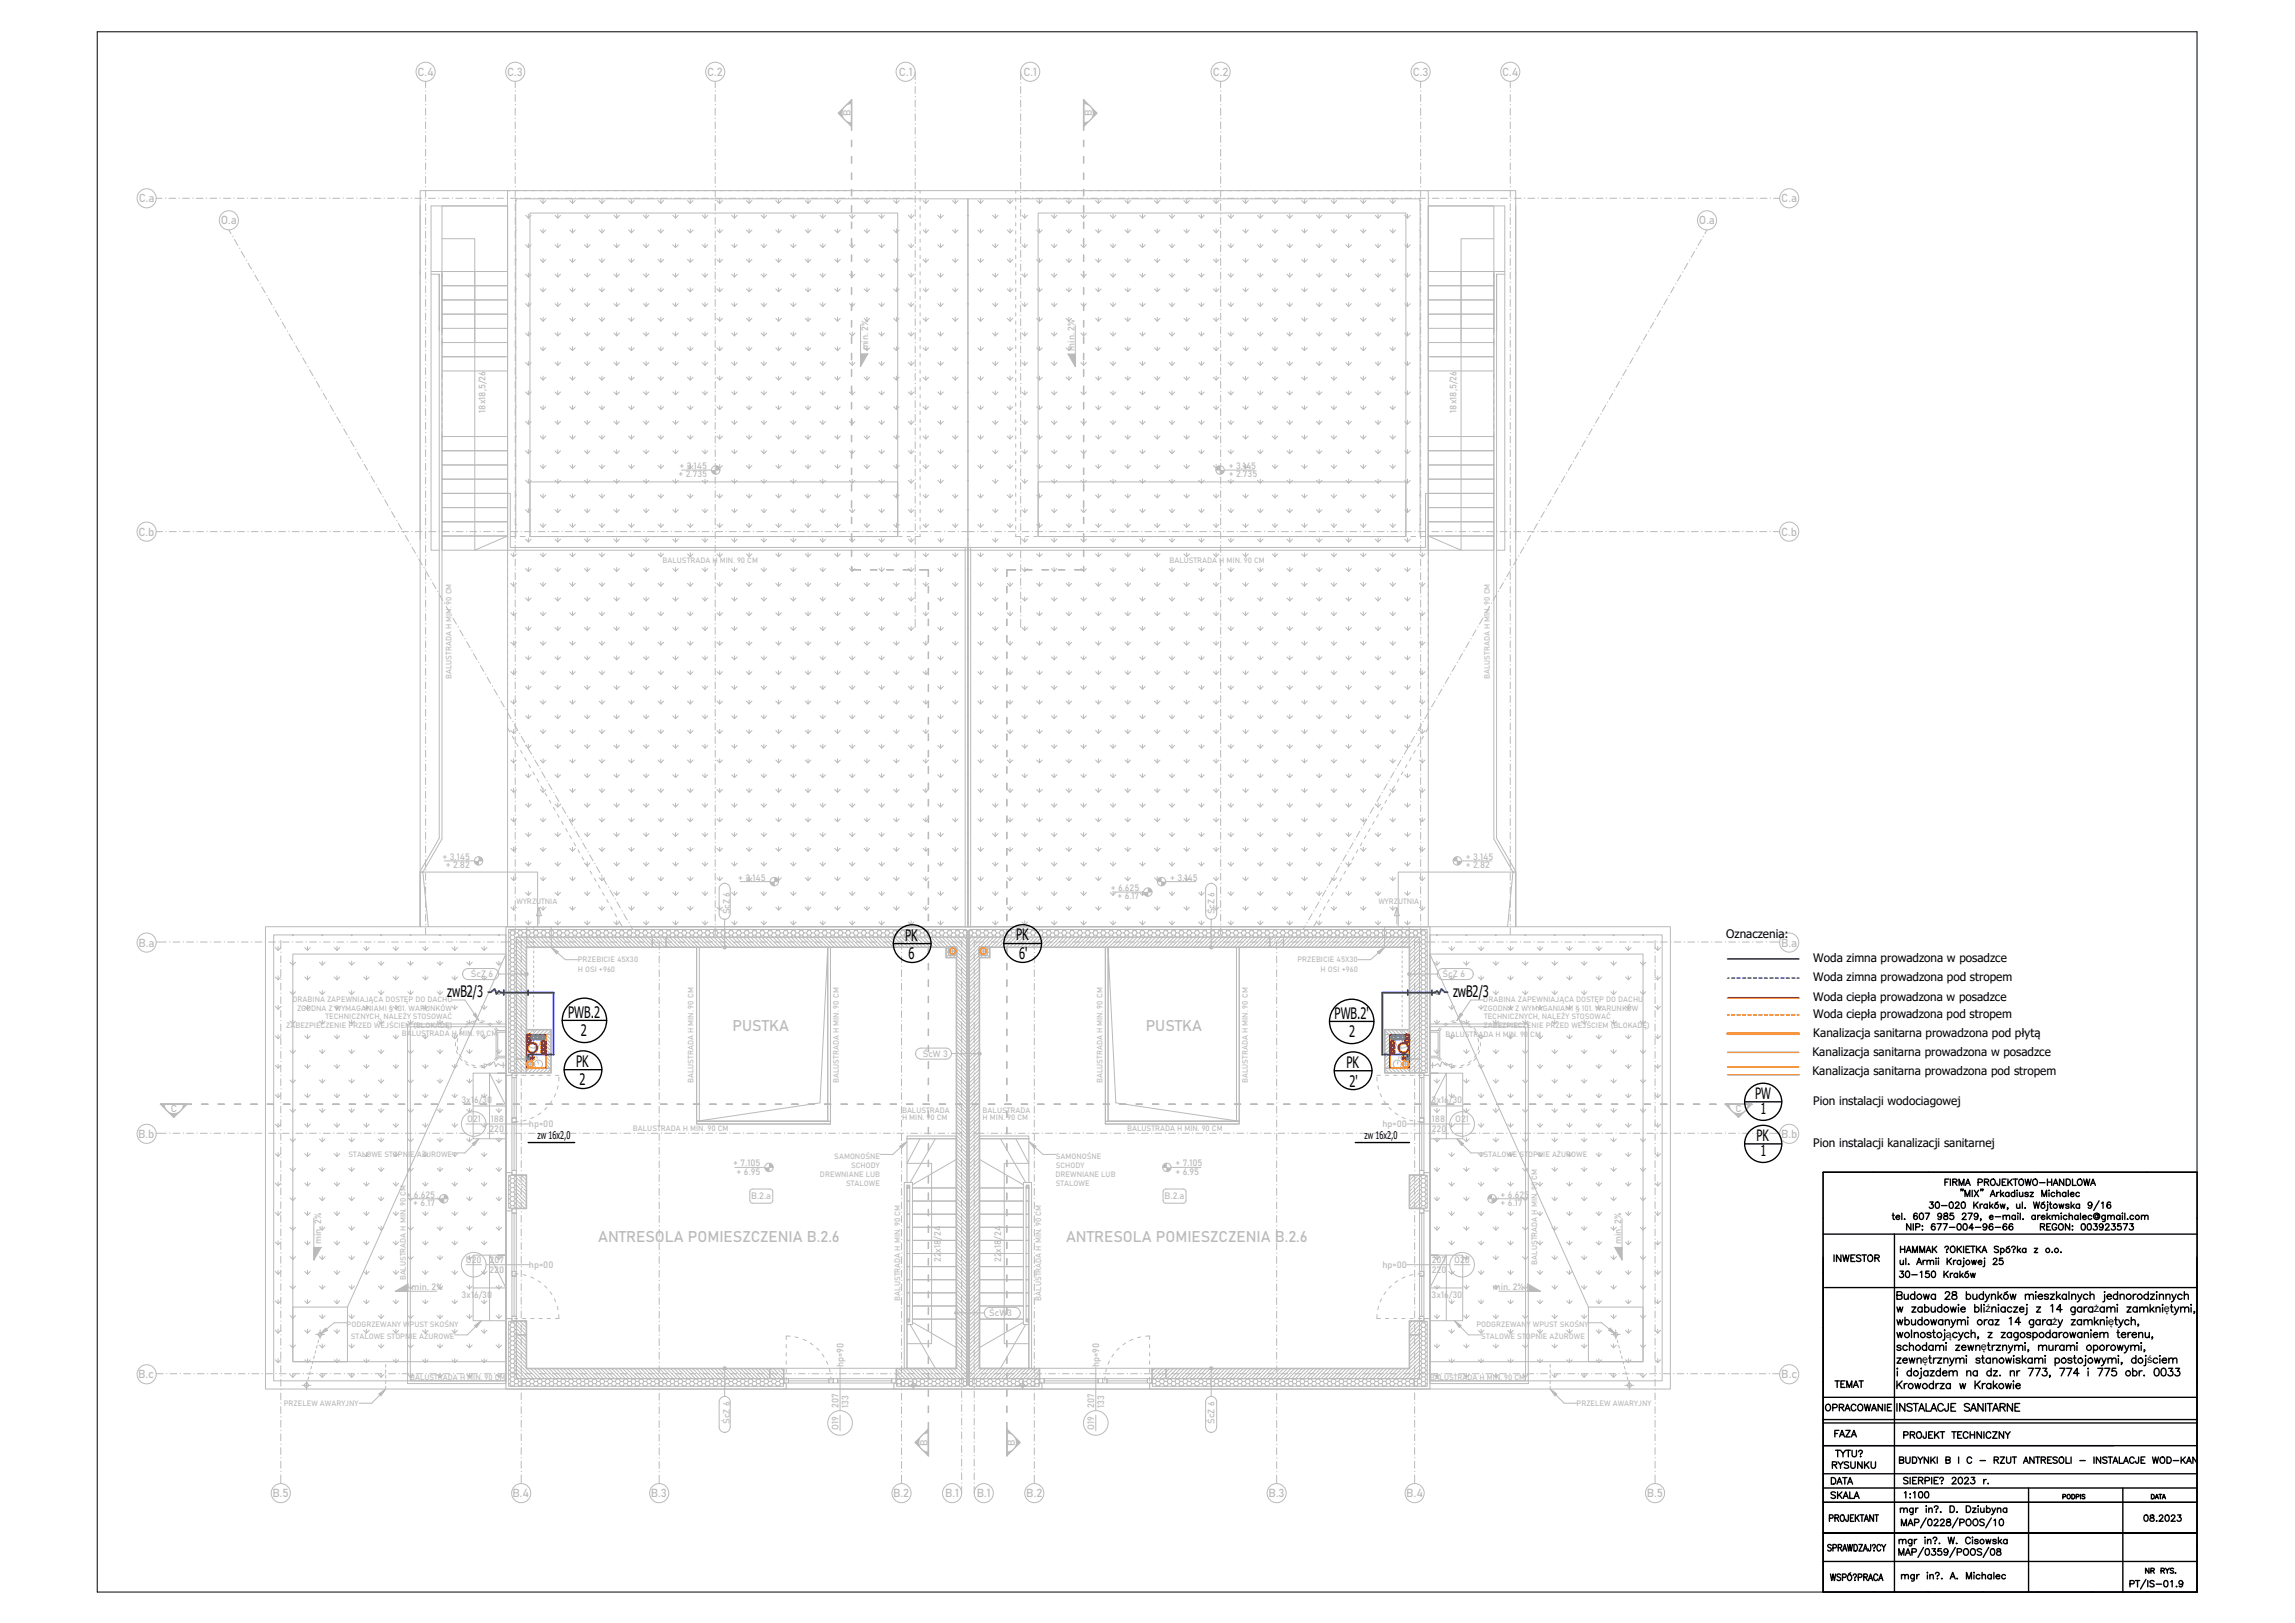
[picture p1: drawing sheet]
<svg xmlns="http://www.w3.org/2000/svg" width="420mm" height="297mm" viewBox="0 0 420 297" stroke-linecap="round" stroke-linejoin="round" font-family="sans-serif">
<defs><g id="words">
<g font-size="2.9">
<text x="165.7" y="172.1">PK</text>
<text x="185.9" y="172.1">PK</text>
<text x="166.3" y="175.5">6</text>
<text x="186.5" y="175.5">6'</text>
<text x="81.9" y="182.4">zwB2/3</text>
<text x="265.9" y="182.4">zwB2/3</text>
<text x="104" y="186.4">PWB.2</text>
<text x="106.3" y="189.6">2</text>
<text x="244.2" y="186.6">PWB.2'</text>
<text x="246.9" y="189.8">2</text>
<text x="105.4" y="195.2">PK</text>
<text x="246.4" y="195.4">PK</text>
<text x="106.1" y="198.6">2</text>
<text x="246.9" y="198.8">2'</text>
<text x="321.2" y="201.1">PW</text>
<text x="322.2" y="203.8">1</text>
<text x="321.5" y="208.8">PK</text>
<text x="322.2" y="211.5">1</text>
</g>
<g font-size="2.8" fill="#bababa">
<text x="134.1" y="188.7">PUSTKA</text>
<text x="209.7" y="188.7">PUSTKA</text>
<text x="109.4" y="227.2">ANTRESOLA POMIESZCZENIA B.2.6</text>
<text x="195.1" y="227.2">ANTRESOLA POMIESZCZENIA B.2.6</text>
<text x="341.8" y="244.2">B1-12</text>
<text x="342" y="241.5">A1-10</text>
<text x="341.8" y="263">B13-14</text>
<text x="342" y="260.3">A11-14</text>
<text x="335.9" y="277.7">RZUT</text>
<text x="336.1" y="280.3">ANTRESOLI</text>
</g>
<g font-size="2.1" fill="#bababa">
<text x="76.4" y="13.9">C.4</text>
<text x="92.8" y="13.9">C.3</text>
<text x="129.4" y="13.9">C.2</text>
<text x="164.5" y="13.9">C.1</text>
<text x="187.3" y="13.9">C.1</text>
<text x="221.9" y="13.9">C.2</text>
<text x="258.5" y="13.9">C.3</text>
<text x="274.9" y="13.9">C.4</text>
<text x="25.4" y="37">C.a</text>
<text x="40.4" y="41.1">O.a</text>
<text x="310.9" y="41.1">O.a</text>
<text x="326" y="37">C.a</text>
<text x="25.3" y="98">C.b</text>
<text x="326" y="98">C.b</text>
<text x="25.3" y="173.2">B.a</text>
<text x="326" y="173.2">B.a</text>
<text x="25.3" y="208.2">B.b</text>
<text x="325.9" y="208.2">B.b</text>
<text x="25.3" y="252.2">B.c</text>
<text x="326" y="252.2">B.c</text>
<text x="49.9" y="274">B.5</text>
<text x="93.8" y="274">B.4</text>
<text x="119.1" y="274">B.3</text>
<text x="163.4" y="274">B.2</text>
<text x="173" y="274">B.1</text>
<text x="178.8" y="274">B.1</text>
<text x="187.8" y="274">B.2</text>
<text x="232.2" y="274">B.3</text>
<text x="257.4" y="274">B.4</text>
<text x="301.4" y="274">B.5</text>
</g>
<g font-size="2.1">
<text x="315.9" y="171.7">Oznaczenia:</text>
<text x="331.8" y="176.1">Woda zimna prowadzona w posadzce</text>
<text x="331.8" y="179.6">Woda zimna prowadzona pod stropem</text>
<text x="331.8" y="183.2">Woda ciepła prowadzona w posadzce</text>
<text x="331.8" y="189.7">Kanalizacja sanitarna prowadzona pod płytą</text>
<text x="331.8" y="186.3">Woda ciepła prowadzona pod stropem</text>
<text x="331.7" y="193.2">Kanalizacja sanitarna prowadzona w posadzce</text>
<text x="331.7" y="196.7">Kanalizacja sanitarna prowadzona pod stropem</text>
<text x="331.8" y="202.2">Pion instalacji wodociagowej</text>
<text x="331.8" y="209.9">Pion instalacji kanalizacji sanitarnej</text>
</g>
<g font-size="2">
<text x="356.1" y="244.8">ą</text>
<text x="363.3" y="240.1">ź</text>
<text x="375.6" y="242.4">ż</text>
<text x="383.2" y="240.1">ż</text>
<text x="385.8" y="242.4">ę</text>
<text x="396" y="240.1">ę</text>
<text x="351.8" y="249.5">ę</text>
<text x="362.5" y="247.1">ę</text>
<text x="392.9" y="249.5">ś</text>
</g>
<g font-size="1.9">
<text x="98.4" y="208.5">zw 16x2,0</text>
<text x="249.7" y="208.5">zw 16x2,0</text>
</g>
<g font-size="1.8" fill="#bababa">
<text x="155.7" y="21.3" transform="rotate(-90 155.7 21.3)">B</text>
<text x="199.8" y="21.3" transform="rotate(-90 199.8 21.3)">B</text>
<text x="31.2" y="203.5">C</text>
<text x="317.6" y="203.5">C</text>
<text x="169.7" y="264.6" transform="rotate(-90 169.7 264.6)">B</text>
<text x="185.7" y="264.6" transform="rotate(-90 185.7 264.6)">B</text>
</g>
<g font-size="1.7" fill="#bababa">
<text x="158.9" y="64.1" transform="rotate(-90 158.9 64.1)">min. 2%</text>
<text x="196.6" y="64.2" transform="rotate(-90 196.6 64.2)">min. 2%</text>
<text x="88.8" y="75.5" transform="rotate(-90 88.8 75.5)">18x18,5/26</text>
<text x="266.5" y="75.5" transform="rotate(-90 266.5 75.5)">18x18,5/26</text>
<text x="124.2" y="87.4">+ 2.735</text>
<text x="124.4" y="85.8">+ 3.145</text>
<text x="224.9" y="87.4">+ 2.735</text>
<text x="224.9" y="85.8">+ 3.145</text>
<text x="81" y="157.3">+ 3.145</text>
<text x="81.6" y="158.9">+ 2.82</text>
<text x="135.1" y="161.1">+ 3.145</text>
<text x="214.1" y="161.1">+ 3.145</text>
<text x="268.3" y="158.9">+ 2.82</text>
<text x="268.3" y="157.3">+ 3.145</text>
<text x="133.5" y="167.3" transform="rotate(-90 133.5 167.3)">ŚcZ 6</text>
<text x="203.3" y="163">+ 6.625</text>
<text x="204.5" y="164.6">+ 6.17</text>
<text x="222.3" y="167.3" transform="rotate(-90 222.3 167.3)">ŚcZ 6</text>
<text x="86.2" y="178.9">ŚcZ 6</text>
<text x="264" y="178.9">ŚcZ 6</text>
<text x="168.9" y="193.4">ŚcW 3</text>
<text x="84.4" y="201.8">3x16/30</text>
<text x="262" y="201.8">3x16/30</text>
<text x="85.5" y="205.4">O21</text>
<text x="89.6" y="207.2">220</text>
<text x="89.8" y="205.4">188</text>
<text x="96.8" y="206.3">hp=00</text>
<text x="253" y="206.3">hp=00</text>
<text x="262" y="205.4">188</text>
<text x="262" y="207.2">220</text>
<text x="266.3" y="205.4">O21</text>
<text x="134.2" y="213.4">+ 7.105</text>
<text x="134.8" y="215">+ 6.95</text>
<text x="215.1" y="215">+ 6.95</text>
<text x="215.1" y="213.4">+ 7.105</text>
<text x="74.4" y="219.2">+ 6.625</text>
<text x="75.6" y="220.7">+ 6.17</text>
<text x="137.5" y="219.5">B.2.a</text>
<text x="213.1" y="219.5">B.2.a</text>
<text x="274.6" y="220.7">+ 6.17</text>
<text x="274.6" y="219.2">+ 6.625</text>
<text x="58.8" y="227.6" transform="rotate(-90 58.8 227.6)">min. 2%</text>
<text x="296.7" y="227.6" transform="rotate(-90 296.7 227.6)">min. 2%</text>
<text x="85.3" y="231.2">O20</text>
<text x="89.6" y="233">220</text>
<text x="89.6" y="231.2">207</text>
<text x="96.8" y="232.1">hp=00</text>
<text x="172.2" y="231" transform="rotate(-90 172.2 231)">22x18/24</text>
<text x="183.2" y="231" transform="rotate(-90 183.2 231)">22x18/24</text>
<text x="253" y="232.1">hp=00</text>
<text x="262" y="231.2">207</text>
<text x="262" y="233">220</text>
<text x="266.1" y="231.2">O20</text>
<text x="75.3" y="236.1">min. 2%</text>
<text x="84.4" y="237.6">3x16/30</text>
<text x="262" y="237.6">3x16/30</text>
<text x="273.2" y="236.1">min. 2%</text>
<text x="181" y="240.9">ŚcW3</text>
<text x="154.4" y="250.2" transform="rotate(-90 154.4 250.2)">hp=90</text>
<text x="201.2" y="250.2" transform="rotate(-90 201.2 250.2)">hp=90</text>
<text x="153.5" y="257.6" transform="rotate(-90 153.5 257.6)">207</text>
<text x="155.3" y="257.6" transform="rotate(-90 155.3 257.6)">133</text>
<text x="200.3" y="257.6" transform="rotate(-90 200.3 257.6)">207</text>
<text x="202.1" y="257.6" transform="rotate(-90 202.1 257.6)">133</text>
<text x="133.5" y="260.5" transform="rotate(-90 133.5 260.5)">ŚcZ 6</text>
<text x="153.5" y="261.7" transform="rotate(-90 153.5 261.7)">O19</text>
<text x="200.3" y="261.7" transform="rotate(-90 200.3 261.7)">O19</text>
<text x="222.3" y="260.5" transform="rotate(-90 222.3 260.5)">ŚcZ 6</text>
</g>
<g font-size="1.4" fill="#bababa">
<text x="121.2" y="103">BALUSTRADA H MIN. 90 CM</text>
<text x="214" y="103">BALUSTRADA H MIN. 90 CM</text>
<text x="82.6" y="124.3" transform="rotate(-90 82.6 124.3)">BALUSTRADA H MIN. 90 CM</text>
<text x="272.7" y="124.3" transform="rotate(-90 272.7 124.3)">BALUSTRADA H MIN. 90 CM</text>
<text x="94.5" y="165.5">WYRZUTNIA</text>
<text x="252.3" y="165.5">WYRZUTNIA</text>
<text x="105.7" y="176.1">PRZEBICIE 45X30</text>
<text x="105.7" y="177.8">H OSI +960</text>
<text x="237.4" y="176.1">PRZEBICIE 45X30</text>
<text x="241.7" y="177.8">H OSI +960</text>
<text x="53.5" y="183.4">DRABINA ZAPEWNIAJĄCA DOSTĘP DO DACHU</text>
<text x="54.4" y="185">ZGODNA Z WYMAGANIAMI § 101. WARUNKÓW</text>
<text x="271.5" y="183.4">DRABINA ZAPEWNIAJĄCA DOSTĘP DO DACHU</text>
<text x="271.5" y="185">ZGODNA Z WYMAGANIAMI § 101. WARUNKÓW</text>
<text x="52.4" y="188.1">ZABEZPIECZENIE PRZED WEJŚCIEM (BLOKADĘ)</text>
<text x="59.6" y="186.5">TECHNICZNYCH, NALEŻY STOSOWAĆ</text>
<text x="73.5" y="189.5">BALUSTRADA H MIN. 90 CM</text>
<text x="264.5" y="189.8">BALUSTRADA H MIN. 90 CM</text>
<text x="271.5" y="188.1">ZABEZPIECZENIE PRZED WEJŚCIEM (BLOKADĘ)</text>
<text x="271.6" y="186.5">TECHNICZNYCH, NALEŻY STOSOWAĆ</text>
<text x="126.9" y="198.2" transform="rotate(-90 126.9 198.2)">BALUSTRADA H MIN. 90 CM</text>
<text x="153.5" y="198.2" transform="rotate(-90 153.5 198.2)">BALUSTRADA H MIN. 90 CM</text>
<text x="165.1" y="203.7">BALUSTRADA</text>
<text x="179.8" y="203.7">BALUSTRADA</text>
<text x="201.8" y="198.2" transform="rotate(-90 201.8 198.2)">BALUSTRADA H MIN. 90 CM</text>
<text x="228.4" y="198.2" transform="rotate(-90 228.4 198.2)">BALUSTRADA H MIN. 90 CM</text>
<text x="115.8" y="207">BALUSTRADA H MIN. 90 CM</text>
<text x="165.1" y="205">H MIN. 90 CM</text>
<text x="179.8" y="205">H MIN. 90 CM</text>
<text x="206.3" y="207">BALUSTRADA H MIN. 90 CM</text>
<text x="63.8" y="211.7">STALOWE STOPNIE AŻUROWE</text>
<text x="150.1" y="215.4">DREWNIANE LUB</text>
<text x="152.7" y="212">SAMONOŚNE</text>
<text x="155.8" y="213.7">SCHODY</text>
<text x="193.2" y="215.4">DREWNIANE LUB</text>
<text x="193.2" y="212">SAMONOŚNE</text>
<text x="193.2" y="213.7">SCHODY</text>
<text x="271.5" y="211.7">STALOWE STOPNIE AŻUROWE</text>
<text x="154.9" y="217.1">STALOWE</text>
<text x="193.2" y="217.1">STALOWE</text>
<text x="281.3" y="231.4" transform="rotate(-90 281.3 231.4)">BALUSTRADA H MIN. 90 CM</text>
<text x="74.3" y="234.3" transform="rotate(-90 74.3 234.3)">BALUSTRADA H MIN. 90 CM</text>
<text x="164.7" y="238" transform="rotate(-90 164.7 238)">BALUSTRADA H MIN. 90 CM</text>
<text x="190.6" y="238" transform="rotate(-90 190.6 238)">BALUSTRADA H MIN. 90 CM</text>
<text x="63.4" y="242.8">PODGRZEWANY WPUST SKOŚNY</text>
<text x="64.2" y="245">STALOWE STOPNIE AŻUROWE</text>
<text x="270.2" y="242.8">PODGRZEWANY WPUST SKOŚNY</text>
<text x="271.1" y="245">STALOWE STOPNIE AŻUROWE</text>
<text x="51.9" y="257.3">PRZELEW AWARYJNY</text>
<text x="75.1" y="252.5">BALUSTRADA H MIN. 90 CM</text>
<text x="261.6" y="252.5">BALUSTRADA H MIN. 90 CM</text>
<text x="288.5" y="257.3">PRZELEW AWARYJNY</text>
</g>
</g></defs>
<!-- layer: IS_woda opis -->
<g fill="none" stroke="#000" stroke-width=".25">
<path d="M102.9 186.7h8.1"/>
<circle cx="107" cy="186.7" r="4.1"/>
</g>
<!-- layer: RZUTY_xref|2d_SX_opis -->
<path d="M210.1 162.5a.77 .77 0 0 1 .7 .7h-.7zM209.3 163.2h.8v.8a.77 .77 0 0 1-.8-.8z" fill-rule="evenodd" fill="#bababa"/>
<g fill="none" stroke="#bababa" stroke-width=".18">
<path d="M203.8 163.2h5.5M210.8 163.2h-.7v.8"/>
<circle cx="210.1" cy="163.2" r=".77"/>
</g>
<!-- layer: RZUTY_xref|2d_SX_instalacje szkic - woda -->
<path d="M262.2 194.4v1M265.7 194.7a1.21 1.21 0 0 1-1.7-.4l-.2 .1-.2 .8-.5-.6-.4 .3h-1" fill="none" stroke="#bababa" stroke-width=".18"/>
<!-- layer: RZUTY_xref|2d_SX_szraf -->
<g fill="none" stroke="#bababa" stroke-width=".18">
<path d="M177.3 39.4l-.2 .1M178.9 36.7l.6 .5M179.5 36.5v.7M180 36.7l-.5 .5M181.6 39.4l.5 .5M182.1 39.2v.7M182.7 39.4l-.6 .5M184.3 36.7l.5 .5M184.8 36.5v.7M185.3 36.7l-.5 .5M187 39.4l.5 .5M187.5 39.2v.7"/>
<path d="M188 39.4l-.5 .5M189.7 36.7l.5 .5M190.2 36.5v.7M190.7 36.7l-.5 .5M192.4 39.4l.5 .5M192.9 39.2v.7M193.4 39.4l-.5 .5M195.1 36.7l.5 .5M195.6 36.5v.7M196.1 36.7l-.5 .5M197.8 39.4l.5 .5M198.3 39.2v.7"/>
<path d="M198.8 39.4l-.5 .5M200.5 36.7l.5 .5M201 36.5v.7M201.5 36.7l-.5 .5M203.2 39.4l.5 .5M203.7 39.2v.7M204.2 39.4l-.5 .5M205.9 36.7l.5 .5M206.4 36.5v.7M206.9 36.7l-.5 .5M208.6 39.4l.5 .5M209.1 39.2v.7"/>
<path d="M209.6 39.4l-.5 .5M211.3 36.7l.5 .5M211.8 36.5v.7M212.3 36.7l-.5 .5M214 39.4l.5 .5M214.5 39.2v.7M215 39.4l-.5 .5M216.7 36.7l.5 .5M217.2 36.5v.7M217.7 36.7l-.5 .5M219.4 39.4l.5 .5M219.9 39.2v.7"/>
<path d="M220.4 39.4l-.5 .5M222.1 36.7l.5 .5M222.6 36.5v.7M223.1 36.7l-.5 .5M224.7 39.4l.6 .5M225.3 39.2v.7M225.8 39.4l-.5 .5M227.4 36.7l.5 .5M227.9 36.5v.7M228.5 36.7l-.6 .5M230.1 39.4l.5 .5M230.6 39.2v.7"/>
<path d="M231.1 39.4l-.5 .5M232.8 36.7l.5 .5M233.3 36.5v.7M233.8 36.7l-.5 .5M235.5 39.4l.5 .5M236 39.2v.7M236.5 39.4l-.5 .5M238.2 36.7l.5 .5M238.7 36.5v.7M239.2 36.7l-.5 .5M240.9 39.4l.5 .5M241.4 39.2v.7"/>
<path d="M241.9 39.4l-.5 .5M243.6 36.7l.5 .5M244.1 36.5v.7M244.6 36.7l-.5 .5M246.3 39.4l.5 .5M246.8 39.2v.7M247.3 39.4l-.5 .5M249 36.7l.5 .5M249.5 36.5v.7M250 36.7l-.5 .5M251.7 39.4l.5 .5M252.2 39.2v.7"/>
<path d="M252.7 39.4l-.5 .5M254.4 36.7l.5 .5M254.9 36.5v.7M255.4 36.7l-.5 .5M257.1 39.4l.5 .5M257.6 39.2v.7M258.1 39.4l-.5 .5M259.8 36.7l.1 .1M177.3 44.8l-.2 .1M177.3 50.2l-.2 .1M177.3 55.6l-.2 .1M178.9 58.3l.6 .5"/>
<path d="M178.9 52.9l.6 .5M178.9 47.5l.6 .5M178.9 42.1l.6 .5M179.5 41.9v.7M179.5 47.3v.7M179.5 52.7v.7M179.5 58.1v.7M180 42.1l-.5 .5M180 47.5l-.5 .5M180 52.9l-.5 .5M180 58.3l-.5 .5M181.6 55.6l.5 .5"/>
<path d="M181.6 50.2l.5 .5M181.6 44.8l.5 .5M182.1 44.6v.7M182.1 50v.7M182.1 55.4v.7M182.7 44.8l-.6 .5M182.7 50.2l-.6 .5M182.7 55.6l-.6 .5M184.3 58.3l.5 .5M184.3 52.9l.5 .5M184.3 47.5l.5 .5M184.3 42.1l.5 .5"/>
<path d="M184.8 41.9v.7M184.8 47.3v.7M184.8 52.7v.7M184.8 58.1v.7M185.3 42.1l-.5 .5M185.3 47.5l-.5 .5M185.3 52.9l-.5 .5M185.3 58.3l-.5 .5M187 55.6l.5 .5M187 50.2l.5 .5M187 44.8l.5 .5M187.5 44.6v.7"/>
<path d="M187.5 50v.7M187.5 55.4v.7M188 44.8l-.5 .5M188 50.2l-.5 .5M188 55.6l-.5 .5M189.7 58.3l.5 .5M189.7 52.9l.5 .5M189.7 47.5l.5 .5M189.7 42.1l.5 .5M190.2 41.9v.7M190.2 47.3v.7M190.2 52.7v.7"/>
<path d="M190.2 58.1v.7M190.7 42.1l-.5 .5M190.7 47.5l-.5 .5M190.7 52.9l-.5 .5M190.7 58.3l-.5 .5M192.4 55.6l.5 .5M192.4 50.2l.5 .5M192.4 44.8l.5 .5M192.9 44.6v.7M192.9 50v.7M192.9 55.4v.7M193.4 44.8l-.5 .5"/>
<path d="M193.4 50.2l-.5 .5M193.4 55.6l-.5 .5M195.1 58.3l.5 .5M195.1 52.9l.5 .5M195.1 47.5l.5 .5M195.1 42.1l.5 .5M195.6 41.9v.7M195.6 47.3v.7M195.6 52.7v.7M195.6 58.1v.7M196.1 42.1l-.5 .5M196.1 47.5l-.5 .5"/>
<path d="M196.1 52.9l-.5 .5M196.1 58.3l-.5 .5M197.8 55.6l.5 .5M197.8 50.2l.5 .5M197.8 44.8l.5 .5M198.3 44.6v.7M198.3 50v.7M198.3 55.4v.7M198.8 44.8l-.5 .5M198.8 50.2l-.5 .5M198.8 55.6l-.5 .5M200.5 58.3l.5 .5"/>
<path d="M200.5 52.9l.5 .5M200.5 47.5l.5 .5M200.5 42.1l.5 .5M201 41.9v.7M201 47.3v.7M201 52.7v.7M201 58.1v.7M201.5 42.1l-.5 .5M201.5 47.5l-.5 .5M201.5 52.9l-.5 .5M201.5 58.3l-.5 .5M203.2 55.6l.5 .5"/>
<path d="M203.2 50.2l.5 .5M203.2 44.8l.5 .5M203.7 44.6v.7M203.7 50v.7M203.7 55.4v.7M204.2 44.8l-.5 .5M204.2 50.2l-.5 .5M204.2 55.6l-.5 .5M205.9 58.3l.5 .5M205.9 52.9l.5 .5M205.9 47.5l.5 .5M205.9 42.1l.5 .5"/>
<path d="M206.4 41.9v.7M206.4 47.3v.7M206.4 52.7v.7M206.4 58.1v.7M206.9 42.1l-.5 .5M206.9 47.5l-.5 .5M206.9 52.9l-.5 .5M206.9 58.3l-.5 .5M208.6 55.6l.5 .5M208.6 50.2l.5 .5M208.6 44.8l.5 .5M209.1 44.6v.7"/>
<path d="M209.1 50v.7M209.1 55.4v.7M209.6 44.8l-.5 .5M209.6 50.2l-.5 .5M209.6 55.6l-.5 .5M211.3 58.3l.5 .5M211.3 52.9l.5 .5M211.3 47.5l.5 .5M211.3 42.1l.5 .5M211.8 41.9v.7M211.8 47.3v.7M211.8 52.7v.7"/>
<path d="M211.8 58.1v.7M212.3 42.1l-.5 .5M212.3 47.5l-.5 .5M212.3 52.9l-.5 .5M212.3 58.3l-.5 .5M214 55.6l.5 .5M214 50.2l.5 .5M214 44.8l.5 .5M214.5 44.6v.7M214.5 50v.7M214.5 55.4v.7M215 44.8l-.5 .5"/>
<path d="M215 50.2l-.5 .5M215 55.6l-.5 .5M216.7 58.3l.5 .5M216.7 52.9l.5 .5M216.7 47.5l.5 .5M216.7 42.1l.5 .5M217.2 41.9v.7M217.2 47.3v.7M217.2 52.7v.7M217.2 58.1v.7M217.7 42.1l-.5 .5M217.7 47.5l-.5 .5"/>
<path d="M217.7 52.9l-.5 .5M217.7 58.3l-.5 .5M219.4 55.6l.5 .5M219.4 50.2l.5 .5M219.4 44.8l.5 .5M219.9 44.6v.7M219.9 50v.7M219.9 55.4v.7M220.4 44.8l-.5 .5M220.4 50.2l-.5 .5M220.4 55.6l-.5 .5M222.1 58.3l.5 .5"/>
<path d="M222.1 52.9l.5 .5M222.1 47.5l.5 .5M222.1 42.1l.5 .5M222.6 41.9v.7M222.6 47.3v.7M222.6 52.7v.7M222.6 58.1v.7M223.1 42.1l-.5 .5M223.1 47.5l-.5 .5M223.1 52.9l-.5 .5M223.1 58.3l-.5 .5M224.7 55.6l.6 .5"/>
<path d="M224.7 50.2l.6 .5M224.7 44.8l.6 .5M225.3 44.6v.7M225.3 50v.7M225.3 55.4v.7M225.8 44.8l-.5 .5M225.8 50.2l-.5 .5M225.8 55.6l-.5 .5M227.4 58.3l.5 .5M227.4 52.9l.5 .5M227.4 47.5l.5 .5M227.4 42.1l.5 .5"/>
<path d="M227.9 41.9v.7M227.9 47.3v.7M227.9 52.7v.7M227.9 58.1v.7M228.5 42.1l-.6 .5M228.5 47.5l-.6 .5M228.5 52.9l-.6 .5M228.5 58.3l-.6 .5M230.1 55.6l.5 .5M230.1 50.2l.5 .5M230.1 44.8l.5 .5M230.6 44.6v.7"/>
<path d="M230.6 50v.7M230.6 55.4v.7M231.1 44.8l-.5 .5M231.1 50.2l-.5 .5M231.1 55.6l-.5 .5M232.8 58.3l.5 .5M232.8 52.9l.5 .5M232.8 47.5l.5 .5M232.8 42.1l.5 .5M233.3 41.9v.7M233.3 47.3v.7M233.3 52.7v.7"/>
<path d="M233.3 58.1v.7M233.8 42.1l-.5 .5M233.8 47.5l-.5 .5M233.8 52.9l-.5 .5M233.8 58.3l-.5 .5M235.5 55.6l.5 .5M235.5 50.2l.5 .5M235.5 44.8l.5 .5M236 44.6v.7M236 50v.7M236 55.4v.7M236.5 44.8l-.5 .5"/>
<path d="M236.5 50.2l-.5 .5M236.5 55.6l-.5 .5M238.2 58.3l.5 .5M238.2 52.9l.5 .5M238.2 47.5l.5 .5M238.2 42.1l.5 .5M238.7 41.9v.7M238.7 47.3v.7M238.7 52.7v.7M238.7 58.1v.7M239.2 42.1l-.5 .5M239.2 47.5l-.5 .5"/>
<path d="M239.2 52.9l-.5 .5M239.2 58.3l-.5 .5M240.9 55.6l.5 .5M240.9 50.2l.5 .5M240.9 44.8l.5 .5M241.4 44.6v.7M241.4 50v.7M241.4 55.4v.7M241.9 44.8l-.5 .5M241.9 50.2l-.5 .5M241.9 55.6l-.5 .5M243.6 58.3l.5 .5"/>
<path d="M243.6 52.9l.5 .5M243.6 47.5l.5 .5M243.6 42.1l.5 .5M244.1 41.9v.7M244.1 47.3v.7M244.1 52.7v.7M244.1 58.1v.7M244.6 42.1l-.5 .5M244.6 47.5l-.5 .5M244.6 52.9l-.5 .5M244.6 58.3l-.5 .5M246.3 55.6l.5 .5"/>
<path d="M246.3 50.2l.5 .5M246.3 44.8l.5 .5M246.8 44.6v.7M246.8 50v.7M246.8 55.4v.7M247.3 44.8l-.5 .5M247.3 50.2l-.5 .5M247.3 55.6l-.5 .5M249 58.3l.5 .5M249 52.9l.5 .5M249 47.5l.5 .5M249 42.1l.5 .5"/>
<path d="M249.5 41.9v.7M249.5 47.3v.7M249.5 52.7v.7M249.5 58.1v.7M250 42.1l-.5 .5M250 47.5l-.5 .5M250 52.9l-.5 .5M250 58.3l-.5 .5M251.7 55.6l.5 .5M251.7 50.2l.5 .5M251.7 44.8l.5 .5M252.2 44.6v.7"/>
<path d="M252.2 50v.7M252.2 55.4v.7M252.7 44.8l-.5 .5M252.7 50.2l-.5 .5M252.7 55.6l-.5 .5M254.4 58.3l.5 .5M254.4 52.9l.5 .5M254.4 47.5l.5 .5M254.4 42.1l.5 .5M254.9 41.9v.7M254.9 47.3v.7M254.9 52.7v.7"/>
<path d="M254.9 58.1v.7M255.4 42.1l-.5 .5M255.4 47.5l-.5 .5M255.4 52.9l-.5 .5M255.4 58.3l-.5 .5M257.1 55.6l.5 .5M257.1 50.2l.5 .5M257.1 44.8l.5 .5M257.6 44.6v.7M257.6 50v.7M257.6 55.4v.7M258.1 44.8l-.5 .5"/>
<path d="M258.1 50.2l-.5 .5M258.1 55.6l-.5 .5M259.8 58.3l.1 .1M259.8 52.9l.1 .1M259.8 47.5l.1 .1M259.8 42.1l.1 .1M177.3 61l-.2 .1M177.3 66.3l-.2 .2M177.3 71.7l-.2 .2M177.3 77.1l-.2 .1M178.9 79.8l.6 .5M178.9 74.4l.6 .5"/>
<path d="M178.9 69l.6 .5M178.9 63.6l.6 .6M179.5 63.4v.8M179.5 68.8v.7M179.5 74.2v.7M179.5 79.6v.7M180 63.6l-.5 .6M180 69l-.5 .5M180 74.4l-.5 .5M180 79.8l-.5 .5M181.6 77.1l.5 .5M181.6 71.7l.5 .5"/>
<path d="M181.6 66.3l.5 .5M181.6 61l.5 .5M182.1 60.7v.8M182.1 66.1v.7M182.1 71.5v.7M182.1 76.9v.7M182.7 61l-.6 .5M182.7 66.3l-.6 .5M182.7 71.7l-.6 .5M182.7 77.1l-.6 .5M184.3 79.8l.5 .5M184.3 74.4l.5 .5"/>
<path d="M184.3 69l.5 .5M184.3 63.6l.5 .6M184.8 63.4v.8M184.8 68.8v.7M184.8 74.2v.7M184.8 79.6v.7M185.3 63.6l-.5 .6M185.3 69l-.5 .5M185.3 74.4l-.5 .5M185.3 79.8l-.5 .5M187 77.1l.5 .5M187 71.7l.5 .5"/>
<path d="M187 66.3l.5 .5M187 61l.5 .5M187.5 60.7v.8M187.5 66.1v.7M187.5 71.5v.7M187.5 76.9v.7M188 61l-.5 .5M188 66.3l-.5 .5M188 71.7l-.5 .5M188 77.1l-.5 .5M189.7 79.8l.5 .5M189.7 74.4l.5 .5"/>
<path d="M189.7 69l.5 .5M189.7 63.6l.5 .6M190.2 63.4v.8M190.2 68.8v.7M190.2 74.2v.7M190.2 79.6v.7M190.7 63.6l-.5 .6M190.7 69l-.5 .5M190.7 74.4l-.5 .5M190.7 79.8l-.5 .5M192.4 77.1l.5 .5M192.4 71.7l.5 .5"/>
<path d="M192.4 66.3l.5 .5M192.4 61l.5 .5M192.9 60.7v.8M192.9 66.1v.7M192.9 71.5v.7M192.9 76.9v.7M193.4 61l-.5 .5M193.4 66.3l-.5 .5M193.4 71.7l-.5 .5M193.4 77.1l-.5 .5M195.1 79.8l.5 .5M195.1 74.4l.5 .5"/>
<path d="M195.1 69l.5 .5M195.1 63.6l.5 .6M195.6 63.4v.8M195.6 68.8v.7M195.6 74.2v.7M195.6 79.6v.7M196.1 63.6l-.5 .6M196.1 69l-.5 .5M196.1 74.4l-.5 .5M196.1 79.8l-.5 .5M197.8 77.1l.5 .5M197.8 71.7l.5 .5"/>
<path d="M197.8 66.3l.5 .5M197.8 61l.5 .5M198.3 60.7v.8M198.3 66.1v.7M198.3 71.5v.7M198.3 76.9v.7M198.8 61l-.5 .5M198.8 66.3l-.5 .5M198.8 71.7l-.5 .5M198.8 77.1l-.5 .5M200.5 79.8l.5 .5M200.5 74.4l.5 .5"/>
<path d="M200.5 69l.5 .5M200.5 63.6l.5 .6M201 63.4v.8M201 68.8v.7M201 74.2v.7M201 79.6v.7M201.5 63.6l-.5 .6M201.5 69l-.5 .5M201.5 74.4l-.5 .5M201.5 79.8l-.5 .5M203.2 77.1l.5 .5M203.2 71.7l.5 .5"/>
<path d="M203.2 66.3l.5 .5M203.2 61l.5 .5M203.7 60.7v.8M203.7 66.1v.7M203.7 71.5v.7M203.7 76.9v.7M204.2 61l-.5 .5M204.2 66.3l-.5 .5M204.2 71.7l-.5 .5M204.2 77.1l-.5 .5M205.9 79.8l.5 .5M205.9 74.4l.5 .5"/>
<path d="M205.9 69l.5 .5M205.9 63.6l.5 .6M206.4 63.4v.8M206.4 68.8v.7M206.4 74.2v.7M206.4 79.6v.7M206.9 63.6l-.5 .6M206.9 69l-.5 .5M206.9 74.4l-.5 .5M206.9 79.8l-.5 .5M208.6 77.1l.5 .5M208.6 71.7l.5 .5"/>
<path d="M208.6 66.3l.5 .5M208.6 61l.5 .5M209.1 60.7v.8M209.1 66.1v.7M209.1 71.5v.7M209.1 76.9v.7M209.6 61l-.5 .5M209.6 66.3l-.5 .5M209.6 71.7l-.5 .5M209.6 77.1l-.5 .5M211.3 79.8l.5 .5M211.3 74.4l.5 .5"/>
<path d="M211.3 69l.5 .5M211.3 63.6l.5 .6M211.8 63.4v.8M211.8 68.8v.7M211.8 74.2v.7M211.8 79.6v.7M212.3 63.6l-.5 .6M212.3 69l-.5 .5M212.3 74.4l-.5 .5M212.3 79.8l-.5 .5M214 77.1l.5 .5M214 71.7l.5 .5"/>
<path d="M214 66.3l.5 .5M214 61l.5 .5M214.5 60.7v.8M214.5 66.1v.7M214.5 71.5v.7M214.5 76.9v.7M215 61l-.5 .5M215 66.3l-.5 .5M215 71.7l-.5 .5M215 77.1l-.5 .5M216.7 79.8l.5 .5M216.7 74.4l.5 .5"/>
<path d="M216.7 69l.5 .5M216.7 63.6l.5 .6M217.2 63.4v.8M217.2 68.8v.7M217.2 74.2v.7M217.2 79.6v.7M217.7 63.6l-.5 .6M217.7 69l-.5 .5M217.7 74.4l-.5 .5M217.7 79.8l-.5 .5M219.4 77.1l.5 .5M219.4 71.7l.5 .5"/>
<path d="M219.4 66.3l.5 .5M219.4 61l.5 .5M219.9 60.7v.8M219.9 66.1v.7M219.9 71.5v.7M219.9 76.9v.7M220.4 61l-.5 .5M220.4 66.3l-.5 .5M220.4 71.7l-.5 .5M220.4 77.1l-.5 .5M222.1 79.8l.5 .5M222.1 74.4l.5 .5"/>
<path d="M222.1 69l.5 .5M222.1 63.6l.5 .6M222.6 63.4v.8M222.6 68.8v.7M222.6 74.2v.7M222.6 79.6v.7M223.1 63.6l-.5 .6M223.1 69l-.5 .5M223.1 74.4l-.5 .5M223.1 79.8l-.5 .5M224.7 77.1l.6 .5M224.7 71.7l.6 .5"/>
<path d="M224.7 66.3l.6 .5M224.7 61l.6 .5M225.3 60.7v.8M225.3 66.1v.7M225.3 71.5v.7M225.3 76.9v.7M225.8 61l-.5 .5M225.8 66.3l-.5 .5M225.8 71.7l-.5 .5M225.8 77.1l-.5 .5M227.4 79.8l.5 .5M227.4 74.4l.5 .5"/>
<path d="M227.4 69l.5 .5M227.4 63.6l.5 .6M227.9 63.4v.8M227.9 68.8v.7M227.9 74.2v.7M227.9 79.6v.7M228.5 63.6l-.6 .6M228.5 69l-.6 .5M228.5 74.4l-.6 .5M228.5 79.8l-.6 .5M230.1 77.1l.5 .5M230.1 71.7l.5 .5"/>
<path d="M230.1 66.3l.5 .5M230.1 61l.5 .5M230.6 60.7v.8M230.6 66.1v.7M230.6 71.5v.7M230.6 76.9v.7M231.1 61l-.5 .5M231.1 66.3l-.5 .5M231.1 71.7l-.5 .5M231.1 77.1l-.5 .5M232.8 79.8l.5 .5M232.8 74.4l.5 .5"/>
<path d="M232.8 69l.5 .5M232.8 63.6l.5 .6M233.3 63.4v.8M233.3 68.8v.7M233.3 74.2v.7M233.3 79.6v.7M233.8 63.6l-.5 .6M233.8 69l-.5 .5M233.8 74.4l-.5 .5M233.8 79.8l-.5 .5M235.5 77.1l.5 .5M235.5 71.7l.5 .5"/>
<path d="M235.5 66.3l.5 .5M235.5 61l.5 .5M236 60.7v.8M236 66.1v.7M236 71.5v.7M236 76.9v.7M236.5 61l-.5 .5M236.5 66.3l-.5 .5M236.5 71.7l-.5 .5M236.5 77.1l-.5 .5M238.2 79.8l.5 .5M238.2 74.4l.5 .5"/>
<path d="M238.2 69l.5 .5M238.2 63.6l.5 .6M238.7 63.4v.8M238.7 68.8v.7M238.7 74.2v.7M238.7 79.6v.7M239.2 63.6l-.5 .6M239.2 69l-.5 .5M239.2 74.4l-.5 .5M239.2 79.8l-.5 .5M240.9 77.1l.5 .5M240.9 71.7l.5 .5"/>
<path d="M240.9 66.3l.5 .5M240.9 61l.5 .5M241.4 60.7v.8M241.4 66.1v.7M241.4 71.5v.7M241.4 76.9v.7M241.9 61l-.5 .5M241.9 66.3l-.5 .5M241.9 71.7l-.5 .5M241.9 77.1l-.5 .5M243.6 79.8l.5 .5M243.6 74.4l.5 .5"/>
<path d="M243.6 69l.5 .5M243.6 63.6l.5 .6M244.1 63.4v.8M244.1 68.8v.7M244.1 74.2v.7M244.1 79.6v.7M244.6 63.6l-.5 .6M244.6 69l-.5 .5M244.6 74.4l-.5 .5M244.6 79.8l-.5 .5M246.3 77.1l.5 .5M246.3 71.7l.5 .5"/>
<path d="M246.3 66.3l.5 .5M246.3 61l.5 .5M246.8 60.7v.8M246.8 66.1v.7M246.8 71.5v.7M246.8 76.9v.7M247.3 61l-.5 .5M247.3 66.3l-.5 .5M247.3 71.7l-.5 .5M247.3 77.1l-.5 .5M249 79.8l.5 .5M249 74.4l.5 .5"/>
<path d="M249 69l.5 .5M249 63.6l.5 .6M249.5 63.4v.8M249.5 68.8v.7M249.5 74.2v.7M249.5 79.6v.7M250 63.6l-.5 .6M250 69l-.5 .5M250 74.4l-.5 .5M250 79.8l-.5 .5M251.7 77.1l.5 .5M251.7 71.7l.5 .5"/>
<path d="M251.7 66.3l.5 .5M251.7 61l.5 .5M252.2 60.7v.8M252.2 66.1v.7M252.2 71.5v.7M252.2 76.9v.7M252.7 61l-.5 .5M252.7 66.3l-.5 .5M252.7 71.7l-.5 .5M252.7 77.1l-.5 .5M254.4 79.8l.5 .5M254.4 74.4l.5 .5"/>
<path d="M254.4 69l.5 .5M254.4 63.6l.5 .6M254.9 63.4v.8M254.9 68.8v.7M254.9 74.2v.7M254.9 79.6v.7M255.4 63.6l-.5 .6M255.4 69l-.5 .5M255.4 74.4l-.5 .5M255.4 79.8l-.5 .5M257.1 77.1l.5 .5M257.1 71.7l.5 .5"/>
<path d="M257.1 66.3l.5 .5M257.1 61l.5 .5M257.6 60.7v.8M257.6 66.1v.7M257.6 71.5v.7M257.6 76.9v.7M258.1 61l-.5 .5M258.1 66.3l-.5 .5M258.1 71.7l-.5 .5M258.1 77.1l-.5 .5M259.8 79.8l.1 .1M259.8 74.4l.1 .1"/>
<path d="M259.8 69l.1 .2M259.8 63.6l.1 .2M177.3 82.5l-.2 .1M177.3 87.9l-.2 .1M177.3 93.3l-.2 .1M177.3 98.7l-.2 .1M178.9 96l.6 .5M178.9 90.6l.6 .5M178.9 85.2l.6 .5M179.5 85v.7M179.5 90.4v.7M179.5 95.8v.7"/>
<path d="M180 85.2l-.5 .5M180 90.6l-.5 .5M180 96l-.5 .5M181.6 98.7l.5 .5M181.6 93.3l.5 .5M181.6 87.9l.5 .5M181.6 82.5l.5 .5M182.1 82.3v.7M182.1 87.7v.7M182.1 93.1v.7M182.1 98.5v.7M182.7 82.5l-.6 .5"/>
<path d="M182.7 87.9l-.6 .5M182.7 93.3l-.6 .5M182.7 98.7l-.6 .5M184.3 96l.5 .5M184.3 90.6l.5 .5M184.3 85.2l.5 .5M184.8 85v.7M184.8 90.4v.7M184.8 95.8v.7M185.3 85.2l-.5 .5M185.3 90.6l-.5 .5M185.3 96l-.5 .5"/>
<path d="M187 98.7l.5 .5M187 93.3l.5 .5M187 87.9l.5 .5M187 82.5l.5 .5M187.5 82.3v.7M187.5 87.7v.7M187.5 93.1v.7M187.5 98.5v.7M188 82.5l-.5 .5M188 87.9l-.5 .5M188 93.3l-.5 .5M188 98.7l-.5 .5"/>
<path d="M189.7 96l.5 .5M189.7 90.6l.5 .5M189.7 85.2l.5 .5M190 98.2v-59.2h67.3v59.2M190 88.2h67.3v10h-67.3zM190.2 85v.7M190.2 90.4v.7M190.2 95.8v.7M190.7 85.2l-.5 .5M190.7 90.6l-.5 .5M190.7 96l-.5 .5M192.4 98.7l.5 .5"/>
<path d="M192.4 93.3l.5 .5M192.4 87.9l.5 .5M192.4 82.5l.5 .5M192.9 82.3v.7M192.9 87.7v.7M192.9 93.1v.7M192.9 98.5v.7M193.4 82.5l-.5 .5M193.4 87.9l-.5 .5M193.4 93.3l-.5 .5M193.4 98.7l-.5 .5M195.1 96l.5 .5"/>
<path d="M195.1 90.6l.5 .5M195.1 85.2l.5 .5M195.6 85v.7M195.6 90.4v.7M195.6 95.8v.7M196.1 85.2l-.5 .5M196.1 90.6l-.5 .5M196.1 96l-.5 .5M197.8 98.7l.5 .5M197.8 93.3l.5 .5M197.8 87.9l.5 .5M197.8 82.5l.5 .5"/>
<path d="M198.3 82.3v.7M198.3 87.7v.7M198.3 93.1v.7M198.3 98.5v.7M198.8 82.5l-.5 .5M198.8 87.9l-.5 .5M198.8 93.3l-.5 .5M198.8 98.7l-.5 .5M200.5 96l.5 .5M200.5 90.6l.5 .5M200.5 85.2l.5 .5M201 85v.7"/>
<path d="M201 90.4v.7M201 95.8v.7M201.5 85.2l-.5 .5M201.5 90.6l-.5 .5M201.5 96l-.5 .5M203.2 98.7l.5 .5M203.2 93.3l.5 .5M203.2 87.9l.5 .5M203.2 82.5l.5 .5M203.7 82.3v.7M203.7 87.7v.7M203.7 93.1v.7"/>
<path d="M203.7 98.5v.7M204.2 82.5l-.5 .5M204.2 87.9l-.5 .5M204.2 93.3l-.5 .5M204.2 98.7l-.5 .5M205.9 96l.5 .5M205.9 90.6l.5 .5M205.9 85.2l.5 .5M206.4 85v.7M206.4 90.4v.7M206.4 95.8v.7M206.9 85.2l-.5 .5"/>
<path d="M206.9 90.6l-.5 .5M206.9 96l-.5 .5M208.6 98.7l.5 .5M208.6 93.3l.5 .5M208.6 87.9l.5 .5M208.6 82.5l.5 .5M209.1 82.3v.7M209.1 87.7v.7M209.1 93.1v.7M209.1 98.5v.7M209.6 82.5l-.5 .5M209.6 87.9l-.5 .5"/>
<path d="M209.6 93.3l-.5 .5M209.6 98.7l-.5 .5M211.3 96l.5 .5M211.3 90.6l.5 .5M211.3 85.2l.5 .5M211.8 85v.7M211.8 90.4v.7M211.8 95.8v.7M212.3 85.2l-.5 .5M212.3 90.6l-.5 .5M212.3 96l-.5 .5M214 98.7l.5 .5"/>
<path d="M214 93.3l.5 .5M214 87.9l.5 .5M214 82.5l.5 .5M214.5 82.3v.7M214.5 87.7v.7M214.5 93.1v.7M214.5 98.5v.7M215 82.5l-.5 .5M215 87.9l-.5 .5M215 93.3l-.5 .5M215 98.7l-.5 .5M216.7 96l.5 .5"/>
<path d="M216.7 90.6l.5 .5M216.7 85.2l.5 .5M217.2 85v.7M217.2 90.4v.7M217.2 95.8v.7M217.7 85.2l-.5 .5M217.7 90.6l-.5 .5M217.7 96l-.5 .5M219.4 98.7l.5 .5M219.4 93.3l.5 .5M219.4 87.9l.5 .5M219.4 82.5l.5 .5"/>
<path d="M219.9 82.3v.7M219.9 87.7v.7M219.9 93.1v.7M219.9 98.5v.7M220.4 82.5l-.5 .5M220.4 87.9l-.5 .5M220.4 93.3l-.5 .5M220.4 98.7l-.5 .5M222.1 96l.5 .5M222.1 90.6l.5 .5M222.1 85.2l.5 .5M222.6 85v.7"/>
<path d="M222.6 90.4v.7M222.6 95.8v.7M223.1 85.2l-.5 .5M223.1 90.6l-.5 .5M223.1 96l-.5 .5M224.7 98.7l.6 .5M224.7 93.3l.6 .5M224.7 87.9l.6 .5M224.7 82.5l.6 .5M225.3 82.3v.7M225.3 87.7v.7M225.3 93.1v.7"/>
<path d="M225.3 98.5v.7M225.8 82.5l-.5 .5M225.8 87.9l-.5 .5M225.8 93.3l-.5 .5M225.8 98.7l-.5 .5M227.4 96l.5 .5M227.4 90.6l.5 .5M227.4 85.2l.5 .5M227.9 85v.7M227.9 90.4v.7M227.9 95.8v.7M228.5 85.2l-.6 .5"/>
<path d="M228.5 90.6l-.6 .5M228.5 96l-.6 .5M230.1 98.7l.5 .5M230.1 93.3l.5 .5M230.1 87.9l.5 .5M230.1 82.5l.5 .5M230.6 82.3v.7M230.6 87.7v.7M230.6 93.1v.7M230.6 98.5v.7M231.1 82.5l-.5 .5M231.1 87.9l-.5 .5"/>
<path d="M231.1 93.3l-.5 .5M231.1 98.7l-.5 .5M232.8 96l.5 .5M232.8 90.6l.5 .5M232.8 85.2l.5 .5M233.3 85v.7M233.3 90.4v.7M233.3 95.8v.7M233.8 85.2l-.5 .5M233.8 90.6l-.5 .5M233.8 96l-.5 .5M235.5 98.7l.5 .5"/>
<path d="M235.5 93.3l.5 .5M235.5 87.9l.5 .5M235.5 82.5l.5 .5M236 82.3v.7M236 87.7v.7M236 93.1v.7M236 98.5v.7M236.5 82.5l-.5 .5M236.5 87.9l-.5 .5M236.5 93.3l-.5 .5M236.5 98.7l-.5 .5M238.2 96l.5 .5"/>
<path d="M238.2 90.6l.5 .5M238.2 85.2l.5 .5M238.7 85v.7M238.7 90.4v.7M238.7 95.8v.7M239.2 85.2l-.5 .5M239.2 90.6l-.5 .5M239.2 96l-.5 .5M240.9 98.7l.5 .5M240.9 93.3l.5 .5M240.9 87.9l.5 .5M240.9 82.5l.5 .5"/>
<path d="M241.4 82.3v.7M241.4 87.7v.7M241.4 93.1v.7M241.4 98.5v.7M241.9 82.5l-.5 .5M241.9 87.9l-.5 .5M241.9 93.3l-.5 .5M241.9 98.7l-.5 .5M243.6 96l.5 .5M243.6 90.6l.5 .5M243.6 85.2l.5 .5M244.1 85v.7"/>
<path d="M244.1 90.4v.7M244.1 95.8v.7M244.6 85.2l-.5 .5M244.6 90.6l-.5 .5M244.6 96l-.5 .5M246.3 98.7l.5 .5M246.3 93.3l.5 .5M246.3 87.9l.5 .5M246.3 82.5l.5 .5M246.8 82.3v.7M246.8 87.7v.7M246.8 93.1v.7"/>
<path d="M246.8 98.5v.7M247.3 82.5l-.5 .5M247.3 87.9l-.5 .5M247.3 93.3l-.5 .5M247.3 98.7l-.5 .5M249 96l.5 .5M249 90.6l.5 .5M249 85.2l.5 .5M249.5 85v.7M249.5 90.4v.7M249.5 95.8v.7M250 85.2l-.5 .5"/>
<path d="M250 90.6l-.5 .5M250 96l-.5 .5M251.7 98.7l.5 .5M251.7 93.3l.5 .5M251.7 87.9l.5 .5M251.7 82.5l.5 .5M252.2 82.3v.7M252.2 87.7v.7M252.2 93.1v.7M252.2 98.5v.7M252.7 82.5l-.5 .5M252.7 87.9l-.5 .5"/>
<path d="M252.7 93.3l-.5 .5M252.7 98.7l-.5 .5M254.4 96l.5 .5M254.4 90.6l.5 .5M254.4 85.2l.5 .5M254.9 85v.7M254.9 90.4v.7M254.9 95.8v.7M255.4 85.2l-.5 .5M255.4 90.6l-.5 .5M255.4 96l-.5 .5M257.1 98.7l.5 .5"/>
<path d="M257.1 93.3l.5 .5M257.1 87.9l.5 .5M257.1 82.5l.5 .5M257.6 82.3v.7M257.6 87.7v.7M257.6 93.1v.7M257.6 98.5v.7M258.1 82.5l-.5 .5M258.1 87.9l-.5 .5M258.1 93.3l-.5 .5M258.1 98.7l-.5 .5M259.8 96l.1 .1"/>
<path d="M259.8 90.6l.1 .1M259.8 85.2l.1 .1M177.3 104.1l-.2 .1M177.3 109.4l-.2 .2M177.3 114.8l-.2 .2M178.9 117.5l.6 .5M178.9 112.1l.6 .5M178.9 106.8l.6 .5M178.9 101.4l.6 .5M179.5 101.2v.7M179.5 106.5v.8M179.5 111.9v.7"/>
<path d="M179.5 117.3v.7M180 101.4l-.5 .5M180 106.8l-.5 .5M180 112.1l-.5 .5M180 117.5l-.5 .5M181.6 114.8l.5 .5M181.6 109.4l.5 .6M181.6 104.1l.5 .5M182.1 103.9v.7M182.1 109.2v.8M182.1 114.6v.7M182.7 104.1l-.6 .5"/>
<path d="M182.7 109.4l-.6 .6M182.7 114.8l-.6 .5M184.3 117.5l.5 .5M184.3 112.1l.5 .5M184.3 106.8l.5 .5M184.3 101.4l.5 .5M184.8 101.2v.7M184.8 106.5v.8M184.8 111.9v.7M184.8 117.3v.7M185.3 101.4l-.5 .5M185.3 106.8l-.5 .5"/>
<path d="M185.3 112.1l-.5 .5M185.3 117.5l-.5 .5M187 114.8l.5 .5M187 109.4l.5 .6M187 104.1l.5 .5M187.5 103.9v.7M187.5 109.2v.8M187.5 114.6v.7M188 104.1l-.5 .5M188 109.4l-.5 .6M188 114.8l-.5 .5M189.7 117.5l.5 .5"/>
<path d="M189.7 112.1l.5 .5M189.7 106.8l.5 .5M189.7 101.4l.5 .5M190.2 101.2v.7M190.2 106.5v.8M190.2 111.9v.7M190.2 117.3v.7M190.7 101.4l-.5 .5M190.7 106.8l-.5 .5M190.7 112.1l-.5 .5M190.7 117.5l-.5 .5M192.4 114.8l.5 .5"/>
<path d="M192.4 109.4l.5 .6M192.4 104.1l.5 .5M192.9 103.9v.7M192.9 109.2v.8M192.9 114.6v.7M193.4 104.1l-.5 .5M193.4 109.4l-.5 .6M193.4 114.8l-.5 .5M195.1 117.5l.5 .5M195.1 112.1l.5 .5M195.1 106.8l.5 .5M195.1 101.4l.5 .5"/>
<path d="M195.6 101.2v.7M195.6 106.5v.8M195.6 111.9v.7M195.6 117.3v.7M196.1 101.4l-.5 .5M196.1 106.8l-.5 .5M196.1 112.1l-.5 .5M196.1 117.5l-.5 .5M197.8 114.8l.5 .5M197.8 109.4l.5 .6M197.8 104.1l.5 .5M198.3 103.9v.7"/>
<path d="M198.3 109.2v.8M198.3 114.6v.7M198.8 104.1l-.5 .5M198.8 109.4l-.5 .6M198.8 114.8l-.5 .5M200.5 117.5l.5 .5M200.5 112.1l.5 .5M200.5 106.8l.5 .5M200.5 101.4l.5 .5M201 101.2v.7M201 106.5v.8M201 111.9v.7"/>
<path d="M201 117.3v.7M201.5 101.4l-.5 .5M201.5 106.8l-.5 .5M201.5 112.1l-.5 .5M201.5 117.5l-.5 .5M203.2 114.8l.5 .5M203.2 109.4l.5 .6M203.2 104.1l.5 .5M203.7 103.9v.7M203.7 109.2v.8M203.7 114.6v.7M204.2 104.1l-.5 .5"/>
<path d="M204.2 109.4l-.5 .6M204.2 114.8l-.5 .5M205.9 117.5l.5 .5M205.9 112.1l.5 .5M205.9 106.8l.5 .5M205.9 101.4l.5 .5M206.4 101.2v.7M206.4 106.5v.8M206.4 111.9v.7M206.4 117.3v.7M206.9 101.4l-.5 .5M206.9 106.8l-.5 .5"/>
<path d="M206.9 112.1l-.5 .5M206.9 117.5l-.5 .5M208.6 114.8l.5 .5M208.6 109.4l.5 .6M208.6 104.1l.5 .5M209.1 103.9v.7M209.1 109.2v.8M209.1 114.6v.7M209.6 104.1l-.5 .5M209.6 109.4l-.5 .6M209.6 114.8l-.5 .5M211.3 117.5l.5 .5"/>
<path d="M211.3 112.1l.5 .5M211.3 106.8l.5 .5M211.3 101.4l.5 .5M211.8 101.2v.7M211.8 106.5v.8M211.8 111.9v.7M211.8 117.3v.7M212.3 101.4l-.5 .5M212.3 106.8l-.5 .5M212.3 112.1l-.5 .5M212.3 117.5l-.5 .5M214 114.8l.5 .5"/>
<path d="M214 109.4l.5 .6M214 104.1l.5 .5M214.5 103.9v.7M214.5 109.2v.8M214.5 114.6v.7M215 104.1l-.5 .5M215 109.4l-.5 .6M215 114.8l-.5 .5M216.7 117.5l.5 .5M216.7 112.1l.5 .5M216.7 106.8l.5 .5M216.7 101.4l.5 .5"/>
<path d="M217.2 101.2v.7M217.2 106.5v.8M217.2 111.9v.7M217.2 117.3v.7M217.7 101.4l-.5 .5M217.7 106.8l-.5 .5M217.7 112.1l-.5 .5M217.7 117.5l-.5 .5M219.4 114.8l.5 .5M219.4 109.4l.5 .6M219.4 104.1l.5 .5M219.9 103.9v.7"/>
<path d="M219.9 109.2v.8M219.9 114.6v.7M220.4 104.1l-.5 .5M220.4 109.4l-.5 .6M220.4 114.8l-.5 .5M222.1 117.5l.5 .5M222.1 112.1l.5 .5M222.1 106.8l.5 .5M222.1 101.4l.5 .5M222.6 101.2v.7M222.6 106.5v.8M222.6 111.9v.7"/>
<path d="M222.6 117.3v.7M223.1 101.4l-.5 .5M223.1 106.8l-.5 .5M223.1 112.1l-.5 .5M223.1 117.5l-.5 .5M224.7 114.8l.6 .5M224.7 109.4l.6 .6M224.7 104.1l.6 .5M225.3 103.9v.7M225.3 109.2v.8M225.3 114.6v.7M225.8 104.1l-.5 .5"/>
<path d="M225.8 109.4l-.5 .6M225.8 114.8l-.5 .5M227.4 117.5l.5 .5M227.4 112.1l.5 .5M227.4 106.8l.5 .5M227.4 101.4l.5 .5M227.9 101.2v.7M227.9 106.5v.8M227.9 111.9v.7M227.9 117.3v.7M228.5 101.4l-.6 .5M228.5 106.8l-.6 .5"/>
<path d="M228.5 112.1l-.6 .5M228.5 117.5l-.6 .5M230.1 114.8l.5 .5M230.1 109.4l.5 .6M230.1 104.1l.5 .5M230.6 103.9v.7M230.6 109.2v.8M230.6 114.6v.7M231.1 104.1l-.5 .5M231.1 109.4l-.5 .6M231.1 114.8l-.5 .5M232.8 117.5l.5 .5"/>
<path d="M232.8 112.1l.5 .5M232.8 106.8l.5 .5M232.8 101.4l.5 .5M233.3 101.2v.7M233.3 106.5v.8M233.3 111.9v.7M233.3 117.3v.7M233.8 101.4l-.5 .5M233.8 106.8l-.5 .5M233.8 112.1l-.5 .5M233.8 117.5l-.5 .5M235.5 114.8l.5 .5"/>
<path d="M235.5 109.4l.5 .6M235.5 104.1l.5 .5M236 103.9v.7M236 109.2v.8M236 114.6v.7M236.5 104.1l-.5 .5M236.5 109.4l-.5 .6M236.5 114.8l-.5 .5M238.2 117.5l.5 .5M238.2 112.1l.5 .5M238.2 106.8l.5 .5M238.2 101.4l.5 .5"/>
<path d="M238.7 101.2v.7M238.7 106.5v.8M238.7 111.9v.7M238.7 117.3v.7M239.2 101.4l-.5 .5M239.2 106.8l-.5 .5M239.2 112.1l-.5 .5M239.2 117.5l-.5 .5M240.9 114.8l.5 .5M240.9 109.4l.5 .6M240.9 104.1l.5 .5M241.4 103.9v.7"/>
<path d="M241.4 109.2v.8M241.4 114.6v.7M241.9 104.1l-.5 .5M241.9 109.4l-.5 .6M241.9 114.8l-.5 .5M243.6 117.5l.5 .5M243.6 112.1l.5 .5M243.6 106.8l.5 .5M243.6 101.4l.5 .5M244.1 101.2v.7M244.1 106.5v.8M244.1 111.9v.7"/>
<path d="M244.1 117.3v.7M244.6 117.5l-.5 .5M244.6 101.4l-.5 .5M244.6 106.8l-.5 .5M244.6 112.1l-.5 .5M246.3 114.8l.5 .5M246.3 109.4l.5 .6M246.3 104.1l.5 .5M246.8 103.9v.7M246.8 109.2v.8M246.8 114.6v.7M247.3 104.1l-.5 .5"/>
<path d="M247.3 109.4l-.5 .6M247.3 114.8l-.5 .5M249 117.5l.5 .5M249 112.1l.5 .5M249 106.8l.5 .5M249 101.4l.5 .5M249.5 101.2v.7M249.5 106.5v.8M249.5 111.9v.7M249.5 117.3v.7M250 101.4l-.5 .5M250 106.8l-.5 .5"/>
<path d="M250 112.1l-.5 .5M250 117.5l-.5 .5M251.7 114.8l.5 .5M251.7 109.4l.5 .6M251.7 104.1l.5 .5M252.2 103.9v.7M252.2 109.2v.8M252.2 114.6v.7M252.7 104.1l-.5 .5M252.7 109.4l-.5 .6M252.7 114.8l-.5 .5M254.4 117.5l.5 .5"/>
<path d="M254.4 112.1l.5 .5M254.4 106.8l.5 .5M254.4 101.4l.5 .5M254.9 101.2v.7M254.9 106.5v.8M254.9 111.9v.7M254.9 117.3v.7M255.4 101.4l-.5 .5M255.4 106.8l-.5 .5M255.4 112.1l-.5 .5M255.4 117.5l-.5 .5M257.1 114.8l.5 .5"/>
<path d="M257.1 109.4l.5 .6M257.1 104.1l.5 .5M257.6 103.9v.7M257.6 109.2v.8M257.6 114.6v.7M258.1 104.1l-.5 .5M258.1 109.4l-.5 .6M258.1 114.8l-.5 .5M259.8 117.5l.5 .5M259.8 112.1l.5 .5M259.8 106.8l.5 .5M259.8 101.4l.5 .5"/>
<path d="M260.3 101.2v.7M260.3 106.5v.8M260.3 111.9v.7M260.3 117.3v.7M260.8 117.5l-.5 .5M260.8 101.4l-.5 .5M260.8 106.8l-.5 .5M260.8 112.1l-.5 .5M177.3 120.2l-.2 .2M177.3 125.6l-.2 .1M177.3 131l-.2 .1M177.3 136.4l-.2 .1"/>
<path d="M178.9 139.1l.6 .5M178.9 133.7l.6 .5M178.9 128.3l.6 .5M178.9 122.9l.6 .5M179.5 122.7v.7M179.5 128.1v.7M179.5 133.5v.7M179.5 138.9v.7M180 122.9l-.5 .5M180 128.3l-.5 .5M180 133.7l-.5 .5M180 139.1l-.5 .5"/>
<path d="M181.6 136.4l.5 .5M181.6 131l.5 .5M181.6 125.6l.5 .5M181.6 120.2l.5 .5M182.1 120v.7M182.1 125.4v.7M182.1 130.8v.7M182.1 136.2v.7M182.7 120.2l-.6 .5M182.7 125.6l-.6 .5M182.7 131l-.6 .5M182.7 136.4l-.6 .5"/>
<path d="M184.3 139.1l.5 .5M184.3 133.7l.5 .5M184.3 128.3l.5 .5M184.3 122.9l.5 .5M184.8 122.7v.7M184.8 128.1v.7M184.8 133.5v.7M184.8 138.9v.7M185.3 122.9l-.5 .5M185.3 128.3l-.5 .5M185.3 133.7l-.5 .5M185.3 139.1l-.5 .5"/>
<path d="M187 136.4l.5 .5M187 131l.5 .5M187 125.6l.5 .5M187 120.2l.5 .5M187.5 120v.7M187.5 125.4v.7M187.5 130.8v.7M187.5 136.2v.7M188 120.2l-.5 .5M188 125.6l-.5 .5M188 131l-.5 .5M188 136.4l-.5 .5"/>
<path d="M189.7 139.1l.5 .5M189.7 133.7l.5 .5M189.7 128.3l.5 .5M189.7 122.9l.5 .5M190.2 122.7v.7M190.2 128.1v.7M190.2 133.5v.7M190.2 138.9v.7M190.7 122.9l-.5 .5M190.7 128.3l-.5 .5M190.7 133.7l-.5 .5M190.7 139.1l-.5 .5"/>
<path d="M192.4 136.4l.5 .5M192.4 131l.5 .5M192.4 125.6l.5 .5M192.4 120.2l.5 .5M192.9 120v.7M192.9 125.4v.7M192.9 130.8v.7M192.9 136.2v.7M193.4 120.2l-.5 .5M193.4 125.6l-.5 .5M193.4 131l-.5 .5M193.4 136.4l-.5 .5"/>
<path d="M195.1 139.1l.5 .5M195.1 133.7l.5 .5M195.1 128.3l.5 .5M195.1 122.9l.5 .5M195.6 122.7v.7M195.6 128.1v.7M195.6 133.5v.7M195.6 138.9v.7M196.1 122.9l-.5 .5M196.1 128.3l-.5 .5M196.1 133.7l-.5 .5M196.1 139.1l-.5 .5"/>
<path d="M197.8 136.4l.5 .5M197.8 131l.5 .5M197.8 125.6l.5 .5M197.8 120.2l.5 .5M198.3 120v.7M198.3 125.4v.7M198.3 130.8v.7M198.3 136.2v.7M198.8 120.2l-.5 .5M198.8 125.6l-.5 .5M198.8 131l-.5 .5M198.8 136.4l-.5 .5"/>
<path d="M200.5 139.1l.5 .5M200.5 133.7l.5 .5M200.5 128.3l.5 .5M200.5 122.9l.5 .5M201 122.7v.7M201 128.1v.7M201 133.5v.7M201 138.9v.7M201.5 122.9l-.5 .5M201.5 128.3l-.5 .5M201.5 133.7l-.5 .5M201.5 139.1l-.5 .5"/>
<path d="M203.2 136.4l.5 .5M203.2 131l.5 .5M203.2 125.6l.5 .5M203.2 120.2l.5 .5M203.7 120v.7M203.7 125.4v.7M203.7 130.8v.7M203.7 136.2v.7M204.2 120.2l-.5 .5M204.2 125.6l-.5 .5M204.2 131l-.5 .5M204.2 136.4l-.5 .5"/>
<path d="M205.9 139.1l.5 .5M205.9 133.7l.5 .5M205.9 128.3l.5 .5M205.9 122.9l.5 .5M206.4 122.7v.7M206.4 128.1v.7M206.4 133.5v.7M206.4 138.9v.7M206.9 122.9l-.5 .5M206.9 128.3l-.5 .5M206.9 133.7l-.5 .5M206.9 139.1l-.5 .5"/>
<path d="M208.6 136.4l.5 .5M208.6 131l.5 .5M208.6 125.6l.5 .5M208.6 120.2l.5 .5M209.1 120v.7M209.1 125.4v.7M209.1 130.8v.7M209.1 136.2v.7M209.6 120.2l-.5 .5M209.6 125.6l-.5 .5M209.6 131l-.5 .5M209.6 136.4l-.5 .5"/>
<path d="M211.3 139.1l.5 .5M211.3 133.7l.5 .5M211.3 128.3l.5 .5M211.3 122.9l.5 .5M211.8 122.7v.7M211.8 128.1v.7M211.8 133.5v.7M211.8 138.9v.7M212.3 122.9l-.5 .5M212.3 128.3l-.5 .5M212.3 133.7l-.5 .5M212.3 139.1l-.5 .5"/>
<path d="M214 136.4l.5 .5M214 131l.5 .5M214 125.6l.5 .5M214 120.2l.5 .5M214.5 120v.7M214.5 125.4v.7M214.5 130.8v.7M214.5 136.2v.7M215 120.2l-.5 .5M215 125.6l-.5 .5M215 131l-.5 .5M215 136.4l-.5 .5"/>
<path d="M216.7 139.1l.5 .5M216.7 133.7l.5 .5M216.7 128.3l.5 .5M216.7 122.9l.5 .5M217.2 122.7v.7M217.2 128.1v.7M217.2 133.5v.7M217.2 138.9v.7M217.7 122.9l-.5 .5M217.7 128.3l-.5 .5M217.7 133.7l-.5 .5M217.7 139.1l-.5 .5"/>
<path d="M219.4 136.4l.5 .5M219.4 131l.5 .5M219.4 125.6l.5 .5M219.4 120.2l.5 .5M219.9 120v.7M219.9 125.4v.7M219.9 130.8v.7M219.9 136.2v.7M220.4 120.2l-.5 .5M220.4 125.6l-.5 .5M220.4 131l-.5 .5M220.4 136.4l-.5 .5"/>
<path d="M222.1 139.1l.5 .5M222.1 133.7l.5 .5M222.1 128.3l.5 .5M222.1 122.9l.5 .5M222.6 122.7v.7M222.6 128.1v.7M222.6 133.5v.7M222.6 138.9v.7M223.1 139.1l-.5 .5M223.1 122.9l-.5 .5M223.1 128.3l-.5 .5M223.1 133.7l-.5 .5"/>
<path d="M224.7 136.4l.6 .5M224.7 131l.6 .5M224.7 125.6l.6 .5M224.7 120.2l.6 .5M225.3 120v.7M225.3 125.4v.7M225.3 130.8v.7M225.3 136.2v.7M225.8 136.4l-.5 .5M225.8 120.2l-.5 .5M225.8 125.6l-.5 .5M225.8 131l-.5 .5"/>
<path d="M227.4 139.1l.5 .5M227.4 133.7l.5 .5M227.4 128.3l.5 .5M227.4 122.9l.5 .5M227.9 122.7v.7M227.9 128.1v.7M227.9 133.5v.7M227.9 138.9v.7M228.5 133.7l-.6 .5M228.5 122.9l-.6 .5M228.5 128.3l-.6 .5M228.5 139.1l-.6 .5"/>
<path d="M230.1 136.4l.5 .5M230.1 131l.5 .5M230.1 125.6l.5 .5M230.1 120.2l.5 .5M230.6 120v.7M230.6 125.4v.7M230.6 130.8v.7M230.6 136.2v.7M231.1 131l-.5 .5M231.1 120.2l-.5 .5M231.1 125.6l-.5 .5M231.1 136.4l-.5 .5"/>
<path d="M232.8 139.1l.5 .5M232.8 133.7l.5 .5M232.8 128.3l.5 .5M232.8 122.9l.5 .5M233.3 122.7v.7M233.3 128.1v.7M233.3 133.5v.7M233.3 138.9v.7M233.8 128.3l-.5 .5M233.8 122.9l-.5 .5M233.8 133.7l-.5 .5M233.8 139.1l-.5 .5"/>
<path d="M235.5 136.4l.5 .5M235.5 131l.5 .5M235.5 125.6l.5 .5M235.5 120.2l.5 .5M236 120v.7M236 125.4v.7M236 130.8v.7M236 136.2v.7M236.5 125.6l-.5 .5M236.5 120.2l-.5 .5M236.5 131l-.5 .5M236.5 136.4l-.5 .5"/>
<path d="M238.2 139.1l.5 .5M238.2 133.7l.5 .5M238.2 128.3l.5 .5M238.2 122.9l.5 .5M238.7 122.7v.7M238.7 128.1v.7M238.7 133.5v.7M238.7 138.9v.7M239.2 122.9l-.5 .5M239.2 139.1l-.5 .5M239.2 128.3l-.5 .5M239.2 133.7l-.5 .5"/>
<path d="M240.9 136.4l.5 .5M240.9 131l.5 .5M240.9 125.6l.5 .5M240.9 120.2l.5 .5M241.4 120v.7M241.4 125.4v.7M241.4 130.8v.7M241.4 136.2v.7M241.9 120.2l-.5 .5M241.9 136.4l-.5 .5M241.9 125.6l-.5 .5M241.9 131l-.5 .5"/>
<path d="M243.6 139.1l.5 .5M243.6 133.7l.5 .5M243.6 128.3l.5 .5M243.6 122.9l.5 .5M244.1 122.7v.7M244.1 128.1v.7M244.1 133.5v.7M244.1 138.9v.7M244.6 133.7l-.5 .5M244.6 122.9l-.5 .5M244.6 128.3l-.5 .5M244.6 139.1l-.5 .5"/>
<path d="M246.3 136.4l.5 .5M246.3 131l.5 .5M246.3 125.6l.5 .5M246.3 120.2l.5 .5M246.8 120v.7M246.8 125.4v.7M246.8 130.8v.7M246.8 136.2v.7M247.3 131l-.5 .5M247.3 120.2l-.5 .5M247.3 125.6l-.5 .5M247.3 136.4l-.5 .5"/>
<path d="M249 139.1l.5 .5M249 133.7l.5 .5M249 128.3l.5 .5M249 122.9l.5 .5M249.5 122.7v.7M249.5 128.1v.7M249.5 133.5v.7M249.5 138.9v.7M250 128.3l-.5 .5M250 122.9l-.5 .5M250 133.7l-.5 .5M250 139.1l-.5 .5"/>
<path d="M251.7 136.4l.5 .5M251.7 131l.5 .5M251.7 125.6l.5 .5M251.7 120.2l.5 .5M252.2 120v.7M252.2 125.4v.7M252.2 130.8v.7M252.2 136.2v.7M252.7 125.6l-.5 .5M252.7 120.2l-.5 .5M252.7 131l-.5 .5M252.7 136.4l-.5 .5"/>
<path d="M254.4 139.1l.5 .5M254.4 133.7l.5 .5M254.4 128.3l.5 .5M254.4 122.9l.5 .5M254.9 122.7v.7M254.9 128.1v.7M254.9 133.5v.7M254.9 138.9v.7M255.4 122.9l-.5 .5M255.4 128.3l-.5 .5M255.4 133.7l-.5 .5M255.4 139.1l-.5 .5"/>
<path d="M257.1 136.4l.5 .5M257.1 131l.5 .5M257.1 125.6l.5 .5M257.1 120.2l.5 .5M257.6 120v.7M257.6 125.4v.7M257.6 130.8v.7M257.6 136.2v.7M258.1 120.2l-.5 .5M258.1 125.6l-.5 .5M258.1 131l-.5 .5M258.1 136.4l-.5 .5"/>
<path d="M259.8 139.1l.5 .5M259.8 133.7l.5 .5M259.8 128.3l.5 .5M259.8 122.9l.5 .5M260.3 122.7v.7M260.3 128.1v.7M260.3 133.5v.7M260.3 138.9v.7M260.8 139.1l-.5 .5M260.8 122.9l-.5 .5M260.8 128.3l-.5 .5M260.8 133.7l-.5 .5"/>
<path d="M177.3 141.8l-.2 .1M177.3 147.2l-.2 .1M177.3 152.6l-.2 .1M177.3 157.9l-.2 .2M178.9 155.2l.6 .6M178.9 149.9l.6 .5M178.9 144.5l.6 .5M179.5 144.3v.7M179.5 149.7v.7M179.5 155v.8M180 144.5l-.5 .5M180 149.9l-.5 .5"/>
<path d="M180 155.2l-.5 .6M181.6 157.9l.5 .5M181.6 152.6l.5 .5M181.6 147.2l.5 .5M181.6 141.8l.5 .5M182.1 141.6v.7M182.1 147v.7M182.1 152.3v.8M182.1 157.7v.7M182.7 141.8l-.6 .5M182.7 147.2l-.6 .5M182.7 152.6l-.6 .5"/>
<path d="M182.7 157.9l-.6 .5M184.3 155.2l.5 .6M184.3 149.9l.5 .5M184.3 144.5l.5 .5M184.8 144.3v.7M184.8 149.7v.7M184.8 155v.8M185.3 144.5l-.5 .5M185.3 149.9l-.5 .5M185.3 155.2l-.5 .6M187 157.9l.5 .5M187 152.6l.5 .5"/>
<path d="M187 147.2l.5 .5M187 141.8l.5 .5M187.5 141.6v.7M187.5 147v.7M187.5 152.3v.8M187.5 157.7v.7M188 141.8l-.5 .5M188 147.2l-.5 .5M188 152.6l-.5 .5M188 157.9l-.5 .5M189.7 155.2l.5 .6M189.7 149.9l.5 .5"/>
<path d="M189.7 144.5l.5 .5M190.2 144.3v.7M190.2 149.7v.7M190.2 155v.8M190.7 144.5l-.5 .5M190.7 149.9l-.5 .5M190.7 155.2l-.5 .6M192.4 157.9l.5 .5M192.4 152.6l.5 .5M192.4 147.2l.5 .5M192.4 141.8l.5 .5M192.9 141.6v.7"/>
<path d="M192.9 147v.7M192.9 152.3v.8M192.9 157.7v.7M193.4 141.8l-.5 .5M193.4 147.2l-.5 .5M193.4 152.6l-.5 .5M193.4 157.9l-.5 .5M195.1 155.2l.5 .6M195.1 149.9l.5 .5M195.1 144.5l.5 .5M195.6 144.3v.7M195.6 149.7v.7"/>
<path d="M195.6 155v.8M196.1 144.5l-.5 .5M196.1 149.9l-.5 .5M196.1 155.2l-.5 .6M197.8 157.9l.5 .5M197.8 152.6l.5 .5M197.8 147.2l.5 .5M197.8 141.8l.5 .5M198.3 141.6v.7M198.3 147v.7M198.3 152.3v.8M198.3 157.7v.7"/>
<path d="M198.8 141.8l-.5 .5M198.8 147.2l-.5 .5M198.8 152.6l-.5 .5M198.8 157.9l-.5 .5M200.5 155.2l.5 .6M200.5 149.9l.5 .5M200.5 144.5l.5 .5M201 144.3v.7M201 149.7v.7M201 155v.8M201.5 144.5l-.5 .5M201.5 149.9l-.5 .5"/>
<path d="M201.5 155.2l-.5 .6M203.2 157.9l.5 .5M203.2 152.6l.5 .5M203.2 147.2l.5 .5M203.2 141.8l.5 .5M203.7 141.6v.7M203.7 147v.7M203.7 152.3v.8M203.7 157.7v.7M204.2 157.9l-.5 .5M204.2 141.8l-.5 .5M204.2 147.2l-.5 .5"/>
<path d="M204.2 152.6l-.5 .5M205.9 155.2l.5 .6M205.9 149.9l.5 .5M205.9 144.5l.5 .5M206.4 144.3v.7M206.4 149.7v.7M206.4 155v.8M206.9 155.2l-.5 .6M206.9 144.5l-.5 .5M206.9 149.9l-.5 .5M208.6 157.9l.5 .5M208.6 152.6l.5 .5"/>
<path d="M208.6 147.2l.5 .5M208.6 141.8l.5 .5M209.1 141.6v.7M209.1 147v.7M209.1 152.3v.8M209.1 157.7v.7M209.6 152.6l-.5 .5M209.6 141.8l-.5 .5M209.6 147.2l-.5 .5M209.6 157.9l-.5 .5M211.3 155.2l.5 .6M211.3 149.9l.5 .5"/>
<path d="M211.3 144.5l.5 .5M211.8 144.3v.7M211.8 149.7v.7M211.8 155v.8M212.3 149.9l-.5 .5M212.3 144.5l-.5 .5M212.3 155.2l-.5 .6M214 157.9l.5 .5M214 152.6l.5 .5M214 147.2l.5 .5M214 141.8l.5 .5M214.5 141.6v.7"/>
<path d="M214.5 147v.7M214.5 152.3v.8M214.5 157.7v.7M215 147.2l-.5 .5M215 141.8l-.5 .5M215 152.6l-.5 .5M215 157.9l-.5 .5M216.7 155.2l.5 .6M216.7 149.9l.5 .5M216.7 144.5l.5 .5M217.2 144.3v.7M217.2 149.7v.7"/>
<path d="M217.2 155v.8M217.7 144.5l-.5 .5M217.7 149.9l-.5 .5M217.7 155.2l-.5 .6M219.4 152.6l.5 .5M219.4 157.9l.5 .5M219.4 147.2l.5 .5M219.4 141.8l.5 .5M219.9 141.6v.7M219.9 147v.7M219.9 152.3v.8M219.9 157.7v.7"/>
<path d="M220.4 141.8l-.5 .5M220.4 157.9l-.5 .5M220.4 147.2l-.5 .5M220.4 152.6l-.5 .5M222.1 155.2l.5 .6M222.1 149.9l.5 .5M222.1 144.5l.5 .5M222.6 144.3v.7M222.6 149.7v.7M222.6 155v.8M223.1 155.2l-.5 .6M223.1 144.5l-.5 .5"/>
<path d="M223.1 149.9l-.5 .5M224.7 157.9l.6 .5M224.7 152.6l.6 .5M224.7 147.2l.6 .5M224.7 141.8l.6 .5M225.3 141.6v.7M225.3 147v.7M225.3 152.3v.8M225.3 157.7v.7M225.8 152.6l-.5 .5M225.8 157.9l-.5 .5M225.8 141.8l-.5 .5"/>
<path d="M225.8 147.2l-.5 .5M227.4 155.2l.5 .6M227.4 149.9l.5 .5M227.4 144.5l.5 .5M227.9 144.3v.7M227.9 149.7v.7M227.9 155v.8M228.5 149.9l-.6 .5M228.5 155.2l-.6 .6M228.5 144.5l-.6 .5M230.1 157.9l.5 .5M230.1 152.6l.5 .5"/>
<path d="M230.1 147.2l.5 .5M230.1 141.8l.5 .5M230.6 141.6v.7M230.6 147v.7M230.6 152.3v.8M230.6 157.7v.7M231.1 147.2l-.5 .5M231.1 152.6l-.5 .5M231.1 141.8l-.5 .5M231.1 157.9l-.5 .5M232.8 155.2l.5 .6M232.8 149.9l.5 .5"/>
<path d="M232.8 144.5l.5 .5M233.3 144.3v.7M233.3 149.7v.7M233.3 155v.8M233.8 144.5l-.5 .5M233.8 149.9l-.5 .5M233.8 155.2l-.5 .6M235.5 157.9l.5 .5M235.5 152.6l.5 .5M235.5 147.2l.5 .5M235.5 141.8l.5 .5M236 141.6v.7"/>
<path d="M236 147v.7M236 152.3v.8M236 157.7v.7M236.5 141.8l-.5 .5M236.5 147.2l-.5 .5M236.5 152.6l-.5 .5M236.5 157.9l-.5 .5M238.2 155.2l.5 .6M238.2 149.9l.5 .5M238.2 144.5l.5 .5M238.7 144.3v.7M238.7 149.7v.7"/>
<path d="M238.7 155v.8M239.2 144.5l-.5 .5M239.2 149.9l-.5 .5M239.2 155.2l-.5 .6M240.9 157.9l.5 .5M240.9 152.6l.5 .5M240.9 147.2l.5 .5M240.9 141.8l.5 .5M241.4 141.6v.7M241.4 147v.7M241.4 152.3v.8M241.4 157.7v.7"/>
<path d="M241.9 157.9l-.5 .5M241.9 141.8l-.5 .5M241.9 147.2l-.5 .5M241.9 152.6l-.5 .5M243.6 155.2l.5 .6M243.6 149.9l.5 .5M243.6 144.5l.5 .5M244.1 144.3v.7M244.1 149.7v.7M244.1 155v.8M244.6 155.2l-.5 .6M244.6 144.5l-.5 .5"/>
<path d="M244.6 149.9l-.5 .5M246.3 157.9l.5 .5M246.3 152.6l.5 .5M246.3 147.2l.5 .5M246.3 141.8l.5 .5M246.8 141.6v.7M246.8 147v.7M246.8 152.3v.8M246.8 157.7v.7M247.3 152.6l-.5 .5M247.3 141.8l-.5 .5M247.3 147.2l-.5 .5"/>
<path d="M247.3 157.9l-.5 .5M249 155.2l.5 .6M249 149.9l.5 .5M249 144.5l.5 .5M249.5 144.3v.7M249.5 149.7v.7M249.5 155v.8M250 149.9l-.5 .5M250 144.5l-.5 .5M250 155.2l-.5 .6M251.7 157.9l.5 .5M251.7 152.6l.5 .5"/>
<path d="M251.7 147.2l.5 .5M251.7 141.8l.5 .5M252.2 141.6v.7M252.2 147v.7M252.2 152.3v.8M252.2 157.7v.7M252.7 147.2l-.5 .5M252.7 141.8l-.5 .5M252.7 152.6l-.5 .5M252.7 157.9l-.5 .5M254.4 155.2l.5 .6M254.4 149.9l.5 .5"/>
<path d="M254.4 144.5l.5 .5M254.9 144.3v.7M254.9 149.7v.7M254.9 155v.8M255.4 144.5l-.5 .5M255.4 149.9l-.5 .5M255.4 155.2l-.5 .6M257.1 157.9l.5 .5M257.1 152.6l.5 .5M257.1 147.2l.5 .5M257.1 141.8l.5 .5M257.6 141.6v.7"/>
<path d="M257.6 147v.7M257.6 152.3v.8M257.6 157.7v.7M258.1 141.8l-.5 .5M258.1 157.9l-.5 .5M258.1 147.2l-.5 .5M258.1 152.6l-.5 .5M259.8 155.2l.5 .6M259.8 149.9l.5 .5M259.8 144.5l.5 .5M260.3 144.3v.7M260.3 149.7v.7"/>
<path d="M260.3 155v.8M260.8 155.2l-.5 .6M260.8 144.5l-.5 .5M260.8 149.9l-.5 .5M177.3 163.3l-.2 .2M177.3 168.7l-.2 .1M177.4 170.3h.5M177.4 171.1h.5M177.8 171.5l-.4 .4M177.9 171.1l.2 .4M177.9 170.3l.2 .4M178 170.1l-.1 .2"/>
<path d="M178.1 170.7h.5M178.1 170.7l-.2 .4M178.5 171.5l-1.1 1.1M178.6 170.7l.2 .4M178.7 170.1l.1 .2M178.8 170.3h.5M178.8 171.1h.5M178.8 170.3l-.2 .4M178.8 171.1l-.2 .4M178.9 166l.6 .5M178.9 160.6l.6 .5M179.2 171.5l-1.8 1.8"/>
<path d="M179.2 173.5l-1.8 1.8M179.2 174.2l-1.8 1.8M179.2 174.8l-1.8 1.8M179.2 175.5l-1.8 1.8M179.2 176.2l-1.8 1.8M179.2 176.9l-1.8 1.8M179.2 177.5l-1.8 1.8M179.2 178.2l-1.8 1.8M179.2 178.9l-1.8 1.8M179.2 179.6l-1.8 1.8M179.3 171.1l.2 .4M179.3 170.3l.2 .4"/>
<path d="M179.4 174.8l.4 .4M179.4 170.1l-.1 .2M179.5 160.4v.7M179.5 165.8v.7M179.5 170.7h.5M179.5 170.7l-.2 .4M179.9 171.5l-2.5 2.5M180 160.6l-.5 .5M180 166l-.5 .5M180 170.7l.2 .4M180.1 174.8l.4 .4M180.1 170.1l.1 .2"/>
<path d="M180.2 170.3h.5M180.2 171.1h.5M180.2 170.3l-.2 .4M180.2 171.1l-.2 .4M180.5 171.5l-3.1 3.1M180.7 174.7l.4 .4M180.7 174.1l.4 .4M180.7 173.4l.4 .4M180.7 171.1l.2 .4M180.7 170.3l.3 .4M180.8 170.1l-.1 .2M181 170.7h.4"/>
<path d="M181 170.7l-.3 .4M181.2 171.5l-1.8 1.8M181.4 170.7l.3 .4M181.5 170.1l.2 .2M181.6 168.7l.5 .5M181.6 163.3l.5 .5M181.7 170.3h.4M181.7 171.1h.4M181.7 170.3l-.3 .4M181.7 171.1l-.2 .4M181.9 171.5l-1.8 1.8M182.1 171.1l.3 .4"/>
<path d="M182.1 170.3l.3 .4M182.1 163.1v.7M182.1 168.5v.7M182.3 170.1l-.2 .2M182.4 170.7h.5M182.4 170.7l-.3 .4M182.5 171.5l-1.8 1.8M182.7 163.3l-.6 .5M182.7 168.7l-.6 .5M182.9 170.7l.2 .4M183 170.1l.1 .2M183.1 170.3h.5"/>
<path d="M183.1 171.1h.5M183.1 170.3l-.2 .4M183.1 171.1l-.2 .4M183.2 171.5l-1.8 1.8M183.6 171.1l.2 .4M183.6 170.3l.2 .4M183.7 170.1l-.1 .2M183.8 170.7h.5M183.8 170.7l-.2 .4M183.9 171.5l-1.8 1.8M184.3 170.7l.2 .4M184.3 166l.5 .5"/>
<path d="M184.3 160.6l.5 .5M184.4 170.1l.1 .2M184.5 170.3h.5M184.5 171.1h.5M184.5 170.3l-.2 .4M184.5 171.1l-.2 .4M184.6 171.5l-1.8 1.8M184.8 160.4v.7M184.8 165.8v.7M185 171.1l.2 .4M185 170.3l.2 .4M185.1 170.1l-.1 .2"/>
<path d="M185.2 170.7h.5M185.2 170.7l-.2 .4M185.2 171.5l-1.8 1.8M185.3 160.6l-.5 .5M185.3 166l-.5 .5M185.7 170.7l.3 .4M185.8 170.1l.2 .2M185.9 171.5l-1.8 1.8M186 170.3h.4M186 171.1h.4M186 170.3l-.3 .4M186 171.1l-.3 .4"/>
<path d="M186.4 171.1l.2 .4M186.4 170.3l.3 .4M186.6 170.1l-.2 .2M186.6 171.5l-1.8 1.8M186.7 170.7h.4M186.7 170.7l-.3 .4M187 168.7l.5 .5M187 163.3l.5 .5M187.1 170.7l.3 .4M187.3 170.1l.1 .2M187.3 171.5l-1.8 1.8M187.4 170.3h.5"/>
<path d="M187.4 171.1h.5M187.4 170.3l-.3 .4M187.4 171.1l-.2 .4M187.5 163.1v.7M187.5 168.5v.7M187.9 171.1l.2 .4M187.9 170.3l.2 .4M187.9 171.5l-1.8 1.8M188 170.1l-.1 .2M188 163.3l-.5 .5M188 168.7l-.5 .5M188.1 170.7h.5"/>
<path d="M188.1 170.7l-.2 .4M188.6 170.7l.2 .4M188.7 170.1l.1 .2M188.8 171.1l-.2 .4-1.8 1.8M188.8 170.3h.5M188.8 171.1h.5M188.8 170.3l-.2 .4M189.3 171.5l-1.8 1.8M189.3 171.1l.2 .4M189.3 170.3l.2 .4M189.4 170.1l-.1 .2M189.5 170.7h.5"/>
<path d="M189.5 170.7l-.2 .4M189.7 166l.5 .5M189.7 160.6l.5 .5M190 171.5l-1.8 1.8M190 170.7l.2 .4M190.1 170.1l.1 .2M190.2 160.4v.7M190.2 165.8v.7M190.2 170.3h.5M190.2 171.1h.5M190.2 170.3l-.2 .4M190.2 171.1l-.2 .4"/>
<path d="M190.6 171.5l-1.8 1.8M190.7 171.1l.2 .4M190.7 170.3l.3 .4M190.7 160.6l-.5 .5M190.7 166l-.5 .5M190.8 170.1l-.1 .2M191 170.7h.4M191 170.7l-.3 .4M191.3 171.5l-1.8 1.8M191.4 170.7l.3 .4M191.5 170.1l.2 .2M191.7 170.3h.4"/>
<path d="M191.7 171.1h.4M191.7 170.3l-.3 .4M191.7 171.1l-.2 .4M192 171.5l-1.8 1.8M192.1 171.1l.3 .4M192.1 170.3l.3 .4M192.3 170.1l-.2 .2M192.4 170.7h.5M192.4 170.7l-.3 .4M192.4 168.7l.5 .5M192.4 163.3l.5 .5M192.6 171.5l-1.8 1.8"/>
<path d="M192.9 170.7l.2 .4M192.9 163.1v.7M192.9 168.5v.7M193 170.1l.1 .2M193.1 170.3h.5M193.1 171.1h.5M193.1 170.3l-.2 .4M193.1 171.1l-.2 .4M193.3 171.5l-1.8 1.8M193.4 168.7l-.5 .5M193.4 163.3l-.5 .5M193.6 171.1l.2 .4"/>
<path d="M193.6 170.3l.2 .4M193.7 170.1l-.1 .2M193.8 170.7h.5M193.8 170.7l-.2 .4M194 171.5l-1.8 1.8M194.3 170.7l.2 .4M194.4 170.1l.1 .2M194.5 170.3h.5M194.5 171.1h.5M194.5 170.3l-.2 .4M194.5 171.1l-.2 .4M194.7 171.5l-1.8 1.8"/>
<path d="M195 171.1l.2 .4M195 170.3l.2 .4M195.1 166l.5 .5M195.1 160.6l.5 .5M195.1 170.1l-.1 .2M195.2 170.7h.5M195.2 170.7l-.2 .4M195.3 171.5l-1.8 1.8M195.6 160.4v.7M195.6 165.8v.7M195.7 170.7l.3 .4M195.8 170.1l.2 .2"/>
<path d="M196 170.3h.4M196 171.1h.4M196 170.3l-.3 .4M196 171.1l-.3 .4M196 171.5l-1.8 1.8M196.1 166l-.5 .5M196.1 160.6l-.5 .5M196.4 171.1l.2 .4M196.4 170.3l.3 .4M196.6 170.1l-.2 .2M196.7 170.7h.4M196.7 170.7l-.3 .4"/>
<path d="M196.7 171.5l-1.8 1.8M197.1 170.7l.3 .4M197.3 170.1l.1 .2M197.4 171.5l-1.8 1.8M197.4 170.3h.5M197.4 171.1h.5M197.4 170.3l-.3 .4M197.4 171.1l-.2 .4M197.8 168.7l.5 .5M197.8 163.3l.5 .5M197.9 171.1l.1 .4-1.8 1.8M197.9 170.3l.2 .4"/>
<path d="M198 170.1l-.1 .2M198.1 170.7h.5M198.1 170.7l-.2 .4M198.3 163.1v.7M198.3 168.5v.7M198.6 170.7l.2 .4M198.7 170.1l.1 .2M198.7 171.5l-1.8 1.8M198.8 170.3h.5M198.8 171.1h.5M198.8 170.3l-.2 .4M198.8 171.1l-.2 .4"/>
<path d="M198.8 163.3l-.5 .5M198.8 168.7l-.5 .5M199.3 171.1l.2 .4M199.3 170.3l.2 .4M199.4 171.5l-1.8 1.8M199.4 170.1l-.1 .2M199.5 170.7h.5M199.5 170.7l-.2 .4M200 170.7l.2 .4M200.1 171.5l-1.8 1.8M200.1 170.1l.1 .2M200.2 170.3h.5"/>
<path d="M200.2 171.1h.5M200.2 170.3l-.2 .4M200.2 171.1l-.2 .4M200.5 166l.5 .5M200.5 160.6l.5 .5M200.7 171.1l.2 .4M200.7 170.3l.3 .4M200.7 171.5l-1.8 1.8M200.8 170.1l-.1 .2M201 170.7h.4M201 170.7l-.3 .4M201 160.4v.7"/>
<path d="M201 165.8v.7M201.4 171.5l-1.8 1.8M201.4 170.7l.3 .4M201.5 160.6l-.5 .5M201.5 166l-.5 .5M201.5 170.1l.2 .2M201.7 170.3h.4M201.7 171.1h.4M201.7 170.3l-.3 .4M201.7 171.1l-.2 .4M202.1 171.5l-1.8 1.8M202.1 171.1l.3 .4"/>
<path d="M202.1 170.3l.3 .4M202.3 170.1l-.2 .2M202.4 170.7h.5M202.4 170.7l-.3 .4M202.8 171.5l-1.8 1.8M202.9 170.7l.2 .4M203 170.1l.1 .2M203.1 170.3h.5M203.1 171.1h.5M203.1 170.3l-.2 .4M203.1 171.1l-.2 .4M203.2 168.7l.5 .5"/>
<path d="M203.2 163.3l.5 .5M203.4 171.5l-1.8 1.8M203.6 171.1l.2 .4M203.6 170.3l.2 .4M203.7 163.1v.7M203.7 168.5v.7M203.7 170.1l-.1 .2M203.8 170.7h.5M203.8 170.7l-.2 .4M204.1 171.5l-1.8 1.8M204.2 163.3l-.5 .5M204.2 168.7l-.5 .5"/>
<path d="M204.3 170.7l.2 .4M204.4 170.1l.1 .2M204.5 170.3h.5M204.5 171.1h.5M204.5 170.3l-.2 .4M204.5 171.1l-.2 .4M204.8 171.5l-1.8 1.8M205 171.1l.2 .4M205 170.3l.2 .4M205.1 170.1l-.1 .2M205.2 170.7h.5M205.2 170.7l-.2 .4"/>
<path d="M205.4 171.5l-1.8 1.8M205.7 170.7l.3 .4M205.8 170.1l.2 .2M205.9 166l.5 .5M205.9 160.6l.5 .5M206 170.3h.4M206 171.1h.4M206 170.3l-.3 .4M206 171.1l-.2 .4M206.1 171.5l-1.8 1.8M206.4 160.4v.7M206.4 165.8v.7"/>
<path d="M206.4 171.1l.2 .4M206.4 170.3l.3 .4M206.6 170.1l-.2 .2M206.7 170.7h.4M206.7 170.7l-.3 .4M206.8 171.5l-1.8 1.8M206.9 160.6l-.5 .5M206.9 166l-.5 .5M207.1 170.7l.3 .4M207.3 170.1l.1 .2M207.4 170.3h.5M207.4 171.1h.5"/>
<path d="M207.4 170.3l-.3 .4M207.4 171.1l-.2 .4M207.5 171.5l-1.8 1.8M207.9 171.1l.2 .4M207.9 170.3l.2 .4M208 170.1l-.1 .2M208.1 170.7l-.2 .4M208.1 170.7h.5M208.1 171.5l-1.8 1.8M208.6 170.7l.2 .4M208.6 168.7l.5 .5M208.6 163.3l.5 .5"/>
<path d="M208.7 170.1l.1 .2M208.8 171.5l-1.8 1.8M208.8 170.3l-.2 .4M208.8 171.1l-.2 .4M208.8 170.3h.5M208.8 171.1h.5M209.1 163.1v.7M209.1 168.5v.7M209.3 171.1l.2 .4-1.8 1.8M209.3 170.3l.2 .4M209.4 170.1l-.1 .2M209.5 170.7l-.2 .4"/>
<path d="M209.5 170.7h.5M209.6 168.7l-.5 .5M209.6 163.3l-.5 .5M210 170.7l.2 .4M210.1 170.1l.1 .2M210.2 171.5l-1.8 1.8M210.2 170.3l-.2 .4M210.2 171.1l-.2 .4M210.2 170.3h.5M210.2 171.1h.5M210.7 171.1l.2 .4M210.7 170.3l.3 .4"/>
<path d="M210.8 171.5l-1.8 1.8M210.8 170.1l-.1 .2M211 170.7l-.3 .4M211 170.7h.4M211.3 166l.5 .5M211.3 160.6l.5 .5M211.4 170.7l.3 .4M211.5 171.5l-1.8 1.8M211.5 170.1l.2 .2M211.7 170.3l-.3 .4M211.7 171.1l-.2 .4M211.7 170.3h.4"/>
<path d="M211.7 171.1h.4M211.8 160.4v.7M211.8 165.8v.7M212.1 171.1l.3 .4M212.1 170.3l.3 .4M212.2 171.5l-1.8 1.8M212.3 170.1l-.2 .2M212.3 166l-.5 .5M212.3 160.6l-.5 .5M212.4 170.7l-.3 .4M212.4 170.7h.5M212.9 171.5l-1.8 1.8"/>
<path d="M212.9 170.7l.2 .4M213 170.1l.1 .2M213.1 170.3l-.2 .4M213.1 171.1l-.2 .4M213.1 170.3h.5M213.1 171.1h.5M213.5 171.5l-1.8 1.8M213.6 171.1l.2 .4M213.6 170.3l.2 .4M213.7 170.1l-.1 .2M213.8 170.7l-.2 .4M213.8 170.7h.5"/>
<path d="M214 168.7l.5 .5M214 163.3l.5 .5M214.2 171.5l-1.8 1.8M214.3 170.7l.2 .4M214.4 170.1l.1 .2M214.5 163.1v.7M214.5 168.5v.7M214.5 170.3l-.2 .4M214.5 171.1l-.2 .4M214.5 170.3h.5M214.5 171.1h.5M214.9 171.5l-1.8 1.8"/>
<path d="M215 163.3l-.5 .5M215 168.7l-.5 .5M215 171.1l.2 .4M215 170.3l.2 .4M215.1 170.1l-.1 .2M215.2 170.7l-.2 .4M215.2 170.7h.5M215.5 171.5l-1.8 1.8M215.7 170.7l.3 .4M215.8 170.1l.2 .2M216 170.3l-.3 .4M216 171.1l-.2 .4"/>
<path d="M216 170.3h.4M216 171.1h.4M216.2 171.5l-1.8 1.8M216.4 171.1l.2 .4M216.4 170.3l.3 .4M216.6 170.1l-.2 .2M216.7 166l.5 .5M216.7 160.6l.5 .5M216.7 170.7l-.3 .4M216.7 170.7h.4M216.9 171.5l-1.8 1.8M217.1 170.7l.3 .4"/>
<path d="M217.2 160.4v.7M217.2 165.8v.7M217.3 170.1l.1 .2M217.4 170.3l-.3 .4M217.4 171.1l-.2 .4M217.4 170.3h.5M217.4 171.1h.5M217.6 171.5l-1.8 1.8M217.7 160.6l-.5 .5M217.7 166l-.5 .5M217.9 171.1l.2 .4M217.9 170.3l.2 .4"/>
<path d="M218 170.1l-.1 .2M218.1 170.7l-.2 .4M218.1 170.7h.5M218.2 171.5l-1.8 1.8M218.6 170.7l.2 .4M218.7 170.1l.1 .2M218.8 170.3l-.2 .4M218.8 171.1l-.2 .4M218.8 170.3h.5M218.8 171.1h.5M218.9 171.5l-1.8 1.8M219.3 171.1l.2 .4"/>
<path d="M219.3 170.3l.2 .4M219.4 168.7l.5 .5M219.4 163.3l.5 .5M219.4 170.1l-.1 .2M219.5 170.7l-.2 .4M219.5 170.7h.5M219.6 171.5l-1.8 1.8M219.9 163.1v.7M219.9 168.5v.7M220 170.7l.2 .4M220.1 170.1l.1 .2M220.2 170.3l-.2 .4"/>
<path d="M220.2 171.1l-.2 .4M220.2 170.3h.5M220.2 171.1h.5M220.3 171.5l-1.8 1.8M220.4 163.3l-.5 .5M220.4 168.7l-.5 .5M220.7 171.1l.2 .4-1.8 1.8M220.7 170.3l.3 .4M220.8 170.1l-.1 .2M221 170.7l-.3 .4M221 170.7h.4M221.4 170.7l.3 .4"/>
<path d="M221.5 170.1l.2 .2M221.6 171.5l-1.8 1.8M221.7 170.3l-.3 .4M221.7 171.1l-.2 .4M221.7 170.3h.5M221.7 171.1h.5M222.1 166l.5 .5M222.1 160.6l.5 .5M222.2 171.1l.2 .4M222.2 170.3l.2 .4M222.3 170.1l-.1 .2M222.3 171.5l-1.8 1.8"/>
<path d="M222.4 170.7l-.2 .4M222.4 170.7h.5M222.6 160.4v.7M222.6 165.8v.7M222.9 170.7l.2 .4M223 171.5l-1.8 1.8M223 170.1l.1 .2M223.1 160.6l-.5 .5M223.1 166l-.5 .5M223.1 170.3l-.2 .4M223.1 171.1l-.2 .4M223.1 170.3h.5"/>
<path d="M223.1 171.1h.5M223.6 171.1l.2 .4M223.6 170.3l.2 .4M223.6 171.5l-1.8 1.8M223.7 170.1l-.1 .2M223.8 170.7l-.2 .4M223.8 170.7h.5M224.3 170.7l.2 .4M224.4 170.1l.1 .2M224.5 171.1l-2 2.2M224.5 170.3l-.2 .4M224.5 170.3h.5"/>
<path d="M224.5 171.1h.5M224.7 168.7l.6 .5M224.7 163.3l.6 .5M225 171.5l-1.8 1.8M225 171.1l.2 .4M225 170.3l.2 .4M225.1 170.1l-.1 .2M225.2 170.7l-.2 .4M225.2 170.7h.5M225.3 163.1v.7M225.3 168.5v.7M225.7 171.5l-1.8 1.8"/>
<path d="M225.7 170.7l.3 .4M225.8 163.3l-.5 .5M225.8 168.7l-.5 .5M225.8 170.1l.2 .2M226 170.3l-.3 .4M226 171.1l-.2 .4M226 170.3h.4M226 171.1h.4M226.3 171.5l-1.8 1.8M226.4 171.1l.2 .4M226.4 170.3l.3 .4M226.6 170.1l-.2 .2"/>
<path d="M226.7 170.7l-.3 .4M226.7 170.7h.5M227 171.5l-1.8 1.8M227.2 170.7l.2 .4M227.3 170.1l.1 .2M227.4 170.3l-.2 .4M227.4 171.1l-.2 .4M227.4 170.3h.5M227.4 171.1h.5M227.4 160.6l.5 .5M227.4 166l.5 .5M227.7 171.5l-1.8 1.8"/>
<path d="M227.9 171.1l.2 .4M227.9 170.3l.2 .4M227.9 160.4v.7M227.9 165.8v.7M228 170.1l-.1 .2M228.1 170.7l-.2 .4M228.1 170.7h.5M228.3 171.5l-1.8 1.8M228.5 160.6l-.6 .5M228.5 166l-.6 .5M228.6 170.7l.2 .4M228.7 170.1l.1 .2"/>
<path d="M228.8 170.3l-.2 .4M228.8 171.1l-.2 .4M228.8 170.3h.5M228.8 171.1h.5M229 171.5l-1.8 1.8M229.3 171.1l.2 .4M229.3 170.3l.2 .4M229.4 170.1l-.1 .2M229.5 170.7l-.2 .4M229.5 170.7h.5M229.7 171.5l-1.8 1.8M230 170.7l.2 .4"/>
<path d="M230.1 170.1l.1 .2M230.1 163.3l.5 .5M230.1 168.7l.5 .5M230.2 170.3l-.2 .4M230.2 171.1l-.2 .4M230.2 170.3h.5M230.2 171.1h.5M230.4 171.5l-1.8 1.8M230.6 163.1v.7M230.6 168.5v.7M230.7 171.1l.2 .4M230.7 170.3l.3 .4"/>
<path d="M230.8 170.1l-.1 .2M231 170.7l-.3 .4M231 170.7h.4M231 171.5l-1.8 1.8M231.1 168.7l-.5 .5M231.1 163.3l-.5 .5M231.4 170.7l.3 .4M231.6 170.1l.1 .2M231.7 170.3l-.3 .4M231.7 171.1l-.2 .4M231.7 170.3h.5M231.7 171.1h.5"/>
<path d="M231.7 171.5l-1.8 1.8M232.2 171.1l.2 .4-1.8 1.8M232.2 170.3l.2 .4M232.3 170.1l-.1 .2M232.4 170.7l-.2 .4M232.4 170.7h.5M232.5 172.7l-.6 .6M232.8 166l.5 .5M232.8 160.6l.5 .5M232.9 170.7l.2 .4M233 170.1l.1 .2M233 172.2l-.3 .4"/>
<path d="M233.1 171.5l-1.8 1.8M233.1 170.3l-.2 .4M233.1 171.1l-.2 .4M233.1 170.3h.5M233.1 171.1h.5M233.3 160.4v.7M233.3 165.8v.7M233.5 171.7l-.3 .4M233.6 171.1l.2 .4M233.6 170.3l.2 .4M233.7 172.9l-.4 .3M233.7 170.1l-.1 .2"/>
<path d="M233.7 171.5h.1M233.8 170.7l-.2 .4M233.8 170.7h.5M233.8 166l-.5 .5M233.8 160.6l-.5 .5M234.2 172.4l-.4 .3M234.3 170.7l.2 .4M234.4 171.5l-1.8 1.8M234.4 170.1l.1 .2M234.5 170.3l-.2 .4M234.5 171.1l-.2 .4M234.5 170.3h.5"/>
<path d="M234.5 171.1h.5M234.7 171.9l-.4 .3M234.9 173.1l-.3 .2M235 171.1l.2 .4M235 170.3l.2 .4M235.1 171.5l-.2 .2M235.1 170.1l-.1 .2M235.2 170.7l-.2 .4M235.2 170.7h.5M235.5 168.7l.5 .5M235.5 163.3l.5 .5M235.7 170.7l.3 .4"/>
<path d="M235.8 170.1l.2 .2M236 171.1l-.2 .4-1.8 1.8M236 170.3l-.3 .4M236 170.3h.4M236 171.1h.4M236 163.1v.7M236 168.5v.7M236.4 171.5l-1.5 1.5M236.4 171.1l.2 .4M236.4 170.3l.3 .4M236.5 163.3l-.5 .5M236.5 168.7l-.5 .5"/>
<path d="M236.6 170.1l-.2 .2M236.7 170.7l-.3 .4M236.7 170.7h.5M237.1 171.5l-1.8 1.8M237.2 170.7l.2 .4M237.3 170.1l.1 .2M237.4 170.3l-.2 .4M237.4 171.1l-.2 .4M237.4 170.3h.5M237.4 171.1h.5M237.8 171.5l-1.8 1.8M237.9 171.1l.2 .4"/>
<path d="M237.9 170.3l.2 .4M238 170.1l-.1 .2M238.1 170.7l-.2 .4M238.1 170.7h.5M238.2 166l.5 .5M238.2 160.6l.5 .5M238.4 171.5l-1.8 1.8M238.6 170.7l.2 .4M238.7 170.1l.1 .2M238.7 160.4v.7M238.7 165.8v.7M238.8 170.3l-.2 .4"/>
<path d="M238.8 171.1l-.2 .4M238.8 170.3h.5M238.8 171.1h.5M239.1 171.5l-1.8 1.8M239.2 160.6l-.5 .5M239.2 166l-.5 .5M239.3 171.1l.2 .4M239.3 170.3l.2 .4M239.4 170.1l-.1 .2M239.5 170.7l-.2 .4M239.5 170.7h.5M239.8 171.5l-1.8 1.8"/>
<path d="M240 170.7l.2 .4M240.1 170.1l.1 .2M240.2 170.3l-.2 .4M240.2 171.1l-.2 .4M240.2 170.3h.5M240.2 171.1h.5M240.5 171.5l-1.8 1.8M240.7 171.1l.2 .4M240.7 170.3l.3 .4M240.8 170.1l-.1 .2M240.9 168.7l.5 .5M240.9 163.3l.5 .5"/>
<path d="M241 170.7l-.3 .4M241 170.7h.4M241.1 171.5l-1.8 1.8M241.4 163.1v.7M241.4 168.5v.7M241.4 170.7l.3 .4M241.6 170.1l.1 .2M241.7 170.3l-.3 .4M241.7 171.1l-.2 .4M241.7 170.3h.5M241.7 171.1h.5M241.8 171.5l-1.8 1.8"/>
<path d="M241.9 163.3l-.5 .5M241.9 168.7l-.5 .5M242.2 171.1l.2 .4M242.2 170.3l.2 .4M242.3 170.1l-.1 .2M242.4 170.7l-.2 .4M242.4 170.7h.5M242.5 171.5l-1.8 1.8M242.9 170.7l.2 .4M243 170.1l.1 .2M243.1 170.3l-.2 .4M243.1 171.1l-.2 .4"/>
<path d="M243.1 170.3h.5M243.1 171.1h.5M243.2 171.5l-1.8 1.8M243.6 171.1l.2 .4M243.6 170.3l.2 .4M243.6 166l.5 .5M243.6 160.6l.5 .5M243.7 170.1l-.1 .2M243.8 170.7l-.2 .4M243.8 170.7h.5M243.8 171.5l-1.8 1.8M244.1 160.4v.7"/>
<path d="M244.1 165.8v.7M244.3 170.7l.2 .4M244.4 170.1l.1 .2M244.5 171.5l-1.8 1.8M244.5 170.3l-.2 .4M244.5 171.1l-.2 .4M244.5 170.3h.5M244.5 171.1h.5M244.6 160.6l-.5 .5M244.6 166l-.5 .5M245 171.1l.2 .4M245 170.3l.2 .4"/>
<path d="M245.1 170.1l-.1 .2M245.2 171.5l-1.8 1.8M245.2 170.7l-.2 .4M245.2 170.7h.5M245.7 170.7l.3 .4M245.8 170.1l.2 .2M245.9 171.5l-1.8 1.8M246 170.3l-.3 .4M246 171.1l-.2 .4M246 170.3h.4M246 171.1h.4M246.3 168.7l.5 .5"/>
<path d="M246.3 163.3l.5 .5M246.4 171.1l.2 .4M246.4 170.3l.3 .4M246.5 171.5l-1.8 1.8M246.6 170.1l-.2 .2M246.7 170.7l-.3 .4M246.7 170.7h.5M246.8 163.1v.7M246.8 168.5v.7M247.2 170.7l.2 .4M247.3 170.1l.1 .2M247.3 168.7l-.5 .5"/>
<path d="M247.3 163.3l-.5 .5M247.4 171.1l-.2 .4-1.8 1.8M247.4 170.3l-.2 .4M247.4 170.3h.5M247.4 171.1h.5M247.9 171.1l.2 .4M247.9 170.3l.2 .4M247.9 171.5l-1.8 1.8M248 170.1l-.1 .2M248.1 170.7l-.2 .4M248.1 170.7h.5M248.6 171.5l-1.8 1.8"/>
<path d="M248.6 170.7l.2 .4M248.7 170.1l.1 .2M248.8 170.3l-.2 .4M248.8 171.1l-.2 .4M248.8 170.3h.5M248.8 171.1h.5M249 166l.5 .5M249 160.6l.5 .5M249.2 171.5l-1.8 1.8M249.3 171.1l.2 .4M249.3 170.3l.2 .4M249.4 170.1l-.1 .2"/>
<path d="M249.5 160.4v.7M249.5 165.8v.7M249.5 170.7l-.2 .4M249.5 170.7h.5M249.9 171.5l-1.8 1.8M250 166l-.5 .5M250 160.6l-.5 .5M250 170.7l.2 .4M250.1 170.1l.1 .2M250.2 170.3l-.2 .4M250.2 171.1l-.2 .4M250.2 170.3h.5"/>
<path d="M250.2 171.1h.5M250.6 171.5l-1.8 1.8M250.7 171.1l.2 .4M250.7 170.3l.3 .4M250.8 170.1l-.1 .2M251 170.7l-.3 .4M251 170.7h.4M251.2 171.5l-1.8 1.8M251.4 170.7l.3 .4M251.6 170.1l.1 .2M251.7 170.3l-.3 .4M251.7 171.1l-.2 .4"/>
<path d="M251.7 170.3h.5M251.7 171.1h.5M251.7 168.7l.5 .5M251.7 163.3l.5 .5M251.9 171.5l-1.8 1.8M252.2 171.1l.2 .4M252.2 170.3l.2 .4M252.2 163.1v.7M252.2 168.5v.7M252.3 170.1l-.1 .2M252.4 170.7l-.2 .4M252.4 170.7h.5"/>
<path d="M252.6 171.5l-1.8 1.8M252.7 163.3l-.5 .5M252.7 168.7l-.5 .5M252.9 170.7l.2 .4M253 170.1l.1 .2M253.1 170.3l-.2 .4M253.1 171.1l-.2 .4M253.1 170.3h.5M253.1 171.1h.5M253.3 171.5l-1.8 1.8M253.6 171.1l.2 .4M253.6 170.3l.2 .4"/>
<path d="M253.7 170.1l-.1 .2M253.8 170.7l-.2 .4M253.8 170.7h.5M253.9 171.5l-1.8 1.8M254.3 170.7l.2 .4M254.4 166l.5 .5M254.4 160.6l.5 .5M254.4 170.1l.1 .2M254.5 170.3l-.2 .4M254.5 171.1l-.2 .4M254.5 170.3h.5M254.5 171.1h.5"/>
<path d="M254.6 171.5l-1.8 1.8M254.9 160.4v.7M254.9 165.8v.7M255 171.1l.2 .4M255 170.3l.2 .4M255.1 170.1l-.1 .2M255.2 170.7l-.2 .4M255.2 170.7h.5M255.3 171.5l-1.8 1.8M255.4 160.6l-.5 .5M255.4 166l-.5 .5M255.7 170.7l.3 .4"/>
<path d="M255.8 170.1l.2 .2M256 171.5l-1.8 1.8M256 170.3l-.3 .4M256 171.1l-.2 .4M256 170.3h.4M256 171.1h.4M256.4 171.1l.2 .4M256.4 170.3l.3 .4M256.6 170.1l-.2 .2M256.6 171.5l-1.8 1.8M256.7 170.7l-.3 .4M256.7 170.7h.5"/>
<path d="M257.1 168.7l.5 .5M257.1 163.3l.5 .5M257.2 170.7l.2 .4M257.3 170.1l.1 .2M257.3 171.5l-1.8 1.8M257.4 170.3l-.2 .4M257.4 171.1l-.2 .4M257.4 170.3h.5M257.4 171.1h.5M257.6 163.1v.7M257.6 168.5v.7M257.9 171.1l.2 .4"/>
<path d="M257.9 170.3l.2 .4M258 171.5l-1.8 1.8M258 170.1l-.1 .2M258.1 163.3l-.5 .5M258.1 168.7l-.5 .5M258.1 170.7l-.2 .4M258.1 170.7h.5M258.6 170.7l.2 .4M258.7 170.1l.1 .2M258.8 171.1l-.1 .4-1.8 1.8M258.8 170.3l-.2 .4M258.8 170.3h.5"/>
<path d="M258.8 171.1h.5M259.3 171.1l.2 .4M259.3 170.3l.2 .4M259.3 171.5l-1.8 1.8M259.4 170.1l-.1 .2M259.5 170.7l-.2 .4M259.5 170.7h.5M259.8 166l.5 .5M259.8 160.6l.5 .5M259.8 171.7l-1.8 1.8M259.8 172.4l-1.8 1.8M259.8 173.7l-1.8 1.8"/>
<path d="M259.8 175.1l-1.8 1.8M259.8 175.7l-1.8 1.8M259.8 177.1l-1.8 1.8M259.8 178.4l-1.8 1.8M259.8 173l-1.8 1.8M259.8 174.4l-1.8 1.8M259.8 176.4l-1.8 1.8M259.8 177.8l-1.8 1.8M259.8 179.1l-1.8 1.8M259.8 171.5h.2M259.8 172.4h.2M259.8 173.2h.2"/>
<path d="M259.8 174h.2M259.8 174.8h.2M259.8 175.7h.2M259.8 176.5h.2M259.8 177.3h.2M259.8 178.1h.2M259.8 179h.2M260 179.8l.3 .4M260 179l.3 .4M260 178.1l.3 .5M260 177.3l.3 .4M260 176.5l.3 .4"/>
<path d="M260 175.7l.3 .4M260 174.8l.3 .5M260 174l.3 .4M260 173.2l.3 .4M260 172.4l.3 .4M260 171.5l.3 .5M260 170.7l.3 .4M260 179.8h-.2l-1.8 1.8M260.1 170.1l.2 .2M260.3 170.3l-.3 .4M260.3 171.1l-.3 .4M260.3 172l-.3 .4"/>
<path d="M260.3 172.8l-.3 .4M260.3 173.6l-.3 .4M260.3 174.4l-.3 .4M260.3 175.3l-.3 .4M260.3 176.1l-.3 .4M260.3 176.9l-.3 .4M260.3 177.7l-.3 .4M260.3 178.6l-.3 .4M260.3 179.4l-.3 .4M260.3 170.3h.4M260.3 171.1h.4M260.3 172h.4"/>
<path d="M260.3 172.8h.4M260.3 173.6h.4M260.3 174.4h.4M260.3 175.3h.4M260.3 176.1h.4M260.3 176.9h.4M260.3 177.7h.4M260.3 178.6h.4M260.3 179.4h.4M260.3 160.4v.7M260.3 165.8v.7M260.7 179.4l.3 .4"/>
<path d="M260.7 178.6l.3 .4M260.7 177.7l.3 .4M260.7 176.9l.3 .4M260.7 176.1l.3 .4M260.7 175.3l.3 .4M260.7 174.4l.3 .4M260.7 173.6l.3 .4M260.7 172.8l.3 .4M260.7 172l.3 .4M260.7 171.1l.3 .4M260.7 170.3l.3 .4M260.8 160.6l-.5 .5"/>
<path d="M260.8 166l-.5 .5M260.9 170.1l-.2 .2M261 170.7l-.3 .4M261 171.5l-.3 .5M261 172.4l-.3 .4M261 173.2l-.3 .4M261 174l-.3 .4M261 174.8l-.3 .5M261 175.7l-.3 .4M261 176.5l-.3 .4M261 177.3l-.3 .4M261 178.1l-.3 .5"/>
<path d="M261 179l-.3 .4M261 179.8l-.3 .4M261 170.7h.2M261 171.5h.2M261 172.4h.2M261 173.2h.2M261 174h.2M261 174.8h.2M261 175.7h.2M261 176.5h.2M261 177.3h.2M261 178.1h.2"/>
<path d="M261 179h.2M261 179.8h.2M261.7 174.6h39v74.6h-39zM261.7 174.6l29 64.6M262.5 176.1l.5 .5M262.8 171.1l.2 .1M263 171.1v.1M263 175.9v.7M263.1 171.1l-.1 .1M263.5 176.1l-.5 .5M265.2 178.8l.5 .5M265.2 173.4l.5 .5"/>
<path d="M265.7 173.2v.7M265.7 178.6v.7M266.2 173.4l-.5 .5M266.2 178.8l-.5 .5M267.9 176.1l.5 .5M268.2 171.1l.2 .1M268.4 171.1v.1M268.4 175.9v.7M268.5 171.1l-.1 .1M268.9 176.1l-.5 .5M270.5 178.8l.6 .5M270.5 173.4l.6 .5"/>
<path d="M271.1 173.2v.7M271.1 178.6v.7M271.6 173.4l-.5 .5M271.6 178.8l-.5 .5M273.2 176.1l.5 .5M273.6 171.1l.1 .1M273.7 171.1v.1M273.7 175.9v.7M273.9 171.1l-.2 .1M274.3 176.1l-.6 .5M275.9 178.8l.5 .5M275.9 173.4l.5 .5"/>
<path d="M276.4 173.2v.7M276.4 178.6v.7M276.9 173.4l-.5 .5M276.9 178.8l-.5 .5M278.6 176.1l.5 .5M279 171.1l.1 .1M279.1 171.1v.1M279.1 175.9v.7M279.3 171.1l-.2 .1M279.6 176.1l-.5 .5M281.3 178.8l.5 .5M281.3 173.4l.5 .5"/>
<path d="M281.8 173.2v.7M281.8 178.6v.7M282.3 173.4l-.5 .5M282.3 178.8l-.5 .5M284 176.1l.5 .5M284.4 171.1l.1 .1M284.5 171.1v.1M284.5 175.9v.7M284.6 171.1l-.1 .1M285 176.1l-.5 .5M286.7 178.8l.5 .5M286.7 173.4l.5 .5"/>
<path d="M287.2 173.2v.7M287.2 178.6v.7M287.7 178.8l-.5 .5M287.7 173.4l-.5 .5M289.4 176.1l.5 .5M289.8 171.1l.1 .1M289.9 171.1v.1M289.9 175.9v.7M290 171.1l-.1 .1M290.4 176.1l-.5 .5M292.1 178.8l.5 .5M292.1 173.4l.5 .5"/>
<path d="M292.6 173.2v.7M292.6 178.6v.7M293.1 173.4l-.5 .5M293.1 178.8l-.5 .5M294.8 176.1l.5 .5M295.2 171.1l.1 .1M295.3 171.1v.1M295.3 175.9v.7M295.4 171.1l-.1 .1M295.8 176.1l-.5 .5M297.5 178.8l.5 .5M297.5 173.4l.5 .5"/>
<path d="M298 173.2v.7M298 178.6v.7M298.5 178.8l-.5 .5M298.5 173.4l-.5 .5M300.2 176.1l.5 .5M300.6 171.1l.1 .1M300.7 171.1v.1M300.7 175.9v.7M300.8 171.1l-.1 .1M301.2 176.1l-.5 .5M302.9 178.8l.5 .5M302.9 173.4l.5 .5"/>
<path d="M303.4 173.2v.7M303.4 178.6v.7M303.9 173.4l-.5 .5M303.9 178.8l-.5 .5M179.2 180.2l-1.8 1.8M179.2 180.9l-1.8 1.8M179.2 181.6l-1.8 1.8M179.2 182.3l-1.8 1.8M179.2 182.9l-1.8 1.8M179.2 183.6l-1.8 1.8M179.2 184.3l-1.8 1.8M179.2 184.9l-1.8 1.8"/>
<path d="M179.2 185.6l-1.8 1.8M179.2 186.3l-1.8 1.8M179.2 187l-1.8 1.8M179.2 187.6l-1.8 1.8M179.2 188.3l-1.8 1.8M179.2 189l-1.8 1.8M179.2 189.7l-1.8 1.8M179.2 190.3l-1.8 1.8M179.2 191l-1.8 1.8M179.2 191.7l-1.8 1.8M179.2 192.4l-1.8 1.8M179.2 193l-1.8 1.8"/>
<path d="M179.2 193.7l-1.8 1.8M179.2 194.4l-1.8 1.8M179.2 195.1l-1.8 1.8M179.2 195.7l-1.8 1.8M179.2 196.4l-1.8 1.8M179.2 197.1l-1.8 1.8M179.2 197.7l-1.8 1.8M179.2 198.4l-1.8 1.8M179.2 199.1l-1.8 1.8M179.2 199.8l-1.8 1.8M253.5 195.6l.7 .7M253.5 188.6l.7 .7"/>
<path d="M253.8 189.3l-.3 .3M254 195.5l.8 .8M254 188.5l.8 .8M254.3 194.8l-.7 .7M254.3 194.1l-.8 .8M254.3 193.5l-.8 .8M254.3 192.8l-.8 .8M254.3 192.1l-.8 .8M254.3 191.4l-.8 .8M254.3 190.8l-.8 .8M254.3 190.1l-.8 .8M254.3 189.4l-.8 .8"/>
<path d="M254.7 195.5l.8 .8M254.7 188.5l.8 .8M255.4 195.5l.8 .8M255.4 188.5l.8 .8M256 195.5l.8 .8M256 188.5l.8 .8M256.7 195.5l.8 .8M256.7 188.5l.8 .8M257.4 195.5l.6 .6M257.4 188.5l.6 .6M258.1 195l-.1 .1M258.2 196.2l-.1 .1"/>
<path d="M258.6 194.5l-.4 .3M258.7 195.7l-.3 .3M259.1 194l-.4 .3M259.2 195.2l-.3 .3M259.7 194.7l-.3 .3M259.8 180.5l-1.8 1.8M259.8 181.8l-1.8 1.8M259.8 181.1l-1.8 1.8M259.8 182.5l-1.8 1.8M259.8 183.2l-1.8 1.8M259.8 183.8l-1.8 1.8M259.8 184.5l-1.8 1.8"/>
<path d="M259.8 185.2l-1.8 1.8M259.8 185.8l-1.8 1.8M259.8 186.5l-1.8 1.8M259.8 187.2l-1.8 1.8M259.8 187.9l-1.8 1.8M259.8 188.5l-1.8 1.8M259.8 189.2l-1.8 1.8M259.8 189.9l-1.8 1.8M259.8 190.6l-1.8 1.8M259.8 191.2l-1.8 1.8M259.8 191.9l-1.8 1.8M259.8 192.6l-1.8 1.8"/>
<path d="M259.8 193.3l-.6 .5M259.8 180.6h.2M259.8 181.4h.2M259.8 182.3h.2M259.8 183.1h.2M259.8 183.9h.2M259.8 184.7h.2M259.8 185.6h.2M259.8 186.4h.2M259.8 187.2h.2M259.8 188h.2M259.8 188.9h.2"/>
<path d="M259.8 189.7h.2M259.8 190.5h.2M259.8 191.3h.2M259.8 192.2h.2M259.8 193h.2M259.8 193.8h.2M259.8 194.6h.2M259.8 195.5h.2M259.8 196.3h.2M259.8 196l-.2 .2M259.8 193.9l-1.8 1.8M259.8 195.3l-1 1"/>
<path d="M260 196.3h.1M260 195.5l.3 .4M260 194.6l.3 .4M260 193.8l.3 .4M260 193l.3 .4M260 192.2l.3 .4M260 191.3l.3 .4M260 190.5l.3 .4M260 189.7l.3 .4M260 188.9l.3 .4M260 188l.3 .4M260 187.2l.3 .4"/>
<path d="M260 186.4l.3 .4M260 185.6l.3 .4M260 184.7l.3 .4M260 183.9l.3 .4M260 183.1l.3 .4M260 182.3l.3 .4M260 181.4l.3 .5M260 180.6l.3 .4M260.3 180.2l-.3 .4M260.3 181l-.3 .4M260.3 181.9l-.3 .4M260.3 182.7l-.3 .4"/>
<path d="M260.3 183.5l-.3 .4M260.3 184.3l-.3 .4M260.3 185.1l-.3 .5M260.3 186l-.3 .4M260.3 186.8l-.3 .4M260.3 187.6l-.3 .4M260.3 188.4l-.3 .5M260.3 189.3l-.3 .4M260.3 190.1l-.3 .4M260.3 190.9l-.3 .4M260.3 191.7l-.3 .5M260.3 192.6l-.3 .4"/>
<path d="M260.3 193.4l-.3 .4M260.3 194.2l-.3 .4M260.3 195l-.3 .5M260.3 195.9l-.3 .4M260.3 180.2h.4M260.3 181h.4M260.3 181.9h.4M260.3 182.7h.4M260.3 183.5h.4M260.3 184.3h.4M260.3 185.1h.4M260.3 186h.4"/>
<path d="M260.3 186.8h.4M260.3 187.6h.4M260.3 188.4h.4M260.3 189.3h.4M260.3 190.1h.4M260.3 190.9h.4M260.3 191.7h.4M260.3 192.6h.4M260.3 193.4h.4M260.3 194.2h.4M260.3 195h.4M260.3 195.9h.4"/>
<path d="M260.7 195.9l.3 .4M260.7 195l.3 .5M260.7 194.2l.3 .4M260.7 193.4l.3 .4M260.7 192.6l.3 .4M260.7 191.7l.3 .5M260.7 190.9l.3 .4M260.7 190.1l.3 .4M260.7 189.3l.3 .4M260.7 188.4l.3 .5M260.7 187.6l.3 .4M260.7 186.8l.3 .4"/>
<path d="M260.7 186l.3 .4M260.7 185.1l.3 .5M260.7 184.3l.3 .4M260.7 183.5l.3 .4M260.7 182.7l.3 .4M260.7 181.9l.3 .4M260.7 181l.3 .4M260.7 180.2l.3 .4M261 180.6l-.3 .4M261 181.4l-.3 .5M261 182.3l-.3 .4M261 183.1l-.3 .4"/>
<path d="M261 183.9l-.3 .4M261 184.7l-.3 .4M261 185.6l-.3 .4M261 186.4l-.3 .4M261 187.2l-.3 .4M261 188l-.3 .4M261 188.9l-.3 .4M261 189.7l-.3 .4M261 190.5l-.3 .4M261 191.3l-.3 .4M261 192.2l-.3 .4M261 193l-.3 .4"/>
<path d="M261 193.8l-.3 .4M261 194.6l-.3 .4M261 195.5l-.3 .4M261 196.3h.1M261 180.6h.2M261 181.4h.2M261 182.3h.2M261 183.1h.2M261 183.9h.2M261 184.7h.2M261 185.6h.2M261 186.4h.2"/>
<path d="M261 187.2h.2M261 188h.2M261 188.9h.2M261 189.7h.2M261 190.5h.2M261 191.3h.2M261 192.2h.2M261 193h.2M261 193.8h.2M261 194.6h.2M261 195.5h.2M261 196.3h.2"/>
<path d="M262.5 197.6l.5 .6M262.5 192.3l.5 .5M262.5 186.9l.5 .5M262.5 181.5l.5 .5M263 181.3v.7M263 186.7v.7M263 192v.8M263 197.4v.8M263.5 181.5l-.5 .5M263.5 186.9l-.5 .5M263.5 192.3l-.5 .5M263.5 197.6l-.5 .6"/>
<path d="M265.2 195l.5 .5M265.2 189.6l.5 .5M265.2 184.2l.5 .5M265.7 184v.7M265.7 189.4v.7M265.7 194.7v.8M266.2 184.2l-.5 .5M266.2 189.6l-.5 .5M266.2 195l-.5 .5M267.9 197.6l.5 .6M267.9 192.3l.5 .5M267.9 186.9l.5 .5"/>
<path d="M267.9 181.5l.5 .5M268.4 181.3v.7M268.4 186.7v.7M268.4 192v.8M268.4 197.4v.8M268.9 197.6l-.5 .6M268.9 181.5l-.5 .5M268.9 186.9l-.5 .5M268.9 192.3l-.5 .5M270.5 195l.6 .5M270.5 189.6l.6 .5M270.5 184.2l.6 .5"/>
<path d="M271.1 184v.7M271.1 189.4v.7M271.1 194.7v.8M271.6 195l-.5 .5M271.6 184.2l-.5 .5M271.6 189.6l-.5 .5M273.2 197.6l.5 .6M273.2 192.3l.5 .5M273.2 186.9l.5 .5M273.2 181.5l.5 .5M273.7 181.3v.7M273.7 186.7v.7"/>
<path d="M273.7 192v.8M273.7 197.4v.8M274.3 192.3l-.6 .5M274.3 181.5l-.6 .5M274.3 186.9l-.6 .5M274.3 197.6l-.6 .6M275.9 195l.5 .5M275.9 189.6l.5 .5M275.9 184.2l.5 .5M276.4 184v.7M276.4 189.4v.7M276.4 194.7v.8"/>
<path d="M276.9 189.6l-.5 .5M276.9 184.2l-.5 .5M276.9 195l-.5 .5M278.6 197.6l.5 .6M278.6 192.3l.5 .5M278.6 186.9l.5 .5M278.6 181.5l.5 .5M279.1 181.3v.7M279.1 186.7v.7M279.1 192v.8M279.1 197.4v.8M279.6 186.9l-.5 .5"/>
<path d="M279.6 197.6l-.5 .6M279.6 181.5l-.5 .5M279.6 192.3l-.5 .5M281.3 195l.5 .5M281.3 189.6l.5 .5M281.3 184.2l.5 .5M281.8 184v.7M281.8 189.4v.7M281.8 194.7v.8M282.3 184.2l-.5 .5M282.3 195l-.5 .5M282.3 189.6l-.5 .5"/>
<path d="M284 197.6l.5 .6M284 192.3l.5 .5M284 186.9l.5 .5M284 181.5l.5 .5M284.5 181.3v.7M284.5 186.7v.7M284.5 192v.8M284.5 197.4v.8M285 181.5l-.5 .5M285 192.3l-.5 .5M285 197.6l-.5 .6M285 186.9l-.5 .5"/>
<path d="M286.7 195l.5 .5M286.7 189.6l.5 .5M286.7 184.2l.5 .5M287.2 184v.7M287.2 189.4v.7M287.2 194.7v.8M287.7 189.6l-.5 .5M287.7 195l-.5 .5M287.7 184.2l-.5 .5M289.4 197.6l.5 .6M289.4 192.3l.5 .5M289.4 186.9l.5 .5"/>
<path d="M289.4 181.5l.5 .5M289.9 181.3v.7M289.9 186.7v.7M289.9 192v.8M289.9 197.4v.8M290.4 186.9l-.5 .5M290.4 192.3l-.5 .5M290.4 197.6l-.5 .6M290.4 181.5l-.5 .5M292.1 195l.5 .5M292.1 189.6l.5 .5M292.1 184.2l.5 .5"/>
<path d="M292.6 184v.7M292.6 189.4v.7M292.6 194.7v.8M293.1 184.2l-.5 .5M293.1 189.6l-.5 .5M293.1 195l-.5 .5M294.8 197.6l.5 .6M294.8 192.3l.5 .5M294.8 186.9l.5 .5M294.8 181.5l.5 .5M295.3 181.3v.7M295.3 186.7v.7"/>
<path d="M295.3 192v.8M295.3 197.4v.8M295.8 181.5l-.5 .5M295.8 186.9l-.5 .5M295.8 192.3l-.5 .5M295.8 197.6l-.5 .6M297.5 195l.5 .5M297.5 189.6l.5 .5M297.5 184.2l.5 .5M298 184v.7M298 189.4v.7M298 194.7v.8"/>
<path d="M298.5 184.2l-.5 .5M298.5 189.6l-.5 .5M298.5 195l-.5 .5M300.2 197.6l.5 .6M300.2 192.3l.5 .5M300.2 186.9l.5 .5M300.2 181.5l.5 .5M300.7 181.3v.7M300.7 186.7v.7M300.7 192v.8M300.7 197.4v.8M301.2 181.5l-.5 .5"/>
<path d="M301.2 197.6l-.5 .6M301.2 186.9l-.5 .5M301.2 192.3l-.5 .5M302.9 195l.5 .5M302.9 189.6l.5 .5M302.9 184.2l.5 .5M303.4 184v.7M303.4 189.4v.7M303.4 194.7v.8M303.9 195l-.5 .5M303.9 184.2l-.5 .5M303.9 189.6l-.5 .5"/>
<path d="M179.2 200.4l-1.8 1.8M179.2 201.1l-1.8 1.8M179.2 201.8l-1.8 1.8M179.2 202.5l-1.8 1.8M179.2 203.1l-1.8 1.8M179.2 203.8l-1.8 1.8M179.2 204.5l-1.8 1.8M179.2 205.2l-1.8 1.8M179.2 205.8l-1.8 1.8M179.2 206.5l-1.8 1.8M179.2 207.2l-1.8 1.8M179.2 207.8l-1.8 1.8"/>
<path d="M179.2 208.5l-1.8 1.8M179.2 209.2l-1.8 1.8M179.2 209.9l-1.8 1.8M179.2 210.5l-1.8 1.8M179.2 211.2l-1.8 1.8M179.2 211.9l-1.8 1.8M179.2 212.6l-1.8 1.8M179.2 213.2l-1.8 1.8M179.2 213.9l-1.8 1.8M179.2 214.6l-1.8 1.8M179.2 215.3l-1.8 1.8M179.2 215.9l-1.8 1.8"/>
<path d="M179.2 216.6l-1.8 1.8M179.2 217.3l-1.8 1.8M179.2 218l-1.8 1.8M179.2 218.6l-1.8 1.8M179.2 219.3l-1.8 1.8M179.2 220l-1.8 1.8M258.1 219.3h-.1M258.1 215.2l-.1 .1M258.2 216.4l-.2 .2M258.4 217.6l-.3 .3M258.6 218.7l-.4 .4M258.7 215.9l-.3 .3"/>
<path d="M258.7 219.9l-.3 .4M258.8 215.1l-.8 .8M258.9 217.1l-.3 .3M259.1 218.2l-.4 .4M259.2 215.4l-.3 .3M259.2 219.4l-.3 .4M259.4 216.6l-.3 .3M259.5 215.1l-.1 .1M259.6 217.7l-.4 .4M259.7 218.9l-.3 .4M259.8 216.2l-.2 .2M259.8 217.5l-.1 .1"/>
<path d="M259.8 218.2l-1.8 1.8M259.8 219.5l-1.6 1.6M259.8 215.5l-1.8 1.8M259.8 216.8l-1.8 1.8M259.8 215.3h.2M259.8 216.1h.2M259.8 216.9h.2M259.8 217.7h.2M259.8 218.6h.2M259.8 219.4h.2M260 219.4l.3 .4M260 218.6l.3 .4"/>
<path d="M260 217.7l.3 .4M260 216.9l.3 .4M260 216.1l.3 .4M260 215.3l.3 .4M260.1 215.1l-.1 .2M260.3 215.7l-.3 .4M260.3 216.5l-.3 .4M260.3 217.3l-.3 .4M260.3 218.1l-.3 .5M260.3 219l-.3 .4M260.3 219.8l-.3 .4M260.3 215.7h.4"/>
<path d="M260.3 216.5h.4M260.3 217.3h.4M260.3 218.1h.4M260.3 219h.4M260.3 219.8h.4M260.7 219.8l.3 .4M260.7 219l.3 .4M260.7 218.1l.3 .5M260.7 217.3l.3 .4M260.7 216.5l.3 .4M260.7 215.7l.3 .4M260.9 215.1l.1 .2"/>
<path d="M261 215.3l-.3 .4M261 216.1l-.3 .4M261 216.9l-.3 .4M261 217.7l-.3 .4M261 218.6l-.3 .4M261 219.4l-.3 .4M261 215.3h.2M261 216.1h.2M261 216.9h.2M261 217.7h.2M261 218.6h.2M261 219.4h.2"/>
<path d="M262.5 219.2l.5 .5M262.5 213.8l.5 .5M262.5 208.4l.5 .5M262.5 203l.5 .5M263 202.8v.7M263 208.2v.7M263 213.6v.7M263 219v.7M263.5 203l-.5 .5M263.5 213.8l-.5 .5M263.5 219.2l-.5 .5M263.5 208.4l-.5 .5"/>
<path d="M265.2 216.5l.5 .5M265.2 211.1l.5 .5M265.2 205.7l.5 .5M265.2 200.3l.5 .5M265.7 200.1v.7M265.7 205.5v.7M265.7 210.9v.7M265.7 216.3v.7M266.2 200.3l-.5 .5M266.2 211.1l-.5 .5M266.2 216.5l-.5 .5M266.2 205.7l-.5 .5"/>
<path d="M267.9 219.2l.5 .5M267.9 213.8l.5 .5M267.9 208.4l.5 .5M267.9 203l.5 .5M268.4 202.8v.7M268.4 208.2v.7M268.4 213.6v.7M268.4 219v.7M268.9 208.4l-.5 .5M268.9 213.8l-.5 .5M268.9 219.2l-.5 .5M268.9 203l-.5 .5"/>
<path d="M270.5 216.5l.6 .5M270.5 211.1l.6 .5M270.5 205.7l.6 .5M270.5 200.3l.6 .5M271.1 200.1v.7M271.1 205.5v.7M271.1 210.9v.7M271.1 216.3v.7M271.6 205.7l-.5 .5M271.6 211.1l-.5 .5M271.6 216.5l-.5 .5M271.6 200.3l-.5 .5"/>
<path d="M273.2 219.2l.5 .5M273.2 213.8l.5 .5M273.2 208.4l.5 .5M273.2 203l.5 .5M273.7 202.8v.7M273.7 208.2v.7M273.7 213.6v.7M273.7 219v.7M274.3 203l-.6 .5M274.3 208.4l-.6 .5M274.3 213.8l-.6 .5M274.3 219.2l-.6 .5"/>
<path d="M275.9 216.5l.5 .5M275.9 211.1l.5 .5M275.9 205.7l.5 .5M275.9 200.3l.5 .5M276.4 200.1v.7M276.4 205.5v.7M276.4 210.9v.7M276.4 216.3v.7M276.9 200.3l-.5 .5M276.9 205.7l-.5 .5M276.9 211.1l-.5 .5M276.9 216.5l-.5 .5"/>
<path d="M278.6 219.2l.5 .5M278.6 213.8l.5 .5M278.6 208.4l.5 .5M278.6 203l.5 .5M279.1 202.8v.7M279.1 208.2v.7M279.1 213.6v.7M279.1 219v.7M279.6 203l-.5 .5M279.6 208.4l-.5 .5M279.6 219.2l-.5 .5M279.6 213.8l-.5 .5"/>
<path d="M281.3 216.5l.5 .5M281.3 211.1l.5 .5M281.3 205.7l.5 .5M281.3 200.3l.5 .5M281.8 200.1v.7M281.8 205.5v.7M281.8 210.9v.7M281.8 216.3v.7M282.3 200.3l-.5 .5M282.3 205.7l-.5 .5M282.3 216.5l-.5 .5M282.3 211.1l-.5 .5"/>
<path d="M284 219.2l.5 .5M284 213.8l.5 .5M284 208.4l.5 .5M284 203l.5 .5M284.5 202.8v.7M284.5 208.2v.7M284.5 213.6v.7M284.5 219v.7M285 203l-.5 .5M285 213.8l-.5 .5M285 219.2l-.5 .5M285 208.4l-.5 .5"/>
<path d="M286.7 216.5l.5 .5M286.7 211.1l.5 .5M286.7 205.7l.5 .5M286.7 200.3l.5 .5M287.2 200.1v.7M287.2 205.5v.7M287.2 210.9v.7M287.2 216.3v.7M287.7 200.3l-.5 .5M287.7 211.1l-.5 .5M287.7 216.5l-.5 .5M287.7 205.7l-.5 .5"/>
<path d="M289.4 219.2l.5 .5M289.4 213.8l.5 .5M289.4 208.4l.5 .5M289.4 203l.5 .5M289.9 202.8v.7M289.9 208.2v.7M289.9 213.6v.7M289.9 219v.7M290.4 208.4l-.5 .5M290.4 213.8l-.5 .5M290.4 219.2l-.5 .5M290.4 203l-.5 .5"/>
<path d="M292.1 216.5l.5 .5M292.1 211.1l.5 .5M292.1 205.7l.5 .5M292.1 200.3l.5 .5M292.6 200.1v.7M292.6 205.5v.7M292.6 210.9v.7M292.6 216.3v.7M293.1 205.7l-.5 .5M293.1 211.1l-.5 .5M293.1 200.3l-.5 .5M293.1 216.5l-.5 .5"/>
<path d="M294.8 219.2l.5 .5M294.8 213.8l.5 .5M294.8 208.4l.5 .5M294.8 203l.5 .5M295.3 202.8v.7M295.3 208.2v.7M295.3 213.6v.7M295.3 219v.7M295.8 203l-.5 .5M295.8 208.4l-.5 .5M295.8 213.8l-.5 .5M295.8 219.2l-.5 .5"/>
<path d="M297.5 216.5l.5 .5M297.5 211.1l.5 .5M297.5 205.7l.5 .5M297.5 200.3l.5 .5M298 200.1v.7M298 205.5v.7M298 210.9v.7M298 216.3v.7M298.5 200.3l-.5 .5M298.5 205.7l-.5 .5M298.5 211.1l-.5 .5M298.5 216.5l-.5 .5"/>
<path d="M300.2 219.2l.5 .5M300.2 213.8l.5 .5M300.2 208.4l.5 .5M300.2 203l.5 .5M300.7 202.8v.7M300.7 208.2v.7M300.7 213.6v.7M300.7 219v.7M301.2 203l-.5 .5M301.2 208.4l-.5 .5M301.2 213.8l-.5 .5M301.2 219.2l-.5 .5"/>
<path d="M302.9 216.5l.5 .5M302.9 211.1l.5 .5M302.9 205.7l.5 .5M302.9 200.3l.5 .5M303.4 200.1v.7M303.4 205.5v.7M303.4 210.9v.7M303.4 216.3v.7M303.9 200.3l-.5 .5M303.9 205.7l-.5 .5M303.9 211.1l-.5 .5M303.9 216.5l-.5 .5"/>
<path d="M179.2 220.6l-1.8 1.8M179.2 221.3l-1.8 1.8M179.2 222l-1.8 1.8M179.2 222.7l-1.8 1.8M179.2 223.3l-1.8 1.8M179.2 224l-1.8 1.8M179.2 224.7l-1.8 1.8M179.2 225.4l-1.8 1.8M179.2 226l-1.8 1.8M179.2 226.7l-1.8 1.8M179.2 227.4l-1.8 1.8M179.2 228.1l-1.8 1.8"/>
<path d="M179.2 228.7l-1.8 1.8M179.2 229.4l-1.8 1.8M179.2 230.1l-1.8 1.8M179.2 230.7l-1.8 1.8M179.2 231.4l-1.8 1.8M179.2 232.1l-1.8 1.8M179.2 232.8l-1.8 1.8M179.2 233.4l-1.8 1.8M179.2 234.1l-1.8 1.8M179.2 234.8l-1.8 1.8M179.2 235.5l-1.8 1.8M179.2 236.1l-1.8 1.8"/>
<path d="M179.2 236.8l-1.8 1.8M179.2 237.5l-1.8 1.8M179.2 238.2l-1.8 1.8M179.2 238.8l-1.8 1.8M179.2 239.5l-1.8 1.8M258.2 220.4l-.2 .3M259.4 220.6l-.3 .3M259.8 220.9l-.2 .2M259.8 221h.2M260 221v.1M260 220.2l.3 .4M260 220.2h-.2l-.2 .2"/>
<path d="M260.3 220.6l-.3 .4M260.3 220.6h.4M260.7 220.6l.3 .4M261 220.2l-.3 .4M261 221l-.1 .1M261 220.2h.2M261 221h.2M262.5 235.4l.5 .5M262.5 230l.5 .5M262.5 224.6l.5 .5M263 224.4v.7M263 229.8v.7"/>
<path d="M263 235.2v.7M263.5 224.6l-.5 .5M263.5 235.4l-.5 .5M263.5 230l-.5 .5M265.2 238.1l.5 .5M265.2 232.7l.5 .5M265.2 227.3l.5 .5M265.2 221.9l.5 .5M265.7 221.7v.7M265.7 227.1v.7M265.7 232.5v.7M265.7 237.8v.8"/>
<path d="M266.2 221.9l-.5 .5M266.2 232.7l-.5 .5M266.2 238.1l-.5 .5M266.2 227.3l-.5 .5M267.9 235.4l.5 .5M267.9 230l.5 .5M267.9 224.6l.5 .5M268.4 224.4v.7M268.4 229.8v.7M268.4 235.2v.7M268.9 230l-.5 .5M268.9 235.4l-.5 .5"/>
<path d="M268.9 224.6l-.5 .5M270.5 238.1l.6 .5M270.5 232.7l.6 .5M270.5 227.3l.6 .5M270.5 221.9l.6 .5M271.1 221.7v.7M271.1 227.1v.7M271.1 232.5v.7M271.1 237.8v.8M271.6 227.3l-.5 .5M271.6 232.7l-.5 .5M271.6 238.1l-.5 .5"/>
<path d="M271.6 221.9l-.5 .5M273.2 235.4l.5 .5M273.2 230l.5 .5M273.2 224.6l.5 .5M273.7 224.4v.7M273.7 229.8v.7M273.7 235.2v.7M274.3 224.6l-.6 .5M274.3 230l-.6 .5M274.3 235.4l-.6 .5M275.9 238.1l.5 .5M275.9 232.7l.5 .5"/>
<path d="M275.9 227.3l.5 .5M275.9 221.9l.5 .5M276.4 221.7v.7M276.4 227.1v.7M276.4 232.5v.7M276.4 237.8v.8M276.9 221.9l-.5 .5M276.9 227.3l-.5 .5M276.9 232.7l-.5 .5M276.9 238.1l-.5 .5M278.6 235.4l.5 .5M278.6 230l.5 .5"/>
<path d="M278.6 224.6l.5 .5M279.1 224.4v.7M279.1 229.8v.7M279.1 235.2v.7M279.6 224.6l-.5 .5M279.6 230l-.5 .5M279.6 235.4l-.5 .5M281.3 238.1l.5 .5M281.3 232.7l.5 .5M281.3 227.3l.5 .5M281.3 221.9l.5 .5M281.8 221.7v.7"/>
<path d="M281.8 227.1v.7M281.8 232.5v.7M281.8 237.8v.8M282.3 221.9l-.5 .5M282.3 227.3l-.5 .5M282.3 232.7l-.5 .5M282.3 238.1l-.5 .5M284 235.4l.5 .5M284 230l.5 .5M284 224.6l.5 .5M284.5 224.4v.7M284.5 229.8v.7"/>
<path d="M284.5 235.2v.7M285 224.6l-.5 .5M285 230l-.5 .5M285 235.4l-.5 .5M286.7 238.1l.5 .5M286.7 232.7l.5 .5M286.7 227.3l.5 .5M286.7 221.9l.5 .5M287.2 221.7v.7M287.2 227.1v.7M287.2 232.5v.7M287.2 237.8v.8"/>
<path d="M287.7 221.9l-.5 .5M287.7 227.3l-.5 .5M287.7 232.7l-.5 .5M287.7 238.1l-.5 .5M289.4 235.4l.5 .5M289.4 230l.5 .5M289.4 224.6l.5 .5M289.9 224.4v.7M289.9 229.8v.7M289.9 235.2v.7M290.4 224.6l-.5 .5M290.4 230l-.5 .5"/>
<path d="M290.4 235.4l-.5 .5M290.7 239.2h10v10h-10zM292.1 238.1l.5 .5M292.1 232.7l.5 .5M292.1 227.3l.5 .5M292.1 221.9l.5 .5M292.6 221.7v.7M292.6 227.1v.7M292.6 232.5v.7M292.6 237.8v.8M293.1 221.9l-.5 .5M293.1 227.3l-.5 .5"/>
<path d="M293.1 232.7l-.5 .5M293.1 238.1l-.5 .5M294.8 235.4l.5 .5M294.8 230l.5 .5M294.8 224.6l.5 .5M295.3 224.4v.7M295.3 229.8v.7M295.3 235.2v.7M295.8 224.6l-.5 .5M295.8 230l-.5 .5M295.8 235.4l-.5 .5M297.5 238.1l.5 .5"/>
<path d="M297.5 232.7l.5 .5M297.5 227.3l.5 .5M297.5 221.9l.5 .5M298 221.7v.7M298 227.1v.7M298 232.5v.7M298 237.8v.8M298.5 221.9l-.5 .5M298.5 227.3l-.5 .5M298.5 232.7l-.5 .5M298.5 238.1l-.5 .5M300.2 235.4l.5 .5"/>
<path d="M300.2 230l.5 .5M300.2 224.6l.5 .5M300.7 224.4v.7M300.7 229.8v.7M300.7 235.2v.7M301.2 224.6l-.5 .5M301.2 230l-.5 .5M301.2 235.4l-.5 .5M302.9 238.1l.5 .5M302.9 232.7l.5 .5M302.9 227.3l.5 .5M302.9 221.9l.5 .5"/>
<path d="M303.4 221.7v.7M303.4 227.1v.7M303.4 232.5v.7M303.4 237.8v.8M303.9 221.9l-.5 .5M303.9 227.3l-.5 .5M303.9 232.7l-.5 .5M303.9 238.1l-.5 .5M177.4 252.8h.5M177.4 253.6h.5M177.9 253.6v.1M177.9 252.8l.2 .4"/>
<path d="M178 252.3l.1 .1M178.1 252.4h.5M178.1 253.2h.5M178.1 252.4l-.2 .4M178.1 253.2l-.2 .4M178.6 253.2l.2 .4M178.6 252.4l.2 .4M178.6 252.3v.1M178.8 252.8h.5M178.8 253.6h.5M178.8 252.8l-.2 .4M178.8 253.6v.1"/>
<path d="M179.2 240.2l-1.8 1.8M179.2 240.9l-1.8 1.8M179.2 241.5l-1.8 1.8M179.2 242.2l-1.8 1.8M179.2 242.9l-1.8 1.8M179.2 243.5l-1.8 1.8M179.2 244.2l-1.8 1.8M179.2 244.9l-1.8 1.8M179.2 245.6l-1.8 1.8M179.2 246.2l-1.8 1.8M179.2 246.9l-1.8 1.8M179.2 247.6l-1.8 1.8"/>
<path d="M179.2 248.3l-1.8 1.8M179.2 248.9l-1.8 1.8M179.2 249.6l-1.8 1.8M179.2 250.3l-1.8 1.8M179.3 253.6v.1M179.3 252.8l.2 .4M179.5 252.3v.1M179.5 252.4h.5M179.5 253.2h.5M179.5 252.4l-.2 .4M179.5 253.2l-.2 .4M179.7 250.5l-1.8 1.8"/>
<path d="M180 253.2l.2 .4M180 252.4l.2 .4M180.1 252.3l-.1 .1M180.2 252.8h.5M180.2 253.6h.5M180.2 252.8l-.2 .4M180.2 253.6v.1M180.3 250.5l-1.8 1.8M180.7 253.6l.1 .1M180.7 252.8l.3 .4M180.9 252.3l.1 .1M181 252.4h.4"/>
<path d="M181 253.2h.4M181 252.4l-.3 .4M181 253.2l-.3 .4M181 250.5l-1.8 1.8M181.4 253.2l.3 .4M181.4 252.4l.3 .4M181.5 252.3l-.1 .1M181.7 252.8h.4M181.7 253.6h.4M181.7 252.8l-.3 .4M181.7 253.6l-.1 .1M181.7 250.5l-1.8 1.8"/>
<path d="M182.1 253.6l.1 .1M182.1 252.8l.3 .4M182.3 252.3l.1 .1M182.3 250.5l-1.8 1.8M182.4 252.4h.5M182.4 253.2h.5M182.4 252.4l-.3 .4M182.4 253.2l-.3 .4M182.9 253.2l.2 .4M182.9 252.4l.2 .4M182.9 252.3v.1M183 250.5l-1.8 1.8"/>
<path d="M183.1 252.8h.5M183.1 253.6h.5M183.1 252.8l-.2 .4M183.1 253.6v.1M183.6 253.6v.1M183.6 252.8l.2 .4M183.7 250.5l-1.8 1.8M183.8 252.3v.1M183.8 252.4h.5M183.8 253.2h.5M183.8 252.4l-.2 .4M183.8 253.2l-.2 .4"/>
<path d="M184.3 253.2l.2 .4M184.3 252.4l.2 .4M184.3 252.3v.1M184.4 250.5l-1.8 1.8M184.5 252.8h.5M184.5 253.6h.5M184.5 252.8l-.2 .4M184.5 253.6v.1M185 253.6v.1M185 252.8l.2 .4M185 250.5l-1.8 1.8M185.2 252.3v.1"/>
<path d="M185.2 252.4h.5M185.2 253.2h.5M185.2 252.4l-.2 .4M185.2 253.2l-.2 .4M185.7 250.5l-1.8 1.8M185.7 253.2l.3 .4M185.7 252.4l.3 .4M185.8 252.3l-.1 .1M186 252.8h.4M186 253.6h.4M186 252.8l-.3 .4M186 253.6l-.1 .1"/>
<path d="M186.4 250.5l-1.8 1.8M186.4 253.6l.1 .1M186.4 252.8l.3 .4M186.7 252.4h.4M186.7 253.2h.4M186.7 252.4l-.3 .4M186.7 253.2l-.3 .4M187.1 250.5l-1.8 1.8M187.1 253.2l.3 .4M187.1 252.4l.3 .4M187.2 252.3l-.1 .1M187.4 252.8h.5"/>
<path d="M187.4 253.6h.5M187.4 252.8l-.3 .4M187.4 253.6l-.1 .1M187.7 250.5l-1.8 1.8M187.9 253.6v.1M187.9 252.8l.2 .4M188 252.3l.1 .1M188.1 252.4h.5M188.1 253.2h.5M188.1 252.4l-.2 .4M188.1 253.2l-.2 .4M188.4 250.5l-1.8 1.8 .1 .1"/>
<path d="M188.6 253.2l.2 .4M188.6 252.4l.2 .4M188.8 252.8h.5M188.8 253.6h.5M188.8 252.8l-.2 .4M188.8 253.6v.1M189.1 250.5l-1.8 1.8M189.3 253.6v.1M189.3 252.8l.2 .4M189.5 252.3v.1M189.5 252.4h.5M189.5 253.2h.5"/>
<path d="M189.5 252.4l-.2 .4M189.5 253.2l-.2 .4M189.8 250.5l-1.8 1.8M190 253.2l.2 .3M190 252.4l.2 .3M190.1 252.3l-.1 .1M190.2 250.7l-1.6 1.7M190.2 251.4l-.9 .9M190.2 252.1l-.2 .2M190.2 252.9l-.2 .3M210.9 253.1l.1 .1M210.9 252.3l.1 .1"/>
<path d="M211 252.4l-.1 .1M211 253.2l-.1 .1M211 252.4h.4M211 253.2h.4M211.2 251.2l-.3 .4M211.3 250.5l-.4 .4M211.4 253.2l.3 .4M211.4 252.4l.3 .4M211.5 252.3l-.1 .1M211.7 252.8l-.3 .4M211.7 253.6l-.1 .1M211.7 252.8h.4"/>
<path d="M211.7 253.6h.4M211.7 250.7l-.3 .4M211.9 251.9l-.3 .4M212 250.5l-.1 .1M212.1 253.6l.1 .1M212.1 252.8l.3 .4M212.3 252.3l.1 .1M212.4 252.4l-.3 .4M212.4 253.2l-.3 .4M212.4 252.4h.5M212.4 253.2h.5M212.4 251.4l-.3 .3"/>
<path d="M212.7 250.5l-1.8 1.8M212.9 253.2l.2 .4M212.9 252.4l.2 .4M212.9 252.3v.1M212.9 250.9l-.3 .3M213.1 252.1l-.2 .2M213.1 252.8l-.2 .4M213.1 253.6v.1M213.1 252.8h.5M213.1 253.6h.5M213.3 250.5l-.2 .2M213.6 253.6v.1"/>
<path d="M213.6 252.8l.2 .4M213.8 252.3v.1M213.8 252.4l-.2 .4M213.8 253.2l-.2 .4M213.8 252.4h.5M213.8 253.2h.5M214 250.5l-1.8 1.8M214.3 253.2l.2 .4M214.3 252.4l.2 .4M214.3 252.3v.1M214.5 252.8l-.2 .4M214.5 253.6v.1"/>
<path d="M214.5 252.8h.5M214.5 253.6h.5M214.7 250.5l-1.4 1.4M215 253.6v.1M215 252.8l.2 .4M215.2 252.3v.1M215.2 252.4l-.2 .4M215.2 253.2l-.2 .4M215.2 252.4h.5M215.2 253.2h.5M215.4 250.5l-1.8 1.8M215.7 253.2l.3 .4"/>
<path d="M215.7 252.4l.3 .4M215.8 252.3l-.1 .1M216 252.8l-.3 .4M216 253.6l-.1 .1M216 252.8h.4M216 253.6h.4M216 250.5l-1.8 1.8M216.4 253.6l.1 .1M216.4 252.8l.3 .4M216.6 252.3l.1 .1M216.7 252.4l-.3 .4M216.7 253.2l-.3 .4"/>
<path d="M216.7 252.4h.4M216.7 253.2h.4M216.7 250.5l-1.8 1.8M217.1 253.2l.3 .4M217.1 252.4l.3 .4M217.2 252.3l-.1 .1M217.4 250.5l-1.8 1.8M217.4 252.8l-.3 .4M217.4 253.6l-.1 .1M217.4 252.8h.5M217.4 253.6h.5M217.9 253.6v.1"/>
<path d="M217.9 252.8l.2 .4M218 250.5l-1.8 1.8M218 252.3l.1 .1M218.1 252.4l-.2 .4M218.1 253.2l-.2 .4M218.1 252.4h.5M218.1 253.2h.5M218.6 253.2l.2 .4M218.6 252.4l.2 .4M218.6 252.3v.1M218.7 250.5l-1.8 1.8M218.8 252.8l-.2 .4"/>
<path d="M218.8 253.6v.1M218.8 252.8h.5M218.8 253.6h.5M219.3 253.6v.1M219.3 252.8l.2 .4M219.4 250.5l-1.8 1.8M219.5 252.3v.1M219.5 252.4l-.2 .4M219.5 253.2l-.2 .4M219.5 252.4h.5M219.5 253.2h.5M220 253.2l.2 .4"/>
<path d="M220 252.4l.2 .4M220.1 252.3l-.1 .1M220.1 250.5l-1.8 1.8M220.2 252.8l-.2 .4M220.2 253.6v.1M220.2 252.8h.5M220.2 253.6h.5M220.7 253.6l.1 .1M220.7 252.8l.3 .4M220.7 250.5l-1.8 1.8M220.9 252.3l.1 .1M221 252.4l-.3 .4"/>
<path d="M221 253.2l-.3 .4M221 252.4h.4M221 253.2h.4M221.4 250.5l-1.8 1.8M221.4 253.2l.3 .4M221.4 252.4l.3 .4M221.5 252.3l-.1 .1M221.7 252.8l-.3 .4M221.7 253.6l-.1 .1M221.7 252.8h.5M221.7 253.6h.5M222.1 250.5l-1.8 1.8"/>
<path d="M222.2 253.6v.1M222.2 252.8l.2 .4M222.3 252.3l.1 .1M222.4 252.4l-.2 .4M222.4 253.2l-.2 .4M222.4 252.4h.5M222.4 253.2h.5M222.8 250.5l-1.8 1.8M222.9 253.2l.2 .4M222.9 252.4l.2 .4M222.9 252.3v.1M223.1 252.8l-.2 .4"/>
<path d="M223.1 253.6v.1M223.1 252.8h.5M223.1 253.6h.5M223.4 250.5l-1.8 1.8M223.6 253.6v.1M223.6 252.8l.2 .4M223.8 252.3v.1M223.8 252.4l-.2 .4M223.8 253.2l-.2 .4M223.8 252.4h.5M223.8 253.2h.5M224.1 250.5l-1.8 1.8"/>
<path d="M224.3 253.2l.2 .4M224.3 252.4l.2 .4M224.3 252.3v.1M224.5 252.8l-.2 .4M224.5 253.6v.1M224.5 252.8h.5M224.5 253.6h.5M224.8 250.5l-1.8 1.8M225 253.6v.1M225 252.8l.2 .4M225.2 252.3v.1M225.2 252.4l-.2 .4"/>
<path d="M225.2 253.2l-.2 .4M225.2 252.4h.5M225.2 253.2h.5M225.5 250.5l-1.8 1.8M225.7 253.2l.3 .4M225.7 252.4l.3 .4M225.8 252.3l-.1 .1M226 252.8l-.3 .4M226 253.6l-.1 .1M226 252.8h.4M226 253.6h.4M226.1 250.5l-1.8 1.8"/>
<path d="M226.4 253.6l.1 .1M226.4 252.8l.3 .4M226.6 252.3l.1 .1M226.7 252.4l-.3 .4M226.7 253.2l-.3 .4M226.7 252.4h.5M226.7 253.2h.5M226.8 250.5l-1.8 1.8M227.2 253.2l.2 .4M227.2 252.4l.2 .4M227.2 252.3v.1M227.4 252.8l-.2 .4"/>
<path d="M227.4 253.6l-.1 .1M227.4 252.8h.5M227.4 253.6h.5M227.5 250.5l-1.8 1.8M227.9 253.6v.1M227.9 252.8l.2 .4M228 252.3l.1 .1M228.1 252.4l-.2 .4M228.1 253.2l-.2 .4M228.1 252.4h.5M228.1 253.2h.5M228.1 250.5l-1.8 1.8"/>
<path d="M228.6 253.2l.2 .4M228.6 252.4l.2 .4M228.6 252.3v.1M228.8 252.8l-.2 .4M228.8 253.6v.1M228.8 252.8h.5M228.8 253.6h.5M228.8 250.5l-1.8 1.8M229.3 253.6v.1M229.3 252.8l.2 .4M229.5 252.3v.1M229.5 250.5l-1.8 1.8"/>
<path d="M229.5 252.4l-.2 .4M229.5 253.2l-.2 .4M229.5 252.4h.5M229.5 253.2h.5M230 253.2l.2 .4M230 252.4l.2 .4M230.1 252.3l-.1 .1M230.2 250.5l-1.8 1.8M230.2 252.8l-.2 .4M230.2 253.6v.1M230.2 252.8h.5M230.2 253.6h.5"/>
<path d="M230.7 253.6l.1 .1M230.7 252.8l.3 .4M230.8 250.5l-1.8 1.8M230.9 252.3l.1 .1M231 252.4l-.3 .4M231 253.2l-.3 .4M231 252.4h.4M231 253.2h.4M231.4 253.2l.3 .4M231.4 252.4l.3 .4M231.5 252.3l-.1 .1M231.5 250.5l-1.8 1.8"/>
<path d="M231.7 252.8l-.3 .4M231.7 253.6l-.1 .1M231.7 252.8h.5M231.7 253.6h.5M232.2 253.6v.1M232.2 252.8l.2 .4M232.2 250.5l-1.8 1.8M232.3 252.3l.1 .1M232.4 252.4l-.2 .4M232.4 253.2l-.2 .4M232.4 252.4h.5M232.4 253.2h.5"/>
<path d="M232.9 250.5l-1.8 1.8M232.9 253.2l.2 .4M232.9 252.4l.2 .4M232.9 252.3v.1M233.1 252.8l-.2 .4M233.1 253.6v.1M233.1 252.8h.5M233.1 253.6h.5M233.5 250.5l-1.8 1.8M233.6 253.6v.1M233.6 252.8l.2 .4M233.8 252.4l-.2 .4"/>
<path d="M233.8 253.2l-.2 .4M233.8 252.4h.5M233.8 253.2h.5M234.2 250.5l-1.8 1.8M234.3 253.2l.2 .4M234.3 252.4l.2 .4M234.3 252.3v.1M234.5 252.8l-.2 .4M234.5 253.6v.1M234.5 252.8h.5M234.5 253.6h.5M234.9 250.5l-1.8 1.8"/>
<path d="M235 253.6v.1M235 252.8l.2 .4M235.2 252.3v.1M235.2 252.4l-.2 .4M235.2 253.2l-.2 .4M235.2 252.4h.5M235.2 253.2h.5M235.6 250.5l-1.8 1.8v.1M235.7 253.2l.3 .4M235.7 252.4l.3 .4M236 252.8l-.3 .4M236 253.6l-.1 .1"/>
<path d="M236 252.8h.4M236 253.6h.4M236.2 250.5l-1.8 1.8M236.4 253.6l.1 .1M236.4 252.8l.3 .4M236.6 252.3l.1 .1M236.7 252.4l-.3 .4M236.7 253.2l-.3 .4M236.7 252.4h.5M236.7 253.2h.5M236.9 250.5l-1.8 1.8M237.2 253.2l.2 .4"/>
<path d="M237.2 252.4l.2 .4M237.2 252.3v.1M237.4 252.8l-.2 .4M237.4 253.6l-.1 .1M237.4 252.8h.5M237.4 253.6h.5M237.6 250.5l-1.9 1.9M237.9 253.6v.1M237.9 252.8l.2 .4M238.1 252.3v.1M238.1 252.4l-.2 .4M238.1 253.2l-.2 .4"/>
<path d="M238.1 252.4h.5M238.1 253.2h.5M238.3 250.5l-1.8 1.8M238.6 253.2l.2 .4M238.6 252.4l.2 .4M238.6 252.3v.1M238.8 252.8l-.2 .4M238.8 253.6v.1M238.8 252.8h.5M238.8 253.6h.5M238.9 250.5l-1.8 1.8M239.3 253.6v.1"/>
<path d="M239.3 252.8l.2 .4M239.5 252.3v.1M239.5 252.4l-.2 .4M239.5 253.2l-.2 .4M239.5 252.4h.5M239.5 253.2h.5M239.6 250.5l-1.8 1.8M240 253.2l.2 .4M240 252.4l.2 .4M240.1 252.3l-.1 .1M240.2 252.8l-.2 .4M240.2 253.6v.1"/>
<path d="M240.2 252.8h.5M240.2 253.6h.5M240.3 250.5l-1.8 1.8M240.7 253.6l.1 .1M240.7 252.8l.3 .4M240.9 252.3l.1 .1M240.9 250.5l-1.8 1.8M241 252.4l-.3 .4M241 253.2l-.3 .4M241 252.4h.4M241 253.2h.4M241.4 253.2l.3 .4"/>
<path d="M241.4 252.4l.3 .4M241.5 252.3l-.1 .1M241.6 250.5l-1.8 1.8M241.7 252.8l-.3 .4M241.7 253.6l-.1 .1M241.7 252.8h.5M241.7 253.6h.5M242.2 253.6v.1M242.2 252.8l.2 .4M242.3 250.5l-1.8 1.8M242.3 252.3l.1 .1M242.4 252.4l-.2 .4"/>
<path d="M242.4 253.2l-.2 .4M242.4 252.4h.5M242.4 253.2h.5M242.9 253.2l.2 .4M242.9 252.4l.2 .4M242.9 252.3v.1M243 250.5l-1.8 1.8M243.1 252.8l-.2 .4M243.1 253.6v.1M243.1 252.8h.5M243.1 253.6h.5M243.6 253.6v.1"/>
<path d="M243.6 252.8l.2 .4M243.6 250.5l-1.8 1.8M243.8 252.3v.1M243.8 252.4l-.2 .4M243.8 253.2l-.2 .4M243.8 252.4h.5M243.8 253.2h.5M244.3 253.2l.2 .4M244.3 252.4l.2 .4M244.3 250.5l-1.8 1.8M244.3 252.3v.1M244.5 252.8l-.2 .4"/>
<path d="M244.5 253.6v.1M244.5 252.8h.5M244.5 253.6h.5M245 250.5l-1.8 1.8M245 253.6l.1 .1M245 252.8l.2 .4M245.2 252.3v.1M245.2 252.4l-.2 .4M245.2 253.2l-.2 .4M245.2 252.4h.5M245.2 253.2h.5M245.7 250.5l-1.8 1.8"/>
<path d="M245.7 253.2l.3 .4M245.7 252.4l.3 .4M245.8 252.3l-.1 .1M246 252.8l-.3 .4M246 253.6l-.1 .1M246 252.8h.4M246 253.6h.4M246.3 250.5l-1.8 1.8M246.4 253.6l.1 .1M246.4 252.8l.3 .4M246.6 252.3l.1 .1M246.7 252.4l-.3 .4"/>
<path d="M246.7 253.2l-.3 .4M246.7 252.4h.5M246.7 253.2h.5M247 250.5l-1.8 1.8M247.2 253.2l.2 .4M247.2 252.4l.2 .4M247.2 252.3v.1M247.4 252.8l-.2 .4M247.4 253.6v.1M247.4 252.8h.5M247.4 253.6h.5M247.7 250.5l-1.8 1.8"/>
<path d="M247.9 253.6v.1M247.9 252.8l.2 .4M248.1 252.3v.1M248.1 252.4l-.2 .4M248.1 253.2l-.2 .4M248.1 252.4h.5M248.1 253.2h.5M248.4 250.5l-1.8 1.8M248.6 253.2l.2 .4M248.6 252.4l.2 .4M248.6 252.3v.1M248.8 252.8l-.2 .4"/>
<path d="M248.8 253.6v.1M248.8 252.8h.5M248.8 253.6h.5M249 250.5l-1.8 1.8M249.3 253.6v.1M249.3 252.8l.2 .4M249.5 252.3v.1M249.5 252.4l-.2 .4M249.5 253.2l-.2 .4M249.5 252.4h.5M249.5 253.2h.5M249.7 250.5l-1.8 1.8"/>
<path d="M250 253.2l.2 .4M250 252.4l.2 .4M250.1 252.3l-.1 .1M250.2 252.8l-.2 .4M250.2 253.6v.1M250.2 252.8h.5M250.2 253.6h.5M250.4 250.5l-1.8 1.8M250.7 253.6l.1 .1M250.7 252.8l.3 .4M250.9 252.3l.1 .1M251 252.4l-.3 .4"/>
<path d="M251 253.2l-.3 .4M251 252.4h.4M251 253.2h.4M251 250.5l-1.8 1.8M251.4 253.2l.3 .4M251.4 252.4l.3 .4M251.5 252.3l-.1 .1M251.7 252.8l-.3 .4M251.7 253.6l-.1 .1M251.7 252.8h.5M251.7 253.6h.5M251.7 250.5l-1.8 1.8"/>
<path d="M252.2 253.6v.1M252.2 252.8l.2 .4M252.3 252.3l.1 .1M252.4 252.4l-.2 .4M252.4 253.2l-.2 .4M252.4 252.4h.5M252.4 253.2h.5M252.4 250.5l-1.8 1.8M252.9 253.2l.2 .4M252.9 252.4l.2 .4M252.9 252.3v.1M253.1 250.5l-1.8 1.8"/>
<path d="M253.1 252.8l-.2 .4M253.1 253.6v.1M253.1 252.8h.5M253.1 253.6h.5M253.6 253.6v.1M253.6 252.8l.2 .4M253.7 250.5l-1.8 1.8M253.8 252.3v.1M253.8 252.4l-.2 .4M253.8 253.2l-.2 .4M253.8 252.4h.5M253.8 253.2h.5"/>
<path d="M254.3 253.2l.2 .4M254.3 252.4l.2 .4M254.4 252.3l-.1 .1M254.4 250.5l-1.8 1.8M254.5 252.8l-.2 .4M254.5 253.6v.1M254.5 252.8h.5M254.5 253.6h.5M255 253.6l.1 .1M255 252.8l.2 .4M255.1 250.5l-1.8 1.8M255.2 252.3v.1"/>
<path d="M255.2 252.4l-.2 .4M255.2 253.2l-.2 .4M255.2 252.4h.5M255.2 253.2h.5M255.7 253.2l.3 .4M255.7 252.4l.3 .4M255.8 250.5l-1.8 1.8M255.8 252.3l-.1 .1M256 252.8l-.3 .4M256 253.6l-.1 .1M256 252.8h.4M256 253.6h.4"/>
<path d="M256.4 250.5l-1.8 1.8M256.4 253.6l.1 .1M256.4 252.8l.3 .4M256.6 252.3l.1 .1M256.7 252.4l-.3 .4M256.7 253.2l-.3 .4M256.7 252.4h.5M256.7 253.2h.5M257.1 250.5l-1.8 1.8M257.2 253.2l.2 .4M257.2 252.4l.2 .4M257.2 252.3v.1"/>
<path d="M257.4 252.8l-.2 .4M257.4 253.6v.1M257.4 252.8h.5M257.4 253.6h.5M257.8 250.5l-1.8 1.8M257.9 253.6v.1M257.9 252.8l.2 .4M258.1 243.5l-.1 .1M258.1 252.3v.1M258.1 252.4l-.2 .4M258.1 253.2l-.2 .4M258.1 252.4h.5"/>
<path d="M258.1 253.2h.5M258.4 241.8l-.3 .4M258.6 243l-.4 .3M258.6 253.2l.2 .4M258.6 252.4l.2 .4M258.6 252.3v.1M258.7 244.2l-.7 .7M258.8 252.8l-.2 .4M258.8 253.6v.1M258.8 252.8h.5M258.8 253.6h.5M259.1 242.5l-.4 .3"/>
<path d="M259.1 241.8l-1.1 1.1M259.2 243.7l-.3 .3M259.3 253.6v.1M259.3 252.8l.2 .4M259.5 252.3v.1M259.5 252.4l-.2 .4M259.5 253.2l-.2 .4M259.5 252.4h.5M259.5 253.2h.5M259.6 242l-.4 .3M259.7 243.2l-.3 .3M259.8 241.8h-.1"/>
<path d="M259.8 242.4l-1.8 1.8M259.8 243.8l-1.8 1.8M259.8 244.4l-1.8 1.8M259.8 245.1l-1.8 1.8M259.8 246.5l-1.8 1.8M259.8 247.1l-1.8 1.8M259.8 247.8l-1.8 1.8M259.8 248.5l-1.8 1.8M259.8 249.2l-3.1 3.1M259.8 249.8l-2.5 2.5M259.8 250.5l-1.8 1.8M259.8 251.2l-1.1 1.1"/>
<path d="M259.8 251.9l-.4 .4M259.8 242.5h.2M259.8 243.3h.2M259.8 244.1h.2M259.8 245h.2M259.8 246.6h.2M259.8 247.4h.2M259.8 248.3h.2M259.8 249.1h.2M259.8 249.9h.2M259.8 250.7h.2M259.8 251.6h.2"/>
<path d="M260 253.2l.3 .4M260 252.4l.3 .4M260 251.6l.3 .4M260 250.7l.3 .4M260 249.9l.3 .4M260 249.1l.3 .4M260 248.3l.3 .4M260 247.4l.3 .4M260 246.6l.3 .4M260 245.8l.3 .4M260 245l.3 .4M260 244.1l.3 .4"/>
<path d="M260 243.3l.3 .4M260 242.5l.3 .4M260 245.8h-.2l-1.8 1.8M260.1 241.8l.2 .3M260.3 242.1l-.3 .4M260.3 242.9l-.3 .4M260.3 243.7l-.3 .4M260.3 244.5l-.3 .5M260.3 245.4l-.3 .4M260.3 246.2l-.3 .4M260.3 247l-.3 .4M260.3 247.8l-.3 .5"/>
<path d="M260.3 248.7l-.3 .4M260.3 249.5l-.3 .4M260.3 250.3l-.3 .4M260.3 251.1l-.3 .5M260.3 252l-.3 .4M260.3 252.8l-.3 .4M260.3 253.6l-.1 .1M260.3 242.1h.4M260.3 242.9h.4M260.3 243.7h.4M260.3 244.5h.4M260.3 245.4h.4"/>
<path d="M260.3 246.2h.4M260.3 247h.4M260.3 247.8h.4M260.3 248.7h.4M260.3 249.5h.4M260.3 250.3h.4M260.3 251.1h.4M260.3 252h.4M260.3 252.8h.4M260.3 253.6h.4M260.7 253.6l.1 .1M260.7 252.8l.3 .4"/>
<path d="M260.7 252l.3 .4M260.7 251.1l.3 .5M260.7 250.3l.3 .4M260.7 249.5l.3 .4M260.7 248.7l.3 .4M260.7 247.8l.3 .5M260.7 247l.3 .4M260.7 246.2l.3 .4M260.7 245.4l.3 .4M260.7 244.5l.3 .5M260.7 243.7l.3 .4M260.7 242.9l.3 .4"/>
<path d="M260.7 242.1l.3 .4M260.9 241.8l-.2 .3M261 242.5l-.3 .4M261 243.3l-.3 .4M261 244.1l-.3 .4M261 245l-.3 .4M261 245.8l-.3 .4M261 246.6l-.3 .4M261 247.4l-.3 .4M261 248.3l-.3 .4M261 249.1l-.3 .4M261 249.9l-.3 .4"/>
<path d="M261 250.7l-.3 .4M261 251.6l-.3 .4M261 252.4l-.3 .4M261 253.2l-.3 .4M261 242.5h.2M261 243.3h.2M261 244.1h.2M261 245h.2M261 245.8h.2M261 246.6h.2M261 247.4h.2M261 248.3h.2"/>
<path d="M261 249.1h.2M261 249.9h.2M261 250.7h.2M261 251.6h.2M261 252.4h.2M261 253.2h.2M262.5 251.5l.5 .5M262.5 246.1l.5 .5M262.5 240.8l.5 .5M263 240.5v.8M263 245.9v.7M263 251.3v.7"/>
<path d="M263.5 240.8l-.5 .5M263.5 246.1l-.5 .5M263.5 251.5l-.5 .5M265.2 248.8l.5 .5M265.2 243.4l.5 .6M265.7 243.2v.8M265.7 248.6v.7M266.2 243.4l-.5 .6M266.2 248.8l-.5 .5M267.9 251.5l.5 .5M267.9 246.1l.5 .5M267.9 240.8l.5 .5"/>
<path d="M268.4 240.5v.8M268.4 245.9v.7M268.4 251.3v.7M268.9 240.8l-.5 .5M268.9 246.1l-.5 .5M268.9 251.5l-.5 .5M270.5 248.8l.6 .5M270.5 243.4l.6 .6M271.1 243.2v.8M271.1 248.6v.7M271.6 243.4l-.5 .6M271.6 248.8l-.5 .5"/>
<path d="M273.2 251.5l.5 .5M273.2 246.1l.5 .5M273.2 240.8l.5 .5M273.7 240.5v.8M273.7 245.9v.7M273.7 251.3v.7M274.3 240.8l-.6 .5M274.3 246.1l-.6 .5M274.3 251.5l-.6 .5M275.9 248.8l.5 .5M275.9 243.4l.5 .6M276.4 243.2v.8"/>
<path d="M276.4 248.6v.7M276.9 243.4l-.5 .6M276.9 248.8l-.5 .5M278.6 251.5l.5 .5M278.6 246.1l.5 .5M278.6 240.8l.5 .5M279.1 240.5v.8M279.1 245.9v.7M279.1 251.3v.7M279.6 240.8l-.5 .5M279.6 246.1l-.5 .5M279.6 251.5l-.5 .5"/>
<path d="M281.3 248.8l.5 .5M281.3 243.4l.5 .6M281.8 243.2v.8M281.8 248.6v.7M282.3 243.4l-.5 .6M282.3 248.8l-.5 .5M284 251.5l.5 .5M284 246.1l.5 .5M284 240.8l.5 .5M284.5 240.5v.8M284.5 245.9v.7M284.5 251.3v.7"/>
<path d="M285 240.8l-.5 .5M285 246.1l-.5 .5M285 251.5l-.5 .5M286.7 248.8l.5 .5M286.7 243.4l.5 .6M287.2 243.2v.8M287.2 248.6v.7M287.7 243.4l-.5 .6M287.7 248.8l-.5 .5M289.4 251.5l.5 .5M289.4 246.1l.5 .5M289.4 240.8l.5 .5"/>
<path d="M289.9 240.5v.8M289.9 245.9v.7M289.9 251.3v.7M290.4 240.8l-.5 .5M290.4 246.1l-.5 .5M290.4 251.5l-.5 .5M292.1 248.8l.5 .5M292.1 243.4l.5 .6M292.6 243.2v.8M292.6 248.6v.7M293.1 243.4l-.5 .6M293.1 248.8l-.5 .5"/>
<path d="M294.8 251.5l.5 .5M294.8 246.1l.5 .5M294.8 240.8l.5 .5M295.3 240.5v.8M295.3 245.9v.7M295.3 251.3v.7M295.8 240.8l-.5 .5M295.8 246.1l-.5 .5M295.8 251.5l-.5 .5M297.5 248.8l.5 .5M297.5 243.4l.5 .6M298 243.2v.8"/>
<path d="M298 248.6v.7M298.5 243.4l-.5 .6M298.5 248.8l-.5 .5M300.2 251.5l.5 .5M300.2 246.1l.5 .5M300.2 240.8l.5 .5M300.7 240.5v.8M300.7 245.9v.7M300.7 251.3v.7M301.2 240.8l-.5 .5M301.2 246.1l-.5 .5M301.2 251.5l-.5 .5"/>
<path d="M302.9 248.8l.5 .5M302.9 243.4l.5 .6M303.4 243.2v.8M303.4 248.6v.7M303.9 243.4l-.5 .6M303.9 248.8l-.5 .5"/>
</g>
<!-- layer: RZUTY_xref|2d_SX_warstwy -->
<g fill="none" stroke="#bababa" stroke-width=".18">
<path d="M177.2 170.3h.2v83.2h-.2zM177.4 171.5h55v1.8h-53.2v77.2h11v1.8h-12.8zM177.4 170.1h83.8v26.2h-1.4v-24.8h-82.4v80.8h12.8v1.4h-12.8zM179.2 174.8h1.5v-1.5h.4v1.9h-1.9zM232.4 171.5h2.5v1.8h-2.5zM234.9 171.5h24.9v22.3h-1.8v-20.5h-23.1zM253.5 195.5h4.5v.8h-4.5zM253.5 188.5h4.5v.8h-4.5zM253.5 189.3h.8v6.2h-.8zM258 193.8h1.8v2.5h-1.8zM258 215.1h1.8v6h-1.8zM259.8 215.1h1.4v6h-1.4z"/>
<path d="M210.9 252.3h48.9v-10.5h1.4v11.9h-50.3zM210.9 250.5h2.5v1.8h-2.5zM213.4 250.5h44.6v-6.2h1.8v8h-46.4zM258 241.8h1.8v2.5h-1.8z"/>
</g>
<!-- layer: RZUTY_xref|2d_SX_widok -->
<g fill="none" stroke="#bababa" stroke-width=".18">
<path d="M177.1 34.9h100.3v134.7v-10h-21.5v10M185.9 34.9v.4M185.9 36.2v.6M185.9 37.7v.6M185.9 39.2v.6M185.9 40.7v.6M185.9 42.2v.6M185.9 43.7v.6M185.9 45.2v.6M185.9 46.7v.6M185.9 48.2v.6M185.9 49.7v.6"/>
<path d="M185.9 51.2v.6M185.9 52.7v.6M185.9 54.2v.6M185.9 55.7v.6M185.9 57.2v.6M185.9 58.7v.6M185.9 60.2v.6M185.9 61.7v.6M185.9 63.2v.6M185.9 64.7v.6M185.9 66.2v.6M185.9 67.7v.6"/>
<path d="M185.9 69.2v.6M185.9 70.7v.6M185.9 72.2v.6M185.9 73.7v.6M185.9 75.2v.6M185.9 76.7v.6M185.9 78.2v.6M185.9 79.7v.6M273.4 60.1v1.2M273.4 61.8v1.3M273.4 68v1.5M273.4 69.9v1.1"/>
<path d="M273.4 71.4v1.1M273.4 72.9v1.1M273.4 74.4v1.1M273.4 75.9v1.1M273.4 77.4v1.1M273.4 78.9v1.5M185.9 81.2v.6M185.9 82.7v.6M185.9 84.2v.6M185.9 85.7v.6M185.9 87.2v.6M185.9 88.7v.6"/>
<path d="M185.9 90.2v.6M185.9 91.7v.6M185.9 93.2v.6M185.9 94.7v.6M185.9 96.2v.6M185.9 97.7v.5h.9M187.7 98.2h.6M189.2 98.2h.6M190.7 98.2h.6M192.2 98.2h.6M193.7 98.2h.6M195.2 98.2h.6"/>
<path d="M196.7 98.2h.6M198.2 98.2h.6M199.7 98.2h.6M201.2 98.2h.6M202.7 98.2h.6M204.2 98.2h.6M205.7 98.2h.6M207.2 98.2h.6M208.7 98.2h.6M210.2 98.2h.6M211.7 98.2h.6M213.2 98.2h.6"/>
<path d="M214.7 98.2h.6M216.2 98.2h.6M217.7 98.2h.6M219.2 98.2h.6M220.7 98.2h.6M222.2 98.2h.6M223.7 98.2h.6M225.2 98.2h.6M226.7 98.2h.6M228.2 98.2h.6M229.7 98.2h.6M231.2 98.2h.6"/>
<path d="M232.7 98.2h.6M234.2 98.2h.6M235.7 98.2h.6M237.2 98.2h.6M238.7 98.2h.6M240.2 98.2h.6M241.7 98.2h.6M243.2 98.2h.6M244.7 98.2h.6M246.2 98.2h.6M247.7 98.2h.6M249.2 98.2h.6"/>
<path d="M250.7 98.2h.6M252.2 98.2h.6M253.7 98.2h.6M255.2 98.2h.6M256.7 98.2h.6M258.2 98.2h.9M260.9 98.2h-1v-61.8h-82.8v133.2h84.3v-71.4M261.4 98.6v-60.9h14v63M261.4 99.5v.6M177.1 100.2h83.8v-9.9h.5v10.4h-84.3zM177.1 100.2h.5v69.4h-.5zM261.4 100.2v.5"/>
<path d="M261.4 101v.6M261.4 102.5v.6M261.4 104v.6M261.4 105.5v.6M261.4 107v.6M261.4 108.5v.6M261.4 110v.6M261.4 111.5v.6M261.4 113v.6M261.4 114.5v.6M261.4 116v.6M261.4 117.5v.6"/>
<path d="M261.4 119v.6M257.5 139.9l-.3 .6M258.2 138.6l-.3 .6M259 137.3l-.3 .6M259.7 136l-.3 .6M260.5 134.8l-.3 .5M261.4 120.5v.6M261.4 122v.6M261.4 123.5v.6M261.4 125v.6M261.4 126.5v.6M261.4 128v.6"/>
<path d="M261.4 129.5v.6M261.4 131v.6M261.4 132.5v.7l-.5 .8M246.2 159.4l-.3 .6M247 158.1l-.3 .6M247.7 156.8l-.3 .6M248.5 155.5l-.3 .6M249.2 154.2l-.3 .6M250 152.9l-.3 .6M250.7 151.6l-.3 .6M251.5 150.3l-.3 .6M252.2 149l-.3 .6"/>
<path d="M253 147.7l-.3 .6M253.7 146.4l-.3 .6M254.5 145.1l-.3 .6M255.2 143.8l-.3 .6M256 142.5l-.3 .6M256.7 141.2l-.3 .6M277.4 159.6h-.5l-1 10M177.1 169.6h128.6v84.6h-128.6M202.3 173.4h24.5v32.3h-24.5zM202.3 173.4h24.5v31.8h-24.5zM202.8 173.4l1.4 28.4 22.6 3.4h-24zM202.8 173.4h23.5v31.8h-23.5z"/>
<path d="M241 168.5l-.6 1.1M241.7 167.2l-.3 .5M242.5 165.9l-.3 .5M243.2 164.6l-.3 .5M244 163.3l-.3 .5M244.7 162l-.3 .6M245.5 160.7l-.3 .6M261.7 171.1h42.5v81.6h-42.5zM261.7 187.4h18v65.8h-18zM261.7 187.9h17.5v64.8h-17.5zM261.7 196.4h3v12h-3zM261.7 188.9h1.5v4.4h-1.5"/>
<path d="M261.7 188.6h1.8v5h-1.8M261.7 196.8v17.8M263.1 193.6l.4 .5M263.5 193.6l.3 .3M263.5 188.1l-.4 .5M263.8 188.3l-.3 .3M264.2 194.7l.5 .3M264.5 194.5l.5 .3M264.7 196.4h3v12h-3M264.7 187.2l-.5 .3M265 187.4l-.5 .3M265.6 195.3l.6 .1"/>
<path d="M265.9 195l.6 .1M266.2 186.8l-.6 .1M266.5 187.1l-.6 .1M267.1 186.8l.6 .1M267.4 187.1l.5 .2M267.7 195.3l-.6 .1M267.9 194.9l-.5 .1M268.5 187.2l.5 .3M268.7 187.7l.5 .3M269 194.7l-.5 .3M269.2 194.1l-.5 .4M269.7 188.1l.4 .5"/>
<path d="M269.8 188.7l.4 .5M270.1 193.6l-.4 .5M270.2 193l-.4 .5M270.5 190l.1 .6M270.6 189.3l.2 .6M270.6 191.5l-.1 .6M270.8 192.3l-.2 .5M270.9 190.8v.6M179.3 207.9h9v.5h-9zM179.3 212.2l8 4.6M183.1 208.4l4.6 8M187.3 217.4h-8v2.4h8h-8v2.4h8h-8v2.4h8h-8v2.4h8h-8v2.4h8h-8v2.4h8h-8v2.4h8h-8v2.4h8h-8v2.4h8h-8v2.4h8h-8v9h9v-9h-.5h.5v-2.4h-.5h.5v-2.4h-.5h.5v-2.4h-.5h.5v-2.4h-.5h.5v-2.4h-.5h.5v-2.4h-.5h.5v-2.4h-.5h.5v-2.4h-.5h.5v-2.4h-.5h.5v-2.4h-.5"/>
<path d="M187.3 217.4v25h1M187.8 217.4v24.5h.5M188 216.9l.3 .5-.5-.3M188.3 216.9v.5h-.5M188.3 216.4v-8h-9v9h8M188.3 216.4h-1v1M188.3 216.9h-.5v.5M188.3 216.4h.5v34h-.5v-33.5M202.3 205.2h24.5v.5h-24.5zM261.7 229.7h3v12h-3zM261.7 221.3v20M264.7 229.7h3v12h-3"/>
<path d="M187.3 242l-8 4.6M187.7 242.4l-4.6 8M187.8 241.7l.5-.3-.3 .5M190.3 250.4h20.5M190.7 254.2h19.7"/>
</g>
<!-- layer: RZUTY_xref|2d_SX_gruba przekroje -->
<path d="M177.1 169.6h84.6v27.2h-1.1v-.4h-7.2v-8h4.5v-15h-76.7v1.9h-1.9v75.1h11v2.7h.4v1.1h-13.6M257.9 215h2.7v-.4h1.1v7h-1.1v-.4h-2.7zM210.8 250.4h47.1v-8.7h2.7v-.4h1.1v12.9h-51.3v-1.1h.4z" fill="none" stroke="#bababa" stroke-width=".2"/>
<!-- layer: RZUTY_xref|2d_SX_oznaczenia -->
<g fill="none" stroke="#bababa" stroke-width=".18">
<path d="M267.4 49.8v50.9l-6-2.6M267.4 49.7v13M273.4 43.7h-6v5.9M264.7 196.4l-3 6h6M185.9 208.4l2.4 4.5h-4.5v33h4.5M264.7 229.7l-3 6h6M344.2 264l3 9.2M350.3 267.1l-9.2 3"/>
<circle cx="345.7" cy="268.6" r="4.9"/>
</g>
<!-- layer: RZUTY_xref|2d_SX_stolarka okienna -->
<g fill="none" stroke="#bababa" stroke-width=".18">
<path d="M252 197.1v.7M252 196.8h.6M252.2 198.7l.1 .6M253.5 196.8h.6M255 196.8h.6M256.5 196.8h.6M258 196.8h.6M259.5 196.8h.7M259.8 197.2h.8v7.4h-.8zM259.8 196.4h.8v.8h-.8zM260.2 197.2v7.4M252.6 200.1l.2 .6"/>
<path d="M253.3 201.5l.3 .5M254.2 202.7l.4 .4M255.3 203.7l.5 .3M256.6 204.4l.5 .3M258 205l.6 .1M259.5 205.2l.7 .1M259.8 204.6h.8v.8h-.8zM259.8 205.4h.8v8.8h-.8zM259.8 214.2h.8v.8h-.8zM260.2 205.4v8.8M252.3 239.1l-.1 .6M252.8 237.7l-.2 .5"/>
<path d="M253.6 236.4l-.3 .5M254.6 235.3l-.4 .4M255.8 234.4l-.5 .3M257.1 233.7l-.5 .2M258.6 233.3l-.6 .1M259.8 233.5h.8v7.4h-.8zM259.8 232.7h.8v.8h-.8zM259.8 222h.8v10.7h-.8zM259.8 221.2h.8v.8h-.8zM260.2 233.1h-.7M260.2 222v10.7M260.2 233.5v7.4"/>
<path d="M190.3 252.3h.8v.8h-.8zM191.1 252.3h9.9v.8h-9.9zM191.1 252.7h9.9M201 252.3h.8v.8h-.8zM201.8 252.3h.8v.8h-.8zM202.2 252v.7M202.5 250.5l-.1 .6M202.6 252.3h7.4v.8h-7.4zM202.6 252.7h7.4M203 249.1l-.2 .5M203.8 247.8l-.3 .5M204.8 246.7l-.4 .4"/>
<path d="M206 245.8l-.5 .3M207.3 245.1l-.5 .2M208.8 244.7l-.6 .1M209.7 244.5h.7v.6M210 252.3h.8v.8h-.8zM210.4 246v.6M210.4 247.5v.6M210.4 249v.6M210.4 250.5v.6M210.4 252v.7M252 240.6v.7h.6M253.5 241.3h.6"/>
<path d="M255 241.3h.6M256.5 241.3h.6M258 241.3h.6M259.5 241.3h.7M259.8 240.9h.8v.8h-.8z"/>
</g>
<!-- layer: RZUTY_xref|2d_SX_instalacje szkic - kanalizacja sanitarna -->
<g fill="none" stroke="#bababa" stroke-width=".18">
<path d="M179.1 174h1.7M179.9 173.2v1.7M256.4 194.7h1.7M257.2 193.9v1.7"/>
<circle cx="179.9" cy="174" r=".55"/>
<circle cx="257.2" cy="194.7" r=".55"/>
</g>
<!-- layer: RZUTY_xref|2d_SX_przebicia -->
<path d="M179.2 173.3h1.5v1.5h-1.5zM180.7 173.3l-1.4 .2-.1 1.3M253.4 169.6h4.5v3.8h-4.5zM254.3 189.3h3.7v6.2h-3.7zM258 189.3l-3.3 .6-.4 5.6" fill="none" stroke="#bababa" stroke-width=".18"/>
<!-- layer: RZUTY_xref|2d_SX_instalacje - kanalizacja opadowa -->
<g fill="none" stroke="#bababa" stroke-width=".18">
<path d="M186.3 253.5h1.7M187.1 252.7v1.6M283.7 249.7v.5M283.7 250.7v.5M283.7 251.7v.5M283.7 252.7v.5M283.7 253.7v.5M294.9 244.2h1.6M295.7 243.4v1.6M295.7 244.2l.1 .5M296 245.2l.1 .5M296.2 246.2l.2 .5"/>
<path d="M296.5 247.2l.1 .4M296.7 248.1l.2 .5M297 249.1l.1 .5M297.3 250.1l.1 .4M297.4 253.5h1.6M297.5 251l.1 .5M297.8 252l.1 .5M298 253l.2 .5M298.2 252.7v1.6"/>
<circle cx="187.1" cy="253.5" r=".38"/>
<circle cx="295.7" cy="244.2" r=".38"/>
<circle cx="298.2" cy="253.5" r=".38"/>
</g>
<!-- layer: RZUTY_xref|2d_SX_instalacje szkic - wentylacja wywiew -->
<g fill="none" stroke="#bababa" stroke-width=".18">
<path d="M256.6 169.6v.3M256.6 170.4v.4M256.6 171.3v.4M256.6 172.2v.4M256.6 173.1v.4M256.6 174v.4M256.6 174.9v.4M256.6 175.8v.4M256.6 176.7v.4M256.6 177.6v.4M256.6 178.5v.4M256.6 179.4v.4"/>
<path d="M255.8 194.2l-.1 .5M256 193.3v.4M256.2 192.5l-.1 .3M256.4 191.6l-.1 .3M256.6 180.3v.4M256.6 181.2v.4M256.6 182.1v.4M256.6 183v.4M256.6 183.9v.4M256.6 184.8v.4M256.6 185.7v.4M256.6 186.6v.4"/>
<path d="M256.6 187.5v.4M256.6 188.4v.4M256.6 189.3v.4M256.6 190.2l-.1 .8"/>
<circle cx="255.7" cy="194.7" r=".75"/>
<circle cx="256.6" cy="190.5" r="1.25"/>
</g>
<!-- layer: RZUTY_xref|SX_PZT_utwardzona -->
<g fill="none" stroke="#bababa" stroke-width=".18">
<path d="M261.4 37.7h12v12h-12zM261.4 34.9v2.8M273.4 49.7h-12v2.6h12h-12v2.6h12h-12v2.6h12h-12v2.6h12M273.4 50.1v103.4l3.5 6.1M273.9 50.2v103.2l3.5 6.1v10.1M273.9 49.7h-.5v10.8M275.4 49.7h-2v1M275.4 50.2h-1.5v.5M277.4 49.7v.5M261.4 65.3v-2.6h12v2.6h-11.6M261.4 65.3h12v2.6h-12zM261.4 79.9h12v2.6h-12z"/>
<path d="M261.4 85.1h12v2.6h-12zM261.4 87.7h12v2.6h-12zM261.4 90.3h12v2.6h-12zM261.4 92.9h12v2.6h-12zM261.4 95.5h12v2.6h-12zM261.4 82.5h12v2.6h-12zM261.4 98.1h12v2.6h-12zM273.9 100.7h1.5"/>
</g>
<!-- layer: RZUTY_xref|2d_SX_oznaczenia -->
<path d="M344.2 264l.5-.2 1.4 4.7-.4 .1z" fill-rule="evenodd" fill="#bababa"/>
<g fill="none" stroke="#bababa" stroke-width=".18">
<path d="M344.4 245.3l2.6 9.4M350.4 248.7l-9.4 2.6M344.2 264l.5-.2 1.4 4.7-.4 .1z"/>
<circle cx="345.7" cy="250" r="4.9"/>
</g>
<path d="M344.4 245.3l.5-.1 1.2 4.7-.4 .1z" fill-rule="evenodd" fill="#bababa"/>
<g fill="none" stroke="#bababa" stroke-width=".18">
<path d="M344.4 245.3l.5-.1 1.2 4.7-.4 .1zM184.2 260.3h.1v1.2h-.1z"/>
<circle cx="345.7" cy="250" r="4.9"/>
</g>
<path d="M184.2 260.3h.1v1.2h-.1z" fill="#bababa"/>
<path d="M184.2 257.3h.1v1.2h-.1z" fill="none" stroke="#bababa" stroke-width=".18"/>
<path d="M184.2 257.3h.1v1.2h-.1z" fill="#bababa"/>
<path d="M184.2 254.3h.1v1.2h-.1z" fill="none" stroke="#bababa" stroke-width=".18"/>
<path d="M184.2 254.3h.1v1.2h-.1z" fill="#bababa"/>
<path d="M184.2 251.3h.1v1.2h-.1z" fill="none" stroke="#bababa" stroke-width=".18"/>
<path d="M184.2 251.3h.1v1.2h-.1z" fill="#bababa"/>
<path d="M184.2 248.3h.1v1.2h-.1z" fill="none" stroke="#bababa" stroke-width=".18"/>
<path d="M184.2 248.3h.1v1.2h-.1z" fill="#bababa"/>
<path d="M184.2 245.3h.1v1.2h-.1z" fill="none" stroke="#bababa" stroke-width=".18"/>
<path d="M184.2 245.3h.1v1.2h-.1z" fill="#bababa"/>
<path d="M184.2 242.3h.1v1.2h-.1z" fill="none" stroke="#bababa" stroke-width=".18"/>
<path d="M184.2 242.3h.1v1.2h-.1z" fill="#bababa"/>
<path d="M184.2 239.3h.1v1.2h-.1z" fill="none" stroke="#bababa" stroke-width=".18"/>
<path d="M184.2 239.3h.1v1.2h-.1z" fill="#bababa"/>
<path d="M184.2 236.3h.1v1.2h-.1z" fill="none" stroke="#bababa" stroke-width=".18"/>
<path d="M184.2 236.3h.1v1.2h-.1z" fill="#bababa"/>
<path d="M184.2 233.3h.1v1.2h-.1z" fill="none" stroke="#bababa" stroke-width=".18"/>
<path d="M184.2 233.3h.1v1.2h-.1z" fill="#bababa"/>
<path d="M184.2 230.3h.1v1.2h-.1z" fill="none" stroke="#bababa" stroke-width=".18"/>
<path d="M184.2 230.3h.1v1.2h-.1z" fill="#bababa"/>
<path d="M184.2 227.3h.1v1.2h-.1z" fill="none" stroke="#bababa" stroke-width=".18"/>
<path d="M184.2 227.3h.1v1.2h-.1z" fill="#bababa"/>
<path d="M184.2 224.3h.1v1.2h-.1z" fill="none" stroke="#bababa" stroke-width=".18"/>
<path d="M184.2 224.3h.1v1.2h-.1z" fill="#bababa"/>
<path d="M184.2 221.3h.1v1.2h-.1z" fill="none" stroke="#bababa" stroke-width=".18"/>
<path d="M184.2 221.3h.1v1.2h-.1z" fill="#bababa"/>
<path d="M184.2 218.3h.1v1.2h-.1z" fill="none" stroke="#bababa" stroke-width=".18"/>
<path d="M184.2 218.3h.1v1.2h-.1z" fill="#bababa"/>
<path d="M184.2 215.3h.1v1.2h-.1z" fill="none" stroke="#bababa" stroke-width=".18"/>
<path d="M184.2 215.3h.1v1.2h-.1z" fill="#bababa"/>
<path d="M184.2 212.3h.1v1.2h-.1z" fill="none" stroke="#bababa" stroke-width=".18"/>
<path d="M184.2 212.3h.1v1.2h-.1z" fill="#bababa"/>
<path d="M184.2 209.3h.1v1.2h-.1z" fill="none" stroke="#bababa" stroke-width=".18"/>
<path d="M184.2 209.3h.1v1.2h-.1z" fill="#bababa"/>
<path d="M184.2 206.3h.1v1.2h-.1z" fill="none" stroke="#bababa" stroke-width=".18"/>
<path d="M184.2 206.3h.1v1.2h-.1z" fill="#bababa"/>
<path d="M184.2 203.3h.1v1.2h-.1z" fill="none" stroke="#bababa" stroke-width=".18"/>
<path d="M184.2 203.3h.1v1.2h-.1z" fill="#bababa"/>
<path d="M184.2 200.3h.1v1.2h-.1z" fill="none" stroke="#bababa" stroke-width=".18"/>
<path d="M184.2 200.3h.1v1.2h-.1z" fill="#bababa"/>
<path d="M184.2 197.3h.1v1.2h-.1z" fill="none" stroke="#bababa" stroke-width=".18"/>
<path d="M184.2 197.3h.1v1.2h-.1z" fill="#bababa"/>
<path d="M184.2 194.3h.1v1.2h-.1z" fill="none" stroke="#bababa" stroke-width=".18"/>
<path d="M184.2 194.3h.1v1.2h-.1z" fill="#bababa"/>
<path d="M184.2 191.3h.1v1.2h-.1z" fill="none" stroke="#bababa" stroke-width=".18"/>
<path d="M184.2 191.3h.1v1.2h-.1z" fill="#bababa"/>
<path d="M184.2 188.3h.1v1.2h-.1z" fill="none" stroke="#bababa" stroke-width=".18"/>
<path d="M184.2 188.3h.1v1.2h-.1z" fill="#bababa"/>
<path d="M184.2 185.3h.1v1.2h-.1z" fill="none" stroke="#bababa" stroke-width=".18"/>
<path d="M184.2 185.3h.1v1.2h-.1z" fill="#bababa"/>
<path d="M184.2 182.3h.1v1.2h-.1z" fill="none" stroke="#bababa" stroke-width=".18"/>
<path d="M184.2 182.3h.1v1.2h-.1z" fill="#bababa"/>
<path d="M184.2 179.3h.1v1.2h-.1z" fill="none" stroke="#bababa" stroke-width=".18"/>
<path d="M184.2 179.3h.1v1.2h-.1z" fill="#bababa"/>
<path d="M184.2 176.3h.1v1.2h-.1z" fill="none" stroke="#bababa" stroke-width=".18"/>
<path d="M184.2 176.3h.1v1.2h-.1z" fill="#bababa"/>
<path d="M184.2 173.3h.1v1.2h-.1z" fill="none" stroke="#bababa" stroke-width=".18"/>
<path d="M184.2 173.3h.1v1.2h-.1z" fill="#bababa"/>
<path d="M184.2 170.3h.1v1.2h-.1z" fill="none" stroke="#bababa" stroke-width=".18"/>
<path d="M184.2 170.3h.1v1.2h-.1z" fill="#bababa"/>
<path d="M184.2 167.3h.1v1.2h-.1z" fill="none" stroke="#bababa" stroke-width=".18"/>
<path d="M184.2 167.3h.1v1.2h-.1z" fill="#bababa"/>
<path d="M184.2 164.3h.1v1.2h-.1z" fill="none" stroke="#bababa" stroke-width=".18"/>
<path d="M184.2 164.3h.1v1.2h-.1z" fill="#bababa"/>
<path d="M184.2 161.3h.1v1.2h-.1z" fill="none" stroke="#bababa" stroke-width=".18"/>
<path d="M184.2 161.3h.1v1.2h-.1z" fill="#bababa"/>
<path d="M184.2 158.3h.1v1.2h-.1z" fill="none" stroke="#bababa" stroke-width=".18"/>
<path d="M184.2 158.3h.1v1.2h-.1z" fill="#bababa"/>
<path d="M184.2 155.3h.1v1.2h-.1z" fill="none" stroke="#bababa" stroke-width=".18"/>
<path d="M184.2 155.3h.1v1.2h-.1z" fill="#bababa"/>
<path d="M184.2 152.3h.1v1.2h-.1z" fill="none" stroke="#bababa" stroke-width=".18"/>
<path d="M184.2 152.3h.1v1.2h-.1z" fill="#bababa"/>
<path d="M184.2 149.3h.1v1.2h-.1z" fill="none" stroke="#bababa" stroke-width=".18"/>
<path d="M184.2 149.3h.1v1.2h-.1z" fill="#bababa"/>
<path d="M184.2 146.3h.1v1.2h-.1z" fill="none" stroke="#bababa" stroke-width=".18"/>
<path d="M184.2 146.3h.1v1.2h-.1z" fill="#bababa"/>
<path d="M184.2 143.3h.1v1.2h-.1z" fill="none" stroke="#bababa" stroke-width=".18"/>
<path d="M184.2 143.3h.1v1.2h-.1z" fill="#bababa"/>
<path d="M184.2 140.3h.1v1.2h-.1z" fill="none" stroke="#bababa" stroke-width=".18"/>
<path d="M184.2 140.3h.1v1.2h-.1z" fill="#bababa"/>
<path d="M184.2 137.3h.1v1.2h-.1z" fill="none" stroke="#bababa" stroke-width=".18"/>
<path d="M184.2 137.3h.1v1.2h-.1z" fill="#bababa"/>
<path d="M184.2 134.3h.1v1.2h-.1z" fill="none" stroke="#bababa" stroke-width=".18"/>
<path d="M184.2 134.3h.1v1.2h-.1z" fill="#bababa"/>
<path d="M184.2 131.3h.1v1.2h-.1z" fill="none" stroke="#bababa" stroke-width=".18"/>
<path d="M184.2 131.3h.1v1.2h-.1z" fill="#bababa"/>
<path d="M184.2 128.3h.1v1.2h-.1z" fill="none" stroke="#bababa" stroke-width=".18"/>
<path d="M184.2 128.3h.1v1.2h-.1z" fill="#bababa"/>
<path d="M184.2 125.3h.1v1.2h-.1z" fill="none" stroke="#bababa" stroke-width=".18"/>
<path d="M184.2 125.3h.1v1.2h-.1z" fill="#bababa"/>
<path d="M184.2 122.3h.1v1.2h-.1z" fill="none" stroke="#bababa" stroke-width=".18"/>
<path d="M184.2 122.3h.1v1.2h-.1z" fill="#bababa"/>
<path d="M184.2 119.3h.1v1.2h-.1z" fill="none" stroke="#bababa" stroke-width=".18"/>
<path d="M184.2 119.3h.1v1.2h-.1z" fill="#bababa"/>
<path d="M184.2 116.3h.1v1.2h-.1z" fill="none" stroke="#bababa" stroke-width=".18"/>
<path d="M184.2 116.3h.1v1.2h-.1z" fill="#bababa"/>
<path d="M184.2 113.3h.1v1.2h-.1z" fill="none" stroke="#bababa" stroke-width=".18"/>
<path d="M184.2 113.3h.1v1.2h-.1z" fill="#bababa"/>
<path d="M184.2 110.3h.1v1.2h-.1z" fill="none" stroke="#bababa" stroke-width=".18"/>
<path d="M184.2 110.3h.1v1.2h-.1z" fill="#bababa"/>
<path d="M184.2 107.3h.1v1.2h-.1z" fill="none" stroke="#bababa" stroke-width=".18"/>
<path d="M184.2 107.3h.1v1.2h-.1z" fill="#bababa"/>
<path d="M184.2 104.3h.1v1.2h-.1z" fill="none" stroke="#bababa" stroke-width=".18"/>
<path d="M184.2 104.3h.1v1.2h-.1z" fill="#bababa"/>
<path d="M198.3 103.6h.1v.7h-.1z" fill="none" stroke="#bababa" stroke-width=".18"/>
<path d="M198.3 103.6h.1v.7h-.1z" fill="#bababa"/>
<path d="M198.3 100.6h.1v1.2h-.1z" fill="none" stroke="#bababa" stroke-width=".18"/>
<path d="M198.3 100.6h.1v1.2h-.1z" fill="#bababa"/>
<path d="M198.3 97.6h.1v1.2h-.1z" fill="none" stroke="#bababa" stroke-width=".18"/>
<path d="M198.3 97.6h.1v1.2h-.1z" fill="#bababa"/>
<path d="M198.3 94.6h.1v1.2h-.1z" fill="none" stroke="#bababa" stroke-width=".18"/>
<path d="M198.3 94.6h.1v1.2h-.1z" fill="#bababa"/>
<path d="M198.3 91.6h.1v1.2h-.1z" fill="none" stroke="#bababa" stroke-width=".18"/>
<path d="M198.3 91.6h.1v1.2h-.1z" fill="#bababa"/>
<path d="M198.3 88.6h.1v1.2h-.1z" fill="none" stroke="#bababa" stroke-width=".18"/>
<path d="M198.3 88.6h.1v1.2h-.1z" fill="#bababa"/>
<path d="M198.3 85.6h.1v1.2h-.1z" fill="none" stroke="#bababa" stroke-width=".18"/>
<path d="M198.3 85.6h.1v1.2h-.1z" fill="#bababa"/>
<path d="M198.3 82.6h.1v1.2h-.1z" fill="none" stroke="#bababa" stroke-width=".18"/>
<path d="M198.3 82.6h.1v1.2h-.1z" fill="#bababa"/>
<path d="M198.3 79.6h.1v1.2h-.1z" fill="none" stroke="#bababa" stroke-width=".18"/>
<path d="M198.3 79.6h.1v1.2h-.1z" fill="#bababa"/>
<path d="M198.3 76.6h.1v1.2h-.1z" fill="none" stroke="#bababa" stroke-width=".18"/>
<path d="M198.3 76.6h.1v1.2h-.1z" fill="#bababa"/>
<path d="M198.3 73.6h.1v1.2h-.1z" fill="none" stroke="#bababa" stroke-width=".18"/>
<path d="M198.3 73.6h.1v1.2h-.1z" fill="#bababa"/>
<path d="M198.3 70.6h.1v1.2h-.1z" fill="none" stroke="#bababa" stroke-width=".18"/>
<path d="M198.3 70.6h.1v1.2h-.1z" fill="#bababa"/>
<path d="M198.3 67.6h.1v1.2h-.1z" fill="none" stroke="#bababa" stroke-width=".18"/>
<path d="M198.3 67.6h.1v1.2h-.1z" fill="#bababa"/>
<path d="M198.3 64.6h.1v1.2h-.1z" fill="none" stroke="#bababa" stroke-width=".18"/>
<path d="M198.3 64.6h.1v1.2h-.1z" fill="#bababa"/>
<path d="M198.3 61.6h.1v1.2h-.1z" fill="none" stroke="#bababa" stroke-width=".18"/>
<path d="M198.3 61.6h.1v1.2h-.1z" fill="#bababa"/>
<path d="M198.3 58.6h.1v1.2h-.1z" fill="none" stroke="#bababa" stroke-width=".18"/>
<path d="M198.3 58.6h.1v1.2h-.1z" fill="#bababa"/>
<path d="M198.3 55.6h.1v1.2h-.1z" fill="none" stroke="#bababa" stroke-width=".18"/>
<path d="M198.3 55.6h.1v1.2h-.1z" fill="#bababa"/>
<path d="M198.3 52.6h.1v1.2h-.1z" fill="none" stroke="#bababa" stroke-width=".18"/>
<path d="M198.3 52.6h.1v1.2h-.1z" fill="#bababa"/>
<path d="M198.3 49.6h.1v1.2h-.1z" fill="none" stroke="#bababa" stroke-width=".18"/>
<path d="M198.3 49.6h.1v1.2h-.1z" fill="#bababa"/>
<path d="M198.3 46.6h.1v1.2h-.1z" fill="none" stroke="#bababa" stroke-width=".18"/>
<path d="M198.3 46.6h.1v1.2h-.1z" fill="#bababa"/>
<path d="M198.3 43.6h.1v1.2h-.1z" fill="none" stroke="#bababa" stroke-width=".18"/>
<path d="M198.3 43.6h.1v1.2h-.1z" fill="#bababa"/>
<path d="M198.3 40.6h.1v1.2h-.1z" fill="none" stroke="#bababa" stroke-width=".18"/>
<path d="M198.3 40.6h.1v1.2h-.1z" fill="#bababa"/>
<path d="M198.3 37.6h.1v1.2h-.1z" fill="none" stroke="#bababa" stroke-width=".18"/>
<path d="M198.3 37.6h.1v1.2h-.1z" fill="#bababa"/>
<path d="M198.3 34.6h.1v1.2h-.1z" fill="none" stroke="#bababa" stroke-width=".18"/>
<path d="M198.3 34.6h.1v1.2h-.1z" fill="#bababa"/>
<path d="M198.3 31.6h.1v1.2h-.1z" fill="none" stroke="#bababa" stroke-width=".18"/>
<path d="M198.3 31.6h.1v1.2h-.1z" fill="#bababa"/>
<path d="M198.3 28.6h.1v1.2h-.1z" fill="none" stroke="#bababa" stroke-width=".18"/>
<path d="M198.3 28.6h.1v1.2h-.1z" fill="#bababa"/>
<path d="M198.3 25.6h.1v1.2h-.1z" fill="none" stroke="#bababa" stroke-width=".18"/>
<path d="M198.3 25.6h.1v1.2h-.1z" fill="#bababa"/>
<path d="M198.3 23.2h.1v.6h-.1z" fill="none" stroke="#bababa" stroke-width=".18"/>
<path d="M198.3 23.2h.1v.6h-.1z" fill="#bababa"/>
<path d="M315.9 202h.8v.1h-.8z" fill="none" stroke="#bababa" stroke-width=".18"/>
<path d="M315.9 202h.8v.1h-.8z" fill="#bababa"/>
<path d="M312.9 202h1.2v.1h-1.2z" fill="none" stroke="#bababa" stroke-width=".18"/>
<path d="M312.9 202h1.2v.1h-1.2z" fill="#bababa"/>
<path d="M309.9 202h1.2v.1h-1.2z" fill="none" stroke="#bababa" stroke-width=".18"/>
<path d="M309.9 202h1.2v.1h-1.2z" fill="#bababa"/>
<path d="M306.9 202h1.2v.1h-1.2z" fill="none" stroke="#bababa" stroke-width=".18"/>
<path d="M306.9 202h1.2v.1h-1.2z" fill="#bababa"/>
<path d="M303.9 202h1.2v.1h-1.2z" fill="none" stroke="#bababa" stroke-width=".18"/>
<path d="M303.9 202h1.2v.1h-1.2z" fill="#bababa"/>
<path d="M300.9 202h1.2v.1h-1.2z" fill="none" stroke="#bababa" stroke-width=".18"/>
<path d="M300.9 202h1.2v.1h-1.2z" fill="#bababa"/>
<path d="M297.9 202h1.2v.1h-1.2z" fill="none" stroke="#bababa" stroke-width=".18"/>
<path d="M297.9 202h1.2v.1h-1.2z" fill="#bababa"/>
<path d="M294.9 202h1.2v.1h-1.2z" fill="none" stroke="#bababa" stroke-width=".18"/>
<path d="M294.9 202h1.2v.1h-1.2z" fill="#bababa"/>
<path d="M291.9 202h1.2v.1h-1.2z" fill="none" stroke="#bababa" stroke-width=".18"/>
<path d="M291.9 202h1.2v.1h-1.2z" fill="#bababa"/>
<path d="M288.9 202h1.2v.1h-1.2z" fill="none" stroke="#bababa" stroke-width=".18"/>
<path d="M288.9 202h1.2v.1h-1.2z" fill="#bababa"/>
<path d="M285.9 202h1.2v.1h-1.2z" fill="none" stroke="#bababa" stroke-width=".18"/>
<path d="M285.9 202h1.2v.1h-1.2z" fill="#bababa"/>
<path d="M282.9 202h1.2v.1h-1.2z" fill="none" stroke="#bababa" stroke-width=".18"/>
<path d="M282.9 202h1.2v.1h-1.2z" fill="#bababa"/>
<path d="M279.9 202h1.2v.1h-1.2z" fill="none" stroke="#bababa" stroke-width=".18"/>
<path d="M279.9 202h1.2v.1h-1.2z" fill="#bababa"/>
<path d="M276.9 202h1.2v.1h-1.2z" fill="none" stroke="#bababa" stroke-width=".18"/>
<path d="M276.9 202h1.2v.1h-1.2z" fill="#bababa"/>
<path d="M273.9 202h1.2v.1h-1.2z" fill="none" stroke="#bababa" stroke-width=".18"/>
<path d="M273.9 202h1.2v.1h-1.2z" fill="#bababa"/>
<path d="M270.9 202h1.2v.1h-1.2z" fill="none" stroke="#bababa" stroke-width=".18"/>
<path d="M270.9 202h1.2v.1h-1.2z" fill="#bababa"/>
<path d="M267.9 202h1.2v.1h-1.2z" fill="none" stroke="#bababa" stroke-width=".18"/>
<path d="M267.9 202h1.2v.1h-1.2z" fill="#bababa"/>
<path d="M264.9 202h1.2v.1h-1.2z" fill="none" stroke="#bababa" stroke-width=".18"/>
<path d="M264.9 202h1.2v.1h-1.2z" fill="#bababa"/>
<path d="M261.9 202h1.2v.1h-1.2z" fill="none" stroke="#bababa" stroke-width=".18"/>
<path d="M261.9 202h1.2v.1h-1.2z" fill="#bababa"/>
<path d="M258.9 202h1.2v.1h-1.2z" fill="none" stroke="#bababa" stroke-width=".18"/>
<path d="M258.9 202h1.2v.1h-1.2z" fill="#bababa"/>
<path d="M255.9 202h1.2v.1h-1.2z" fill="none" stroke="#bababa" stroke-width=".18"/>
<path d="M255.9 202h1.2v.1h-1.2z" fill="#bababa"/>
<path d="M252.9 202h1.2v.1h-1.2z" fill="none" stroke="#bababa" stroke-width=".18"/>
<path d="M252.9 202h1.2v.1h-1.2z" fill="#bababa"/>
<path d="M249.9 202h1.2v.1h-1.2z" fill="none" stroke="#bababa" stroke-width=".18"/>
<path d="M249.9 202h1.2v.1h-1.2z" fill="#bababa"/>
<path d="M246.9 202h1.2v.1h-1.2z" fill="none" stroke="#bababa" stroke-width=".18"/>
<path d="M246.9 202h1.2v.1h-1.2z" fill="#bababa"/>
<path d="M243.9 202h1.2v.1h-1.2z" fill="none" stroke="#bababa" stroke-width=".18"/>
<path d="M243.9 202h1.2v.1h-1.2z" fill="#bababa"/>
<path d="M240.9 202h1.2v.1h-1.2z" fill="none" stroke="#bababa" stroke-width=".18"/>
<path d="M240.9 202h1.2v.1h-1.2z" fill="#bababa"/>
<path d="M237.9 202h1.2v.1h-1.2z" fill="none" stroke="#bababa" stroke-width=".18"/>
<path d="M237.9 202h1.2v.1h-1.2z" fill="#bababa"/>
<path d="M234.9 202h1.2v.1h-1.2z" fill="none" stroke="#bababa" stroke-width=".18"/>
<path d="M234.9 202h1.2v.1h-1.2z" fill="#bababa"/>
<path d="M231.9 202h1.2v.1h-1.2z" fill="none" stroke="#bababa" stroke-width=".18"/>
<path d="M231.9 202h1.2v.1h-1.2z" fill="#bababa"/>
<path d="M228.9 202h1.2v.1h-1.2z" fill="none" stroke="#bababa" stroke-width=".18"/>
<path d="M228.9 202h1.2v.1h-1.2z" fill="#bababa"/>
<path d="M225.9 202h1.2v.1h-1.2z" fill="none" stroke="#bababa" stroke-width=".18"/>
<path d="M225.9 202h1.2v.1h-1.2z" fill="#bababa"/>
<path d="M222.9 202h1.2v.1h-1.2z" fill="none" stroke="#bababa" stroke-width=".18"/>
<path d="M222.9 202h1.2v.1h-1.2z" fill="#bababa"/>
<path d="M219.9 202h1.2v.1h-1.2z" fill="none" stroke="#bababa" stroke-width=".18"/>
<path d="M219.9 202h1.2v.1h-1.2z" fill="#bababa"/>
<path d="M216.9 202h1.2v.1h-1.2z" fill="none" stroke="#bababa" stroke-width=".18"/>
<path d="M216.9 202h1.2v.1h-1.2z" fill="#bababa"/>
<path d="M213.9 202h1.2v.1h-1.2z" fill="none" stroke="#bababa" stroke-width=".18"/>
<path d="M213.9 202h1.2v.1h-1.2z" fill="#bababa"/>
<path d="M210.9 202h1.2v.1h-1.2z" fill="none" stroke="#bababa" stroke-width=".18"/>
<path d="M210.9 202h1.2v.1h-1.2z" fill="#bababa"/>
<path d="M207.9 202h1.2v.1h-1.2z" fill="none" stroke="#bababa" stroke-width=".18"/>
<path d="M207.9 202h1.2v.1h-1.2z" fill="#bababa"/>
<path d="M204.9 202h1.2v.1h-1.2z" fill="none" stroke="#bababa" stroke-width=".18"/>
<path d="M204.9 202h1.2v.1h-1.2z" fill="#bababa"/>
<path d="M201.9 202h1.2v.1h-1.2z" fill="none" stroke="#bababa" stroke-width=".18"/>
<path d="M201.9 202h1.2v.1h-1.2z" fill="#bababa"/>
<path d="M198.9 202h1.2v.1h-1.2z" fill="none" stroke="#bababa" stroke-width=".18"/>
<path d="M198.9 202h1.2v.1h-1.2z" fill="#bababa"/>
<path d="M195.9 202h1.2v.1h-1.2z" fill="none" stroke="#bababa" stroke-width=".18"/>
<path d="M195.9 202h1.2v.1h-1.2z" fill="#bababa"/>
<path d="M192.9 202h1.2v.1h-1.2z" fill="none" stroke="#bababa" stroke-width=".18"/>
<path d="M192.9 202h1.2v.1h-1.2z" fill="#bababa"/>
<path d="M189.9 202h1.2v.1h-1.2z" fill="none" stroke="#bababa" stroke-width=".18"/>
<path d="M189.9 202h1.2v.1h-1.2z" fill="#bababa"/>
<path d="M186.9 202h1.2v.1h-1.2z" fill="none" stroke="#bababa" stroke-width=".18"/>
<path d="M186.9 202h1.2v.1h-1.2z" fill="#bababa"/>
<path d="M183.9 202h1.2v.1h-1.2z" fill="none" stroke="#bababa" stroke-width=".18"/>
<path d="M183.9 202h1.2v.1h-1.2z" fill="#bababa"/>
<path d="M180.9 202h1.2v.1h-1.2z" fill="none" stroke="#bababa" stroke-width=".18"/>
<path d="M180.9 202h1.2v.1h-1.2z" fill="#bababa"/>
<path d="M177.9 202h1.2v.1h-1.2z" fill="none" stroke="#bababa" stroke-width=".18"/>
<path d="M177.9 202h1.2v.1h-1.2z" fill="#bababa"/>
<path d="M174.9 202h1.2v.1h-1.2z" fill="none" stroke="#bababa" stroke-width=".18"/>
<path d="M174.9 202h1.2v.1h-1.2z" fill="#bababa"/>
<path d="M171.9 202h1.2v.1h-1.2z" fill="none" stroke="#bababa" stroke-width=".18"/>
<path d="M171.9 202h1.2v.1h-1.2z" fill="#bababa"/>
<path d="M168.9 202h1.2v.1h-1.2z" fill="none" stroke="#bababa" stroke-width=".18"/>
<path d="M168.9 202h1.2v.1h-1.2z" fill="#bababa"/>
<path d="M165.9 202h1.2v.1h-1.2z" fill="none" stroke="#bababa" stroke-width=".18"/>
<path d="M165.9 202h1.2v.1h-1.2z" fill="#bababa"/>
<path d="M162.9 202h1.2v.1h-1.2z" fill="none" stroke="#bababa" stroke-width=".18"/>
<path d="M162.9 202h1.2v.1h-1.2z" fill="#bababa"/>
<path d="M159.9 202h1.2v.1h-1.2z" fill="none" stroke="#bababa" stroke-width=".18"/>
<path d="M159.9 202h1.2v.1h-1.2z" fill="#bababa"/>
<path d="M156.9 202h1.2v.1h-1.2z" fill="none" stroke="#bababa" stroke-width=".18"/>
<path d="M156.9 202h1.2v.1h-1.2z" fill="#bababa"/>
<path d="M153.9 202h1.2v.1h-1.2z" fill="none" stroke="#bababa" stroke-width=".18"/>
<path d="M153.9 202h1.2v.1h-1.2z" fill="#bababa"/>
<path d="M150.9 202h1.2v.1h-1.2z" fill="none" stroke="#bababa" stroke-width=".18"/>
<path d="M150.9 202h1.2v.1h-1.2z" fill="#bababa"/>
<path d="M147.9 202h1.2v.1h-1.2z" fill="none" stroke="#bababa" stroke-width=".18"/>
<path d="M147.9 202h1.2v.1h-1.2z" fill="#bababa"/>
<path d="M144.9 202h1.2v.1h-1.2z" fill="none" stroke="#bababa" stroke-width=".18"/>
<path d="M144.9 202h1.2v.1h-1.2z" fill="#bababa"/>
<path d="M141.9 202h1.2v.1h-1.2z" fill="none" stroke="#bababa" stroke-width=".18"/>
<path d="M141.9 202h1.2v.1h-1.2z" fill="#bababa"/>
<path d="M138.9 202h1.2v.1h-1.2z" fill="none" stroke="#bababa" stroke-width=".18"/>
<path d="M138.9 202h1.2v.1h-1.2z" fill="#bababa"/>
<path d="M135.9 202h1.2v.1h-1.2z" fill="none" stroke="#bababa" stroke-width=".18"/>
<path d="M135.9 202h1.2v.1h-1.2z" fill="#bababa"/>
<path d="M132.9 202h1.2v.1h-1.2z" fill="none" stroke="#bababa" stroke-width=".18"/>
<path d="M132.9 202h1.2v.1h-1.2z" fill="#bababa"/>
<path d="M129.9 202h1.2v.1h-1.2z" fill="none" stroke="#bababa" stroke-width=".18"/>
<path d="M129.9 202h1.2v.1h-1.2z" fill="#bababa"/>
<path d="M126.9 202h1.2v.1h-1.2z" fill="none" stroke="#bababa" stroke-width=".18"/>
<path d="M126.9 202h1.2v.1h-1.2z" fill="#bababa"/>
<path d="M123.9 202h1.2v.1h-1.2z" fill="none" stroke="#bababa" stroke-width=".18"/>
<path d="M123.9 202h1.2v.1h-1.2z" fill="#bababa"/>
<path d="M120.9 202h1.2v.1h-1.2z" fill="none" stroke="#bababa" stroke-width=".18"/>
<path d="M120.9 202h1.2v.1h-1.2z" fill="#bababa"/>
<path d="M117.9 202h1.2v.1h-1.2z" fill="none" stroke="#bababa" stroke-width=".18"/>
<path d="M117.9 202h1.2v.1h-1.2z" fill="#bababa"/>
<path d="M114.9 202h1.2v.1h-1.2z" fill="none" stroke="#bababa" stroke-width=".18"/>
<path d="M114.9 202h1.2v.1h-1.2z" fill="#bababa"/>
<path d="M111.9 202h1.2v.1h-1.2z" fill="none" stroke="#bababa" stroke-width=".18"/>
<path d="M111.9 202h1.2v.1h-1.2z" fill="#bababa"/>
<path d="M108.9 202h1.2v.1h-1.2z" fill="none" stroke="#bababa" stroke-width=".18"/>
<path d="M108.9 202h1.2v.1h-1.2z" fill="#bababa"/>
<path d="M105.9 202h1.2v.1h-1.2z" fill="none" stroke="#bababa" stroke-width=".18"/>
<path d="M105.9 202h1.2v.1h-1.2z" fill="#bababa"/>
<path d="M102.9 202h1.2v.1h-1.2z" fill="none" stroke="#bababa" stroke-width=".18"/>
<path d="M102.9 202h1.2v.1h-1.2z" fill="#bababa"/>
<path d="M99.9 202h1.2v.1h-1.2z" fill="none" stroke="#bababa" stroke-width=".18"/>
<path d="M99.9 202h1.2v.1h-1.2z" fill="#bababa"/>
<path d="M96.9 202h1.2v.1h-1.2z" fill="none" stroke="#bababa" stroke-width=".18"/>
<path d="M96.9 202h1.2v.1h-1.2z" fill="#bababa"/>
<path d="M93.9 202h1.2v.1h-1.2z" fill="none" stroke="#bababa" stroke-width=".18"/>
<path d="M93.9 202h1.2v.1h-1.2z" fill="#bababa"/>
<path d="M90.9 202h1.2v.1h-1.2z" fill="none" stroke="#bababa" stroke-width=".18"/>
<path d="M90.9 202h1.2v.1h-1.2z" fill="#bababa"/>
<path d="M87.9 202h1.2v.1h-1.2z" fill="none" stroke="#bababa" stroke-width=".18"/>
<path d="M87.9 202h1.2v.1h-1.2z" fill="#bababa"/>
<path d="M84.9 202h1.2v.1h-1.2z" fill="none" stroke="#bababa" stroke-width=".18"/>
<path d="M84.9 202h1.2v.1h-1.2z" fill="#bababa"/>
<path d="M81.9 202h1.2v.1h-1.2z" fill="none" stroke="#bababa" stroke-width=".18"/>
<path d="M81.9 202h1.2v.1h-1.2z" fill="#bababa"/>
<path d="M78.9 202h1.2v.1h-1.2z" fill="none" stroke="#bababa" stroke-width=".18"/>
<path d="M78.9 202h1.2v.1h-1.2z" fill="#bababa"/>
<path d="M75.9 202h1.2v.1h-1.2z" fill="none" stroke="#bababa" stroke-width=".18"/>
<path d="M75.9 202h1.2v.1h-1.2z" fill="#bababa"/>
<path d="M72.9 202h1.2v.1h-1.2z" fill="none" stroke="#bababa" stroke-width=".18"/>
<path d="M72.9 202h1.2v.1h-1.2z" fill="#bababa"/>
<path d="M69.9 202h1.2v.1h-1.2z" fill="none" stroke="#bababa" stroke-width=".18"/>
<path d="M69.9 202h1.2v.1h-1.2z" fill="#bababa"/>
<path d="M66.9 202h1.2v.1h-1.2z" fill="none" stroke="#bababa" stroke-width=".18"/>
<path d="M66.9 202h1.2v.1h-1.2z" fill="#bababa"/>
<path d="M63.9 202h1.2v.1h-1.2z" fill="none" stroke="#bababa" stroke-width=".18"/>
<path d="M63.9 202h1.2v.1h-1.2z" fill="#bababa"/>
<path d="M60.9 202h1.2v.1h-1.2z" fill="none" stroke="#bababa" stroke-width=".18"/>
<path d="M60.9 202h1.2v.1h-1.2z" fill="#bababa"/>
<path d="M57.9 202h1.2v.1h-1.2z" fill="none" stroke="#bababa" stroke-width=".18"/>
<path d="M57.9 202h1.2v.1h-1.2z" fill="#bababa"/>
<path d="M54.9 202h1.2v.1h-1.2z" fill="none" stroke="#bababa" stroke-width=".18"/>
<path d="M54.9 202h1.2v.1h-1.2z" fill="#bababa"/>
<path d="M51.9 202h1.2v.1h-1.2z" fill="none" stroke="#bababa" stroke-width=".18"/>
<path d="M51.9 202h1.2v.1h-1.2z" fill="#bababa"/>
<path d="M48.9 202h1.2v.1h-1.2z" fill="none" stroke="#bababa" stroke-width=".18"/>
<path d="M48.9 202h1.2v.1h-1.2z" fill="#bababa"/>
<path d="M45.9 202h1.2v.1h-1.2z" fill="none" stroke="#bababa" stroke-width=".18"/>
<path d="M45.9 202h1.2v.1h-1.2z" fill="#bababa"/>
<path d="M42.9 202h1.2v.1h-1.2z" fill="none" stroke="#bababa" stroke-width=".18"/>
<path d="M42.9 202h1.2v.1h-1.2z" fill="#bababa"/>
<path d="M39.9 202h1.2v.1h-1.2z" fill="none" stroke="#bababa" stroke-width=".18"/>
<path d="M39.9 202h1.2v.1h-1.2z" fill="#bababa"/>
<path d="M36.9 202h1.2v.1h-1.2z" fill="none" stroke="#bababa" stroke-width=".18"/>
<path d="M36.9 202h1.2v.1h-1.2z" fill="#bababa"/>
<path d="M34.3 202h.8v.1h-.8z" fill="none" stroke="#bababa" stroke-width=".18"/>
<path d="M34.3 202h.8v.1h-.8z" fill="#bababa"/>
<path d="M29.3 202h.8a1.75 1.75 0 0 0 1.7 1.8 1.75 1.75 0 0 0 1.8-1.8h.7l-2.5 2.5z" fill-rule="evenodd" fill="#bababa"/>
<path d="M29.3 202h5l-2.5 2.5zM29.3 202h5v.1h-5zM29.3 202h5M30.1 202a1.75 1.75 0 0 0 1.7 1.8 1.75 1.75 0 0 0 1.8-1.8" fill="none" stroke="#bababa" stroke-width=".18"/>
<path d="M315.7 202h.7a1.75 1.75 0 0 0 1.8 1.8 1.75 1.75 0 0 0 1.7-1.8h.7l-2.4 2.5z" fill-rule="evenodd" fill="#bababa"/>
<path d="M315.7 202h4.9l-2.4 2.5zM315.7 202h4.9v.1h-4.9zM315.7 202h4.9M316.4 202a1.75 1.75 0 0 0 1.8 1.8 1.75 1.75 0 0 0 1.7-1.8" fill="none" stroke="#bababa" stroke-width=".18"/>
<path d="M198.3 18.2l2.5 2.5-2.5 2.5v-.7a1.75 1.75 0 0 0 1.8-1.8 1.75 1.75 0 0 0-1.8-1.7z" fill-rule="evenodd" fill="#bababa"/>
<path d="M198.3 18.2h.1v5h-.1zM198.3 18.2v5M198.3 18.2l2.5 2.5-2.5 2.5zM198.3 19a1.75 1.75 0 0 1 1.8 1.7 1.75 1.75 0 0 1-1.8 1.8" fill="none" stroke="#bababa" stroke-width=".18"/>
<path d="M184.3 261.5l2.4 2.5-2.4 2.4v-.7a1.75 1.75 0 0 0 1.7-1.7 1.75 1.75 0 0 0-1.7-1.8z" fill-rule="evenodd" fill="#bababa"/>
<path d="M184.3 104.2h1.6v.1h-1.6zM184.2 261.5h.1v4.9h-.1zM184.3 261.5l2.4 2.5-2.4 2.4zM184.3 262.2a1.75 1.75 0 0 1 1.7 1.8 1.75 1.75 0 0 1-1.7 1.7M184.3 261.5v4.9" fill="none" stroke="#bababa" stroke-width=".18"/>
<path d="M184.3 104.2h1.6v.1h-1.6z" fill="#bababa"/>
<path d="M187.7 104.2h1.2v.1h-1.2z" fill="none" stroke="#bababa" stroke-width=".18"/>
<path d="M187.7 104.2h1.2v.1h-1.2z" fill="#bababa"/>
<path d="M190.7 104.2h1.2v.1h-1.2z" fill="none" stroke="#bababa" stroke-width=".18"/>
<path d="M190.7 104.2h1.2v.1h-1.2z" fill="#bababa"/>
<path d="M193.7 104.2h1.2v.1h-1.2z" fill="none" stroke="#bababa" stroke-width=".18"/>
<path d="M193.7 104.2h1.2v.1h-1.2z" fill="#bababa"/>
<path d="M196.7 104.2h1.6v.1h-1.6z" fill="none" stroke="#bababa" stroke-width=".18"/>
<path d="M196.7 104.2h1.6v.1h-1.6z" fill="#bababa"/>
<path d="M169.8 260.3h.1v1.2h-.1z" fill="none" stroke="#bababa" stroke-width=".18"/>
<path d="M169.8 260.3h.1v1.2h-.1z" fill="#bababa"/>
<path d="M169.8 257.3h.1v1.2h-.1z" fill="none" stroke="#bababa" stroke-width=".18"/>
<path d="M169.8 257.3h.1v1.2h-.1z" fill="#bababa"/>
<path d="M169.8 254.3h.1v1.2h-.1z" fill="none" stroke="#bababa" stroke-width=".18"/>
<path d="M169.8 254.3h.1v1.2h-.1z" fill="#bababa"/>
<path d="M169.8 251.3h.1v1.2h-.1z" fill="none" stroke="#bababa" stroke-width=".18"/>
<path d="M169.8 251.3h.1v1.2h-.1z" fill="#bababa"/>
<path d="M169.8 248.3h.1v1.2h-.1z" fill="none" stroke="#bababa" stroke-width=".18"/>
<path d="M169.8 248.3h.1v1.2h-.1z" fill="#bababa"/>
<path d="M169.8 245.3h.1v1.2h-.1z" fill="none" stroke="#bababa" stroke-width=".18"/>
<path d="M169.8 245.3h.1v1.2h-.1z" fill="#bababa"/>
<path d="M169.8 242.3h.1v1.2h-.1z" fill="none" stroke="#bababa" stroke-width=".18"/>
<path d="M169.8 242.3h.1v1.2h-.1z" fill="#bababa"/>
<path d="M169.8 239.3h.1v1.2h-.1z" fill="none" stroke="#bababa" stroke-width=".18"/>
<path d="M169.8 239.3h.1v1.2h-.1z" fill="#bababa"/>
<path d="M169.8 236.3h.1v1.2h-.1z" fill="none" stroke="#bababa" stroke-width=".18"/>
<path d="M169.8 236.3h.1v1.2h-.1z" fill="#bababa"/>
<path d="M169.8 233.3h.1v1.2h-.1z" fill="none" stroke="#bababa" stroke-width=".18"/>
<path d="M169.8 233.3h.1v1.2h-.1z" fill="#bababa"/>
<path d="M169.8 230.3h.1v1.2h-.1z" fill="none" stroke="#bababa" stroke-width=".18"/>
<path d="M169.8 230.3h.1v1.2h-.1z" fill="#bababa"/>
<path d="M169.8 227.3h.1v1.2h-.1z" fill="none" stroke="#bababa" stroke-width=".18"/>
<path d="M169.8 227.3h.1v1.2h-.1z" fill="#bababa"/>
<path d="M169.8 224.3h.1v1.2h-.1z" fill="none" stroke="#bababa" stroke-width=".18"/>
<path d="M169.8 224.3h.1v1.2h-.1z" fill="#bababa"/>
<path d="M169.8 221.3h.1v1.2h-.1z" fill="none" stroke="#bababa" stroke-width=".18"/>
<path d="M169.8 221.3h.1v1.2h-.1z" fill="#bababa"/>
<path d="M169.8 218.3h.1v1.2h-.1z" fill="none" stroke="#bababa" stroke-width=".18"/>
<path d="M169.8 218.3h.1v1.2h-.1z" fill="#bababa"/>
<path d="M169.8 215.3h.1v1.2h-.1z" fill="none" stroke="#bababa" stroke-width=".18"/>
<path d="M169.8 215.3h.1v1.2h-.1z" fill="#bababa"/>
<path d="M169.8 212.3h.1v1.2h-.1z" fill="none" stroke="#bababa" stroke-width=".18"/>
<path d="M169.8 212.3h.1v1.2h-.1z" fill="#bababa"/>
<path d="M169.8 209.3h.1v1.2h-.1z" fill="none" stroke="#bababa" stroke-width=".18"/>
<path d="M169.8 209.3h.1v1.2h-.1z" fill="#bababa"/>
<path d="M169.8 206.3h.1v1.2h-.1z" fill="none" stroke="#bababa" stroke-width=".18"/>
<path d="M169.8 206.3h.1v1.2h-.1z" fill="#bababa"/>
<path d="M169.8 203.3h.1v1.2h-.1z" fill="none" stroke="#bababa" stroke-width=".18"/>
<path d="M169.8 203.3h.1v1.2h-.1z" fill="#bababa"/>
<path d="M169.8 200.3h.1v1.2h-.1z" fill="none" stroke="#bababa" stroke-width=".18"/>
<path d="M169.8 200.3h.1v1.2h-.1z" fill="#bababa"/>
<path d="M169.8 197.3h.1v1.2h-.1z" fill="none" stroke="#bababa" stroke-width=".18"/>
<path d="M169.8 197.3h.1v1.2h-.1z" fill="#bababa"/>
<path d="M169.8 194.3h.1v1.2h-.1z" fill="none" stroke="#bababa" stroke-width=".18"/>
<path d="M169.8 194.3h.1v1.2h-.1z" fill="#bababa"/>
<path d="M169.8 191.3h.1v1.2h-.1z" fill="none" stroke="#bababa" stroke-width=".18"/>
<path d="M169.8 191.3h.1v1.2h-.1z" fill="#bababa"/>
<path d="M169.8 188.3h.1v1.2h-.1z" fill="none" stroke="#bababa" stroke-width=".18"/>
<path d="M169.8 188.3h.1v1.2h-.1z" fill="#bababa"/>
<path d="M169.8 185.3h.1v1.2h-.1z" fill="none" stroke="#bababa" stroke-width=".18"/>
<path d="M169.8 185.3h.1v1.2h-.1z" fill="#bababa"/>
<path d="M169.8 182.3h.1v1.2h-.1z" fill="none" stroke="#bababa" stroke-width=".18"/>
<path d="M169.8 182.3h.1v1.2h-.1z" fill="#bababa"/>
<path d="M169.8 179.3h.1v1.2h-.1z" fill="none" stroke="#bababa" stroke-width=".18"/>
<path d="M169.8 179.3h.1v1.2h-.1z" fill="#bababa"/>
<path d="M169.8 176.3h.1v1.2h-.1z" fill="none" stroke="#bababa" stroke-width=".18"/>
<path d="M169.8 176.3h.1v1.2h-.1z" fill="#bababa"/>
<path d="M169.8 173.3h.1v1.2h-.1z" fill="none" stroke="#bababa" stroke-width=".18"/>
<path d="M169.8 173.3h.1v1.2h-.1z" fill="#bababa"/>
<path d="M169.8 170.3h.1v1.2h-.1z" fill="none" stroke="#bababa" stroke-width=".18"/>
<path d="M169.8 170.3h.1v1.2h-.1z" fill="#bababa"/>
<path d="M169.8 167.3h.1v1.2h-.1z" fill="none" stroke="#bababa" stroke-width=".18"/>
<path d="M169.8 167.3h.1v1.2h-.1z" fill="#bababa"/>
<path d="M169.8 164.3h.1v1.2h-.1z" fill="none" stroke="#bababa" stroke-width=".18"/>
<path d="M169.8 164.3h.1v1.2h-.1z" fill="#bababa"/>
<path d="M169.8 161.3h.1v1.2h-.1z" fill="none" stroke="#bababa" stroke-width=".18"/>
<path d="M169.8 161.3h.1v1.2h-.1z" fill="#bababa"/>
<path d="M169.8 158.3h.1v1.2h-.1z" fill="none" stroke="#bababa" stroke-width=".18"/>
<path d="M169.8 158.3h.1v1.2h-.1z" fill="#bababa"/>
<path d="M169.8 155.3h.1v1.2h-.1z" fill="none" stroke="#bababa" stroke-width=".18"/>
<path d="M169.8 155.3h.1v1.2h-.1z" fill="#bababa"/>
<path d="M169.8 152.3h.1v1.2h-.1z" fill="none" stroke="#bababa" stroke-width=".18"/>
<path d="M169.8 152.3h.1v1.2h-.1z" fill="#bababa"/>
<path d="M169.8 149.3h.1v1.2h-.1z" fill="none" stroke="#bababa" stroke-width=".18"/>
<path d="M169.8 149.3h.1v1.2h-.1z" fill="#bababa"/>
<path d="M169.8 146.3h.1v1.2h-.1z" fill="none" stroke="#bababa" stroke-width=".18"/>
<path d="M169.8 146.3h.1v1.2h-.1z" fill="#bababa"/>
<path d="M169.8 143.3h.1v1.2h-.1z" fill="none" stroke="#bababa" stroke-width=".18"/>
<path d="M169.8 143.3h.1v1.2h-.1z" fill="#bababa"/>
<path d="M169.8 140.3h.1v1.2h-.1z" fill="none" stroke="#bababa" stroke-width=".18"/>
<path d="M169.8 140.3h.1v1.2h-.1z" fill="#bababa"/>
<path d="M169.8 137.3h.1v1.2h-.1z" fill="none" stroke="#bababa" stroke-width=".18"/>
<path d="M169.8 137.3h.1v1.2h-.1z" fill="#bababa"/>
<path d="M169.8 134.3h.1v1.2h-.1z" fill="none" stroke="#bababa" stroke-width=".18"/>
<path d="M169.8 134.3h.1v1.2h-.1z" fill="#bababa"/>
<path d="M169.8 131.3h.1v1.2h-.1z" fill="none" stroke="#bababa" stroke-width=".18"/>
<path d="M169.8 131.3h.1v1.2h-.1z" fill="#bababa"/>
<path d="M169.8 128.3h.1v1.2h-.1z" fill="none" stroke="#bababa" stroke-width=".18"/>
<path d="M169.8 128.3h.1v1.2h-.1z" fill="#bababa"/>
<path d="M169.8 125.3h.1v1.2h-.1z" fill="none" stroke="#bababa" stroke-width=".18"/>
<path d="M169.8 125.3h.1v1.2h-.1z" fill="#bababa"/>
<path d="M169.8 122.3h.1v1.2h-.1z" fill="none" stroke="#bababa" stroke-width=".18"/>
<path d="M169.8 122.3h.1v1.2h-.1z" fill="#bababa"/>
<path d="M169.8 119.3h.1v1.2h-.1z" fill="none" stroke="#bababa" stroke-width=".18"/>
<path d="M169.8 119.3h.1v1.2h-.1z" fill="#bababa"/>
<path d="M169.8 116.3h.1v1.2h-.1z" fill="none" stroke="#bababa" stroke-width=".18"/>
<path d="M169.8 116.3h.1v1.2h-.1z" fill="#bababa"/>
<path d="M169.8 113.3h.1v1.2h-.1z" fill="none" stroke="#bababa" stroke-width=".18"/>
<path d="M169.8 113.3h.1v1.2h-.1z" fill="#bababa"/>
<path d="M169.8 110.3h.1v1.2h-.1z" fill="none" stroke="#bababa" stroke-width=".18"/>
<path d="M169.8 110.3h.1v1.2h-.1z" fill="#bababa"/>
<path d="M169.8 107.3h.1v1.2h-.1z" fill="none" stroke="#bababa" stroke-width=".18"/>
<path d="M169.8 107.3h.1v1.2h-.1z" fill="#bababa"/>
<path d="M169.8 104.3h.1v1.2h-.1z" fill="none" stroke="#bababa" stroke-width=".18"/>
<path d="M169.8 104.3h.1v1.2h-.1z" fill="#bababa"/>
<path d="M155.8 103.6h.1v.7h-.1z" fill="none" stroke="#bababa" stroke-width=".18"/>
<path d="M155.8 103.6h.1v.7h-.1z" fill="#bababa"/>
<path d="M155.8 100.6h.1v1.2h-.1z" fill="none" stroke="#bababa" stroke-width=".18"/>
<path d="M155.8 100.6h.1v1.2h-.1z" fill="#bababa"/>
<path d="M155.8 97.6h.1v1.2h-.1z" fill="none" stroke="#bababa" stroke-width=".18"/>
<path d="M155.8 97.6h.1v1.2h-.1z" fill="#bababa"/>
<path d="M155.8 94.6h.1v1.2h-.1z" fill="none" stroke="#bababa" stroke-width=".18"/>
<path d="M155.8 94.6h.1v1.2h-.1z" fill="#bababa"/>
<path d="M155.8 91.6h.1v1.2h-.1z" fill="none" stroke="#bababa" stroke-width=".18"/>
<path d="M155.8 91.6h.1v1.2h-.1z" fill="#bababa"/>
<path d="M155.8 88.6h.1v1.2h-.1z" fill="none" stroke="#bababa" stroke-width=".18"/>
<path d="M155.8 88.6h.1v1.2h-.1z" fill="#bababa"/>
<path d="M155.8 85.6h.1v1.2h-.1z" fill="none" stroke="#bababa" stroke-width=".18"/>
<path d="M155.8 85.6h.1v1.2h-.1z" fill="#bababa"/>
<path d="M155.8 82.6h.1v1.2h-.1z" fill="none" stroke="#bababa" stroke-width=".18"/>
<path d="M155.8 82.6h.1v1.2h-.1z" fill="#bababa"/>
<path d="M155.8 79.6h.1v1.2h-.1z" fill="none" stroke="#bababa" stroke-width=".18"/>
<path d="M155.8 79.6h.1v1.2h-.1z" fill="#bababa"/>
<path d="M155.8 76.6h.1v1.2h-.1z" fill="none" stroke="#bababa" stroke-width=".18"/>
<path d="M155.8 76.6h.1v1.2h-.1z" fill="#bababa"/>
<path d="M155.8 73.6h.1v1.2h-.1z" fill="none" stroke="#bababa" stroke-width=".18"/>
<path d="M155.8 73.6h.1v1.2h-.1z" fill="#bababa"/>
<path d="M155.8 70.6h.1v1.2h-.1z" fill="none" stroke="#bababa" stroke-width=".18"/>
<path d="M155.8 70.6h.1v1.2h-.1z" fill="#bababa"/>
<path d="M155.8 67.6h.1v1.2h-.1z" fill="none" stroke="#bababa" stroke-width=".18"/>
<path d="M155.8 67.6h.1v1.2h-.1z" fill="#bababa"/>
<path d="M155.8 64.6h.1v1.2h-.1z" fill="none" stroke="#bababa" stroke-width=".18"/>
<path d="M155.8 64.6h.1v1.2h-.1z" fill="#bababa"/>
<path d="M155.8 61.6h.1v1.2h-.1z" fill="none" stroke="#bababa" stroke-width=".18"/>
<path d="M155.8 61.6h.1v1.2h-.1z" fill="#bababa"/>
<path d="M155.8 58.6h.1v1.2h-.1z" fill="none" stroke="#bababa" stroke-width=".18"/>
<path d="M155.8 58.6h.1v1.2h-.1z" fill="#bababa"/>
<path d="M155.8 55.6h.1v1.2h-.1z" fill="none" stroke="#bababa" stroke-width=".18"/>
<path d="M155.8 55.6h.1v1.2h-.1z" fill="#bababa"/>
<path d="M155.8 52.6h.1v1.2h-.1z" fill="none" stroke="#bababa" stroke-width=".18"/>
<path d="M155.8 52.6h.1v1.2h-.1z" fill="#bababa"/>
<path d="M155.8 49.6h.1v1.2h-.1z" fill="none" stroke="#bababa" stroke-width=".18"/>
<path d="M155.8 49.6h.1v1.2h-.1z" fill="#bababa"/>
<path d="M155.8 46.6h.1v1.2h-.1z" fill="none" stroke="#bababa" stroke-width=".18"/>
<path d="M155.8 46.6h.1v1.2h-.1z" fill="#bababa"/>
<path d="M155.8 43.6h.1v1.2h-.1z" fill="none" stroke="#bababa" stroke-width=".18"/>
<path d="M155.8 43.6h.1v1.2h-.1z" fill="#bababa"/>
<path d="M155.8 40.6h.1v1.2h-.1z" fill="none" stroke="#bababa" stroke-width=".18"/>
<path d="M155.8 40.6h.1v1.2h-.1z" fill="#bababa"/>
<path d="M155.8 37.6h.1v1.2h-.1z" fill="none" stroke="#bababa" stroke-width=".18"/>
<path d="M155.8 37.6h.1v1.2h-.1z" fill="#bababa"/>
<path d="M155.8 34.6h.1v1.2h-.1z" fill="none" stroke="#bababa" stroke-width=".18"/>
<path d="M155.8 34.6h.1v1.2h-.1z" fill="#bababa"/>
<path d="M155.8 31.6h.1v1.2h-.1z" fill="none" stroke="#bababa" stroke-width=".18"/>
<path d="M155.8 31.6h.1v1.2h-.1z" fill="#bababa"/>
<path d="M155.8 28.6h.1v1.2h-.1z" fill="none" stroke="#bababa" stroke-width=".18"/>
<path d="M155.8 28.6h.1v1.2h-.1z" fill="#bababa"/>
<path d="M155.8 25.6h.1v1.2h-.1z" fill="none" stroke="#bababa" stroke-width=".18"/>
<path d="M155.8 25.6h.1v1.2h-.1z" fill="#bababa"/>
<path d="M155.8 23.2h.1v.6h-.1z" fill="none" stroke="#bababa" stroke-width=".18"/>
<path d="M155.8 23.2h.1v.6h-.1z" fill="#bababa"/>
<path d="M155.8 18.2v.8a1.75 1.75 0 0 0-1.7 1.7 1.75 1.75 0 0 0 1.7 1.8v.7l-2.4-2.5z" fill-rule="evenodd" fill="#bababa"/>
<path d="M155.8 18.2h.1v5h-.1zM155.8 18.2v5M155.8 18.2v5l-2.4-2.5zM155.8 19a1.75 1.75 0 0 0-1.7 1.7 1.75 1.75 0 0 0 1.7 1.8" fill="none" stroke="#bababa" stroke-width=".18"/>
<path d="M167.4 264l2.5-2.5v.7a1.75 1.75 0 0 0-1.8 1.8 1.75 1.75 0 0 0 1.8 1.7v.7z" fill-rule="evenodd" fill="#bababa"/>
<path d="M168.3 104.2h1.6v.1h-1.6zM167.4 264l2.5-2.5v4.9zM169.8 261.5h.1v4.9h-.1zM169.9 262.2a1.75 1.75 0 0 0-1.8 1.8 1.75 1.75 0 0 0 1.8 1.7M169.9 261.5v4.9" fill="none" stroke="#bababa" stroke-width=".18"/>
<path d="M168.3 104.2h1.6v.1h-1.6z" fill="#bababa"/>
<path d="M165.3 104.2h1.2v.1h-1.2z" fill="none" stroke="#bababa" stroke-width=".18"/>
<path d="M165.3 104.2h1.2v.1h-1.2z" fill="#bababa"/>
<path d="M162.3 104.2h1.2v.1h-1.2z" fill="none" stroke="#bababa" stroke-width=".18"/>
<path d="M162.3 104.2h1.2v.1h-1.2z" fill="#bababa"/>
<path d="M159.3 104.2h1.2v.1h-1.2z" fill="none" stroke="#bababa" stroke-width=".18"/>
<path d="M159.3 104.2h1.2v.1h-1.2z" fill="#bababa"/>
<path d="M155.8 104.2h1.7v.1h-1.7z" fill="none" stroke="#bababa" stroke-width=".18"/>
<path d="M155.8 104.2h1.7v.1h-1.7z" fill="#bababa"/>
<!-- layer: RZUTY_xref|2d_SX_przebicia opisy -->
<path d="M248.5 175.6h2.3M252.1 174.2l1.3-.8-1 1.2z" fill="none" stroke="#bababa" stroke-width=".18"/>
<path d="M252.1 174.2l1.3-.8-1 1.2z" fill="#bababa"/>
<path d="M252.3 174.4l-1.5 1.2" fill="none" stroke="#bababa" stroke-width=".18"/>
<!-- layer: RZUTY_xref|2d_SX_oznaczenia -->
<path d="M213.1 217.6h3.7l.3 .5-.1 1.8-.4 .3-3.5-.1-.2-.4v-1.6z" fill="none" stroke="#bababa" stroke-width=".18"/>
<!-- layer: RZUTY_xref|2d_SX_opis stolarki -->
<g fill="none" stroke="#bababa" stroke-width=".18">
<path d="M257.4 205.7h7.9M266.2 205.7h2.8M257.4 231.4h7.9M266.2 231.4h2.8M200.5 250.2v7.9M200.5 259v2.8"/>
<circle cx="267.6" cy="205.7" r="2.25"/>
<circle cx="267.6" cy="231.4" r="2.25"/>
<circle cx="200.5" cy="260.4" r="2.25"/>
</g>
<!-- layer: RZUTY_xref|2d_SX_opis -->
<path d="M255.6 166.1l.5 1.5h-.9zM255.6 166.1v3M267.3 185.4l.4 .3-1.1 1.1zM269.2 183h2.3" fill="none" stroke="#bababa" stroke-width=".18"/>
<path d="M267.3 185.4l.4 .3-1.1 1.1z" fill="#bababa"/>
<path d="M269.2 183l-1.7 2.5M266.6 208.4l1.2 .9-.3 .3zM269.2 211h2.3" fill="none" stroke="#bababa" stroke-width=".18"/>
<path d="M266.6 208.4l1.2 .9-.3 .3z" fill="#bababa"/>
<path d="M267.7 209.5l1.5 1.5M266.2 241.7l1.2 .9-.3 .3zM268.7 244.3h2.4" fill="none" stroke="#bababa" stroke-width=".18"/>
<path d="M266.2 241.7l1.2 .9-.3 .3z" fill="#bababa"/>
<path d="M267.2 242.8l1.5 1.5M283.7 254.2l1.2 .9-.3 .3zM286.2 256.8h2.4" fill="none" stroke="#bababa" stroke-width=".18"/>
<path d="M283.7 254.2l1.2 .9-.3 .3z" fill="#bababa"/>
<path d="M188.3 208.9l1.3 .9-.3 .3zM190.9 211.3h2.3M284.7 255.3l1.5 1.5" fill="none" stroke="#bababa" stroke-width=".18"/>
<path d="M188.3 208.9l1.3 .9-.3 .3z" fill="#bababa"/>
<path d="M189.4 209.9l1.5 1.4M290.8 242.1h2.3M294.7 243l1 1.2-1.3-.8z" fill="none" stroke="#bababa" stroke-width=".18"/>
<path d="M294.7 243l1 1.2-1.3-.8z" fill="#bababa"/>
<path d="M220.9 255.8a1.01 1.01 0 0 1 1.1-.2 1.01 1.01 0 0 1 .7 1v4.5a1.01 1.01 0 0 1-1 1 1.01 1.01 0 0 1-1.1-1v-4.6zM221.7 255.5h.1M293.1 242.1l1.4 1.1M221.7 262.1h.1" fill="none" stroke="#bababa" stroke-width=".18"/>
<circle cx="221.7" cy="250.4" r=".28" fill="#bababa"/>
<g fill="none" stroke="#bababa" stroke-width=".18">
<path d="M167.5 192.8h.1M167.8 192.1l.8-.3h4.5a1.01 1.01 0 0 1 1 1 1.01 1.01 0 0 1-1 1h-4.5a1.01 1.01 0 0 1-1-.6 1.01 1.01 0 0 1 .2-1.1zM174.1 192.8h.1M221.7 250.4v5.1"/>
<circle cx="221.7" cy="250.4" r=".28"/>
</g>
<circle cx="179.3" cy="192.8" r=".28" fill="#bababa"/>
<g fill="none" stroke="#bababa" stroke-width=".18">
<path d="M263 178.2h.1M263.3 177.5l.8-.3h4.5a1.01 1.01 0 0 1 1 1 1.01 1.01 0 0 1-1 1.1h-4.5a1.01 1.01 0 0 1-1-.7 1.01 1.01 0 0 1 .2-1.1zM269.6 178.2h.1M174.1 192.8h5.2"/>
<circle cx="179.3" cy="192.8" r=".28"/>
</g>
<circle cx="257.9" cy="178.2" r=".28" fill="#bababa"/>
<g fill="none" stroke="#bababa" stroke-width=".18">
<path d="M220.9 161.9a1.01 1.01 0 0 1 1.1-.2 1.01 1.01 0 0 1 .7 1v4.5a1.01 1.01 0 0 1-1 1 1.01 1.01 0 0 1-1.1-1v-4.5zM221.7 161.6h.1M221.7 168.2h.1M257.9 178.2h5.1"/>
<circle cx="257.9" cy="178.2" r=".28"/>
</g>
<circle cx="221.7" cy="173.4" r=".28" fill="#bababa"/>
<g fill="none" stroke="#bababa" stroke-width=".18">
<path d="M221.7 168.2v5.2"/>
<circle cx="221.7" cy="173.4" r=".28"/>
</g>
<path d="M212.1 160.7l-.3 .6h.8v-.7zM212.6 161.3v.8a.77 .77 0 0 0 .8-.8z" fill-rule="evenodd" fill="#bababa"/>
<g fill="none" stroke="#bababa" stroke-width=".18">
<path d="M211.8 161.3h.8v.8M213.4 161.3h5.4"/>
<circle cx="212.6" cy="161.3" r=".77"/>
</g>
<path d="M222.8 85.4l-.3 .6h.8v-.8zM223.3 86v.8a.77 .77 0 0 0 .8-.8z" fill-rule="evenodd" fill="#bababa"/>
<g fill="none" stroke="#bababa" stroke-width=".18">
<path d="M222.5 86h.8v.8M224.1 86h5.4"/>
<circle cx="223.3" cy="86" r=".77"/>
</g>
<path d="M266.2 156.9l-.3 .6h.8v-.7zM266.7 157.5v.8a.77 .77 0 0 0 .8-.8z" fill-rule="evenodd" fill="#bababa"/>
<g fill="none" stroke="#bababa" stroke-width=".18">
<path d="M265.9 157.5h.8v.8M267.5 157.5h5.4"/>
<circle cx="266.7" cy="157.5" r=".77"/>
</g>
<path d="M213 213l-.2 .6h.7v-.7zM213.5 213.6v.8a.77 .77 0 0 0 .8-.8z" fill-rule="evenodd" fill="#bababa"/>
<g fill="none" stroke="#bababa" stroke-width=".18">
<path d="M212.8 213.6h.7v.8M214.3 213.6h5.5"/>
<circle cx="213.5" cy="213.6" r=".77"/>
</g>
<path d="M272.6 218.8l-.3 .6h.8v-.8zM273.1 219.4v.7a.77 .77 0 0 0 .7-.7z" fill-rule="evenodd" fill="#bababa"/>
<g fill="none" stroke="#bababa" stroke-width=".18">
<path d="M272.3 219.4h.8v.7M273.8 219.4h5.5"/>
<circle cx="273.1" cy="219.4" r=".77"/>
</g>
<path d="M195.4 64.8h1.4v2.3z" fill="#bababa"/>
<path d="M196.8 59.5v7.6M195.4 64.8h1.4v2.3z" fill="none" stroke="#bababa" stroke-width=".18"/>
<path d="M295.5 228.3h1.3v2.3z" fill="#bababa"/>
<path d="M295.5 228.3h1.3v2.3zM296.8 223v7.6" fill="none" stroke="#bababa" stroke-width=".18"/>
<path d="M279.6 235l2.3 1.3h-2.3z" fill="#bababa"/>
<g fill="none" stroke="#bababa" stroke-width=".18">
<path d="M274.3 236.3h7.6M279.6 235l2.3 1.3h-2.3z"/>
<circle cx="77.9" cy="13.1" r="1.75"/>
<circle cx="94.3" cy="13.1" r="1.75"/>
<circle cx="130.9" cy="13.1" r="1.75"/>
<circle cx="165.7" cy="13.1" r="1.75"/>
<circle cx="188.5" cy="13.1" r="1.75"/>
<circle cx="223.4" cy="13.1" r="1.75"/>
<circle cx="260" cy="13.1" r="1.75"/>
<circle cx="276.4" cy="13.1" r="1.75"/>
<circle cx="26.8" cy="36.3" r="1.75"/>
<circle cx="327.4" cy="36.3" r="1.75"/>
<circle cx="41.9" cy="40.3" r="1.75"/>
<circle cx="312.4" cy="40.3" r="1.75"/>
<circle cx="26.8" cy="97.3" r="1.75"/>
<circle cx="327.4" cy="97.3" r="1.75"/>
<circle cx="26.8" cy="172.5" r="1.75"/>
<circle cx="327.4" cy="172.5" r="1.75"/>
<circle cx="26.8" cy="207.5" r="1.75"/>
<circle cx="327.4" cy="207.5" r="1.75"/>
<circle cx="26.8" cy="251.5" r="1.75"/>
<circle cx="327.4" cy="251.5" r="1.75"/>
<circle cx="51.4" cy="273.2" r="1.75"/>
<circle cx="95.4" cy="273.2" r="1.75"/>
<circle cx="120.6" cy="273.2" r="1.75"/>
<circle cx="165" cy="273.2" r="1.75"/>
<circle cx="174.2" cy="273.2" r="1.75"/>
<circle cx="180" cy="273.2" r="1.75"/>
<circle cx="189.3" cy="273.2" r="1.75"/>
<circle cx="233.6" cy="273.2" r="1.75"/>
<circle cx="258.9" cy="273.2" r="1.75"/>
<circle cx="302.9" cy="273.2" r="1.75"/>
</g>
<!-- layer: RZUTY_xref|2d_SX_osie -->
<g fill="none" stroke="#bababa" stroke-width=".18">
<path d="M77.9 19.2h.1M77.9 16.7h.1M77.9 14.9v1.2M77.9 17.3v1.3M77.9 19.8v1.3M94.3 19.2h.1M94.3 16.7h.1M94.3 14.9v1.2M94.3 17.3v1.3M94.3 19.8v1.3M130.9 19.2h.1M130.9 16.7h.1"/>
<path d="M130.9 14.9v1.2M130.9 17.3v1.3M130.9 19.8v1.3M167.5 17.7h.1M167.5 15.2h.1M167.5 13.1v1.5M167.5 15.8v1.3M167.5 18.3v1.3M186.8 17.7h.1M186.8 15.2h.1M186.8 13.1v1.5M186.8 15.8v1.3"/>
<path d="M186.8 18.3v1.3M223.4 19.2h.1M223.4 16.7h.1M223.4 14.9v1.2M223.4 17.3v1.3M223.4 19.8v1.3M260 19.2h.1M260 16.7h.1M260 14.9v1.2M260 17.3v1.3M260 19.8v1.3M276.4 19.2h.1"/>
<path d="M276.4 16.7h.1M276.4 14.9v1.2M276.4 17.3v1.3M276.4 19.8v1.3M28.6 36.3h1.1M30.3 36.3h.1M30.9 36.3h1.3M32.8 36.3h.1M33.4 36.3h1.3M35.3 36.3h.1M35.9 36.3h1.3M37.8 36.3h.1"/>
<path d="M38.4 36.3h1.3M40.3 36.3h.1M40.9 36.3h1.3M42.8 36.3h.1M43.4 36.3h1.3M45.3 36.3h.1M45.9 36.3h1.3M47.8 36.3h.1M48.4 36.3h1.3M50.3 36.3h.1M50.9 36.3h1.3M52.8 36.3h.1"/>
<path d="M53.4 36.3h1.3M55.3 36.3h.1M55.9 36.3h1.3M57.8 36.3h.1M58.4 36.3h1.3M60.3 36.3h.1M60.9 36.3h1.3M62.8 36.3h.1M63.4 36.3h1.3M65.3 36.3h.1M65.9 36.3h1.3M67.8 36.3h.1"/>
<path d="M68.4 36.3h1.3M70.3 36.3h.1M70.9 36.3h1.3M72.8 36.3h.1M73.4 36.3h1.3M75.3 36.3h.1M75.9 36.3h1.3M77.8 36.3h.1M77.9 39.2h.1M77.9 36.7h.1M77.9 34.2h.1M77.9 31.7h.1"/>
<path d="M77.9 29.2h.1M77.9 26.7h.1M77.9 24.2h.1M77.9 21.7h.1M77.9 22.3v1.3M77.9 24.8v1.3M77.9 27.3v1.3M77.9 29.8v1.3M77.9 32.3v1.3M77.9 34.8v1.3M77.9 37.3v1.3M77.9 39.8v1.3"/>
<path d="M78.4 36.3h1.3M80.3 36.3h.1M80.9 36.3h1.3M82.8 36.3h.1M83.4 36.3h1.3M85.3 36.3h.1M85.9 36.3h1.3M87.8 36.3h.1M88.4 36.3h1.3M90.3 36.3h.1M90.9 36.3h1.3M92.8 36.3h.1"/>
<path d="M93.4 36.3h1.3M94.3 39.2h.1M94.3 36.7h.1M94.3 34.2h.1M94.3 31.7h.1M94.3 29.2h.1M94.3 26.7h.1M94.3 24.2h.1M94.3 21.7h.1M94.3 22.3v1.3M94.3 24.8v1.3M94.3 27.3v1.3"/>
<path d="M94.3 29.8v1.3M94.3 32.3v1.3M94.3 34.8v1.3M94.3 37.3v1.3M94.3 39.8v1.3M95.3 36.3h.1M95.9 36.3h1.3M97.8 36.3h.1M98.4 36.3h1.3M100.3 36.3h.1M100.9 36.3h1.3M102.8 36.3h.1"/>
<path d="M103.4 36.3h1.3M105.3 36.3h.1M105.9 36.3h1.3M107.8 36.3h.1M108.4 36.3h1.3M110.3 36.3h.1M110.9 36.3h1.3M112.8 36.3h.1M113.4 36.3h1.3M115.3 36.3h.1M115.9 36.3h1.3M117.8 36.3h.1"/>
<path d="M118.4 36.3h1.3M120.3 36.3h.1M120.9 36.3h1.3M122.8 36.3h.1M123.4 36.3h1.3M125.3 36.3h.1M125.9 36.3h1.3M127.8 36.3h.1M128.4 36.3h1.3M130.3 36.3h.1M130.9 39.2h.1M130.9 36.7h.1"/>
<path d="M130.9 34.2h.1M130.9 31.7h.1M130.9 29.2h.1M130.9 26.7h.1M130.9 24.2h.1M130.9 21.7h.1M130.9 22.3v1.3M130.9 24.8v1.3M130.9 27.3v1.3M130.9 29.8v1.3M130.9 32.3v1.3M130.9 34.8v1.3"/>
<path d="M130.9 37.3v1.3M130.9 39.8v1.3M130.9 36.3h1.3M132.8 36.3h.1M133.4 36.3h1.3M135.3 36.3h.1M135.9 36.3h1.3M137.8 36.3h.1M138.4 36.3h1.3M140.3 36.3h.1M140.9 36.3h1.3M142.8 36.3h.1"/>
<path d="M143.4 36.3h1.3M145.3 36.3h.1M145.9 36.3h1.3M147.8 36.3h.1M148.4 36.3h1.3M150.3 36.3h.1M150.9 36.3h1.3M152.8 36.3h.1M153.4 36.3h1.3M155.3 36.3h.1M155.9 36.3h1.3M157.8 36.3h.1"/>
<path d="M158.4 36.3h1.3M160.3 36.3h.1M160.9 36.3h1.3M162.8 36.3h.1M163.4 36.3h1.3M165.3 36.3h.1M165.9 36.3h1.1M167.5 37.7h.1M167.5 35.2h.1M167.5 32.7h.1M167.5 30.2h.1M167.5 27.7h.1"/>
<path d="M167.5 25.2h.1M167.5 22.7h.1M167.5 20.2h.1M167.5 20.8v1.3M167.5 23.3v1.3M167.5 25.8v1.3M167.5 28.3v1.3M167.5 30.8v1.3M167.5 33.3v1.3M167.5 35.8v1.3M167.5 38.3v1.3M186.8 37.7h.1"/>
<path d="M186.8 35.2h.1M186.8 32.7h.1M186.8 30.2h.1M186.8 27.7h.1M186.8 25.2h.1M186.8 22.7h.1M186.8 20.2h.1M186.8 20.8v1.3M186.8 23.3v1.3M186.8 25.8v1.3M186.8 28.3v1.3M186.8 30.8v1.3"/>
<path d="M186.8 33.3v1.3M186.8 35.8v1.3M186.8 38.3v1.3M187.3 36.3h1.1M189 36.3h.1M189.6 36.3h1.3M191.5 36.3h.1M192.1 36.3h1.3M194 36.3h.1M194.6 36.3h1.3M196.5 36.3h.1M197.1 36.3h1.3"/>
<path d="M199 36.3h.1M199.6 36.3h1.3M201.5 36.3h.1M202.1 36.3h1.3M204 36.3h.1M204.6 36.3h1.3M206.5 36.3h.1M207.1 36.3h1.3M209 36.3h.1M209.6 36.3h1.3M211.5 36.3h.1M212.1 36.3h1.3"/>
<path d="M214 36.3h.1M214.6 36.3h1.3M216.5 36.3h.1M217.1 36.3h1.3M219 36.3h.1M219.6 36.3h1.3M221.5 36.3h.1M222.1 36.3h1.3M223.4 39.2h.1M223.4 36.7h.1M223.4 34.2h.1M223.4 31.7h.1"/>
<path d="M223.4 29.2h.1M223.4 26.7h.1M223.4 24.2h.1M223.4 21.7h.1M223.4 22.3v1.3M223.4 24.8v1.3M223.4 27.3v1.3M223.4 29.8v1.3M223.4 32.3v1.3M223.4 34.8v1.3M223.4 37.3v1.3M223.4 39.8v1.3"/>
<path d="M224 36.3h.1M224.6 36.3h1.3M226.5 36.3h.1M227.1 36.3h1.3M229 36.3h.1M229.6 36.3h1.3M231.5 36.3h.1M232.1 36.3h1.3M234 36.3h.1M234.6 36.3h1.3M236.5 36.3h.1M237.1 36.3h1.3"/>
<path d="M239 36.3h.1M239.6 36.3h1.3M241.5 36.3h.1M242.1 36.3h1.3M244 36.3h.1M244.6 36.3h1.3M246.5 36.3h.1M247.1 36.3h1.3M249 36.3h.1M249.6 36.3h1.3M251.5 36.3h.1M252.1 36.3h1.3"/>
<path d="M254 36.3h.1M254.6 36.3h1.3M256.5 36.3h.1M257.1 36.3h1.3M259 36.3h.1M259.6 36.3h1.3M260 39.2h.1M260 36.7h.1M260 34.2h.1M260 31.7h.1M260 29.2h.1M260 26.7h.1"/>
<path d="M260 24.2h.1M260 21.7h.1M260 22.3v1.3M260 24.8v1.3M260 27.3v1.3M260 29.8v1.3M260 32.3v1.3M260 34.8v1.3M260 37.3v1.3M260 39.8v1.3M261.5 36.3h.1M262.1 36.3h1.3"/>
<path d="M264 36.3h.1M264.6 36.3h1.3M266.5 36.3h.1M267.1 36.3h1.3M269 36.3h.1M269.6 36.3h1.3M271.5 36.3h.1M272.1 36.3h1.3M274 36.3h.1M274.6 36.3h1.3M276.4 39.2h.1M276.4 36.7h.1"/>
<path d="M276.4 34.2h.1M276.4 31.7h.1M276.4 29.2h.1M276.4 26.7h.1M276.4 24.2h.1M276.4 21.7h.1M276.4 22.3v1.3M276.4 24.8v1.3M276.4 27.3v1.3M276.4 29.8v1.3M276.4 32.3v1.3M276.4 34.8v1.3"/>
<path d="M276.4 37.3v1.3M276.4 39.8v1.3M276.5 36.3h.1M277.1 36.3h1.3M279 36.3h.1M279.6 36.3h1.3M281.5 36.3h.1M282.1 36.3h1.3M284 36.3h.1M284.6 36.3h1.3M286.5 36.3h.1M287.1 36.3h1.3"/>
<path d="M289 36.3h.1M289.6 36.3h1.3M291.5 36.3h.1M292.1 36.3h1.3M294 36.3h.1M294.6 36.3h1.3M296.5 36.3h.1M297.1 36.3h1.3M299 36.3h.1M299.6 36.3h1.3M301.5 36.3h.1M302.1 36.3h1.3"/>
<path d="M304 36.3h.1M304.6 36.3h1.3M306.5 36.3h.1M307.1 36.3h1.3M309 36.3h.1M309.6 36.3h1.3M311.5 36.3h.1M312.1 36.3h1.3M314 36.3h.1M314.6 36.3h1.3M316.5 36.3h.1M317.1 36.3h1.3"/>
<path d="M319 36.3h.1M319.6 36.3h1.3M321.5 36.3h.1M322.1 36.3h1.3M324 36.3h.1M324.6 36.3h1.1M41.9 42.1l.4 .7M42.6 43.3h.1M42.9 43.8l.6 1.1M43.8 45.5h.1M44.2 46l.6 1.1M45.1 47.6h.1"/>
<path d="M45.4 48.2l.6 1M46.3 49.8h.1M46.7 50.3l.6 1.1M47.6 52h.1M47.9 52.5l.6 1.1M48.8 54.1h.1M49.2 54.7l.6 1M50.1 56.3h.1M50.4 56.8l.6 1.1M51.3 58.5h.1M51.7 59l.6 1.1M77.9 59.2h.1"/>
<path d="M77.9 56.7h.1M77.9 54.2h.1M77.9 51.7h.1M77.9 49.2h.1M77.9 46.7h.1M77.9 44.2h.1M77.9 41.7h.1M77.9 42.3v1.3M77.9 44.8v1.3M77.9 47.3v1.3M77.9 49.8v1.3M77.9 52.3v1.3"/>
<path d="M77.9 54.8v1.3M77.9 57.3v1.3M77.9 59.8v1.3M94.3 59.2h.1M94.3 56.7h.1M94.3 54.2h.1M94.3 51.7h.1M94.3 49.2h.1M94.3 46.7h.1M94.3 44.2h.1M94.3 41.7h.1M94.3 42.3v1.3"/>
<path d="M94.3 44.8v1.3M94.3 47.3v1.3M94.3 49.8v1.3M94.3 52.3v1.3M94.3 54.8v1.3M94.3 57.3v1.3M94.3 59.8v1.3M130.9 59.2h.1M130.9 56.7h.1M130.9 54.2h.1M130.9 51.7h.1M130.9 49.2h.1"/>
<path d="M130.9 46.7h.1M130.9 44.2h.1M130.9 41.7h.1M130.9 42.3v1.3M130.9 44.8v1.3M130.9 47.3v1.3M130.9 49.8v1.3M130.9 52.3v1.3M130.9 54.8v1.3M130.9 57.3v1.3M130.9 59.8v1.3M167.5 57.7h.1"/>
<path d="M167.5 55.2h.1M167.5 52.7h.1M167.5 50.2h.1M167.5 47.7h.1M167.5 45.2h.1M167.5 42.7h.1M167.5 40.2h.1M167.5 40.8v1.3M167.5 43.3v1.3M167.5 45.8v1.3M167.5 48.3v1.3M167.5 50.8v1.3"/>
<path d="M167.5 53.3v1.3M167.5 55.8v1.3M167.5 58.3v1.3M186.8 57.7h.1M186.8 55.2h.1M186.8 52.7h.1M186.8 50.2h.1M186.8 47.7h.1M186.8 45.2h.1M186.8 42.7h.1M186.8 40.2h.1M186.8 40.8v1.3"/>
<path d="M186.8 43.3v1.3M186.8 45.8v1.3M186.8 48.3v1.3M186.8 50.8v1.3M186.8 53.3v1.3M186.8 55.8v1.3M186.8 58.3v1.3M223.4 59.2h.1M223.4 56.7h.1M223.4 54.2h.1M223.4 51.7h.1M223.4 49.2h.1"/>
<path d="M223.4 46.7h.1M223.4 44.2h.1M223.4 41.7h.1M223.4 42.3v1.3M223.4 44.8v1.3M223.4 47.3v1.3M223.4 49.8v1.3M223.4 52.3v1.3M223.4 54.8v1.3M223.4 57.3v1.3M223.4 59.8v1.3M260 59.2h.1"/>
<path d="M260 56.7h.1M260 54.2h.1M260 51.7h.1M260 49.2h.1M260 46.7h.1M260 44.2h.1M260 41.7h.1M260 42.3v1.3M260 44.8v1.3M260 47.3v1.3M260 49.8v1.3M260 52.3v1.3"/>
<path d="M260 54.8v1.3M260 57.3v1.3M260 59.8v1.3M276.4 59.2h.1M276.4 56.7h.1M276.4 54.2h.1M276.4 51.7h.1M276.4 49.2h.1M276.4 46.7h.1M276.4 44.2h.1M276.4 41.7h.1M276.4 42.3v1.3"/>
<path d="M276.4 44.8v1.3M276.4 47.3v1.3M276.4 49.8v1.3M276.4 52.3v1.3M276.4 54.8v1.3M276.4 57.3v1.3M276.4 59.8v1.3M302.6 59l-.6 1.1M302.9 58.5h.1M303.9 56.8l-.7 1.1M304.2 56.3h.1M305.1 54.7l-.6 1"/>
<path d="M305.4 54.1h.1M306.4 52.5l-.7 1.1M306.7 52h.1M307.6 50.3l-.6 1.1M307.9 49.8h.1M308.9 48.2l-.7 1M309.2 47.6h.1M310.1 46l-.6 1.1M310.4 45.5h.1M311.4 43.8l-.7 1.1M311.7 43.3h.1M312.4 42.1l-.4 .7"/>
<path d="M52.6 60.6h.1M52.9 61.2l.6 1M53.8 62.8h.1M54.2 63.3l.6 1.1M55.1 64.9h.1M55.4 65.5l.6 1.1M56.3 67.1h.1M56.7 67.7l.6 1M57.6 69.3h.1M57.9 69.8l.6 1.1M58.8 71.4h.1M59.2 72l.6 1.1"/>
<path d="M60.1 73.6h.1M60.4 74.1l.6 1.1M61.3 75.8h.1M61.7 76.3l.6 1.1M62.6 77.9h.1M62.9 78.5l.6 1.1M77.9 79.2h.1M77.9 76.7h.1M77.9 74.2h.1M77.9 71.7h.1M77.9 69.2h.1M77.9 66.7h.1"/>
<path d="M77.9 64.2h.1M77.9 61.7h.1M77.9 62.3v1.3M77.9 64.8v1.3M77.9 67.3v1.3M77.9 69.8v1.3M77.9 72.3v1.3M77.9 74.8v1.3M77.9 77.3v1.3M77.9 79.8v1.3M94.3 79.2h.1M94.3 76.7h.1"/>
<path d="M94.3 74.2h.1M94.3 71.7h.1M94.3 69.2h.1M94.3 66.7h.1M94.3 64.2h.1M94.3 61.7h.1M94.3 62.3v1.3M94.3 64.8v1.3M94.3 67.3v1.3M94.3 69.8v1.3M94.3 72.3v1.3M94.3 74.8v1.3"/>
<path d="M94.3 77.3v1.3M94.3 79.8v1.3M130.9 79.2h.1M130.9 76.7h.1M130.9 74.2h.1M130.9 71.7h.1M130.9 69.2h.1M130.9 66.7h.1M130.9 64.2h.1M130.9 61.7h.1M130.9 62.3v1.3M130.9 64.8v1.3"/>
<path d="M130.9 67.3v1.3M130.9 69.8v1.3M130.9 72.3v1.3M130.9 74.8v1.3M130.9 77.3v1.3M130.9 79.8v1.3M167.5 77.7h.1M167.5 75.2h.1M167.5 72.7h.1M167.5 70.2h.1M167.5 67.7h.1M167.5 65.2h.1"/>
<path d="M167.5 62.7h.1M167.5 60.2h.1M167.5 60.8v1.3M167.5 63.3v1.3M167.5 65.8v1.3M167.5 68.3v1.3M167.5 70.8v1.3M167.5 73.3v1.3M167.5 75.8v1.3M167.5 78.3v1.3M186.8 77.7h.1M186.8 75.2h.1"/>
<path d="M186.8 72.7h.1M186.8 70.2h.1M186.8 67.7h.1M186.8 65.2h.1M186.8 62.7h.1M186.8 60.2h.1M186.8 60.8v1.3M186.8 63.3v1.3M186.8 65.8v1.3M186.8 68.3v1.3M186.8 70.8v1.3M186.8 73.3v1.3"/>
<path d="M186.8 75.8v1.3M186.8 78.3v1.3M223.4 79.2h.1M223.4 76.7h.1M223.4 74.2h.1M223.4 71.7h.1M223.4 69.2h.1M223.4 66.7h.1M223.4 64.2h.1M223.4 61.7h.1M223.4 62.3v1.3M223.4 64.8v1.3"/>
<path d="M223.4 67.3v1.3M223.4 69.8v1.3M223.4 72.3v1.3M223.4 74.8v1.3M223.4 77.3v1.3M223.4 79.8v1.3M260 79.2h.1M260 76.7h.1M260 74.2h.1M260 71.7h.1M260 69.2h.1M260 66.7h.1"/>
<path d="M260 64.2h.1M260 61.7h.1M260 62.3v1.3M260 64.8v1.3M260 67.3v1.3M260 69.8v1.3M260 72.3v1.3M260 74.8v1.3M260 77.3v1.3M260 79.8v1.3M276.4 79.2h.1M276.4 76.7h.1"/>
<path d="M276.4 74.2h.1M276.4 71.7h.1M276.4 69.2h.1M276.4 66.7h.1M276.4 64.2h.1M276.4 61.7h.1M276.4 62.3v1.3M276.4 64.8v1.3M276.4 67.3v1.3M276.4 69.8v1.3M276.4 72.3v1.3M276.4 74.8v1.3"/>
<path d="M276.4 77.3v1.3M276.4 79.8v1.3M291.4 78.5l-.7 1.1M291.7 77.9h.1M292.6 76.3l-.6 1.1M292.9 75.8h.1M293.9 74.1l-.7 1.1M294.2 73.6h.1M295.1 72l-.6 1.1M295.4 71.4h.1M296.4 69.8l-.7 1.1M296.7 69.3h.1"/>
<path d="M297.6 67.7l-.6 1M297.9 67.1h.1M298.9 65.5l-.7 1.1M299.2 64.9h.1M300.1 63.3l-.6 1.1M300.4 62.8h.1M301.4 61.2l-.7 1M301.7 60.6h.1M28.6 97.3h1.1M30.4 97.3h.1M31 97.3h1.2M32.9 97.3h.1"/>
<path d="M33.5 97.3h1.2M35.4 97.3h.1M36 97.3h1.2M37.9 97.3h.1M38.5 97.3h1.2M40.4 97.3h.1M41 97.3h1.2M42.9 97.3h.1M43.5 97.3h1.2M45.4 97.3h.1M46 97.3h1.2M47.9 97.3h.1"/>
<path d="M48.5 97.3h1.2M50.4 97.3h.1M51 97.3h1.2M52.9 97.3h.1M53.5 97.3h1.2M55.4 97.3h.1M56 97.3h1.2M57.9 97.3h.1M58.5 97.3h1.2M60.4 97.3h.1M61 97.3h1.2M62.9 97.3h.1"/>
<path d="M63.5 97.3h1.2M63.8 80.1h.1M64.2 80.6l.6 1.1M65.1 82.3h.1M65.4 97.3h.1M65.4 82.8l.6 1.1M66 97.3h1.2M66.3 84.4h.1M66.7 85l.6 1.1M67.6 86.6h.1M67.9 97.3h.1M67.9 87.1l.6 1.1"/>
<path d="M68.5 97.3h1.2M68.8 88.8h.1M69.2 89.3l.6 1.1M70.1 90.9h.1M70.4 97.3h.1M70.4 91.5l.6 1.1M71 97.3h1.2M71.3 93.1h.1M71.7 93.6l.6 1.1M72.6 95.3h.1M72.9 97.3h.1M72.9 95.8l.6 1.1"/>
<path d="M73.5 97.3h1.2M73.8 97.4h.1M74.2 98l.6 1M75.1 99.6h.1M75.4 97.3h.1M76 97.3h1.2M77.9 97.3h.1M77.9 99.2h.1M77.9 96.7h.1M77.9 94.2h.1M77.9 91.7h.1M77.9 89.2h.1"/>
<path d="M77.9 86.7h.1M77.9 84.2h.1M77.9 81.7h.1M77.9 82.3v1.3M77.9 84.8v1.3M77.9 87.3v1.3M77.9 89.8v1.3M77.9 92.3v1.3M77.9 94.8v1.3M77.9 97.3v1.3M77.9 99.8v1.3M78.5 97.3h1.2"/>
<path d="M80.4 97.3h.1M81 97.3h1.2M82.9 97.3h.1M83.5 97.3h1.2M85.4 97.3h.1M86 97.3h1.2M87.9 97.3h.1M88.5 97.3h1.2M90.4 97.3h.1M91 97.3h1.2M92.9 97.3h.1M93.5 97.3h1.2"/>
<path d="M94.3 99.2h.1M94.3 96.7h.1M94.3 94.2h.1M94.3 91.7h.1M94.3 89.2h.1M94.3 86.7h.1M94.3 84.2h.1M94.3 81.7h.1M94.3 82.3v1.3M94.3 84.8v1.3M94.3 87.3v1.3M94.3 89.8v1.3"/>
<path d="M94.3 92.3v1.3M94.3 94.8v1.3M94.3 97.3v1.3M94.3 99.8v1.3M95.4 97.3h.1M96 97.3h1.2M97.9 97.3h.1M98.5 97.3h1.2M100.4 97.3h.1M101 97.3h1.2M102.9 97.3h.1M103.5 97.3h1.2"/>
<path d="M105.4 97.3h.1M106 97.3h1.2M107.9 97.3h.1M108.5 97.3h1.2M110.4 97.3h.1M111 97.3h1.2M112.9 97.3h.1M113.5 97.3h1.2M115.4 97.3h.1M116 97.3h1.2M117.9 97.3h.1M118.5 97.3h1.2"/>
<path d="M120.4 97.3h.1M121 97.3h1.2M122.9 97.3h.1M123.5 97.3h1.2M125.4 97.3h.1M126 97.3h1.2M127.9 97.3h.1M128.5 97.3h1.2M130.4 97.3h.1M130.9 99.2h.1M130.9 96.7h.1M130.9 94.2h.1"/>
<path d="M130.9 91.7h.1M130.9 89.2h.1M130.9 86.7h.1M130.9 84.2h.1M130.9 81.7h.1M130.9 82.3v1.3M130.9 84.8v1.3M130.9 87.3v1.3M130.9 89.8v1.3M130.9 92.3v1.3M130.9 94.8v1.3M130.9 97.3v1.3"/>
<path d="M130.9 99.8v1.3M131 97.3h1.2M132.9 97.3h.1M133.5 97.3h1.2M135.4 97.3h.1M136 97.3h1.2M137.9 97.3h.1M138.5 97.3h1.2M140.4 97.3h.1M141 97.3h1.2M142.9 97.3h.1M143.5 97.3h1.2"/>
<path d="M145.4 97.3h.1M146 97.3h1.2M147.9 97.3h.1M148.5 97.3h1.2M150.4 97.3h.1M151 97.3h1.2M152.9 97.3h.1M153.5 97.3h1.2M155.4 97.3h.1M156 97.3h1.2M157.9 97.3h.1M158.5 97.3h1.2"/>
<path d="M160.4 97.3h.1M161 97.3h1.2M162.9 97.3h.1M163.5 97.3h1.2M165.4 97.3h.1M166 97.3h1.2M167.5 97.7h.1M167.5 95.2h.1M167.5 92.7h.1M167.5 90.2h.1M167.5 87.7h.1M167.5 85.2h.1"/>
<path d="M167.5 82.7h.1M167.5 80.2h.1M167.5 80.8v1.3M167.5 83.3v1.3M167.5 85.8v1.3M167.5 88.3v1.3M167.5 90.8v1.3M167.5 93.3v1.3M167.5 95.8v1.3M167.5 98.3v1.3M167.9 97.3h.1M168.5 97.3h1.2"/>
<path d="M170.4 97.3h.1M171 97.3h1.2M172.9 97.3h.1M173.5 97.3h1.2M175.4 97.3h.1M176 97.3h2.3M178.9 97.3h.1M179.5 97.3h1.3M181.4 97.3h.1M182 97.3h1.3M183.9 97.3h.1M184.5 97.3h1.3"/>
<path d="M186.4 97.3h.1M186.8 97.7h.1M186.8 95.2h.1M186.8 92.7h.1M186.8 90.2h.1M186.8 87.7h.1M186.8 85.2h.1M186.8 82.7h.1M186.8 80.2h.1M186.8 80.8v1.3M186.8 83.3v1.3M186.8 85.8v1.3"/>
<path d="M186.8 88.3v1.3M186.8 90.8v1.3M186.8 93.3v1.3M186.8 95.8v1.3M186.8 98.3v1.3M187 97.3h1.3M188.9 97.3h.1M189.5 97.3h1.3M191.4 97.3h.1M192 97.3h1.3M193.9 97.3h.1M194.5 97.3h1.3"/>
<path d="M196.4 97.3h.1M197 97.3h1.3M198.9 97.3h.1M199.5 97.3h1.3M201.4 97.3h.1M202 97.3h1.3M203.9 97.3h.1M204.5 97.3h1.3M206.4 97.3h.1M207 97.3h1.3M208.9 97.3h.1M209.5 97.3h1.3"/>
<path d="M211.4 97.3h.1M212 97.3h1.3M213.9 97.3h.1M214.5 97.3h1.3M216.4 97.3h.1M217 97.3h1.3M218.9 97.3h.1M219.5 97.3h1.3M221.4 97.3h.1M222 97.3h1.3M223.4 99.2h.1M223.4 96.7h.1"/>
<path d="M223.4 94.2h.1M223.4 91.7h.1M223.4 89.2h.1M223.4 86.7h.1M223.4 84.2h.1M223.4 81.7h.1M223.4 82.3v1.3M223.4 84.8v1.3M223.4 87.3v1.3M223.4 89.8v1.3M223.4 92.3v1.3M223.4 94.8v1.3"/>
<path d="M223.4 97.3v1.3M223.4 99.8v1.3M223.9 97.3h.1M224.5 97.3h1.3M226.4 97.3h.1M227 97.3h1.3M228.9 97.3h.1M229.5 97.3h1.3M231.4 97.3h.1M232 97.3h1.3M233.9 97.3h.1M234.5 97.3h1.3"/>
<path d="M236.4 97.3h.1M237 97.3h1.3M238.9 97.3h.1M239.5 97.3h1.3M241.4 97.3h.1M242 97.3h1.3M243.9 97.3h.1M244.5 97.3h1.3M246.4 97.3h.1M247 97.3h1.3M248.9 97.3h.1M249.5 97.3h1.3"/>
<path d="M251.4 97.3h.1M252 97.3h1.3M253.9 97.3h.1M254.5 97.3h1.3M256.4 97.3h.1M257 97.3h1.3M258.9 97.3h.1M259.5 97.3h1.3M260 99.2h.1M260 96.7h.1M260 94.2h.1M260 91.7h.1"/>
<path d="M260 89.2h.1M260 86.7h.1M260 84.2h.1M260 81.7h.1M260 82.3v1.3M260 84.8v1.3M260 87.3v1.3M260 89.8v1.3M260 92.3v1.3M260 94.8v1.3M260 97.3v1.3M260 99.8v1.3"/>
<path d="M261.4 97.3h.1M262 97.3h1.3M263.9 97.3h.1M264.5 97.3h1.3M266.4 97.3h.1M267 97.3h1.3M268.9 97.3h.1M269.5 97.3h1.3M271.4 97.3h.1M272 97.3h1.3M273.9 97.3h.1M274.5 97.3h1.3"/>
<path d="M276.4 99.2h.1M276.4 96.7h.1M276.4 94.2h.1M276.4 91.7h.1M276.4 89.2h.1M276.4 86.7h.1M276.4 84.2h.1M276.4 81.7h.1M276.4 82.3v1.3M276.4 84.8v1.3M276.4 87.3v1.3M276.4 89.8v1.3"/>
<path d="M276.4 92.3v1.3M276.4 94.8v1.3M276.4 97.3v1.3M276.4 99.8v1.3M276.4 97.3h.1M277 97.3h1.3M278.9 97.3h.1M279.2 99.6h.1M279.5 97.3h1.3M280.1 98l-.6 1M280.4 97.4h.1M281.4 95.8l-.7 1.1"/>
<path d="M281.4 97.3h.1M281.7 95.3h.1M282 97.3h1.3M282.6 93.6l-.6 1.1M282.9 93.1h.1M283.9 91.5l-.7 1.1M283.9 97.3h.1M284.2 90.9h.1M284.5 97.3h1.3M285.1 89.3l-.6 1.1M285.4 88.8h.1M286.4 87.1l-.7 1.1"/>
<path d="M286.4 97.3h.1M286.7 86.6h.1M287 97.3h1.3M287.6 85l-.6 1.1M287.9 84.4h.1M288.9 82.8l-.7 1.1M288.9 97.3h.1M289.2 82.3h.1M289.5 97.3h1.3M290.1 80.6l-.6 1.1M290.4 80.1h.1M291.4 97.3h.1"/>
<path d="M292 97.3h1.3M293.9 97.3h.1M294.5 97.3h1.3M296.4 97.3h.1M297 97.3h1.3M298.9 97.3h.1M299.5 97.3h1.3M301.4 97.3h.1M302 97.3h1.3M303.9 97.3h.1M304.5 97.3h1.3M306.4 97.3h.1"/>
<path d="M307 97.3h1.3M308.9 97.3h.1M309.5 97.3h1.3M311.4 97.3h.1M312 97.3h1.3M313.9 97.3h.1M314.5 97.3h1.3M316.4 97.3h.1M317 97.3h1.3M318.9 97.3h.1M319.5 97.3h1.3M321.4 97.3h.1"/>
<path d="M322 97.3h1.3M323.9 97.3h.1M324.5 97.3h1.2M75.4 100.1l.6 1.1M76.3 101.8h.1M76.7 102.3l.6 1.1M77.6 103.9h.1M77.9 119.2h.1M77.9 116.7h.1M77.9 114.2h.1M77.9 111.7h.1M77.9 109.2h.1"/>
<path d="M77.9 106.7h.1M77.9 104.2h.1M77.9 101.7h.1M77.9 102.3v1.3M77.9 104.8v1.3M77.9 107.3v1.3M77.9 109.8v1.3M77.9 112.3v1.3M77.9 114.8v1.3M77.9 117.3v1.3M77.9 119.8v1.3M77.9 104.5l.6 1"/>
<path d="M78.8 106.1h.1M79.2 106.6l.6 1.1M80.1 108.2h.1M80.4 108.8l.6 1.1M81.3 110.4h.1M81.7 111l.6 1M82.6 112.6h.1M82.9 113.1l.6 1.1M83.8 114.7h.1M84.2 115.3l.6 1.1M85.1 116.9h.1M85.4 117.4l.6 1.1"/>
<path d="M86.3 119.1h.1M86.7 119.6l.6 1.1M94.3 119.2h.1M94.3 116.7h.1M94.3 114.2h.1M94.3 111.7h.1M94.3 109.2h.1M94.3 106.7h.1M94.3 104.2h.1M94.3 101.7h.1M94.3 102.3v1.3M94.3 104.8v1.3"/>
<path d="M94.3 107.3v1.3M94.3 109.8v1.3M94.3 112.3v1.3M94.3 114.8v1.3M94.3 117.3v1.3M94.3 119.8v1.3M130.9 119.2h.1M130.9 116.7h.1M130.9 114.2h.1M130.9 111.7h.1M130.9 109.2h.1M130.9 106.7h.1"/>
<path d="M130.9 104.2h.1M130.9 101.7h.1M130.9 102.3v1.3M130.9 104.8v1.3M130.9 107.3v1.3M130.9 109.8v1.3M130.9 112.3v1.3M130.9 114.8v1.3M130.9 117.3v1.3M130.9 119.8v1.3M167.5 112.7h.1M167.5 110.2h.1"/>
<path d="M167.5 107.7h.1M167.5 105.2h.1M167.5 102.7h.1M167.5 100.2h.1M167.5 100.8v1.3M167.5 103.3v1.3M167.5 105.8v1.3M167.5 108.3v1.3M167.5 110.8v1.3M167.5 113.3v1.5M186.8 112.7h.1M186.8 110.2h.1"/>
<path d="M186.8 107.7h.1M186.8 105.2h.1M186.8 102.7h.1M186.8 100.2h.1M186.8 100.8v1.3M186.8 103.3v1.3M186.8 105.8v1.3M186.8 108.3v1.3M186.8 110.8v1.3M186.8 113.3v1.5M223.4 119.2h.1M223.4 116.7h.1"/>
<path d="M223.4 114.2h.1M223.4 111.7h.1M223.4 109.2h.1M223.4 106.7h.1M223.4 104.2h.1M223.4 101.7h.1M223.4 102.3v1.3M223.4 104.8v1.3M223.4 107.3v1.3M223.4 109.8v1.3M223.4 112.3v1.3M223.4 114.8v1.3"/>
<path d="M223.4 117.3v1.3M223.4 119.8v1.3M260 119.2h.1M260 116.7h.1M260 114.2h.1M260 111.7h.1M260 109.2h.1M260 106.7h.1M260 104.2h.1M260 101.7h.1M260 102.3v1.3M260 104.8v1.3"/>
<path d="M260 107.3v1.3M260 109.8v1.3M260 112.3v1.3M260 114.8v1.3M260 117.3v1.3M260 119.8v1.3M267.6 119.6l-.6 1.1M267.9 119.1h.1M268.9 117.4l-.7 1.1M269.2 116.9h.1M270.1 115.3l-.6 1.1M270.4 114.7h.1"/>
<path d="M271.4 113.1l-.7 1.1M271.7 112.6h.1M272.6 111l-.6 1M272.9 110.4h.1M273.9 108.8l-.7 1.1M274.2 108.2h.1M275.1 106.6l-.6 1.1M275.4 106.1h.1M276.4 104.5l-.7 1M276.4 119.2h.1M276.4 116.7h.1M276.4 114.2h.1"/>
<path d="M276.4 111.7h.1M276.4 109.2h.1M276.4 106.7h.1M276.4 104.2h.1M276.4 101.7h.1M276.4 102.3v1.3M276.4 104.8v1.3M276.4 107.3v1.3M276.4 109.8v1.3M276.4 112.3v1.3M276.4 114.8v1.3M276.4 117.3v1.3"/>
<path d="M276.4 119.8v1.3M276.7 103.9h.1M277.6 102.3l-.6 1.1M277.9 101.8h.1M278.9 100.1l-.7 1.1M77.9 139.2h.1M77.9 136.7h.1M77.9 134.2h.1M77.9 131.7h.1M77.9 129.2h.1M77.9 126.7h.1M77.9 124.2h.1"/>
<path d="M77.9 121.7h.1M77.9 122.3v1.3M77.9 124.8v1.3M77.9 127.3v1.3M77.9 129.8v1.3M77.9 132.3v1.3M77.9 134.8v1.3M77.9 137.3v1.3M77.9 139.8v1.3M87.6 121.2h.1M87.9 121.8l.6 1.1M88.8 123.4h.1"/>
<path d="M89.2 123.9l.6 1.1M90.1 125.6h.1M90.4 126.1l.6 1.1M91.3 127.7h.1M91.7 128.3l.6 1.1M92.6 129.9h.1M92.9 130.4l.6 1.1M93.8 132.1h.1M94.2 132.6l.6 1.1M94.3 139.2h.1M94.3 136.7h.1M94.3 134.2h.1"/>
<path d="M94.3 131.7h.1M94.3 129.2h.1M94.3 126.7h.1M94.3 124.2h.1M94.3 121.7h.1M94.3 122.3v1.3M94.3 124.8v1.3M94.3 127.3v1.3M94.3 129.8v1.3M94.3 132.3v1.3M94.3 134.8v1.3M94.3 137.3v1.3"/>
<path d="M94.3 139.8v1.3M95.1 134.2h.1M95.4 134.8l.6 1.1M96.3 136.4h.1M96.7 136.9l.6 1.1M97.6 138.6h.1M97.9 139.1l.6 1.1M130.9 139.2h.1M130.9 136.7h.1M130.9 134.2h.1M130.9 131.7h.1M130.9 129.2h.1"/>
<path d="M130.9 126.7h.1M130.9 124.2h.1M130.9 121.7h.1M130.9 122.3v1.3M130.9 124.8v1.3M130.9 127.3v1.3M130.9 129.8v1.3M130.9 132.3v1.3M130.9 134.8v1.3M130.9 137.3v1.3M130.9 139.8v1.3M223.4 139.2h.1"/>
<path d="M223.4 136.7h.1M223.4 134.2h.1M223.4 131.7h.1M223.4 129.2h.1M223.4 126.7h.1M223.4 124.2h.1M223.4 121.7h.1M223.4 122.3v1.3M223.4 124.8v1.3M223.4 127.3v1.3M223.4 129.8v1.3M223.4 132.3v1.3"/>
<path d="M223.4 134.8v1.3M223.4 137.3v1.3M223.4 139.8v1.3M256.4 139.1l-.7 1.1M256.7 138.6h.1M257.6 136.9l-.6 1.1M257.9 136.4h.1M258.9 134.8l-.7 1.1M259.2 134.2h.1M260 139.2h.1M260 136.7h.1M260 134.2h.1"/>
<path d="M260 131.7h.1M260 129.2h.1M260 126.7h.1M260 124.2h.1M260 121.7h.1M260 122.3v1.3M260 124.8v1.3M260 127.3v1.3M260 129.8v1.3M260 132.3v1.3M260 134.8v1.3M260 137.3v1.3"/>
<path d="M260 139.8v1.3M260.1 132.6l-.6 1.1M260.4 132.1h.1M261.4 130.4l-.7 1.1M261.7 129.9h.1M262.6 128.3l-.6 1.1M262.9 127.7h.1M263.9 126.1l-.7 1.1M264.2 125.6h.1M265.1 123.9l-.6 1.1M265.4 123.4h.1M266.4 121.8l-.7 1.1"/>
<path d="M266.7 121.2h.1M276.4 139.2h.1M276.4 136.7h.1M276.4 134.2h.1M276.4 131.7h.1M276.4 129.2h.1M276.4 126.7h.1M276.4 124.2h.1M276.4 121.7h.1M276.4 122.3v1.3M276.4 124.8v1.3M276.4 127.3v1.3"/>
<path d="M276.4 129.8v1.3M276.4 132.3v1.3M276.4 134.8v1.3M276.4 137.3v1.3M276.4 139.8v1.3M77.9 159.2h.1M77.9 156.7h.1M77.9 154.2h.1M77.9 151.7h.1M77.9 149.2h.1M77.9 146.7h.1M77.9 144.2h.1"/>
<path d="M77.9 141.7h.1M77.9 142.3v1.3M77.9 144.8v1.3M77.9 147.3v1.3M77.9 149.8v1.3M77.9 152.3v1.3M77.9 154.8v1.3M77.9 157.3v1.3M77.9 159.8v1.3M94.3 159.2h.1M94.3 156.7h.1M94.3 154.2h.1"/>
<path d="M94.3 151.7h.1M94.3 149.2h.1M94.3 146.7h.1M94.3 144.2h.1M94.3 141.7h.1M94.3 142.3v1.3M94.3 144.8v1.3M94.3 147.3v1.3M94.3 149.8v1.3M94.3 152.3v1.3M94.3 154.8v1.3M94.3 157.3v1.3"/>
<path d="M94.3 159.8v1.3M98.8 140.7h.1M99.2 141.3l.6 1M100.1 142.9h.1M100.4 143.4l.6 1.1M101.3 145.1h.1M101.7 145.6l.6 1.1M102.6 147.2h.1M102.9 147.8l.6 1M103.8 149.4h.1M104.2 149.9l.6 1.1M105.1 151.5h.1"/>
<path d="M105.4 152.1l.6 1.1M106.3 153.7h.1M106.7 154.3l.6 1M107.6 155.9h.1M107.9 156.4l.6 1.1M108.8 158h.1M109.2 158.6l.6 1.1M130.9 159.2h.1M130.9 156.7h.1M130.9 154.2h.1M130.9 151.7h.1M130.9 149.2h.1"/>
<path d="M130.9 146.7h.1M130.9 144.2h.1M130.9 141.7h.1M130.9 142.3v1.3M130.9 144.8v1.3M130.9 147.3v1.3M130.9 149.8v1.3M130.9 152.3v1.3M130.9 154.8v1.3M130.9 157.3v1.3M130.9 159.8v1.3M223.4 159.2h.1"/>
<path d="M223.4 156.7h.1M223.4 154.2h.1M223.4 151.7h.1M223.4 149.2h.1M223.4 146.7h.1M223.4 144.2h.1M223.4 141.7h.1M223.4 142.3v1.3M223.4 144.8v1.3M223.4 147.3v1.3M223.4 149.8v1.3M223.4 152.3v1.3"/>
<path d="M223.4 154.8v1.3M223.4 157.3v1.3M223.4 159.8v1.3M245.1 158.6l-.6 1.1M245.4 158h.1M246.4 156.4l-.7 1.1M246.7 155.9h.1M247.6 154.3l-.6 1M247.9 153.7h.1M248.9 152.1l-.7 1.1M249.2 151.5h.1M250.1 149.9l-.6 1.1"/>
<path d="M250.4 149.4h.1M251.4 147.8l-.7 1M251.7 147.2h.1M252.6 145.6l-.6 1.1M252.9 145.1h.1M253.9 143.4l-.7 1.1M254.2 142.9h.1M255.1 141.3l-.6 1M255.4 140.7h.1M260 159.2h.1M260 156.7h.1M260 154.2h.1"/>
<path d="M260 151.7h.1M260 149.2h.1M260 146.7h.1M260 144.2h.1M260 141.7h.1M260 142.3v1.3M260 144.8v1.3M260 147.3v1.3M260 149.8v1.3M260 152.3v1.3M260 154.8v1.3M260 157.3v1.3"/>
<path d="M260 159.8v1.3M276.4 159.2h.1M276.4 156.7h.1M276.4 154.2h.1M276.4 151.7h.1M276.4 149.2h.1M276.4 146.7h.1M276.4 144.2h.1M276.4 141.7h.1M276.4 142.3v1.3M276.4 144.8v1.3M276.4 147.3v1.3"/>
<path d="M276.4 149.8v1.3M276.4 152.3v1.3M276.4 154.8v1.3M276.4 157.3v1.3M276.4 159.8v1.3M28.6 172.4h1.8M31 172.4h.1M31.7 172.4h1.2M33.5 172.4h.1M34.2 172.4h1.2M36 172.4h.1M36.7 172.4h1.2"/>
<path d="M38.5 172.4h.1M39.2 172.4h1.2M41 172.4h.1M41.7 172.4h1.2M43.5 172.4h.1M44.2 172.4h1.2M46 172.4h.1M46.7 172.4h1.2M48.5 172.4h.1M49.2 172.4h1.2M51 172.4h.1M51.4 179.3h.1"/>
<path d="M51.4 176.8h.1M51.4 174.3h.1M51.4 172.1v1.6M51.4 174.9v1.3M51.4 177.4v1.3M51.4 179.9v1.3M51.7 172.4h1.2M53.5 172.4h.1M54.2 172.4h1.2M56 172.4h.1M56.7 172.4h1.2M58.5 172.4h.1"/>
<path d="M59.2 172.4h1.2M61 172.4h.1M61.7 172.4h1.2M63.5 172.4h.1M64.2 172.4h1.2M66 172.4h.1M66.7 172.4h1.2M68.5 172.4h.1M69.2 172.4h1.2M71 172.4h.1M71.7 172.4h1.2M73.5 172.4h.1"/>
<path d="M74.2 172.4h1.2M76 172.4h.1M76.7 172.4h1.2M77.9 169.2h.1M77.9 166.7h.1M77.9 164.2h.1M77.9 161.7h.1M77.9 162.3v1.3M77.9 164.8v1.3M77.9 167.3v1.3M77.9 169.8v1.2M78.5 172.4h.1"/>
<path d="M79.2 172.4h1.2M81 172.4h.1M81.7 172.4h1.2M83.5 172.4h.1M84.2 172.4h1.2M86 172.4h.1M86.7 172.4h1.2M88.5 172.4h.1M89.2 172.4h1.2M91 172.4h.1M91.7 172.4h1.2M93.5 172.4h.1"/>
<path d="M94.2 172.4h1.2M94.3 169.2h.1M94.3 166.7h.1M94.3 164.2h.1M94.3 161.7h.1M94.3 162.3v1.3M94.3 164.8v1.3M94.3 167.3v1.3M94.3 169.8v1.2M95.4 179.3h.1M95.4 176.8h.1M95.4 174.3h.1"/>
<path d="M95.4 172.1v1.6M95.4 174.9v1.3M95.4 177.4v1.3M95.4 179.9v1.3M96 172.4h.1M96.7 172.4h1.2M98.5 172.4h.1M99.2 172.4h1.2M101 172.4h.1M101.7 172.4h1.2M103.5 172.4h.1M104.2 172.4h1.2"/>
<path d="M106 172.4h.1M106.7 172.4h1.2M108.5 172.4h.1M109.2 172.4h1.2M110.1 160.2h.1M110.4 160.8l.6 1M111 172.4h.1M111.3 162.4h.1M111.7 162.9l.6 1.1M111.7 172.4h1.2M112.6 164.5h.1M112.9 165.1l.6 1.1"/>
<path d="M113.5 172.4h.1M113.8 166.7h.1M114.2 167.2l.6 1.1M114.2 172.4h1.2M115.1 168.9h.1M115.4 169.4l.4 .7M116 172.4h.1M116.7 172.4h1.2M118.5 172.4h.1M119.2 172.4h1.2M120.6 179.3h.1M120.6 176.8h.1"/>
<path d="M120.6 174.3h.1M120.6 172.2v1.5M120.6 175v1.2M120.6 177.5v1.2M120.6 180v1.2M121 172.4h.1M121.7 172.4h1.2M123.5 172.4h.1M124.2 172.4h1.2M126 172.4h.1M126.7 172.4h1.2M128.5 172.4h.1"/>
<path d="M129.2 172.4h1.2M130.9 169.2h.1M130.9 166.7h.1M130.9 164.2h.1M130.9 161.7h.1M130.9 162.3v1.3M130.9 164.8v1.3M130.9 167.3v1.3M130.9 169.8v1.2M131 172.4h.1M131.7 172.4h1.2M133.5 172.4h.1"/>
<path d="M134.2 172.4h1.2M136 172.4h.1M136.7 172.4h1.2M138.5 172.4h.1M139.2 172.4h1.2M141 172.4h.1M141.7 172.4h1.2M143.5 172.4h.1M144.2 172.4h1.2M146 172.4h.1M146.7 172.4h1.2M148.5 172.4h.1"/>
<path d="M149.2 172.4h1.2M151 172.4h.1M151.7 172.4h1.2M153.5 172.4h.1M154.2 172.4h1.2M156 172.4h.1M156.7 172.4h1.2M158.5 172.4h.1M159.2 172.4h1.2M161 172.4h.1M161.7 172.4h1.2M163.5 172.4h.1"/>
<path d="M164.2 172.4h1.2M165 179.3h.1M165 176.8h.1M165 174.3h.1M165 172.2v1.5M165 175v1.2M165 177.5v1.2M165 180v1.2M166 172.4h.1M166.7 172.4h1.2M168.5 172.4h.1M169.2 172.4h1.2"/>
<path d="M171 172.4h.1M171.7 172.4h1.2M173.5 172.4h.1M174.2 172.4h1.8M176 178.9h.1M176 176.4h.1M176 173.9h.1M176 172.1v1.2M176 174.5v1.3M176 177v1.3M176 179.5v1.3M178.3 178.9h.1"/>
<path d="M178.3 176.4h.1M178.3 173.9h.1M178.3 172.4h1.8M178.3 172.1v1.2M178.3 174.5v1.3M178.3 177v1.3M178.3 179.5v1.3M180.7 172.4h.1M181.4 172.4h1.2M183.2 172.4h.1M183.9 172.4h1.2M185.7 172.4h.1"/>
<path d="M186.4 172.4h1.2M188.2 172.4h.1M188.9 172.4h1.2M189.3 179.3h.1M189.3 176.8h.1M189.3 174.3h.1M189.3 172.2v1.5M189.3 175v1.2M189.3 177.5v1.2M189.3 180v1.2M190.7 172.4h.1M191.4 172.4h1.2"/>
<path d="M193.2 172.4h.1M193.9 172.4h1.2M195.7 172.4h.1M196.4 172.4h1.2M198.2 172.4h.1M198.9 172.4h1.2M200.7 172.4h.1M201.4 172.4h1.2M203.2 172.4h.1M203.9 172.4h1.2M205.7 172.4h.1M206.4 172.4h1.2"/>
<path d="M208.2 172.4h.1M208.9 172.4h1.2M210.7 172.4h.1M211.4 172.4h1.2M213.2 172.4h.1M213.9 172.4h1.2M215.7 172.4h.1M216.4 172.4h1.2M218.2 172.4h.1M218.9 172.4h1.2M220.7 172.4h.1M221.4 172.4h1.2"/>
<path d="M223.2 172.4h.1M223.4 169.2h.1M223.4 166.7h.1M223.4 164.2h.1M223.4 161.7h.1M223.4 162.3v1.3M223.4 164.8v1.3M223.4 167.3v1.3M223.4 169.8v1.2M223.9 172.4h1.2M225.7 172.4h.1M226.4 172.4h1.2"/>
<path d="M228.2 172.4h.1M228.9 172.4h1.2M230.7 172.4h.1M231.4 172.4h1.2M233.2 172.4h.1M233.6 179.3h.1M233.6 176.8h.1M233.6 174.3h.1M233.6 172.2v1.5M233.6 175v1.2M233.6 177.5v1.2M233.6 180v1.2"/>
<path d="M233.9 172.4h1.2M235.7 172.4h.1M236.4 172.4h1.2M238.2 172.4h.1M238.9 172.4h1.2M238.9 169.4l-.4 .7M239.2 168.9h.1M240.1 167.2l-.6 1.1M240.4 166.7h.1M240.7 172.4h.1M241.4 172.4h1.2M241.4 165.1l-.7 1.1"/>
<path d="M241.7 164.5h.1M242.6 162.9l-.6 1.1M242.9 162.4h.1M243.2 172.4h.1M243.9 172.4h1.2M243.9 160.8l-.7 1M244.2 160.2h.1M245.7 172.4h.1M246.4 172.4h1.2M248.2 172.4h.1M248.9 172.4h1.2M250.7 172.4h.1"/>
<path d="M251.4 172.4h1.2M253.2 172.4h.1M253.9 172.4h1.2M255.7 172.4h.1M256.4 172.4h1.2M258.2 172.4h.1M258.9 172.4h1.2M258.9 179.3h.1M258.9 176.8h.1M258.9 174.3h.1M258.9 172.1v1.6M258.9 174.9v1.3"/>
<path d="M258.9 177.4v1.3M258.9 179.9v1.3M260 169.2h.1M260 166.7h.1M260 164.2h.1M260 161.7h.1M260 162.3v1.3M260 164.8v1.3M260 167.3v1.3M260 169.8v1.2M260.7 172.4h.1M261.4 172.4h1.2"/>
<path d="M263.2 172.4h.1M263.9 172.4h1.2M265.7 172.4h.1M266.4 172.4h1.2M268.2 172.4h.1M268.9 172.4h1.2M270.7 172.4h.1M271.4 172.4h1.2M273.2 172.4h.1M273.9 172.4h1.2M275.7 172.4h.1M276.4 172.4h1.2"/>
<path d="M276.4 169.2h.1M276.4 166.7h.1M276.4 164.2h.1M276.4 161.7h.1M276.4 162.3v1.3M276.4 164.8v1.3M276.4 167.3v1.3M276.4 169.8v1.2M278.2 172.4h.1M278.9 172.4h1.2M280.7 172.4h.1M281.4 172.4h1.2"/>
<path d="M283.2 172.4h.1M283.9 172.4h1.2M285.7 172.4h.1M286.4 172.4h1.2M288.2 172.4h.1M288.9 172.4h1.2M290.7 172.4h.1M291.4 172.4h1.2M293.2 172.4h.1M293.9 172.4h1.2M295.7 172.4h.1M296.4 172.4h1.2"/>
<path d="M298.2 172.4h.1M298.9 172.4h1.2M300.7 172.4h.1M301.4 172.4h1.2M302.9 179.3h.1M302.9 176.8h.1M302.9 174.3h.1M302.9 172.1v1.6M302.9 174.9v1.3M302.9 177.4v1.3M302.9 179.9v1.3M303.2 172.4h.1"/>
<path d="M303.9 172.4h1.2M305.7 172.4h.1M306.4 172.4h1.2M308.2 172.4h.1M308.9 172.4h1.2M310.7 172.4h.1M311.4 172.4h1.2M313.2 172.4h.1M313.9 172.4h1.2M315.7 172.4h.1M316.4 172.4h1.2M318.2 172.4h.1"/>
<path d="M318.9 172.4h1.2M320.7 172.4h.1M321.4 172.4h1.2M323.2 172.4h.1M323.9 172.4h1.8M51.4 199.3h.1M51.4 196.8h.1M51.4 194.3h.1M51.4 191.8h.1M51.4 189.3h.1M51.4 186.8h.1M51.4 184.3h.1"/>
<path d="M51.4 181.8h.1M51.4 182.4v1.3M51.4 184.9v1.3M51.4 187.4v1.3M51.4 189.9v1.3M51.4 192.4v1.3M51.4 194.9v1.3M51.4 197.4v1.3M51.4 199.9v1.3M95.4 199.3h.1M95.4 196.8h.1M95.4 194.3h.1"/>
<path d="M95.4 191.8h.1M95.4 189.3h.1M95.4 186.8h.1M95.4 184.3h.1M95.4 181.8h.1M95.4 182.4v1.3M95.4 184.9v1.3M95.4 187.4v1.3M95.4 189.9v1.3M95.4 192.4v1.3M95.4 194.9v1.3M95.4 197.4v1.3"/>
<path d="M95.4 199.9v1.3M120.6 199.3h.1M120.6 196.8h.1M120.6 194.3h.1M120.6 191.8h.1M120.6 189.3h.1M120.6 186.8h.1M120.6 184.3h.1M120.6 181.8h.1M120.6 182.5v1.2M120.6 185v1.2M120.6 187.5v1.2"/>
<path d="M120.6 190v1.2M120.6 192.5v1.2M120.6 195v1.2M120.6 197.5v1.2M120.6 200v1.2M165 199.3h.1M165 196.8h.1M165 194.3h.1M165 191.8h.1M165 189.3h.1M165 186.8h.1M165 184.3h.1"/>
<path d="M165 181.8h.1M165 182.5v1.2M165 185v1.2M165 187.5v1.2M165 190v1.2M165 192.5v1.2M165 195v1.2M165 197.5v1.2M165 200v1.2M176 198.9h.1M176 196.4h.1M176 193.9h.1"/>
<path d="M176 191.4h.1M176 188.9h.1M176 186.4h.1M176 183.9h.1M176 181.4h.1M176 182v1.3M176 184.5v1.3M176 187v1.3M176 189.5v1.3M176 192v1.3M176 194.5v1.3M176 197v1.3"/>
<path d="M176 199.5v1.3M178.3 198.9h.1M178.3 196.4h.1M178.3 193.9h.1M178.3 191.4h.1M178.3 188.9h.1M178.3 186.4h.1M178.3 183.9h.1M178.3 181.4h.1M178.3 182v1.3M178.3 184.5v1.3M178.3 187v1.3"/>
<path d="M178.3 189.5v1.3M178.3 192v1.3M178.3 194.5v1.3M178.3 197v1.3M178.3 199.5v1.3M189.3 199.3h.1M189.3 196.8h.1M189.3 194.3h.1M189.3 191.8h.1M189.3 189.3h.1M189.3 186.8h.1M189.3 184.3h.1"/>
<path d="M189.3 181.8h.1M189.3 182.5v1.2M189.3 185v1.2M189.3 187.5v1.2M189.3 190v1.2M189.3 192.5v1.2M189.3 195v1.2M189.3 197.5v1.2M189.3 200v1.2M233.6 199.3h.1M233.6 196.8h.1M233.6 194.3h.1"/>
<path d="M233.6 191.8h.1M233.6 189.3h.1M233.6 186.8h.1M233.6 184.3h.1M233.6 181.8h.1M233.6 182.5v1.2M233.6 185v1.2M233.6 187.5v1.2M233.6 190v1.2M233.6 192.5v1.2M233.6 195v1.2M233.6 197.5v1.2"/>
<path d="M233.6 200v1.2M258.9 199.3h.1M258.9 196.8h.1M258.9 194.3h.1M258.9 191.8h.1M258.9 189.3h.1M258.9 186.8h.1M258.9 184.3h.1M258.9 181.8h.1M258.9 182.4v1.3M258.9 184.9v1.3M258.9 187.4v1.3"/>
<path d="M258.9 189.9v1.3M258.9 192.4v1.3M258.9 194.9v1.3M258.9 197.4v1.3M258.9 199.9v1.3M302.9 199.3h.1M302.9 196.8h.1M302.9 194.3h.1M302.9 191.8h.1M302.9 189.3h.1M302.9 186.8h.1M302.9 184.3h.1"/>
<path d="M302.9 181.8h.1M302.9 182.4v1.3M302.9 184.9v1.3M302.9 187.4v1.3M302.9 189.9v1.3M302.9 192.4v1.3M302.9 194.9v1.3M302.9 197.4v1.3M302.9 199.9v1.3M28.6 207.4h1.8M31 207.4h.1M31.7 207.4h1.2"/>
<path d="M33.5 207.4h.1M34.2 207.4h1.2M36 207.4h.1M36.7 207.4h1.2M38.5 207.4h.1M39.2 207.4h1.2M41 207.4h.1M41.7 207.4h1.2M43.5 207.4h.1M44.2 207.4h1.2M46 207.4h.1M46.7 207.4h1.2"/>
<path d="M48.5 207.4h.1M49.2 207.4h1.2M51 207.4h.1M51.4 219.3h.1M51.4 216.8h.1M51.4 214.3h.1M51.4 211.8h.1M51.4 209.3h.1M51.4 206.8h.1M51.4 204.3h.1M51.4 201.8h.1M51.4 202.4v1.3"/>
<path d="M51.4 204.9v1.3M51.4 207.4v1.3M51.4 209.9v1.3M51.4 212.4v1.3M51.4 214.9v1.3M51.4 217.4v1.3M51.4 219.9v1.3M51.7 207.4h1.2M53.5 207.4h.1M54.2 207.4h1.2M56 207.4h.1M56.7 207.4h1.2"/>
<path d="M58.5 207.4h.1M59.2 207.4h1.2M61 207.4h.1M61.7 207.4h1.2M63.5 207.4h.1M64.2 207.4h1.2M66 207.4h.1M66.7 207.4h1.2M68.5 207.4h.1M69.2 207.4h1.2M71 207.4h.1M71.7 207.4h1.2"/>
<path d="M73.5 207.4h.1M74.2 207.4h1.2M76 207.4h.1M76.7 207.4h1.2M78.5 207.4h.1M79.2 207.4h1.2M81 207.4h.1M81.7 207.4h1.2M83.5 207.4h.1M84.2 207.4h1.2M86 207.4h.1M86.7 207.4h1.2"/>
<path d="M88.5 207.4h.1M89.2 207.4h1.2M91 207.4h.1M91.7 207.4h1.2M93.5 207.4h.1M94.2 207.4h1.2v1.3M95.4 219.3h.1M95.4 216.8h.1M95.4 214.3h.1M95.4 211.8h.1M95.4 209.3h.1M95.4 206.8h.1"/>
<path d="M95.4 204.3h.1M95.4 201.8h.1M95.4 202.4v1.3M95.4 204.9v1.3M95.4 209.9v1.3M95.4 212.4v1.3M95.4 214.9v1.3M95.4 217.4v1.3M95.4 219.9v1.3M96 207.4h.1M96.7 207.4h1.2M98.5 207.4h.1"/>
<path d="M99.2 207.4h1.2M101 207.4h.1M101.7 207.4h1.2M103.5 207.4h.1M104.2 207.4h1.2M106 207.4h.1M106.7 207.4h1.2M108.5 207.4h.1M109.2 207.4h1.2M111 207.4h.1M111.7 207.4h1.2M113.5 207.4h.1"/>
<path d="M114.2 207.4h1.2M116 207.4h.1M116.7 207.4h1.2M118.5 207.4h.1M119.2 207.4h1.2M120.6 219.3h.1M120.6 216.8h.1M120.6 214.3h.1M120.6 211.8h.1M120.6 209.3h.1M120.6 206.8h.1M120.6 204.3h.1"/>
<path d="M120.6 201.8h.1M120.6 202.5v1.2M120.6 205v1.2M120.6 207.5v1.2M120.6 210v1.2M120.6 212.5v1.2M120.6 215v1.2M120.6 217.5v1.2M120.6 220v1.2M121 207.4h.1M121.7 207.4h1.2M123.5 207.4h.1"/>
<path d="M124.2 207.4h1.2M126 207.4h.1M126.7 207.4h1.2M128.5 207.4h.1M129.2 207.4h1.2M131 207.4h.1M131.7 207.4h1.2M133.5 207.4h.1M134.2 207.4h1.2M136 207.4h.1M136.7 207.4h1.2M138.5 207.4h.1"/>
<path d="M139.2 207.4h1.2M141 207.4h.1M141.7 207.4h1.2M143.5 207.4h.1M144.2 207.4h1.2M146 207.4h.1M146.7 207.4h1.2M148.5 207.4h.1M149.2 207.4h1.2M151 207.4h.1M151.7 207.4h1.2M153.5 207.4h.1"/>
<path d="M154.2 207.4h1.2M156 207.4h.1M156.7 207.4h1.2M158.5 207.4h.1M159.2 207.4h1.2M161 207.4h.1M161.7 207.4h1.2M163.5 207.4h.1M164.2 207.4h1.2M165 219.3h.1M165 216.8h.1M165 214.3h.1"/>
<path d="M165 211.8h.1M165 209.3h.1M165 206.8h.1M165 204.3h.1M165 201.8h.1M165 202.5v1.2M165 205v1.2M165 207.5v1.2M165 210v1.2M165 212.5v1.2M165 215v1.2M165 217.5v1.2"/>
<path d="M165 220v1.2M166 207.4h.1M166.7 207.4h1.2M168.5 207.4h.1M169.2 207.4h1.2M171 207.4h.1M171.7 207.4h1.2M173.5 207.4h.1M174.2 207.4h1.8M176 218.9h.1M176 216.4h.1M176 213.9h.1"/>
<path d="M176 211.4h.1M176 208.9h.1M176 206.4h.1M176 203.9h.1M176 201.4h.1M176 202v1.3M176 204.5v1.3M176 207v1.3M176 209.5v1.3M176 212v1.3M176 214.5v1.3M176 217v1.3"/>
<path d="M176 219.5v1.3M178.3 218.9h.1M178.3 216.4h.1M178.3 213.9h.1M178.3 211.4h.1M178.3 208.9h.1M178.3 206.4h.1M178.3 203.9h.1M178.3 201.4h.1M178.3 202v1.3M178.3 204.5v1.3M178.3 207v1.3"/>
<path d="M178.3 209.5v1.3M178.3 212v1.3M178.3 214.5v1.3M178.3 217v1.3M178.3 219.5v1.3M178.3 207.4h1.8M180.7 207.4h.1M181.4 207.4h1.2M183.2 207.4h.1M183.9 207.4h1.2M185.7 207.4h.1M186.4 207.4h1.2"/>
<path d="M188.2 207.4h.1M188.9 207.4h1.2M189.3 219.3h.1M189.3 216.8h.1M189.3 214.3h.1M189.3 211.8h.1M189.3 209.3h.1M189.3 206.8h.1M189.3 204.3h.1M189.3 201.8h.1M189.3 202.5v1.2M189.3 205v1.2"/>
<path d="M189.3 207.5v1.2M189.3 210v1.2M189.3 212.5v1.2M189.3 215v1.2M189.3 217.5v1.2M189.3 220v1.2M190.7 207.4h.1M191.4 207.4h1.2M193.2 207.4h.1M193.9 207.4h1.2M195.7 207.4h.1M196.4 207.4h1.2"/>
<path d="M198.2 207.4h.1M198.9 207.4h1.2M200.7 207.4h.1M201.4 207.4h1.2M203.2 207.4h.1M203.9 207.4h1.2M205.7 207.4h.1M206.4 207.4h1.2M208.2 207.4h.1M208.9 207.4h1.2M210.7 207.4h.1M211.4 207.4h1.2"/>
<path d="M213.2 207.4h.1M213.9 207.4h1.2M215.7 207.4h.1M216.4 207.4h1.2M218.2 207.4h.1M218.9 207.4h1.2M220.7 207.4h.1M221.4 207.4h1.2M223.2 207.4h.1M223.9 207.4h1.2M225.7 207.4h.1M226.4 207.4h1.2"/>
<path d="M228.2 207.4h.1M228.9 207.4h1.2M230.7 207.4h.1M231.4 207.4h1.2M233.2 207.4h.1M233.6 219.3h.1M233.6 216.8h.1M233.6 214.3h.1M233.6 211.8h.1M233.6 209.3h.1M233.6 206.8h.1M233.6 204.3h.1"/>
<path d="M233.6 201.8h.1M233.6 202.5v1.2M233.6 205v1.2M233.6 207.5v1.2M233.6 210v1.2M233.6 212.5v1.2M233.6 215v1.2M233.6 217.5v1.2M233.6 220v1.2M233.9 207.4h1.2M235.7 207.4h.1M236.4 207.4h1.2"/>
<path d="M238.2 207.4h.1M238.9 207.4h1.2M240.7 207.4h.1M241.4 207.4h1.2M243.2 207.4h.1M243.9 207.4h1.2M245.7 207.4h.1M246.4 207.4h1.2M248.2 207.4h.1M248.9 207.4h1.2M250.7 207.4h.1M251.4 207.4h1.2"/>
<path d="M253.2 207.4h.1M253.9 207.4h1.2M255.7 207.4h.1M256.4 207.4h1.2M258.2 207.4h.1M258.9 207.4h1.2M258.9 219.3h.1M258.9 216.8h.1M258.9 214.3h.1M258.9 211.8h.1M258.9 209.3h.1M258.9 206.8h.1"/>
<path d="M258.9 204.3h.1M258.9 201.8h.1M258.9 202.4v1.3M258.9 204.9v1.3M258.9 207.4v1.3M258.9 209.9v1.3M258.9 212.4v1.3M258.9 214.9v1.3M258.9 217.4v1.3M258.9 219.9v1.3M260.7 207.4h.1M261.4 207.4h1.2"/>
<path d="M263.2 207.4h.1M263.9 207.4h1.2M265.7 207.4h.1M266.4 207.4h1.2M268.2 207.4h.1M268.9 207.4h1.2M270.7 207.4h.1M271.4 207.4h1.2M273.2 207.4h.1M273.9 207.4h1.2M275.7 207.4h.1M276.4 207.4h1.2"/>
<path d="M278.2 207.4h.1M278.9 207.4h1.2M280.7 207.4h.1M281.4 207.4h1.2M283.2 207.4h.1M283.9 207.4h1.2M285.7 207.4h.1M286.4 207.4h1.2M288.2 207.4h.1M288.9 207.4h1.2M290.7 207.4h.1M291.4 207.4h1.2"/>
<path d="M293.2 207.4h.1M293.9 207.4h1.2M295.7 207.4h.1M296.4 207.4h1.2M298.2 207.4h.1M298.9 207.4h1.2M300.7 207.4h.1M301.4 207.4h1.2M302.9 219.3h.1M302.9 216.8h.1M302.9 214.3h.1M302.9 211.8h.1"/>
<path d="M302.9 209.3h.1M302.9 206.8h.1M302.9 204.3h.1M302.9 201.8h.1M302.9 202.4v1.3M302.9 204.9v1.3M302.9 207.4v1.3M302.9 209.9v1.3M302.9 212.4v1.3M302.9 214.9v1.3M302.9 217.4v1.3M302.9 219.9v1.3"/>
<path d="M303.2 207.4h.1M303.9 207.4h1.2M305.7 207.4h.1M306.4 207.4h1.2M308.2 207.4h.1M308.9 207.4h1.2M310.7 207.4h.1M311.4 207.4h1.2M313.2 207.4h.1M313.9 207.4h1.2M315.7 207.4h.1M316.4 207.4h1.2"/>
<path d="M318.2 207.4h.1M318.9 207.4h1.2M320.7 207.4h.1M321.4 207.4h1.2M323.2 207.4h.1M323.9 207.4h1.8M51.4 239.3h.1M51.4 236.8h.1M51.4 234.3h.1M51.4 231.8h.1M51.4 229.3h.1M51.4 226.8h.1"/>
<path d="M51.4 224.3h.1M51.4 221.8h.1M51.4 222.4v1.3M51.4 224.9v1.3M51.4 227.4v1.3M51.4 229.9v1.3M51.4 232.4v1.3M51.4 234.9v1.3M51.4 237.4v1.3M51.4 239.9v1.3M95.4 239.3h.1M95.4 236.8h.1"/>
<path d="M95.4 234.3h.1M95.4 231.8h.1M95.4 229.3h.1M95.4 226.8h.1M95.4 224.3h.1M95.4 221.8h.1M95.4 222.4v1.3M95.4 224.9v1.3M95.4 227.4v1.3M95.4 229.9v1.3M95.4 232.4v1.3M95.4 234.9v1.3"/>
<path d="M95.4 237.4v1.3M95.4 239.9v1.3M120.6 239.3h.1M120.6 236.8h.1M120.6 234.3h.1M120.6 231.8h.1M120.6 229.3h.1M120.6 226.8h.1M120.6 224.3h.1M120.6 221.8h.1M120.6 222.5v1.2M120.6 225v1.2"/>
<path d="M120.6 227.5v1.2M120.6 230v1.2M120.6 232.5v1.2M120.6 235v1.2M120.6 237.5v1.2M120.6 240v1.2M165 239.3h.1M165 236.8h.1M165 234.3h.1M165 231.8h.1M165 229.3h.1M165 226.8h.1"/>
<path d="M165 224.3h.1M165 221.8h.1M165 222.5v1.2M165 225v1.2M165 227.5v1.2M165 230v1.2M165 232.5v1.2M165 235v1.2M165 237.5v1.2M165 240v1.2M176 238.9h.1M176 236.4h.1"/>
<path d="M176 233.9h.1M176 231.4h.1M176 228.9h.1M176 226.4h.1M176 223.9h.1M176 221.4h.1M176 222v1.3M176 224.5v1.3M176 227v1.3M176 229.5v1.3M176 232v1.3M176 234.5v1.3"/>
<path d="M176 237v1.3M176 239.5v1.3M178.3 238.9h.1M178.3 236.4h.1M178.3 233.9h.1M178.3 231.4h.1M178.3 228.9h.1M178.3 226.4h.1M178.3 223.9h.1M178.3 221.4h.1M178.3 222v1.3M178.3 224.5v1.3"/>
<path d="M178.3 227v1.3M178.3 229.5v1.3M178.3 232v1.3M178.3 234.5v1.3M178.3 237v1.3M178.3 239.5v1.3M189.3 239.3h.1M189.3 236.8h.1M189.3 234.3h.1M189.3 231.8h.1M189.3 229.3h.1M189.3 226.8h.1"/>
<path d="M189.3 224.3h.1M189.3 221.8h.1M189.3 222.5v1.2M189.3 225v1.2M189.3 227.5v1.2M189.3 230v1.2M189.3 232.5v1.2M189.3 235v1.2M189.3 237.5v1.2M189.3 240v1.2M233.6 239.3h.1M233.6 236.8h.1"/>
<path d="M233.6 234.3h.1M233.6 231.8h.1M233.6 229.3h.1M233.6 226.8h.1M233.6 224.3h.1M233.6 221.8h.1M233.6 222.5v1.2M233.6 225v1.2M233.6 227.5v1.2M233.6 230v1.2M233.6 232.5v1.2M233.6 235v1.2"/>
<path d="M233.6 237.5v1.2M233.6 240v1.2M258.9 239.3h.1M258.9 236.8h.1M258.9 234.3h.1M258.9 231.8h.1M258.9 229.3h.1M258.9 226.8h.1M258.9 224.3h.1M258.9 221.8h.1M258.9 222.4v1.3M258.9 224.9v1.3"/>
<path d="M258.9 227.4v1.3M258.9 229.9v1.3M258.9 232.4v1.3M258.9 234.9v1.3M258.9 237.4v1.3M258.9 239.9v1.3M302.9 239.3h.1M302.9 236.8h.1M302.9 234.3h.1M302.9 231.8h.1M302.9 229.3h.1M302.9 226.8h.1"/>
<path d="M302.9 224.3h.1M302.9 221.8h.1M302.9 222.4v1.3M302.9 224.9v1.3M302.9 227.4v1.3M302.9 229.9v1.3M302.9 232.4v1.3M302.9 234.9v1.3M302.9 237.4v1.3M302.9 239.9v1.3M28.6 251.4h1.3M30.5 251.4h.1"/>
<path d="M31.1 251.4h1.3M33 251.4h.1M33.6 251.4h1.3M35.5 251.4h.1M36.1 251.4h1.3M38 251.4h.1M38.6 251.4h1.3M40.5 251.4h.1M41.1 251.4h1.3M43 251.4h.1M43.6 251.4h1.3M45.5 251.4h.1"/>
<path d="M46.1 251.4h1.3M48 251.4h.1M48.6 251.4h1.3M50.5 251.4h.1M51.1 251.4h1.3M51.4 259.3h.1M51.4 256.8h.1M51.4 254.3h.1M51.4 251.8h.1M51.4 249.3h.1M51.4 246.8h.1M51.4 244.3h.1"/>
<path d="M51.4 241.8h.1M51.4 242.4v1.3M51.4 244.9v1.3M51.4 247.4v1.3M51.4 249.9v1.3M51.4 252.4v1.3M51.4 254.9v1.3M51.4 257.4v1.3M51.4 259.9v1.3M53 251.4h.1M53.6 251.4h1.3M55.5 251.4h.1"/>
<path d="M56.1 251.4h1.3M58 251.4h.1M58.6 251.4h1.3M60.5 251.4h.1M61.1 251.4h1.3M63 251.4h.1M63.6 251.4h1.3M65.5 251.4h.1M66.1 251.4h1.3M68 251.4h.1M68.6 251.4h1.3M70.5 251.4h.1"/>
<path d="M71.1 251.4h1.3M73 251.4h.1M73.6 251.4h1.3M75.5 251.4h.1M76.1 251.4h1.3M78 251.4h.1M78.6 251.4h1.3M80.5 251.4h.1M81.1 251.4h1.3M83 251.4h.1M83.6 251.4h1.3M85.5 251.4h.1"/>
<path d="M86.1 251.4h1.3M88 251.4h.1M88.6 251.4h1.3M90.5 251.4h.1M91.1 251.4h1.3M93 251.4h.1M93.6 251.4h1.3M95.4 259.3h.1M95.4 256.8h.1M95.4 254.3h.1M95.4 251.8h.1M95.4 249.3h.1"/>
<path d="M95.4 246.8h.1M95.4 244.3h.1M95.4 241.8h.1M95.4 242.4v1.3M95.4 244.9v1.3M95.4 247.4v1.3M95.4 249.9v1.3M95.4 252.4v1.3M95.4 254.9v1.3M95.4 257.4v1.3M95.4 259.9v1.3M95.5 251.4h.1"/>
<path d="M96.1 251.4h1.3M98 251.4h.1M98.6 251.4h1.3M100.5 251.4h.1M101.1 251.4h1.3M103 251.4h.1M103.6 251.4h1.3M105.5 251.4h.1M106.1 251.4h1.3M108 251.4h.1M108.6 251.4h1.3M110.5 251.4h.1"/>
<path d="M111.1 251.4h1.3M113 251.4h.1M113.6 251.4h1.3M115.5 251.4h.1M116.1 251.4h1.3M118 251.4h.1M118.6 251.4h1.3M120.5 251.4h.1M120.6 259.3h.1M120.6 256.8h.1M120.6 254.3h.1M120.6 251.8h.1"/>
<path d="M120.6 249.3h.1M120.6 246.8h.1M120.6 244.3h.1M120.6 241.8h.1M120.6 242.5v1.2M120.6 245v1.2M120.6 247.5v1.2M120.6 250v1.2M120.6 252.5v1.2M120.6 255v1.2M120.6 257.5v1.2M120.6 260v1.2"/>
<path d="M121.1 251.4h1.3M123 251.4h.1M123.6 251.4h1.3M125.5 251.4h.1M126.1 251.4h1.3M128 251.4h.1M128.6 251.4h1.3M130.5 251.4h.1M131.1 251.4h1.3M133 251.4h.1M133.6 251.4h1.3M135.5 251.4h.1"/>
<path d="M136.1 251.4h1.3M138 251.4h.1M138.6 251.4h1.3M140.5 251.4h.1M141.1 251.4h1.3M143 251.4h.1M143.6 251.4h1.3M145.5 251.4h.1M146.1 251.4h1.3M148 251.4h.1M148.6 251.4h1.3M150.5 251.4h.1"/>
<path d="M151.1 251.4h1.3M153 251.4h.1M153.6 251.4h1.3M155.5 251.4h.1M156.1 251.4h1.3M158 251.4h.1M158.6 251.4h1.3M160.5 251.4h.1M161.1 251.4h1.3M163 251.4h.1M163.6 251.4h1.3M165 259.3h.1"/>
<path d="M165 256.8h.1M165 254.3h.1M165 251.8h.1M165 249.3h.1M165 246.8h.1M165 244.3h.1M165 241.8h.1M165 242.5v1.2M165 245v1.2M165 247.5v1.2M165 250v1.2M165 252.5v1.2"/>
<path d="M165 255v1.2M165 257.5v1.2M165 260v1.2M165.5 251.4h.1M166.1 251.4h1.3M168 251.4h.1M168.6 251.4h1.3M170.5 251.4h.1M171.1 251.4h1.3M173 251.4h.1M173.6 251.4h1.3M175.5 251.4h.1"/>
<path d="M176 258.9h.1M176 256.4h.1M176 253.9h.1M176 251.4h.1M176 248.9h.1M176 246.4h.1M176 243.9h.1M176 241.4h.1M176 242v1.3M176 244.5v1.3M176 247v1.3M176 249.5v1.3"/>
<path d="M176 252v1.3M176 254.5v1.3M176 257v1.3M176 259.5v1.3M176.1 251.4h2.1M178.3 258.9h.1M178.3 256.4h.1M178.3 253.9h.1M178.3 251.4h.1M178.3 248.9h.1M178.3 246.4h.1M178.3 243.9h.1"/>
<path d="M178.3 241.4h.1M178.3 242v1.3M178.3 244.5v1.3M178.3 247v1.3M178.3 249.5v1.3M178.3 252v1.3M178.3 254.5v1.3M178.3 257v1.3M178.3 259.5v1.3M178.8 251.4h.1M179.4 251.4h1.3M181.3 251.4h.1"/>
<path d="M181.9 251.4h1.3M183.8 251.4h.1M184.4 251.4h1.3M186.3 251.4h.1M186.9 251.4h1.3M188.8 251.4h.1M189.3 259.3h.1M189.3 256.8h.1M189.3 254.3h.1M189.3 251.8h.1M189.3 249.3h.1M189.3 246.8h.1"/>
<path d="M189.3 244.3h.1M189.3 241.8h.1M189.3 242.5v1.2M189.3 245v1.2M189.3 247.5v1.2M189.3 250v1.2M189.3 252.5v1.2M189.3 255v1.2M189.3 257.5v1.2M189.3 260v1.2M189.4 251.4h1.3M191.3 251.4h.1"/>
<path d="M191.9 251.4h1.3M193.8 251.4h.1M194.4 251.4h1.3M196.3 251.4h.1M196.9 251.4h1.3M198.8 251.4h.1M199.4 251.4h1.3M201.3 251.4h.1M201.9 251.4h1.3M203.8 251.4h.1M204.4 251.4h1.3M206.3 251.4h.1"/>
<path d="M206.9 251.4h1.3M208.8 251.4h.1M209.4 251.4h1.3M211.3 251.4h.1M211.9 251.4h1.3M213.8 251.4h.1M214.4 251.4h1.3M216.3 251.4h.1M216.9 251.4h1.3M218.8 251.4h.1M219.4 251.4h1.3M221.3 251.4h.1"/>
<path d="M221.9 251.4h1.3M223.8 251.4h.1M224.4 251.4h1.3M226.3 251.4h.1M226.9 251.4h1.3M228.8 251.4h.1M229.4 251.4h1.3M231.3 251.4h.1M231.9 251.4h1.3M233.6 259.3h.1M233.6 256.8h.1M233.6 254.3h.1"/>
<path d="M233.6 251.8h.1M233.6 249.3h.1M233.6 246.8h.1M233.6 244.3h.1M233.6 241.8h.1M233.6 242.5v1.2M233.6 245v1.2M233.6 247.5v1.2M233.6 250v1.2M233.6 252.5v1.2M233.6 255v1.2M233.6 257.5v1.2"/>
<path d="M233.6 260v1.2M233.8 251.4h.1M234.4 251.4h1.3M236.3 251.4h.1M236.9 251.4h1.3M238.8 251.4h.1M239.4 251.4h1.3M241.3 251.4h.1M241.9 251.4h1.3M243.8 251.4h.1M244.4 251.4h1.3M246.3 251.4h.1"/>
<path d="M246.9 251.4h1.3M248.8 251.4h.1M249.4 251.4h1.3M251.3 251.4h.1M251.9 251.4h1.3M253.8 251.4h.1M254.4 251.4h1.3M256.3 251.4h.1M256.9 251.4h1.3M258.8 251.4h.1M258.9 259.3h.1M258.9 256.8h.1"/>
<path d="M258.9 254.3h.1M258.9 251.8h.1M258.9 249.3h.1M258.9 246.8h.1M258.9 244.3h.1M258.9 241.8h.1M258.9 242.4v1.3M258.9 244.9v1.3M258.9 247.4v1.3M258.9 249.9v1.3M258.9 252.4v1.3M258.9 254.9v1.3"/>
<path d="M258.9 257.4v1.3M258.9 259.9v1.3M259.4 251.4h1.3M261.3 251.4h.1M261.9 251.4h1.3M263.8 251.4h.1M264.4 251.4h1.3M266.3 251.4h.1M266.9 251.4h1.3M268.8 251.4h.1M269.4 251.4h1.3M271.3 251.4h.1"/>
<path d="M271.9 251.4h1.3M273.8 251.4h.1M274.4 251.4h1.3M276.3 251.4h.1M276.9 251.4h1.3M278.8 251.4h.1M279.4 251.4h1.3M281.3 251.4h.1M281.9 251.4h1.3M283.8 251.4h.1M284.4 251.4h1.3M286.3 251.4h.1"/>
<path d="M286.9 251.4h1.3M288.8 251.4h.1M289.4 251.4h1.3M291.3 251.4h.1M291.9 251.4h1.3M293.8 251.4h.1M294.4 251.4h1.3M296.3 251.4h.1M296.9 251.4h1.3M298.8 251.4h.1M299.4 251.4h1.3M301.3 251.4h.1"/>
<path d="M301.9 251.4h1.3M302.9 259.3h.1M302.9 256.8h.1M302.9 254.3h.1M302.9 251.8h.1M302.9 249.3h.1M302.9 246.8h.1M302.9 244.3h.1M302.9 241.8h.1M302.9 242.4v1.3M302.9 244.9v1.3M302.9 247.4v1.3"/>
<path d="M302.9 249.9v1.3M302.9 252.4v1.3M302.9 254.9v1.3M302.9 257.4v1.3M302.9 259.9v1.3M303.8 251.4h.1M304.4 251.4h1.3M306.3 251.4h.1M306.9 251.4h1.3M308.8 251.4h.1M309.4 251.4h1.3M311.3 251.4h.1"/>
<path d="M311.9 251.4h1.3M313.8 251.4h.1M314.4 251.4h1.3M316.3 251.4h.1M316.9 251.4h1.3M318.8 251.4h.1M319.4 251.4h1.3M321.3 251.4h.1M321.9 251.4h1.3M323.8 251.4h.1M324.4 251.4h1.3M51.4 269.3h.1"/>
<path d="M51.4 266.8h.1M51.4 264.3h.1M51.4 261.8h.1M51.4 262.4v1.3M51.4 264.9v1.3M51.4 267.4v1.3M51.4 269.9v1.6M95.4 269.3h.1M95.4 266.8h.1M95.4 264.3h.1M95.4 261.8h.1M95.4 262.4v1.3"/>
<path d="M95.4 264.9v1.3M95.4 267.4v1.3M95.4 269.9v1.6M120.6 269.3h.1M120.6 266.8h.1M120.6 264.3h.1M120.6 261.8h.1M120.6 262.5v1.2M120.6 265v1.2M120.6 267.5v1.2M120.6 270v1.5M165 269.3h.1"/>
<path d="M165 266.8h.1M165 264.3h.1M165 261.8h.1M165 262.5v1.2M165 265v1.2M165 267.5v1.2M165 270v1.5M176 271.4h.1M176 268.9h.1M176 266.4h.1M176 263.9h.1M176 261.4h.1"/>
<path d="M176 262v1.3M176 264.5v1.3M176 267v1.3M176 269.5v1.3M176 272v1.2M178.3 271.4h.1M178.3 268.9h.1M178.3 266.4h.1M178.3 263.9h.1M178.3 261.4h.1M178.3 262v1.3M178.3 264.5v1.3"/>
<path d="M178.3 267v1.3M178.3 269.5v1.3M178.3 272v1.2M189.3 269.3h.1M189.3 266.8h.1M189.3 264.3h.1M189.3 261.8h.1M189.3 262.5v1.2M189.3 265v1.2M189.3 267.5v1.2M189.3 270v1.5M233.6 269.3h.1"/>
<path d="M233.6 266.8h.1M233.6 264.3h.1M233.6 261.8h.1M233.6 262.5v1.2M233.6 265v1.2M233.6 267.5v1.2M233.6 270v1.5M258.9 269.3h.1M258.9 266.8h.1M258.9 264.3h.1M258.9 261.8h.1M258.9 262.4v1.3"/>
<path d="M258.9 264.9v1.3M258.9 267.4v1.3M258.9 269.9v1.6M302.9 269.3h.1M302.9 266.8h.1M302.9 264.3h.1M302.9 261.8h.1M302.9 262.4v1.3M302.9 264.9v1.3M302.9 267.4v1.3M302.9 269.9v1.6"/>
</g>
<!-- layer: RZUTY_xref|2d_SX_instalacje szkic - woda -->
<path d="M88.6 194.7a1.21 1.21 0 0 0 1.7-.4l.2 .1 .2 .8 .5-.6 .4 .3h1M92.1 194.4v1" fill="none" stroke="#bababa" stroke-width=".18"/>
<!-- layer: RZUTY_xref|2d_SX_szraf -->
<g fill="none" stroke="#bababa" stroke-width=".18">
<path d="M94.5 36.7l-.1 .1M96.2 39.4l.5 .5M96.7 39.2v.7M97.2 39.4l-.5 .5M98.9 36.7l.5 .5M99.4 36.5v.7M99.9 36.7l-.5 .5M101.6 39.4l.5 .5M102.1 39.2v.7M102.6 39.4l-.5 .5M104.3 36.7l.5 .5M104.8 36.5v.7"/>
<path d="M105.3 36.7l-.5 .5M107 39.4l.5 .5M107.5 39.2v.7M108 39.4l-.5 .5M109.7 36.7l.5 .5M110.2 36.5v.7M110.7 36.7l-.5 .5M112.3 39.4l.6 .5M112.9 39.2v.7M113.4 39.4l-.5 .5M115 36.7l.5 .5M115.5 36.5v.7"/>
<path d="M116.1 36.7l-.6 .5M117.7 39.4l.5 .5M118.2 39.2v.7M118.7 39.4l-.5 .5M120.4 36.7l.5 .5M120.9 36.5v.7M121.4 36.7l-.5 .5M123.1 39.4l.5 .5M123.6 39.2v.7M124.1 39.4l-.5 .5M125.8 36.7l.5 .5M126.3 36.5v.7"/>
<path d="M126.8 36.7l-.5 .5M128.5 39.4l.5 .5M129 39.2v.7M129.5 39.4l-.5 .5M131.2 36.7l.5 .5M131.7 36.5v.7M132.2 36.7l-.5 .5M133.9 39.4l.5 .5M134.4 39.2v.7M134.9 39.4l-.5 .5M136.6 36.7l.5 .5M137.1 36.5v.7"/>
<path d="M137.6 36.7l-.5 .5M139.3 39.4l.5 .5M139.8 39.2v.7M140.3 39.4l-.5 .5M142 36.7l.5 .5M142.5 36.5v.7M143 36.7l-.5 .5M144.7 39.4l.5 .5M145.2 39.2v.7M145.7 39.4l-.5 .5M147.4 36.7l.5 .5M147.9 36.5v.7"/>
<path d="M148.4 36.7l-.5 .5M150.1 39.4l.5 .5M150.6 39.2v.7M151.1 39.4l-.5 .5M152.8 36.7l.5 .5M153.3 36.5v.7M153.8 36.7l-.5 .5M155.5 39.4l.5 .5M156 39.2v.7M156.5 39.4l-.5 .5M158.1 36.7l.6 .5M158.7 36.5v.7"/>
<path d="M159.2 36.7l-.5 .5M160.8 39.4l.5 .5M161.3 39.2v.7M161.9 39.4l-.6 .5M163.5 36.7l.5 .5M164 36.5v.7M164.5 36.7l-.5 .5M166.2 39.4l.5 .5M166.7 39.2v.7M167.2 39.4l-.5 .5M168.9 36.7l.5 .5M169.4 36.5v.7"/>
<path d="M169.9 36.7l-.5 .5M171.6 39.4l.5 .5M172.1 39.2v.7M172.6 39.4l-.5 .5M174.3 36.7l.5 .5M174.8 36.5v.7M175.3 36.7l-.5 .5M177 39.4l.1 .1M94.5 58.3l-.1 .1M94.5 52.9l-.1 .1M94.5 47.5l-.1 .1M94.5 42.1l-.1 .1"/>
<path d="M96.2 44.8l.5 .5M96.2 50.2l.5 .5M96.2 55.6l.5 .5M96.7 44.6v.7M96.7 50v.7M96.7 55.4v.7M97.2 55.6l-.5 .5M97.2 50.2l-.5 .5M97.2 44.8l-.5 .5M98.9 42.1l.5 .5M98.9 47.5l.5 .5M98.9 52.9l.5 .5"/>
<path d="M98.9 58.3l.5 .5M99.4 41.9v.7M99.4 47.3v.7M99.4 52.7v.7M99.4 58.1v.7M99.9 58.3l-.5 .5M99.9 52.9l-.5 .5M99.9 47.5l-.5 .5M99.9 42.1l-.5 .5M101.6 44.8l.5 .5M101.6 50.2l.5 .5M101.6 55.6l.5 .5"/>
<path d="M102.1 44.6v.7M102.1 50v.7M102.1 55.4v.7M102.6 55.6l-.5 .5M102.6 50.2l-.5 .5M102.6 44.8l-.5 .5M104.3 42.1l.5 .5M104.3 47.5l.5 .5M104.3 52.9l.5 .5M104.3 58.3l.5 .5M104.8 41.9v.7M104.8 47.3v.7"/>
<path d="M104.8 52.7v.7M104.8 58.1v.7M105.3 58.3l-.5 .5M105.3 52.9l-.5 .5M105.3 47.5l-.5 .5M105.3 42.1l-.5 .5M107 44.8l.5 .5M107 50.2l.5 .5M107 55.6l.5 .5M107.5 44.6v.7M107.5 50v.7M107.5 55.4v.7"/>
<path d="M108 55.6l-.5 .5M108 50.2l-.5 .5M108 44.8l-.5 .5M109.7 42.1l.5 .5M109.7 47.5l.5 .5M109.7 52.9l.5 .5M109.7 58.3l.5 .5M110.2 41.9v.7M110.2 47.3v.7M110.2 52.7v.7M110.2 58.1v.7M110.7 58.3l-.5 .5"/>
<path d="M110.7 52.9l-.5 .5M110.7 47.5l-.5 .5M110.7 42.1l-.5 .5M112.3 44.8l.6 .5M112.3 50.2l.6 .5M112.3 55.6l.6 .5M112.9 44.6v.7M112.9 50v.7M112.9 55.4v.7M113.4 55.6l-.5 .5M113.4 50.2l-.5 .5M113.4 44.8l-.5 .5"/>
<path d="M115 42.1l.5 .5M115 47.5l.5 .5M115 52.9l.5 .5M115 58.3l.5 .5M115.5 41.9v.7M115.5 47.3v.7M115.5 52.7v.7M115.5 58.1v.7M116.1 58.3l-.6 .5M116.1 52.9l-.6 .5M116.1 47.5l-.6 .5M116.1 42.1l-.6 .5"/>
<path d="M117.7 44.8l.5 .5M117.7 50.2l.5 .5M117.7 55.6l.5 .5M118.2 44.6v.7M118.2 50v.7M118.2 55.4v.7M118.7 55.6l-.5 .5M118.7 50.2l-.5 .5M118.7 44.8l-.5 .5M120.4 42.1l.5 .5M120.4 47.5l.5 .5M120.4 52.9l.5 .5"/>
<path d="M120.4 58.3l.5 .5M120.9 41.9v.7M120.9 47.3v.7M120.9 52.7v.7M120.9 58.1v.7M121.4 58.3l-.5 .5M121.4 52.9l-.5 .5M121.4 47.5l-.5 .5M121.4 42.1l-.5 .5M123.1 44.8l.5 .5M123.1 50.2l.5 .5M123.1 55.6l.5 .5"/>
<path d="M123.6 44.6v.7M123.6 50v.7M123.6 55.4v.7M124.1 55.6l-.5 .5M124.1 50.2l-.5 .5M124.1 44.8l-.5 .5M125.8 42.1l.5 .5M125.8 47.5l.5 .5M125.8 52.9l.5 .5M125.8 58.3l.5 .5M126.3 41.9v.7M126.3 47.3v.7"/>
<path d="M126.3 52.7v.7M126.3 58.1v.7M126.8 58.3l-.5 .5M126.8 52.9l-.5 .5M126.8 47.5l-.5 .5M126.8 42.1l-.5 .5M128.5 44.8l.5 .5M128.5 50.2l.5 .5M128.5 55.6l.5 .5M129 44.6v.7M129 50v.7M129 55.4v.7"/>
<path d="M129.5 55.6l-.5 .5M129.5 50.2l-.5 .5M129.5 44.8l-.5 .5M131.2 42.1l.5 .5M131.2 47.5l.5 .5M131.2 52.9l.5 .5M131.2 58.3l.5 .5M131.7 41.9v.7M131.7 47.3v.7M131.7 52.7v.7M131.7 58.1v.7M132.2 58.3l-.5 .5"/>
<path d="M132.2 52.9l-.5 .5M132.2 47.5l-.5 .5M132.2 42.1l-.5 .5M133.9 44.8l.5 .5M133.9 50.2l.5 .5M133.9 55.6l.5 .5M134.4 44.6v.7M134.4 50v.7M134.4 55.4v.7M134.9 55.6l-.5 .5M134.9 50.2l-.5 .5M134.9 44.8l-.5 .5"/>
<path d="M136.6 42.1l.5 .5M136.6 47.5l.5 .5M136.6 52.9l.5 .5M136.6 58.3l.5 .5M137.1 41.9v.7M137.1 47.3v.7M137.1 52.7v.7M137.1 58.1v.7M137.6 58.3l-.5 .5M137.6 52.9l-.5 .5M137.6 47.5l-.5 .5M137.6 42.1l-.5 .5"/>
<path d="M139.3 44.8l.5 .5M139.3 50.2l.5 .5M139.3 55.6l.5 .5M139.8 44.6v.7M139.8 50v.7M139.8 55.4v.7M140.3 55.6l-.5 .5M140.3 50.2l-.5 .5M140.3 44.8l-.5 .5M142 42.1l.5 .5M142 47.5l.5 .5M142 52.9l.5 .5"/>
<path d="M142 58.3l.5 .5M142.5 41.9v.7M142.5 47.3v.7M142.5 52.7v.7M142.5 58.1v.7M143 58.3l-.5 .5M143 52.9l-.5 .5M143 47.5l-.5 .5M143 42.1l-.5 .5M144.7 44.8l.5 .5M144.7 50.2l.5 .5M144.7 55.6l.5 .5"/>
<path d="M145.2 44.6v.7M145.2 50v.7M145.2 55.4v.7M145.7 55.6l-.5 .5M145.7 50.2l-.5 .5M145.7 44.8l-.5 .5M147.4 42.1l.5 .5M147.4 47.5l.5 .5M147.4 52.9l.5 .5M147.4 58.3l.5 .5M147.9 41.9v.7M147.9 47.3v.7"/>
<path d="M147.9 52.7v.7M147.9 58.1v.7M148.4 58.3l-.5 .5M148.4 52.9l-.5 .5M148.4 47.5l-.5 .5M148.4 42.1l-.5 .5M150.1 44.8l.5 .5M150.1 50.2l.5 .5M150.1 55.6l.5 .5M150.6 44.6v.7M150.6 50v.7M150.6 55.4v.7"/>
<path d="M151.1 55.6l-.5 .5M151.1 50.2l-.5 .5M151.1 44.8l-.5 .5M152.8 42.1l.5 .5M152.8 47.5l.5 .5M152.8 52.9l.5 .5M152.8 58.3l.5 .5M153.3 41.9v.7M153.3 47.3v.7M153.3 52.7v.7M153.3 58.1v.7M153.8 58.3l-.5 .5"/>
<path d="M153.8 52.9l-.5 .5M153.8 47.5l-.5 .5M153.8 42.1l-.5 .5M155.5 44.8l.5 .5M155.5 50.2l.5 .5M155.5 55.6l.5 .5M156 44.6v.7M156 50v.7M156 55.4v.7M156.5 55.6l-.5 .5M156.5 50.2l-.5 .5M156.5 44.8l-.5 .5"/>
<path d="M158.1 42.1l.6 .5M158.1 47.5l.6 .5M158.1 52.9l.6 .5M158.1 58.3l.6 .5M158.7 41.9v.7M158.7 47.3v.7M158.7 52.7v.7M158.7 58.1v.7M159.2 58.3l-.5 .5M159.2 52.9l-.5 .5M159.2 47.5l-.5 .5M159.2 42.1l-.5 .5"/>
<path d="M160.8 44.8l.5 .5M160.8 50.2l.5 .5M160.8 55.6l.5 .5M161.3 44.6v.7M161.3 50v.7M161.3 55.4v.7M161.9 55.6l-.6 .5M161.9 50.2l-.6 .5M161.9 44.8l-.6 .5M163.5 42.1l.5 .5M163.5 47.5l.5 .5M163.5 52.9l.5 .5"/>
<path d="M163.5 58.3l.5 .5M164 41.9v.7M164 47.3v.7M164 52.7v.7M164 58.1v.7M164.5 58.3l-.5 .5M164.5 52.9l-.5 .5M164.5 47.5l-.5 .5M164.5 42.1l-.5 .5M166.2 44.8l.5 .5M166.2 50.2l.5 .5M166.2 55.6l.5 .5"/>
<path d="M166.7 44.6v.7M166.7 50v.7M166.7 55.4v.7M167.2 55.6l-.5 .5M167.2 50.2l-.5 .5M167.2 44.8l-.5 .5M168.9 42.1l.5 .5M168.9 47.5l.5 .5M168.9 52.9l.5 .5M168.9 58.3l.5 .5M169.4 41.9v.7M169.4 47.3v.7"/>
<path d="M169.4 52.7v.7M169.4 58.1v.7M169.9 58.3l-.5 .5M169.9 52.9l-.5 .5M169.9 47.5l-.5 .5M169.9 42.1l-.5 .5M171.6 44.8l.5 .5M171.6 50.2l.5 .5M171.6 55.6l.5 .5M172.1 44.6v.7M172.1 50v.7M172.1 55.4v.7"/>
<path d="M172.6 55.6l-.5 .5M172.6 50.2l-.5 .5M172.6 44.8l-.5 .5M174.3 42.1l.5 .5M174.3 47.5l.5 .5M174.3 52.9l.5 .5M174.3 58.3l.5 .5M174.8 41.9v.7M174.8 47.3v.7M174.8 52.7v.7M174.8 58.1v.7M175.3 58.3l-.5 .5"/>
<path d="M175.3 52.9l-.5 .5M175.3 47.5l-.5 .5M175.3 42.1l-.5 .5M177 44.8l.1 .1M177 50.2l.1 .1M177 55.6l.1 .1M94.5 79.8l-.1 .1M94.5 74.4l-.1 .1M94.5 69l-.1 .2M94.5 63.6l-.1 .2M96.2 61l.5 .5M96.2 66.3l.5 .5"/>
<path d="M96.2 71.7l.5 .5M96.2 77.1l.5 .5M96.7 60.7v.8M96.7 66.1v.7M96.7 71.5v.7M96.7 76.9v.7M97.2 77.1l-.5 .5M97.2 71.7l-.5 .5M97.2 66.3l-.5 .5M97.2 61l-.5 .5M98.9 63.6l.5 .6M98.9 69l.5 .5"/>
<path d="M98.9 74.4l.5 .5M98.9 79.8l.5 .5M99.4 63.4v.8M99.4 68.8v.7M99.4 74.2v.7M99.4 79.6v.7M99.9 79.8l-.5 .5M99.9 74.4l-.5 .5M99.9 69l-.5 .5M99.9 63.6l-.5 .6M101.6 61l.5 .5M101.6 66.3l.5 .5"/>
<path d="M101.6 71.7l.5 .5M101.6 77.1l.5 .5M102.1 60.7v.8M102.1 66.1v.7M102.1 71.5v.7M102.1 76.9v.7M102.6 77.1l-.5 .5M102.6 71.7l-.5 .5M102.6 66.3l-.5 .5M102.6 61l-.5 .5M104.3 63.6l.5 .6M104.3 69l.5 .5"/>
<path d="M104.3 74.4l.5 .5M104.3 79.8l.5 .5M104.8 63.4v.8M104.8 68.8v.7M104.8 74.2v.7M104.8 79.6v.7M105.3 79.8l-.5 .5M105.3 74.4l-.5 .5M105.3 69l-.5 .5M105.3 63.6l-.5 .6M107 61l.5 .5M107 66.3l.5 .5"/>
<path d="M107 71.7l.5 .5M107 77.1l.5 .5M107.5 60.7v.8M107.5 66.1v.7M107.5 71.5v.7M107.5 76.9v.7M108 77.1l-.5 .5M108 71.7l-.5 .5M108 66.3l-.5 .5M108 61l-.5 .5M109.7 63.6l.5 .6M109.7 69l.5 .5"/>
<path d="M109.7 74.4l.5 .5M109.7 79.8l.5 .5M110.2 63.4v.8M110.2 68.8v.7M110.2 74.2v.7M110.2 79.6v.7M110.7 79.8l-.5 .5M110.7 74.4l-.5 .5M110.7 69l-.5 .5M110.7 63.6l-.5 .6M112.3 61l.6 .5M112.3 66.3l.6 .5"/>
<path d="M112.3 71.7l.6 .5M112.3 77.1l.6 .5M112.9 60.7v.8M112.9 66.1v.7M112.9 71.5v.7M112.9 76.9v.7M113.4 77.1l-.5 .5M113.4 71.7l-.5 .5M113.4 66.3l-.5 .5M113.4 61l-.5 .5M115 63.6l.5 .6M115 69l.5 .5"/>
<path d="M115 74.4l.5 .5M115 79.8l.5 .5M115.5 63.4v.8M115.5 68.8v.7M115.5 74.2v.7M115.5 79.6v.7M116.1 79.8l-.6 .5M116.1 74.4l-.6 .5M116.1 69l-.6 .5M116.1 63.6l-.6 .6M117.7 61l.5 .5M117.7 66.3l.5 .5"/>
<path d="M117.7 71.7l.5 .5M117.7 77.1l.5 .5M118.2 60.7v.8M118.2 66.1v.7M118.2 71.5v.7M118.2 76.9v.7M118.7 77.1l-.5 .5M118.7 71.7l-.5 .5M118.7 66.3l-.5 .5M118.7 61l-.5 .5M120.4 63.6l.5 .6M120.4 69l.5 .5"/>
<path d="M120.4 74.4l.5 .5M120.4 79.8l.5 .5M120.9 63.4v.8M120.9 68.8v.7M120.9 74.2v.7M120.9 79.6v.7M121.4 79.8l-.5 .5M121.4 74.4l-.5 .5M121.4 69l-.5 .5M121.4 63.6l-.5 .6M123.1 61l.5 .5M123.1 66.3l.5 .5"/>
<path d="M123.1 71.7l.5 .5M123.1 77.1l.5 .5M123.6 60.7v.8M123.6 66.1v.7M123.6 71.5v.7M123.6 76.9v.7M124.1 77.1l-.5 .5M124.1 71.7l-.5 .5M124.1 66.3l-.5 .5M124.1 61l-.5 .5M125.8 63.6l.5 .6M125.8 69l.5 .5"/>
<path d="M125.8 74.4l.5 .5M125.8 79.8l.5 .5M126.3 63.4v.8M126.3 68.8v.7M126.3 74.2v.7M126.3 79.6v.7M126.8 79.8l-.5 .5M126.8 74.4l-.5 .5M126.8 69l-.5 .5M126.8 63.6l-.5 .6M128.5 61l.5 .5M128.5 66.3l.5 .5"/>
<path d="M128.5 71.7l.5 .5M128.5 77.1l.5 .5M129 60.7v.8M129 66.1v.7M129 71.5v.7M129 76.9v.7M129.5 77.1l-.5 .5M129.5 71.7l-.5 .5M129.5 66.3l-.5 .5M129.5 61l-.5 .5M131.2 63.6l.5 .6M131.2 69l.5 .5"/>
<path d="M131.2 74.4l.5 .5M131.2 79.8l.5 .5M131.7 63.4v.8M131.7 68.8v.7M131.7 74.2v.7M131.7 79.6v.7M132.2 79.8l-.5 .5M132.2 74.4l-.5 .5M132.2 69l-.5 .5M132.2 63.6l-.5 .6M133.9 61l.5 .5M133.9 66.3l.5 .5"/>
<path d="M133.9 71.7l.5 .5M133.9 77.1l.5 .5M134.4 60.7v.8M134.4 66.1v.7M134.4 71.5v.7M134.4 76.9v.7M134.9 77.1l-.5 .5M134.9 71.7l-.5 .5M134.9 66.3l-.5 .5M134.9 61l-.5 .5M136.6 63.6l.5 .6M136.6 69l.5 .5"/>
<path d="M136.6 74.4l.5 .5M136.6 79.8l.5 .5M137.1 63.4v.8M137.1 68.8v.7M137.1 74.2v.7M137.1 79.6v.7M137.6 79.8l-.5 .5M137.6 74.4l-.5 .5M137.6 69l-.5 .5M137.6 63.6l-.5 .6M139.3 61l.5 .5M139.3 66.3l.5 .5"/>
<path d="M139.3 71.7l.5 .5M139.3 77.1l.5 .5M139.8 60.7v.8M139.8 66.1v.7M139.8 71.5v.7M139.8 76.9v.7M140.3 77.1l-.5 .5M140.3 71.7l-.5 .5M140.3 66.3l-.5 .5M140.3 61l-.5 .5M142 63.6l.5 .6M142 69l.5 .5"/>
<path d="M142 74.4l.5 .5M142 79.8l.5 .5M142.5 63.4v.8M142.5 68.8v.7M142.5 74.2v.7M142.5 79.6v.7M143 79.8l-.5 .5M143 74.4l-.5 .5M143 69l-.5 .5M143 63.6l-.5 .6M144.7 61l.5 .5M144.7 66.3l.5 .5"/>
<path d="M144.7 71.7l.5 .5M144.7 77.1l.5 .5M145.2 60.7v.8M145.2 66.1v.7M145.2 71.5v.7M145.2 76.9v.7M145.7 77.1l-.5 .5M145.7 71.7l-.5 .5M145.7 66.3l-.5 .5M145.7 61l-.5 .5M147.4 63.6l.5 .6M147.4 69l.5 .5"/>
<path d="M147.4 74.4l.5 .5M147.4 79.8l.5 .5M147.9 63.4v.8M147.9 68.8v.7M147.9 74.2v.7M147.9 79.6v.7M148.4 79.8l-.5 .5M148.4 74.4l-.5 .5M148.4 69l-.5 .5M148.4 63.6l-.5 .6M150.1 61l.5 .5M150.1 66.3l.5 .5"/>
<path d="M150.1 71.7l.5 .5M150.1 77.1l.5 .5M150.6 60.7v.8M150.6 66.1v.7M150.6 71.5v.7M150.6 76.9v.7M151.1 77.1l-.5 .5M151.1 71.7l-.5 .5M151.1 66.3l-.5 .5M151.1 61l-.5 .5M152.8 63.6l.5 .6M152.8 69l.5 .5"/>
<path d="M152.8 74.4l.5 .5M152.8 79.8l.5 .5M153.3 63.4v.8M153.3 68.8v.7M153.3 74.2v.7M153.3 79.6v.7M153.8 79.8l-.5 .5M153.8 74.4l-.5 .5M153.8 69l-.5 .5M153.8 63.6l-.5 .6M155.5 61l.5 .5M155.5 66.3l.5 .5"/>
<path d="M155.5 71.7l.5 .5M155.5 77.1l.5 .5M156 60.7v.8M156 66.1v.7M156 71.5v.7M156 76.9v.7M156.5 77.1l-.5 .5M156.5 71.7l-.5 .5M156.5 66.3l-.5 .5M156.5 61l-.5 .5M158.1 63.6l.6 .6M158.1 69l.6 .5"/>
<path d="M158.1 74.4l.6 .5M158.1 79.8l.6 .5M158.7 63.4v.8M158.7 68.8v.7M158.7 74.2v.7M158.7 79.6v.7M159.2 79.8l-.5 .5M159.2 74.4l-.5 .5M159.2 69l-.5 .5M159.2 63.6l-.5 .6M160.8 61l.5 .5M160.8 66.3l.5 .5"/>
<path d="M160.8 71.7l.5 .5M160.8 77.1l.5 .5M161.3 60.7v.8M161.3 66.1v.7M161.3 71.5v.7M161.3 76.9v.7M161.9 77.1l-.6 .5M161.9 71.7l-.6 .5M161.9 66.3l-.6 .5M161.9 61l-.6 .5M163.5 63.6l.5 .6M163.5 69l.5 .5"/>
<path d="M163.5 74.4l.5 .5M163.5 79.8l.5 .5M164 63.4v.8M164 68.8v.7M164 74.2v.7M164 79.6v.7M164.5 79.8l-.5 .5M164.5 74.4l-.5 .5M164.5 69l-.5 .5M164.5 63.6l-.5 .6M166.2 61l.5 .5M166.2 66.3l.5 .5"/>
<path d="M166.2 71.7l.5 .5M166.2 77.1l.5 .5M166.7 60.7v.8M166.7 66.1v.7M166.7 71.5v.7M166.7 76.9v.7M167.2 77.1l-.5 .5M167.2 71.7l-.5 .5M167.2 66.3l-.5 .5M167.2 61l-.5 .5M168.9 63.6l.5 .6M168.9 69l.5 .5"/>
<path d="M168.9 74.4l.5 .5M168.9 79.8l.5 .5M169.4 63.4v.8M169.4 68.8v.7M169.4 74.2v.7M169.4 79.6v.7M169.9 79.8l-.5 .5M169.9 74.4l-.5 .5M169.9 69l-.5 .5M169.9 63.6l-.5 .6M171.6 61l.5 .5M171.6 66.3l.5 .5"/>
<path d="M171.6 71.7l.5 .5M171.6 77.1l.5 .5M172.1 60.7v.8M172.1 66.1v.7M172.1 71.5v.7M172.1 76.9v.7M172.6 77.1l-.5 .5M172.6 71.7l-.5 .5M172.6 66.3l-.5 .5M172.6 61l-.5 .5M174.3 63.6l.5 .6M174.3 69l.5 .5"/>
<path d="M174.3 74.4l.5 .5M174.3 79.8l.5 .5M174.8 63.4v.8M174.8 68.8v.7M174.8 74.2v.7M174.8 79.6v.7M175.3 79.8l-.5 .5M175.3 74.4l-.5 .5M175.3 69l-.5 .5M175.3 63.6l-.5 .6M177 61l.1 .1M177 66.3l.1 .2"/>
<path d="M177 71.7l.1 .2M177 77.1l.1 .1M94.5 96l-.1 .1M94.5 90.6l-.1 .1M94.5 85.2l-.1 .1M96.2 82.5l.5 .5M96.2 87.9l.5 .5M96.2 93.3l.5 .5M96.2 98.7l.5 .5M96.7 82.3v.7M96.7 87.7v.7M96.7 93.1v.7"/>
<path d="M96.7 98.5v.7M97 98.2v-59.2h67.3v59.2M97 88.2h67.3v10h-67.3zM97.2 98.7l-.5 .5M97.2 93.3l-.5 .5M97.2 87.9l-.5 .5M97.2 82.5l-.5 .5M98.9 85.2l.5 .5M98.9 90.6l.5 .5M98.9 96l.5 .5M99.4 85v.7M99.4 90.4v.7"/>
<path d="M99.4 95.8v.7M99.9 96l-.5 .5M99.9 90.6l-.5 .5M99.9 85.2l-.5 .5M101.6 82.5l.5 .5M101.6 87.9l.5 .5M101.6 93.3l.5 .5M101.6 98.7l.5 .5M102.1 82.3v.7M102.1 87.7v.7M102.1 93.1v.7M102.1 98.5v.7"/>
<path d="M102.6 98.7l-.5 .5M102.6 93.3l-.5 .5M102.6 87.9l-.5 .5M102.6 82.5l-.5 .5M104.3 85.2l.5 .5M104.3 90.6l.5 .5M104.3 96l.5 .5M104.8 85v.7M104.8 90.4v.7M104.8 95.8v.7M105.3 96l-.5 .5M105.3 90.6l-.5 .5"/>
<path d="M105.3 85.2l-.5 .5M107 82.5l.5 .5M107 87.9l.5 .5M107 93.3l.5 .5M107 98.7l.5 .5M107.5 82.3v.7M107.5 87.7v.7M107.5 93.1v.7M107.5 98.5v.7M108 98.7l-.5 .5M108 93.3l-.5 .5M108 87.9l-.5 .5"/>
<path d="M108 82.5l-.5 .5M109.7 85.2l.5 .5M109.7 90.6l.5 .5M109.7 96l.5 .5M110.2 85v.7M110.2 90.4v.7M110.2 95.8v.7M110.7 96l-.5 .5M110.7 90.6l-.5 .5M110.7 85.2l-.5 .5M112.3 82.5l.6 .5M112.3 87.9l.6 .5"/>
<path d="M112.3 93.3l.6 .5M112.3 98.7l.6 .5M112.9 82.3v.7M112.9 87.7v.7M112.9 93.1v.7M112.9 98.5v.7M113.4 98.7l-.5 .5M113.4 93.3l-.5 .5M113.4 87.9l-.5 .5M113.4 82.5l-.5 .5M115 85.2l.5 .5M115 90.6l.5 .5"/>
<path d="M115 96l.5 .5M115.5 85v.7M115.5 90.4v.7M115.5 95.8v.7M116.1 96l-.6 .5M116.1 90.6l-.6 .5M116.1 85.2l-.6 .5M117.7 82.5l.5 .5M117.7 87.9l.5 .5M117.7 93.3l.5 .5M117.7 98.7l.5 .5M118.2 82.3v.7"/>
<path d="M118.2 87.7v.7M118.2 93.1v.7M118.2 98.5v.7M118.7 98.7l-.5 .5M118.7 93.3l-.5 .5M118.7 87.9l-.5 .5M118.7 82.5l-.5 .5M120.4 85.2l.5 .5M120.4 90.6l.5 .5M120.4 96l.5 .5M120.9 85v.7M120.9 90.4v.7"/>
<path d="M120.9 95.8v.7M121.4 96l-.5 .5M121.4 90.6l-.5 .5M121.4 85.2l-.5 .5M123.1 82.5l.5 .5M123.1 87.9l.5 .5M123.1 93.3l.5 .5M123.1 98.7l.5 .5M123.6 82.3v.7M123.6 87.7v.7M123.6 93.1v.7M123.6 98.5v.7"/>
<path d="M124.1 98.7l-.5 .5M124.1 93.3l-.5 .5M124.1 87.9l-.5 .5M124.1 82.5l-.5 .5M125.8 85.2l.5 .5M125.8 90.6l.5 .5M125.8 96l.5 .5M126.3 85v.7M126.3 90.4v.7M126.3 95.8v.7M126.8 96l-.5 .5M126.8 90.6l-.5 .5"/>
<path d="M126.8 85.2l-.5 .5M128.5 82.5l.5 .5M128.5 87.9l.5 .5M128.5 93.3l.5 .5M128.5 98.7l.5 .5M129 82.3v.7M129 87.7v.7M129 93.1v.7M129 98.5v.7M129.5 98.7l-.5 .5M129.5 93.3l-.5 .5M129.5 87.9l-.5 .5"/>
<path d="M129.5 82.5l-.5 .5M131.2 85.2l.5 .5M131.2 90.6l.5 .5M131.2 96l.5 .5M131.7 85v.7M131.7 90.4v.7M131.7 95.8v.7M132.2 96l-.5 .5M132.2 90.6l-.5 .5M132.2 85.2l-.5 .5M133.9 82.5l.5 .5M133.9 87.9l.5 .5"/>
<path d="M133.9 93.3l.5 .5M133.9 98.7l.5 .5M134.4 82.3v.7M134.4 87.7v.7M134.4 93.1v.7M134.4 98.5v.7M134.9 98.7l-.5 .5M134.9 93.3l-.5 .5M134.9 87.9l-.5 .5M134.9 82.5l-.5 .5M136.6 85.2l.5 .5M136.6 90.6l.5 .5"/>
<path d="M136.6 96l.5 .5M137.1 85v.7M137.1 90.4v.7M137.1 95.8v.7M137.6 96l-.5 .5M137.6 90.6l-.5 .5M137.6 85.2l-.5 .5M139.3 82.5l.5 .5M139.3 87.9l.5 .5M139.3 93.3l.5 .5M139.3 98.7l.5 .5M139.8 82.3v.7"/>
<path d="M139.8 87.7v.7M139.8 93.1v.7M139.8 98.5v.7M140.3 98.7l-.5 .5M140.3 93.3l-.5 .5M140.3 87.9l-.5 .5M140.3 82.5l-.5 .5M142 85.2l.5 .5M142 90.6l.5 .5M142 96l.5 .5M142.5 85v.7M142.5 90.4v.7"/>
<path d="M142.5 95.8v.7M143 96l-.5 .5M143 90.6l-.5 .5M143 85.2l-.5 .5M144.7 82.5l.5 .5M144.7 87.9l.5 .5M144.7 93.3l.5 .5M144.7 98.7l.5 .5M145.2 82.3v.7M145.2 87.7v.7M145.2 93.1v.7M145.2 98.5v.7"/>
<path d="M145.7 98.7l-.5 .5M145.7 93.3l-.5 .5M145.7 87.9l-.5 .5M145.7 82.5l-.5 .5M147.4 85.2l.5 .5M147.4 90.6l.5 .5M147.4 96l.5 .5M147.9 85v.7M147.9 90.4v.7M147.9 95.8v.7M148.4 96l-.5 .5M148.4 90.6l-.5 .5"/>
<path d="M148.4 85.2l-.5 .5M150.1 82.5l.5 .5M150.1 87.9l.5 .5M150.1 93.3l.5 .5M150.1 98.7l.5 .5M150.6 82.3v.7M150.6 87.7v.7M150.6 93.1v.7M150.6 98.5v.7M151.1 98.7l-.5 .5M151.1 93.3l-.5 .5M151.1 87.9l-.5 .5"/>
<path d="M151.1 82.5l-.5 .5M152.8 85.2l.5 .5M152.8 90.6l.5 .5M152.8 96l.5 .5M153.3 85v.7M153.3 90.4v.7M153.3 95.8v.7M153.8 96l-.5 .5M153.8 90.6l-.5 .5M153.8 85.2l-.5 .5M155.5 82.5l.5 .5M155.5 87.9l.5 .5"/>
<path d="M155.5 93.3l.5 .5M155.5 98.7l.5 .5M156 82.3v.7M156 87.7v.7M156 93.1v.7M156 98.5v.7M156.5 98.7l-.5 .5M156.5 93.3l-.5 .5M156.5 87.9l-.5 .5M156.5 82.5l-.5 .5M158.1 85.2l.6 .5M158.1 90.6l.6 .5"/>
<path d="M158.1 96l.6 .5M158.7 85v.7M158.7 90.4v.7M158.7 95.8v.7M159.2 96l-.5 .5M159.2 90.6l-.5 .5M159.2 85.2l-.5 .5M160.8 82.5l.5 .5M160.8 87.9l.5 .5M160.8 93.3l.5 .5M160.8 98.7l.5 .5M161.3 82.3v.7"/>
<path d="M161.3 87.7v.7M161.3 93.1v.7M161.3 98.5v.7M161.9 98.7l-.6 .5M161.9 93.3l-.6 .5M161.9 87.9l-.6 .5M161.9 82.5l-.6 .5M163.5 85.2l.5 .5M163.5 90.6l.5 .5M163.5 96l.5 .5M164 85v.7M164 90.4v.7"/>
<path d="M164 95.8v.7M164.5 96l-.5 .5M164.5 90.6l-.5 .5M164.5 85.2l-.5 .5M166.2 82.5l.5 .5M166.2 87.9l.5 .5M166.2 93.3l.5 .5M166.2 98.7l.5 .5M166.7 82.3v.7M166.7 87.7v.7M166.7 93.1v.7M166.7 98.5v.7"/>
<path d="M167.2 98.7l-.5 .5M167.2 93.3l-.5 .5M167.2 87.9l-.5 .5M167.2 82.5l-.5 .5M168.9 85.2l.5 .5M168.9 90.6l.5 .5M168.9 96l.5 .5M169.4 85v.7M169.4 90.4v.7M169.4 95.8v.7M169.9 96l-.5 .5M169.9 90.6l-.5 .5"/>
<path d="M169.9 85.2l-.5 .5M171.6 82.5l.5 .5M171.6 87.9l.5 .5M171.6 93.3l.5 .5M171.6 98.7l.5 .5M172.1 82.3v.7M172.1 87.7v.7M172.1 93.1v.7M172.1 98.5v.7M172.6 98.7l-.5 .5M172.6 93.3l-.5 .5M172.6 87.9l-.5 .5"/>
<path d="M172.6 82.5l-.5 .5M174.3 85.2l.5 .5M174.3 90.6l.5 .5M174.3 96l.5 .5M174.8 85v.7M174.8 90.4v.7M174.8 95.8v.7M175.3 96l-.5 .5M175.3 90.6l-.5 .5M175.3 85.2l-.5 .5M177 82.5l.1 .1M177 87.9l.1 .1"/>
<path d="M177 93.3l.1 .1M177 98.7l.1 .1M93.5 101.4l.5 .5M93.5 106.8l.5 .5M93.5 112.1l.5 .5M93.5 117.5l.5 .5M94 101.2v.7M94 106.5v.8M94 111.9v.7M94 117.3v.7M94.5 117.5l-.5 .5M94.5 112.1l-.5 .5"/>
<path d="M94.5 106.8l-.5 .5M94.5 101.4l-.5 .5M96.2 104.1l.5 .5M96.2 109.4l.5 .6M96.2 114.8l.5 .5M96.7 103.9v.7M96.7 109.2v.8M96.7 114.6v.7M97.2 114.8l-.5 .5M97.2 109.4l-.5 .6M97.2 104.1l-.5 .5M98.9 101.4l.5 .5"/>
<path d="M98.9 106.8l.5 .5M98.9 112.1l.5 .5M98.9 117.5l.5 .5M99.4 101.2v.7M99.4 106.5v.8M99.4 111.9v.7M99.4 117.3v.7M99.9 117.5l-.5 .5M99.9 112.1l-.5 .5M99.9 106.8l-.5 .5M99.9 101.4l-.5 .5M101.6 104.1l.5 .5"/>
<path d="M101.6 109.4l.5 .6M101.6 114.8l.5 .5M102.1 103.9v.7M102.1 109.2v.8M102.1 114.6v.7M102.6 114.8l-.5 .5M102.6 109.4l-.5 .6M102.6 104.1l-.5 .5M104.3 101.4l.5 .5M104.3 106.8l.5 .5M104.3 112.1l.5 .5M104.3 117.5l.5 .5"/>
<path d="M104.8 101.2v.7M104.8 106.5v.8M104.8 111.9v.7M104.8 117.3v.7M105.3 117.5l-.5 .5M105.3 112.1l-.5 .5M105.3 106.8l-.5 .5M105.3 101.4l-.5 .5M107 104.1l.5 .5M107 109.4l.5 .6M107 114.8l.5 .5M107.5 103.9v.7"/>
<path d="M107.5 109.2v.8M107.5 114.6v.7M108 114.8l-.5 .5M108 109.4l-.5 .6M108 104.1l-.5 .5M109.7 101.4l.5 .5M109.7 106.8l.5 .5M109.7 112.1l.5 .5M109.7 117.5l.5 .5M110.2 101.2v.7M110.2 106.5v.8M110.2 111.9v.7"/>
<path d="M110.2 117.3v.7M110.7 117.5l-.5 .5M110.7 112.1l-.5 .5M110.7 106.8l-.5 .5M110.7 101.4l-.5 .5M112.3 104.1l.6 .5M112.3 109.4l.6 .6M112.3 114.8l.6 .5M112.9 103.9v.7M112.9 109.2v.8M112.9 114.6v.7M113.4 114.8l-.5 .5"/>
<path d="M113.4 109.4l-.5 .6M113.4 104.1l-.5 .5M115 101.4l.5 .5M115 106.8l.5 .5M115 112.1l.5 .5M115 117.5l.5 .5M115.5 101.2v.7M115.5 106.5v.8M115.5 111.9v.7M115.5 117.3v.7M116.1 117.5l-.6 .5M116.1 112.1l-.6 .5"/>
<path d="M116.1 106.8l-.6 .5M116.1 101.4l-.6 .5M117.7 104.1l.5 .5M117.7 109.4l.5 .6M117.7 114.8l.5 .5M118.2 103.9v.7M118.2 109.2v.8M118.2 114.6v.7M118.7 114.8l-.5 .5M118.7 109.4l-.5 .6M118.7 104.1l-.5 .5M120.4 101.4l.5 .5"/>
<path d="M120.4 106.8l.5 .5M120.4 112.1l.5 .5M120.4 117.5l.5 .5M120.9 101.2v.7M120.9 106.5v.8M120.9 111.9v.7M120.9 117.3v.7M121.4 117.5l-.5 .5M121.4 112.1l-.5 .5M121.4 106.8l-.5 .5M121.4 101.4l-.5 .5M123.1 104.1l.5 .5"/>
<path d="M123.1 109.4l.5 .6M123.1 114.8l.5 .5M123.6 103.9v.7M123.6 109.2v.8M123.6 114.6v.7M124.1 114.8l-.5 .5M124.1 109.4l-.5 .6M124.1 104.1l-.5 .5M125.8 101.4l.5 .5M125.8 106.8l.5 .5M125.8 112.1l.5 .5M125.8 117.5l.5 .5"/>
<path d="M126.3 101.2v.7M126.3 106.5v.8M126.3 111.9v.7M126.3 117.3v.7M126.8 117.5l-.5 .5M126.8 112.1l-.5 .5M126.8 106.8l-.5 .5M126.8 101.4l-.5 .5M128.5 104.1l.5 .5M128.5 109.4l.5 .6M128.5 114.8l.5 .5M129 103.9v.7"/>
<path d="M129 109.2v.8M129 114.6v.7M129.5 114.8l-.5 .5M129.5 109.4l-.5 .6M129.5 104.1l-.5 .5M131.2 101.4l.5 .5M131.2 106.8l.5 .5M131.2 112.1l.5 .5M131.2 117.5l.5 .5M131.7 101.2v.7M131.7 106.5v.8M131.7 111.9v.7"/>
<path d="M131.7 117.3v.7M132.2 117.5l-.5 .5M132.2 112.1l-.5 .5M132.2 106.8l-.5 .5M132.2 101.4l-.5 .5M133.9 104.1l.5 .5M133.9 109.4l.5 .6M133.9 114.8l.5 .5M134.4 103.9v.7M134.4 109.2v.8M134.4 114.6v.7M134.9 114.8l-.5 .5"/>
<path d="M134.9 109.4l-.5 .6M134.9 104.1l-.5 .5M136.6 101.4l.5 .5M136.6 106.8l.5 .5M136.6 112.1l.5 .5M136.6 117.5l.5 .5M137.1 101.2v.7M137.1 106.5v.8M137.1 111.9v.7M137.1 117.3v.7M137.6 117.5l-.5 .5M137.6 112.1l-.5 .5"/>
<path d="M137.6 106.8l-.5 .5M137.6 101.4l-.5 .5M139.3 104.1l.5 .5M139.3 109.4l.5 .6M139.3 114.8l.5 .5M139.8 103.9v.7M139.8 109.2v.8M139.8 114.6v.7M140.3 114.8l-.5 .5M140.3 109.4l-.5 .6M140.3 104.1l-.5 .5M142 101.4l.5 .5"/>
<path d="M142 106.8l.5 .5M142 112.1l.5 .5M142 117.5l.5 .5M142.5 101.2v.7M142.5 106.5v.8M142.5 111.9v.7M142.5 117.3v.7M143 117.5l-.5 .5M143 112.1l-.5 .5M143 106.8l-.5 .5M143 101.4l-.5 .5M144.7 104.1l.5 .5"/>
<path d="M144.7 109.4l.5 .6M144.7 114.8l.5 .5M145.2 103.9v.7M145.2 109.2v.8M145.2 114.6v.7M145.7 114.8l-.5 .5M145.7 109.4l-.5 .6M145.7 104.1l-.5 .5M147.4 101.4l.5 .5M147.4 106.8l.5 .5M147.4 112.1l.5 .5M147.4 117.5l.5 .5"/>
<path d="M147.9 101.2v.7M147.9 106.5v.8M147.9 111.9v.7M147.9 117.3v.7M148.4 117.5l-.5 .5M148.4 112.1l-.5 .5M148.4 106.8l-.5 .5M148.4 101.4l-.5 .5M150.1 104.1l.5 .5M150.1 109.4l.5 .6M150.1 114.8l.5 .5M150.6 103.9v.7"/>
<path d="M150.6 109.2v.8M150.6 114.6v.7M151.1 114.8l-.5 .5M151.1 109.4l-.5 .6M151.1 104.1l-.5 .5M152.8 101.4l.5 .5M152.8 106.8l.5 .5M152.8 112.1l.5 .5M152.8 117.5l.5 .5M153.3 101.2v.7M153.3 106.5v.8M153.3 111.9v.7"/>
<path d="M153.3 117.3v.7M153.8 117.5l-.5 .5M153.8 112.1l-.5 .5M153.8 106.8l-.5 .5M153.8 101.4l-.5 .5M155.5 104.1l.5 .5M155.5 109.4l.5 .6M155.5 114.8l.5 .5M156 103.9v.7M156 109.2v.8M156 114.6v.7M156.5 114.8l-.5 .5"/>
<path d="M156.5 109.4l-.5 .6M156.5 104.1l-.5 .5M158.1 101.4l.6 .5M158.1 106.8l.6 .5M158.1 112.1l.6 .5M158.1 117.5l.6 .5M158.7 101.2v.7M158.7 106.5v.8M158.7 111.9v.7M158.7 117.3v.7M159.2 117.5l-.5 .5M159.2 112.1l-.5 .5"/>
<path d="M159.2 106.8l-.5 .5M159.2 101.4l-.5 .5M160.8 104.1l.5 .5M160.8 109.4l.5 .6M160.8 114.8l.5 .5M161.3 103.9v.7M161.3 109.2v.8M161.3 114.6v.7M161.9 114.8l-.6 .5M161.9 109.4l-.6 .6M161.9 104.1l-.6 .5M163.5 101.4l.5 .5"/>
<path d="M163.5 106.8l.5 .5M163.5 112.1l.5 .5M163.5 117.5l.5 .5M164 101.2v.7M164 106.5v.8M164 111.9v.7M164 117.3v.7M164.5 117.5l-.5 .5M164.5 112.1l-.5 .5M164.5 106.8l-.5 .5M164.5 101.4l-.5 .5M166.2 104.1l.5 .5"/>
<path d="M166.2 109.4l.5 .6M166.2 114.8l.5 .5M166.7 103.9v.7M166.7 109.2v.8M166.7 114.6v.7M167.2 114.8l-.5 .5M167.2 109.4l-.5 .6M167.2 104.1l-.5 .5M168.9 101.4l.5 .5M168.9 106.8l.5 .5M168.9 112.1l.5 .5M168.9 117.5l.5 .5"/>
<path d="M169.4 101.2v.7M169.4 106.5v.8M169.4 111.9v.7M169.4 117.3v.7M169.9 117.5l-.5 .5M169.9 112.1l-.5 .5M169.9 106.8l-.5 .5M169.9 101.4l-.5 .5M171.6 104.1l.5 .5M171.6 109.4l.5 .6M171.6 114.8l.5 .5M172.1 103.9v.7"/>
<path d="M172.1 109.2v.8M172.1 114.6v.7M172.6 114.8l-.5 .5M172.6 109.4l-.5 .6M172.6 104.1l-.5 .5M174.3 101.4l.5 .5M174.3 106.8l.5 .5M174.3 112.1l.5 .5M174.3 117.5l.5 .5M174.8 101.2v.7M174.8 106.5v.8M174.8 111.9v.7"/>
<path d="M174.8 117.3v.7M175.3 117.5l-.5 .5M175.3 112.1l-.5 .5M175.3 106.8l-.5 .5M175.3 101.4l-.5 .5M177 104.1l.1 .1M177 109.4l.1 .2M177 114.8l.1 .2M93.5 122.9l.5 .5M93.5 128.3l.5 .5M93.5 133.7l.5 .5M93.5 139.1l.5 .5"/>
<path d="M94 122.7v.7M94 128.1v.7M94 133.5v.7M94 138.9v.7M94.5 139.1l-.5 .5M94.5 133.7l-.5 .5M94.5 128.3l-.5 .5M94.5 122.9l-.5 .5M96.2 120.2l.5 .5M96.2 125.6l.5 .5M96.2 131l.5 .5M96.2 136.4l.5 .5"/>
<path d="M96.7 120v.7M96.7 125.4v.7M96.7 130.8v.7M96.7 136.2v.7M97.2 136.4l-.5 .5M97.2 131l-.5 .5M97.2 125.6l-.5 .5M97.2 120.2l-.5 .5M98.9 139.1l.5 .5M98.9 122.9l.5 .5M98.9 128.3l.5 .5M98.9 133.7l.5 .5"/>
<path d="M99.4 122.7v.7M99.4 128.1v.7M99.4 133.5v.7M99.4 138.9v.7M99.9 139.1l-.5 .5M99.9 133.7l-.5 .5M99.9 128.3l-.5 .5M99.9 122.9l-.5 .5M101.6 120.2l.5 .5M101.6 125.6l.5 .5M101.6 131l.5 .5M101.6 136.4l.5 .5"/>
<path d="M102.1 120v.7M102.1 125.4v.7M102.1 130.8v.7M102.1 136.2v.7M102.6 136.4l-.5 .5M102.6 131l-.5 .5M102.6 125.6l-.5 .5M102.6 120.2l-.5 .5M104.3 122.9l.5 .5M104.3 128.3l.5 .5M104.3 133.7l.5 .5M104.3 139.1l.5 .5"/>
<path d="M104.8 122.7v.7M104.8 128.1v.7M104.8 133.5v.7M104.8 138.9v.7M105.3 139.1l-.5 .5M105.3 133.7l-.5 .5M105.3 128.3l-.5 .5M105.3 122.9l-.5 .5M107 120.2l.5 .5M107 125.6l.5 .5M107 131l.5 .5M107 136.4l.5 .5"/>
<path d="M107.5 120v.7M107.5 125.4v.7M107.5 130.8v.7M107.5 136.2v.7M108 136.4l-.5 .5M108 131l-.5 .5M108 125.6l-.5 .5M108 120.2l-.5 .5M109.7 122.9l.5 .5M109.7 128.3l.5 .5M109.7 133.7l.5 .5M109.7 139.1l.5 .5"/>
<path d="M110.2 122.7v.7M110.2 128.1v.7M110.2 133.5v.7M110.2 138.9v.7M110.7 139.1l-.5 .5M110.7 133.7l-.5 .5M110.7 128.3l-.5 .5M110.7 122.9l-.5 .5M112.3 120.2l.6 .5M112.3 125.6l.6 .5M112.3 131l.6 .5M112.3 136.4l.6 .5"/>
<path d="M112.9 120v.7M112.9 125.4v.7M112.9 130.8v.7M112.9 136.2v.7M113.4 136.4l-.5 .5M113.4 131l-.5 .5M113.4 125.6l-.5 .5M113.4 120.2l-.5 .5M115 122.9l.5 .5M115 128.3l.5 .5M115 133.7l.5 .5M115 139.1l.5 .5"/>
<path d="M115.5 122.7v.7M115.5 128.1v.7M115.5 133.5v.7M115.5 138.9v.7M116.1 139.1l-.6 .5M116.1 133.7l-.6 .5M116.1 128.3l-.6 .5M116.1 122.9l-.6 .5M117.7 120.2l.5 .5M117.7 125.6l.5 .5M117.7 131l.5 .5M117.7 136.4l.5 .5"/>
<path d="M118.2 120v.7M118.2 125.4v.7M118.2 130.8v.7M118.2 136.2v.7M118.7 136.4l-.5 .5M118.7 131l-.5 .5M118.7 125.6l-.5 .5M118.7 120.2l-.5 .5M120.4 122.9l.5 .5M120.4 128.3l.5 .5M120.4 133.7l.5 .5M120.4 139.1l.5 .5"/>
<path d="M120.9 122.7v.7M120.9 128.1v.7M120.9 133.5v.7M120.9 138.9v.7M121.4 139.1l-.5 .5M121.4 133.7l-.5 .5M121.4 128.3l-.5 .5M121.4 122.9l-.5 .5M123.1 120.2l.5 .5M123.1 125.6l.5 .5M123.1 131l.5 .5M123.1 136.4l.5 .5"/>
<path d="M123.6 120v.7M123.6 125.4v.7M123.6 130.8v.7M123.6 136.2v.7M124.1 136.4l-.5 .5M124.1 131l-.5 .5M124.1 125.6l-.5 .5M124.1 120.2l-.5 .5M125.8 122.9l.5 .5M125.8 128.3l.5 .5M125.8 133.7l.5 .5M125.8 139.1l.5 .5"/>
<path d="M126.3 122.7v.7M126.3 128.1v.7M126.3 133.5v.7M126.3 138.9v.7M126.8 139.1l-.5 .5M126.8 133.7l-.5 .5M126.8 128.3l-.5 .5M126.8 122.9l-.5 .5M128.5 120.2l.5 .5M128.5 125.6l.5 .5M128.5 131l.5 .5M128.5 136.4l.5 .5"/>
<path d="M129 120v.7M129 125.4v.7M129 130.8v.7M129 136.2v.7M129.5 136.4l-.5 .5M129.5 131l-.5 .5M129.5 125.6l-.5 .5M129.5 120.2l-.5 .5M131.2 139.1l.5 .5M131.2 122.9l.5 .5M131.2 128.3l.5 .5M131.2 133.7l.5 .5"/>
<path d="M131.7 122.7v.7M131.7 128.1v.7M131.7 133.5v.7M131.7 138.9v.7M132.2 139.1l-.5 .5M132.2 133.7l-.5 .5M132.2 128.3l-.5 .5M132.2 122.9l-.5 .5M133.9 120.2l.5 .5M133.9 125.6l.5 .5M133.9 131l.5 .5M133.9 136.4l.5 .5"/>
<path d="M134.4 120v.7M134.4 125.4v.7M134.4 130.8v.7M134.4 136.2v.7M134.9 136.4l-.5 .5M134.9 131l-.5 .5M134.9 125.6l-.5 .5M134.9 120.2l-.5 .5M136.6 122.9l.5 .5M136.6 128.3l.5 .5M136.6 133.7l.5 .5M136.6 139.1l.5 .5"/>
<path d="M137.1 122.7v.7M137.1 128.1v.7M137.1 133.5v.7M137.1 138.9v.7M137.6 139.1l-.5 .5M137.6 133.7l-.5 .5M137.6 128.3l-.5 .5M137.6 122.9l-.5 .5M139.3 120.2l.5 .5M139.3 125.6l.5 .5M139.3 131l.5 .5M139.3 136.4l.5 .5"/>
<path d="M139.8 120v.7M139.8 125.4v.7M139.8 130.8v.7M139.8 136.2v.7M140.3 136.4l-.5 .5M140.3 131l-.5 .5M140.3 125.6l-.5 .5M140.3 120.2l-.5 .5M142 122.9l.5 .5M142 128.3l.5 .5M142 133.7l.5 .5M142 139.1l.5 .5"/>
<path d="M142.5 122.7v.7M142.5 128.1v.7M142.5 133.5v.7M142.5 138.9v.7M143 139.1l-.5 .5M143 133.7l-.5 .5M143 128.3l-.5 .5M143 122.9l-.5 .5M144.7 120.2l.5 .5M144.7 125.6l.5 .5M144.7 131l.5 .5M144.7 136.4l.5 .5"/>
<path d="M145.2 120v.7M145.2 125.4v.7M145.2 130.8v.7M145.2 136.2v.7M145.7 136.4l-.5 .5M145.7 131l-.5 .5M145.7 125.6l-.5 .5M145.7 120.2l-.5 .5M147.4 122.9l.5 .5M147.4 128.3l.5 .5M147.4 133.7l.5 .5M147.4 139.1l.5 .5"/>
<path d="M147.9 122.7v.7M147.9 128.1v.7M147.9 133.5v.7M147.9 138.9v.7M148.4 139.1l-.5 .5M148.4 133.7l-.5 .5M148.4 128.3l-.5 .5M148.4 122.9l-.5 .5M150.1 120.2l.5 .5M150.1 125.6l.5 .5M150.1 131l.5 .5M150.1 136.4l.5 .5"/>
<path d="M150.6 120v.7M150.6 125.4v.7M150.6 130.8v.7M150.6 136.2v.7M151.1 136.4l-.5 .5M151.1 131l-.5 .5M151.1 125.6l-.5 .5M151.1 120.2l-.5 .5M152.8 122.9l.5 .5M152.8 128.3l.5 .5M152.8 133.7l.5 .5M152.8 139.1l.5 .5"/>
<path d="M153.3 122.7v.7M153.3 128.1v.7M153.3 133.5v.7M153.3 138.9v.7M153.8 139.1l-.5 .5M153.8 133.7l-.5 .5M153.8 128.3l-.5 .5M153.8 122.9l-.5 .5M155.5 120.2l.5 .5M155.5 125.6l.5 .5M155.5 131l.5 .5M155.5 136.4l.5 .5"/>
<path d="M156 120v.7M156 125.4v.7M156 130.8v.7M156 136.2v.7M156.5 136.4l-.5 .5M156.5 131l-.5 .5M156.5 125.6l-.5 .5M156.5 120.2l-.5 .5M158.1 122.9l.6 .5M158.1 128.3l.6 .5M158.1 133.7l.6 .5M158.1 139.1l.6 .5"/>
<path d="M158.7 122.7v.7M158.7 128.1v.7M158.7 133.5v.7M158.7 138.9v.7M159.2 139.1l-.5 .5M159.2 133.7l-.5 .5M159.2 128.3l-.5 .5M159.2 122.9l-.5 .5M160.8 120.2l.5 .5M160.8 125.6l.5 .5M160.8 131l.5 .5M160.8 136.4l.5 .5"/>
<path d="M161.3 120v.7M161.3 125.4v.7M161.3 130.8v.7M161.3 136.2v.7M161.9 136.4l-.6 .5M161.9 131l-.6 .5M161.9 125.6l-.6 .5M161.9 120.2l-.6 .5M163.5 122.9l.5 .5M163.5 128.3l.5 .5M163.5 133.7l.5 .5M163.5 139.1l.5 .5"/>
<path d="M164 122.7v.7M164 128.1v.7M164 133.5v.7M164 138.9v.7M164.5 139.1l-.5 .5M164.5 133.7l-.5 .5M164.5 128.3l-.5 .5M164.5 122.9l-.5 .5M166.2 120.2l.5 .5M166.2 125.6l.5 .5M166.2 131l.5 .5M166.2 136.4l.5 .5"/>
<path d="M166.7 120v.7M166.7 125.4v.7M166.7 130.8v.7M166.7 136.2v.7M167.2 136.4l-.5 .5M167.2 131l-.5 .5M167.2 125.6l-.5 .5M167.2 120.2l-.5 .5M168.9 122.9l.5 .5M168.9 128.3l.5 .5M168.9 133.7l.5 .5M168.9 139.1l.5 .5"/>
<path d="M169.4 122.7v.7M169.4 128.1v.7M169.4 133.5v.7M169.4 138.9v.7M169.9 139.1l-.5 .5M169.9 133.7l-.5 .5M169.9 128.3l-.5 .5M169.9 122.9l-.5 .5M171.6 120.2l.5 .5M171.6 125.6l.5 .5M171.6 131l.5 .5M171.6 136.4l.5 .5"/>
<path d="M172.1 120v.7M172.1 125.4v.7M172.1 130.8v.7M172.1 136.2v.7M172.6 136.4l-.5 .5M172.6 131l-.5 .5M172.6 125.6l-.5 .5M172.6 120.2l-.5 .5M174.3 122.9l.5 .5M174.3 128.3l.5 .5M174.3 133.7l.5 .5M174.3 139.1l.5 .5"/>
<path d="M174.8 122.7v.7M174.8 128.1v.7M174.8 133.5v.7M174.8 138.9v.7M175.3 139.1l-.5 .5M175.3 133.7l-.5 .5M175.3 128.3l-.5 .5M175.3 122.9l-.5 .5M177 120.2l.1 .2M177 125.6l.1 .1M177 131l.1 .1M177 136.4l.1 .1"/>
<path d="M93.5 155.2l.5 .6M93.5 144.5l.5 .5M93.5 149.9l.5 .5M94 144.3v.7M94 149.7v.7M94 155v.8M94.5 155.2l-.5 .6M94.5 149.9l-.5 .5M94.5 144.5l-.5 .5M96.2 152.6l.5 .5M96.2 157.9l.5 .5M96.2 141.8l.5 .5"/>
<path d="M96.2 147.2l.5 .5M96.7 141.6v.7M96.7 147v.7M96.7 152.3v.8M96.7 157.7v.7M97.2 157.9l-.5 .5M97.2 152.6l-.5 .5M97.2 147.2l-.5 .5M97.2 141.8l-.5 .5M98.9 155.2l.5 .6M98.9 144.5l.5 .5M98.9 149.9l.5 .5"/>
<path d="M99.4 144.3v.7M99.4 149.7v.7M99.4 155v.8M99.9 155.2l-.5 .6M99.9 149.9l-.5 .5M99.9 144.5l-.5 .5M101.6 141.8l.5 .5M101.6 157.9l.5 .5M101.6 147.2l.5 .5M101.6 152.6l.5 .5M102.1 141.6v.7M102.1 147v.7"/>
<path d="M102.1 152.3v.8M102.1 157.7v.7M102.6 157.9l-.5 .5M102.6 152.6l-.5 .5M102.6 147.2l-.5 .5M102.6 141.8l-.5 .5M104.3 144.5l.5 .5M104.3 155.2l.5 .6M104.3 149.9l.5 .5M104.8 144.3v.7M104.8 149.7v.7M104.8 155v.8"/>
<path d="M105.3 155.2l-.5 .6M105.3 149.9l-.5 .5M105.3 144.5l-.5 .5M107 147.2l.5 .5M107 157.9l.5 .5M107 141.8l.5 .5M107 152.6l.5 .5M107.5 141.6v.7M107.5 147v.7M107.5 152.3v.8M107.5 157.7v.7M108 157.9l-.5 .5"/>
<path d="M108 152.6l-.5 .5M108 147.2l-.5 .5M108 141.8l-.5 .5M109.7 144.5l.5 .5M109.7 149.9l.5 .5M109.7 155.2l.5 .6M110.2 144.3v.7M110.2 149.7v.7M110.2 155v.8M110.7 155.2l-.5 .6M110.7 149.9l-.5 .5M110.7 144.5l-.5 .5"/>
<path d="M112.3 147.2l.6 .5M112.3 152.6l.6 .5M112.3 141.8l.6 .5M112.3 157.9l.6 .5M112.9 141.6v.7M112.9 147v.7M112.9 152.3v.8M112.9 157.7v.7M113.4 157.9l-.5 .5M113.4 152.6l-.5 .5M113.4 147.2l-.5 .5M113.4 141.8l-.5 .5"/>
<path d="M115 149.9l.5 .5M115 155.2l.5 .6M115 144.5l.5 .5M115.5 144.3v.7M115.5 149.7v.7M115.5 155v.8M116.1 155.2l-.6 .6M116.1 149.9l-.6 .5M116.1 144.5l-.6 .5M117.7 147.2l.5 .5M117.7 152.6l.5 .5M117.7 157.9l.5 .5"/>
<path d="M117.7 141.8l.5 .5M118.2 141.6v.7M118.2 147v.7M118.2 152.3v.8M118.2 157.7v.7M118.7 157.9l-.5 .5M118.7 152.6l-.5 .5M118.7 147.2l-.5 .5M118.7 141.8l-.5 .5M120.4 149.9l.5 .5M120.4 155.2l.5 .6M120.4 144.5l.5 .5"/>
<path d="M120.9 144.3v.7M120.9 149.7v.7M120.9 155v.8M121.4 155.2l-.5 .6M121.4 149.9l-.5 .5M121.4 144.5l-.5 .5M123.1 152.6l.5 .5M123.1 157.9l.5 .5M123.1 141.8l.5 .5M123.1 147.2l.5 .5M123.6 141.6v.7M123.6 147v.7"/>
<path d="M123.6 152.3v.8M123.6 157.7v.7M124.1 157.9l-.5 .5M124.1 152.6l-.5 .5M124.1 147.2l-.5 .5M124.1 141.8l-.5 .5M125.8 149.9l.5 .5M125.8 155.2l.5 .6M125.8 144.5l.5 .5M126.3 144.3v.7M126.3 149.7v.7M126.3 155v.8"/>
<path d="M126.8 155.2l-.5 .6M126.8 149.9l-.5 .5M126.8 144.5l-.5 .5M128.5 152.6l.5 .5M128.5 157.9l.5 .5M128.5 141.8l.5 .5M128.5 147.2l.5 .5M129 141.6v.7M129 147v.7M129 152.3v.8M129 157.7v.7M129.5 157.9l-.5 .5"/>
<path d="M129.5 152.6l-.5 .5M129.5 147.2l-.5 .5M129.5 141.8l-.5 .5M131.2 155.2l.5 .6M131.2 144.5l.5 .5M131.2 149.9l.5 .5M131.7 144.3v.7M131.7 149.7v.7M131.7 155v.8M132.2 155.2l-.5 .6M132.2 149.9l-.5 .5M132.2 144.5l-.5 .5"/>
<path d="M133.9 141.8l.5 .5M133.9 157.9l.5 .5M133.9 147.2l.5 .5M133.9 152.6l.5 .5M134.4 141.6v.7M134.4 147v.7M134.4 152.3v.8M134.4 157.7v.7M134.9 157.9l-.5 .5M134.9 152.6l-.5 .5M134.9 147.2l-.5 .5M134.9 141.8l-.5 .5"/>
<path d="M136.6 144.5l.5 .5M136.6 155.2l.5 .6M136.6 149.9l.5 .5M137.1 144.3v.7M137.1 149.7v.7M137.1 155v.8M137.6 155.2l-.5 .6M137.6 149.9l-.5 .5M137.6 144.5l-.5 .5M139.3 141.8l.5 .5M139.3 147.2l.5 .5M139.3 157.9l.5 .5"/>
<path d="M139.3 152.6l.5 .5M139.8 141.6v.7M139.8 147v.7M139.8 152.3v.8M139.8 157.7v.7M140.3 157.9l-.5 .5M140.3 152.6l-.5 .5M140.3 147.2l-.5 .5M140.3 141.8l-.5 .5M142 144.5l.5 .5M142 149.9l.5 .5M142 155.2l.5 .6"/>
<path d="M142.5 144.3v.7M142.5 149.7v.7M142.5 155v.8M143 155.2l-.5 .6M143 149.9l-.5 .5M143 144.5l-.5 .5M144.7 147.2l.5 .5M144.7 152.6l.5 .5M144.7 157.9l.5 .5M144.7 141.8l.5 .5M145.2 141.6v.7M145.2 147v.7"/>
<path d="M145.2 152.3v.8M145.2 157.7v.7M145.7 157.9l-.5 .5M145.7 152.6l-.5 .5M145.7 147.2l-.5 .5M145.7 141.8l-.5 .5M147.4 149.9l.5 .5M147.4 155.2l.5 .6M147.4 144.5l.5 .5M147.9 144.3v.7M147.9 149.7v.7M147.9 155v.8"/>
<path d="M148.4 155.2l-.5 .6M148.4 149.9l-.5 .5M148.4 144.5l-.5 .5M150.1 147.2l.5 .5M150.1 152.6l.5 .5M150.1 157.9l.5 .5M150.1 141.8l.5 .5M150.6 141.6v.7M150.6 147v.7M150.6 152.3v.8M150.6 157.7v.7M151.1 157.9l-.5 .5"/>
<path d="M151.1 152.6l-.5 .5M151.1 147.2l-.5 .5M151.1 141.8l-.5 .5M152.8 149.9l.5 .5M152.8 155.2l.5 .6M152.8 144.5l.5 .5M153.3 144.3v.7M153.3 149.7v.7M153.3 155v.8M153.8 155.2l-.5 .6M153.8 149.9l-.5 .5M153.8 144.5l-.5 .5"/>
<path d="M155.5 152.6l.5 .5M155.5 157.9l.5 .5M155.5 141.8l.5 .5M155.5 147.2l.5 .5M156 141.6v.7M156 147v.7M156 152.3v.8M156 157.7v.7M156.5 157.9l-.5 .5M156.5 152.6l-.5 .5M156.5 147.2l-.5 .5M156.5 141.8l-.5 .5"/>
<path d="M158.1 155.2l.6 .6M158.1 144.5l.6 .5M158.1 149.9l.6 .5M158.7 144.3v.7M158.7 149.7v.7M158.7 155v.8M159.2 155.2l-.5 .6M159.2 149.9l-.5 .5M159.2 144.5l-.5 .5M160.8 157.9l.5 .5M160.8 141.8l.5 .5M160.8 147.2l.5 .5"/>
<path d="M160.8 152.6l.5 .5M161.3 141.6v.7M161.3 147v.7M161.3 152.3v.8M161.3 157.7v.7M161.9 157.9l-.6 .5M161.9 152.6l-.6 .5M161.9 147.2l-.6 .5M161.9 141.8l-.6 .5M163.5 144.5l.5 .5M163.5 149.9l.5 .5M163.5 155.2l.5 .6"/>
<path d="M164 144.3v.7M164 149.7v.7M164 155v.8M164.5 155.2l-.5 .6M164.5 149.9l-.5 .5M164.5 144.5l-.5 .5M166.2 141.8l.5 .5M166.2 147.2l.5 .5M166.2 152.6l.5 .5M166.2 157.9l.5 .5M166.7 141.6v.7M166.7 147v.7"/>
<path d="M166.7 152.3v.8M166.7 157.7v.7M167.2 157.9l-.5 .5M167.2 152.6l-.5 .5M167.2 147.2l-.5 .5M167.2 141.8l-.5 .5M168.9 144.5l.5 .5M168.9 149.9l.5 .5M168.9 155.2l.5 .6M169.4 144.3v.7M169.4 149.7v.7M169.4 155v.8"/>
<path d="M169.9 155.2l-.5 .6M169.9 149.9l-.5 .5M169.9 144.5l-.5 .5M171.6 141.8l.5 .5M171.6 147.2l.5 .5M171.6 152.6l.5 .5M171.6 157.9l.5 .5M172.1 141.6v.7M172.1 147v.7M172.1 152.3v.8M172.1 157.7v.7M172.6 157.9l-.5 .5"/>
<path d="M172.6 152.6l-.5 .5M172.6 147.2l-.5 .5M172.6 141.8l-.5 .5M174.3 144.5l.5 .5M174.3 149.9l.5 .5M174.3 155.2l.5 .6M174.8 144.3v.7M174.8 149.7v.7M174.8 155v.8M175.3 155.2l-.5 .6M175.3 149.9l-.5 .5M175.3 144.5l-.5 .5"/>
<path d="M177 141.8l.1 .1M177 147.2l.1 .1M177 152.6l.1 .1M177 157.9l.1 .2M50.4 173.4l.5 .5M50.4 178.8l.5 .5M50.9 173.2v.7M50.9 178.6v.7M51.4 178.8l-.5 .5M51.4 173.4l-.5 .5M53.1 176.1l.5 .5M53.5 171.1l.1 .1"/>
<path d="M53.6 171.1v.1M53.6 175.9v.7M53.6 174.6h39v74.6h-39zM53.7 171.1l-.1 .1M54.1 176.1l-.5 .5M55.8 173.4l.5 .5M55.8 178.8l.5 .5M56.3 173.2v.7M56.3 178.6v.7M56.8 178.8l-.5 .5M56.8 173.4l-.5 .5M58.5 176.1l.5 .5"/>
<path d="M58.8 171.1l.2 .1M59 171.1v.1M59 175.9v.7M59.1 171.1l-.1 .1M59.5 176.1l-.5 .5M61.2 173.4l.5 .5M61.2 178.8l.5 .5M61.7 173.2v.7M61.7 178.6v.7M62.2 178.8l-.5 .5M62.2 173.4l-.5 .5M63.9 176.1l.5 .5"/>
<path d="M64.2 171.1l.2 .1M64.4 171.1v.1M64.4 175.9v.7M64.5 171.1l-.1 .1M64.9 176.1l-.5 .5M66.6 173.4l.5 .5M66.6 178.8l.5 .5M67.1 173.2v.7M67.1 178.6v.7M67.6 178.8l-.5 .5M67.6 173.4l-.5 .5M69.2 176.1l.5 .5"/>
<path d="M69.6 171.1l.1 .1M69.7 171.1v.1M69.7 175.9v.7M69.9 171.1l-.2 .1M70.3 176.1l-.6 .5M71.9 173.4l.5 .5M71.9 178.8l.5 .5M72.4 173.2v.7M72.4 178.6v.7M72.9 178.8l-.5 .5M72.9 173.4l-.5 .5M74.6 176.1l.5 .5"/>
<path d="M75 171.1l.1 .1M75.1 171.1v.1M75.1 175.9v.7M75.3 171.1l-.2 .1M75.6 176.1l-.5 .5M77.3 173.4l.5 .5M77.3 178.8l.5 .5M77.8 173.2v.7M77.8 178.6v.7M78.3 178.8l-.5 .5M78.3 173.4l-.5 .5M80 176.1l.5 .5"/>
<path d="M80.4 171.1l.1 .1M80.5 171.1v.1M80.5 175.9v.7M80.7 171.1l-.2 .1M81 176.1l-.5 .5M82.7 178.8l.5 .5M82.7 173.4l.5 .5M83.2 173.2v.7M83.2 178.6v.7M83.7 178.8l-.5 .5M83.7 173.4l-.5 .5M85.4 176.1l.5 .5"/>
<path d="M85.8 171.1l.1 .1M85.9 171.1v.1M85.9 175.9v.7M86 171.1l-.1 .1M86.4 176.1l-.5 .5M88.1 173.4l.5 .5M88.1 178.8l.5 .5M88.6 173.2v.7M88.6 178.6v.7M89.1 178.8l-.5 .5M89.1 173.4l-.5 .5M90.8 176.1l.5 .5"/>
<path d="M91.2 171.1l.1 .1M91.3 171.1v.1M91.3 175.9v.7M91.4 171.1l-.1 .1M91.8 176.1l-.5 .5M92.6 174.6l-29 64.6M93.1 170.7h.2M93.1 171.5h.2M93.1 172.4h.2M93.1 173.2h.2M93.1 174h.2M93.1 174.8h.2"/>
<path d="M93.1 175.7h.2M93.1 176.5h.2M93.1 177.3h.2M93.1 178.1h.2M93.1 179h.2M93.1 179.8h.2M93.3 170.7l.2 .4M93.3 171.5l.2 .5M93.3 172.4l.2 .4M93.3 173.2l.2 .4M93.3 174l.2 .4M93.3 174.8l.2 .5"/>
<path d="M93.3 175.7l.2 .4M93.3 176.5l.2 .4M93.3 177.3l.2 .4M93.3 178.1l.2 .5M93.3 179l.2 .4M93.3 179.8l.2 .4M93.4 170.1l.1 .2M93.5 160.6l.5 .5M93.5 166l.5 .5M93.5 170.3h.5M93.5 171.1h.5M93.5 172h.5"/>
<path d="M93.5 172.8h.5M93.5 173.6h.5M93.5 174.4h.5M93.5 175.3h.5M93.5 176.1h.5M93.5 176.9h.5M93.5 177.7h.5M93.5 178.6h.5M93.5 179.4h.5M93.5 179.4l-.2 .4M93.5 178.6l-.2 .4M93.5 177.7l-.2 .4"/>
<path d="M93.5 176.9l-.2 .4M93.5 176.1l-.2 .4M93.5 175.3l-.2 .4M93.5 174.4l-.2 .4M93.5 173.6l-.2 .4M93.5 172.8l-.2 .4M93.5 172l-.2 .4M93.5 171.1l-.2 .4M93.5 170.3l-.2 .4M94 160.4v.7M94 165.8v.7M94 170.3l.3 .4"/>
<path d="M94 171.1l.3 .4M94 172l.3 .4M94 172.8l.3 .4M94 173.6l.3 .4M94 174.4l.3 .4M94 175.3l.3 .4M94 176.1l.3 .4M94 176.9l.3 .4M94 177.7l.3 .4M94 178.6l.3 .4M94 179.4l.3 .4M94.1 170.1l-.1 .2"/>
<path d="M94.3 179.8h.2l1.8 1.8M94.3 170.7h.4M94.3 171.5h.2M94.3 172.4h.2M94.3 173.2h.2M94.3 174h.2M94.3 174.8h.2M94.3 175.7h.2M94.3 176.5h.2M94.3 177.3h.2M94.3 178.1h.2M94.3 179h.2"/>
<path d="M94.3 179.8l-.3 .4M94.3 179l-.3 .4M94.3 178.1l-.3 .5M94.3 177.3l-.3 .4M94.3 176.5l-.3 .4M94.3 175.7l-.3 .4M94.3 174.8l-.3 .5M94.3 174l-.3 .4M94.3 173.2l-.3 .4M94.3 172.4l-.3 .4M94.3 171.5l-.3 .5M94.3 170.7l-.3 .4"/>
<path d="M94.5 171.7l1.8 1.8M94.5 172.4l1.8 1.8M94.5 173l1.8 1.8M94.5 173.7l1.8 1.8M94.5 174.4l1.8 1.8M94.5 175.1l1.8 1.8M94.5 175.7l1.8 1.8M94.5 176.4l1.8 1.8M94.5 177.1l1.8 1.8M94.5 177.8l1.8 1.8M94.5 178.4l1.8 1.8M94.5 179.1l1.8 1.8"/>
<path d="M94.5 166l-.5 .5M94.5 160.6l-.5 .5M94.7 170.7l.3 .4M94.8 170.1l.2 .2M94.9 171.5l1.8 1.8M95 170.3h.5M95 171.1h.5M95 171.1l-.2 .4M95 170.3l-.3 .4M95.5 170.3l.2 .4M95.5 171.1l.2 .4M95.6 170.1l-.1 .2"/>
<path d="M95.6 171.5l1.8 1.8M95.7 170.7h.5M95.7 170.7l-.2 .4M96.2 170.7l.2 .4M96.2 163.3l.5 .5M96.2 168.7l.5 .5M96.3 170.1l.1 .2M96.3 171.5l1.8 1.8M96.4 170.3h.5M96.4 171.1h.5M96.4 171.1l-.2 .4M96.4 170.3l-.2 .4"/>
<path d="M96.7 163.1v.7M96.7 168.5v.7M96.9 170.3l.2 .4M96.9 171.1l.2 .4M97 171.5l1.8 1.8M97 170.1l-.1 .2M97.1 170.7h.5M97.1 170.7l-.2 .4M97.2 168.7l-.5 .5M97.2 163.3l-.5 .5M97.6 170.7l.2 .4M97.7 170.1l.1 .2"/>
<path d="M97.8 170.3h.5M97.8 171.1h.5M97.8 171.1l-.2 .4 1.8 1.8M97.8 170.3l-.2 .4M98.3 170.3l.2 .4M98.3 171.1l.2 .4M98.3 171.5l1.8 1.8M98.4 170.1l-.1 .2M98.5 170.7h.5M98.5 170.7l-.2 .4M98.9 160.6l.5 .5M98.9 166l.5 .5"/>
<path d="M99 171.5l1.8 1.8M99 170.7l.3 .4M99.1 170.1l.2 .2M99.3 170.3h.4M99.3 171.1h.4M99.3 171.1l-.2 .4M99.3 170.3l-.3 .4M99.4 160.4v.7M99.4 165.8v.7M99.7 171.5l1.8 1.8M99.7 170.3l.3 .4M99.7 171.1l.2 .4"/>
<path d="M99.9 170.1l-.2 .2M99.9 166l-.5 .5M99.9 160.6l-.5 .5M100 170.7h.5M100 170.7l-.3 .4M100.3 171.5l1.8 1.8M100.5 170.7l.2 .4M100.6 170.1l.1 .2M100.7 170.3h.5M100.7 171.1h.5M100.7 171.1l-.2 .4M100.7 170.3l-.2 .4"/>
<path d="M101 171.5l1.8 1.8M101.2 170.3l.2 .4M101.2 171.1l.2 .4M101.3 170.1l-.1 .2M101.4 170.7h.5M101.4 170.7l-.2 .4M101.6 163.3l.5 .5M101.6 168.7l.5 .5M101.7 171.5l1.8 1.8M101.9 170.7l.2 .4M102 170.1l.1 .2M102.1 163.1v.7"/>
<path d="M102.1 168.5v.7M102.1 170.3h.5M102.1 171.1h.5M102.1 171.1l-.2 .4M102.1 170.3l-.2 .4M102.4 171.5l1.8 1.8M102.6 168.7l-.5 .5M102.6 163.3l-.5 .5M102.6 170.3l.2 .4M102.6 171.1l.2 .4M102.7 170.1l-.1 .2M102.8 170.7h.5"/>
<path d="M102.8 170.7l-.2 .4M103 171.5l1.8 1.8M103.3 170.7l.2 .4M103.4 170.1l.1 .2M103.5 170.3h.5M103.5 171.1h.5M103.5 171.1l-.2 .4M103.5 170.3l-.2 .4M103.7 171.5l1.8 1.8M104 170.3l.3 .4M104 171.1l.2 .4M104.1 170.1l-.1 .2"/>
<path d="M104.3 170.7h.4M104.3 170.7l-.3 .4M104.3 160.6l.5 .5M104.3 166l.5 .5M104.4 171.5l1.8 1.8M104.7 170.7l.3 .4M104.8 160.4v.7M104.8 165.8v.7M104.9 170.1l.1 .2M105 170.3h.5M105 171.1h.5M105 171.1l-.2 .4"/>
<path d="M105 170.3l-.3 .4M105 171.5l1.8 1.8M105.3 166l-.5 .5M105.3 160.6l-.5 .5M105.5 170.3l.2 .4M105.5 171.1l.2 .4M105.6 170.1l-.1 .2M105.7 170.7h.5M105.7 170.7l-.2 .4M105.7 171.5l1.8 1.8M106.2 170.7l.2 .4M106.3 170.1l.1 .2"/>
<path d="M106.4 171.5l1.8 1.8M106.4 170.3h.5M106.4 171.1h.5M106.4 171.1l-.2 .4M106.4 170.3l-.2 .4M106.9 170.3l.2 .4M106.9 171.1l.2 .4M107 163.3l.5 .5M107 168.7l.5 .5M107 170.1l-.1 .2M107.1 171.5l1.8 1.8M107.1 170.7h.5"/>
<path d="M107.1 170.7l-.2 .4M107.5 163.1v.7M107.5 168.5v.7M107.6 170.7l.2 .4M107.7 170.1l.1 .2M107.7 171.5l1.8 1.8M107.8 170.3h.5M107.8 171.1h.5M107.8 171.1l-.2 .4M107.8 170.3l-.2 .4M108 168.7l-.5 .5M108 163.3l-.5 .5"/>
<path d="M108.3 170.3l.2 .4M108.3 171.1l.2 .4M108.4 171.5l1.8 1.8M108.4 170.1l-.1 .2M108.5 170.7h.5M108.5 170.7l-.2 .4M109 170.7l.3 .4M109.1 170.1l.2 .2M109.3 171.1l-.2 .4 1.8 1.8M109.3 170.3h.4M109.3 171.1h.4M109.3 170.3l-.3 .4"/>
<path d="M109.7 160.6l.5 .5M109.7 166l.5 .5M109.7 170.3l.3 .4M109.7 171.1l.2 .4M109.8 171.5l1.8 1.8M109.9 170.1l-.2 .2M110 170.7h.5M110 170.7l-.3 .4M110.2 160.4v.7M110.2 165.8v.7M110.4 171.5l1.8 1.8M110.5 170.7l.2 .4"/>
<path d="M110.6 170.1l.1 .2M110.7 166l-.5 .5M110.7 160.6l-.5 .5M110.7 170.3h.5M110.7 171.1h.5M110.7 171.1l-.2 .4M110.7 170.3l-.2 .4M111.1 171.5l1.8 1.8M111.2 170.3l.2 .4M111.2 171.1l.2 .4M111.3 170.1l-.1 .2M111.4 170.7h.5"/>
<path d="M111.4 170.7l-.2 .4M111.8 171.5l1.8 1.8M111.9 170.7l.2 .4M112 170.1l.1 .2M112.1 170.3h.5M112.1 171.1h.5M112.1 171.1l-.2 .4M112.1 170.3l-.2 .4M112.3 163.3l.6 .5M112.3 168.7l.6 .5M112.5 171.5l1.8 1.8M112.6 170.3l.2 .4"/>
<path d="M112.6 171.1l.2 .4M112.7 170.1l-.1 .2M112.8 170.7h.5M112.8 170.7l-.2 .4M112.9 163.1v.7M112.9 168.5v.7M113.1 171.5l1.8 1.8M113.3 170.7l.2 .4M113.4 168.7l-.5 .5M113.4 163.3l-.5 .5M113.4 170.1l.1 .2M113.5 170.3h.5"/>
<path d="M113.5 171.1h.5M113.5 171.1l-.2 .4M113.5 170.3l-.2 .4M113.8 171.5l1.8 1.8M114 170.3l.3 .4M114 171.1l.2 .4M114.1 170.1l-.1 .2M114.3 170.7h.4M114.3 170.7l-.3 .4M114.5 171.5l1.8 1.8M114.7 170.7l.3 .4M114.9 170.1l.1 .2"/>
<path d="M115 170.3h.5M115 171.1h.5M115 171.1l-.2 .4M115 170.3l-.3 .4M115 160.6l.5 .5M115 166l.5 .5M115.1 171.5l1.8 1.8M115.5 170.3l.2 .4M115.5 171.1l.2 .4M115.5 160.4v.7M115.5 165.8v.7M115.6 170.1l-.1 .2"/>
<path d="M115.7 170.7h.5M115.7 170.7l-.2 .4M115.8 171.5l1.8 1.8M116.1 166l-.6 .5M116.1 160.6l-.6 .5M116.2 170.7l.2 .4M116.3 170.1l.1 .2M116.4 170.3h.5M116.4 171.1h.5M116.4 171.1l-.2 .4M116.4 170.3l-.2 .4M116.5 171.5l1.8 1.8"/>
<path d="M116.9 170.3l.2 .4M116.9 171.1l.2 .4M117 170.1l-.1 .2M117.1 170.7h.5M117.1 170.7l-.2 .4M117.2 171.5l1.8 1.8M117.6 170.7l.2 .4M117.7 170.1l.1 .2M117.7 163.3l.5 .5M117.7 168.7l.5 .5M117.8 170.3h.5M117.8 171.1h.5"/>
<path d="M117.8 171.1l-.2 .4M117.8 170.3l-.2 .4M117.8 171.5l1.6 1.5M118.2 163.1v.7M118.2 168.5v.7M118.3 171.1l.2 .4 1.8 1.8M118.3 170.3l.2 .4M118.4 170.1l-.1 .2M118.5 170.7h.5M118.5 170.7l-.2 .4M118.7 168.7l-.5 .5M118.7 163.3l-.5 .5"/>
<path d="M119 170.7l.3 .4M119.1 170.1l.2 .2M119.2 171.5l.2 .2M119.3 170.3h.4M119.3 171.1h.4M119.3 171.1l-.2 .4M119.3 170.3l-.3 .4M119.4 173.1l.2 .2M119.6 171.9l.3 .3M119.7 170.3l.3 .4M119.7 171.1l.2 .4M119.9 170.1l-.2 .2"/>
<path d="M119.9 171.5l1.8 1.8M120 170.7h.5M120 170.7l-.3 .4M120.1 172.4l.3 .3M120.4 160.6l.5 .5M120.4 166l.5 .5M120.5 170.7l.2 .4M120.5 171.5h.1M120.6 170.1l.1 .2M120.6 172.9l.3 .3M120.7 170.3h.5M120.7 171.1h.5"/>
<path d="M120.7 171.1l-.2 .4M120.7 170.3l-.2 .4M120.8 171.7l.3 .4M120.9 160.4v.7M120.9 165.8v.7M121.2 170.3l.2 .4M121.2 171.1l.2 .4M121.2 171.5l1.8 1.8M121.3 172.2l.3 .4M121.3 170.1l-.1 .2M121.4 170.7h.5M121.4 170.7l-.2 .4"/>
<path d="M121.4 166l-.5 .5M121.4 160.6l-.5 .5M121.8 172.7l.5 .6M121.9 170.7l.2 .4M121.9 171.5l1.8 1.8M122 170.1l.1 .2M122.1 170.3h.5M122.1 171.1h.5M122.1 171.1l-.2 .4M122.1 170.3l-.2 .4M122.6 171.5l1.8 1.8M122.6 170.3l.2 .4"/>
<path d="M122.6 171.1l.2 .4M122.7 170.1l-.1 .2M122.8 170.7h.5M122.8 170.7l-.2 .4M123.1 168.7l.5 .5M123.1 163.3l.5 .5M123.2 171.5l1.8 1.8M123.3 170.7l.2 .4M123.4 170.1l.1 .2M123.5 170.3h.5M123.5 171.1h.5M123.5 171.1l-.2 .4"/>
<path d="M123.5 170.3l-.2 .4M123.6 163.1v.7M123.6 168.5v.7M123.9 171.5l1.8 1.8M124 170.3l.3 .4M124 171.1l.2 .4M124.1 168.7l-.5 .5M124.1 163.3l-.5 .5M124.2 170.1l-.2 .2M124.3 170.7h.4M124.3 170.7l-.3 .4M124.6 171.5l1.8 1.8"/>
<path d="M124.7 170.7l.3 .4M124.9 170.1l.1 .2M125 170.3h.5M125 171.1h.5M125 171.1l-.2 .4M125 170.3l-.3 .4M125.3 171.5l1.8 1.8M125.5 170.3l.2 .4M125.5 171.1l.2 .4M125.6 170.1l-.1 .2M125.7 170.7h.5M125.7 170.7l-.2 .4"/>
<path d="M125.8 160.6l.5 .5M125.8 166l.5 .5M125.9 171.5l1.8 1.8M126.2 170.7l.2 .4M126.3 170.1l.1 .2M126.3 160.4v.7M126.3 165.8v.7M126.4 170.3h.5M126.4 171.1h.5M126.4 171.1l-.2 .4M126.4 170.3l-.2 .4M126.6 171.5l1.8 1.8"/>
<path d="M126.8 166l-.5 .5M126.8 160.6l-.5 .5M126.9 170.3l.2 .4M126.9 171.1l.2 .4M127 170.1l-.1 .2M127.1 170.7h.5M127.1 170.7l-.2 .4M127.3 171.5l1.8 1.8M127.6 170.7l.2 .4M127.7 170.1l.1 .2M127.8 170.3h.5M127.8 171.1h.5"/>
<path d="M127.8 171.1l-.2 .4M127.8 170.3l-.2 .4M127.9 171.5l1.8 1.8M128.3 170.3l.2 .4M128.3 171.1l.2 .4M128.4 170.1l-.1 .2M128.5 163.3l.5 .5M128.5 168.7l.5 .5M128.5 170.7h.5M128.5 170.7l-.2 .4M128.6 171.5l1.8 1.8M129 163.1v.7"/>
<path d="M129 168.5v.7M129 170.7l.3 .4M129.1 170.1l.2 .2M129.3 170.3h.4M129.3 171.1h.4M129.3 171.1l-.2 .4M129.3 170.3l-.3 .4M129.3 171.5l1.8 1.8M129.5 168.7l-.5 .5M129.5 163.3l-.5 .5M129.7 170.3l.3 .4M129.7 171.1l.2 .4"/>
<path d="M129.9 170.1l-.2 .2M130 171.5l1.8 1.8M130 170.7h.5M130 170.7l-.3 .4M130.5 170.7l.2 .4M130.6 170.1l.1 .2M130.6 171.5l1.8 1.8M130.7 170.3h.5M130.7 171.1h.5M130.7 171.1l-.2 .4M130.7 170.3l-.2 .4M131.2 170.3l.2 .4"/>
<path d="M131.2 171.1l.2 .4M131.2 160.6l.5 .5M131.2 166l.5 .5M131.3 170.1l-.1 .2M131.3 171.5l1.8 1.8M131.4 170.7h.5M131.4 170.7l-.2 .4M131.7 160.4v.7M131.7 165.8v.7M131.9 170.7l.2 .4M132 171.5l1.8 1.8M132 170.1l.1 .2"/>
<path d="M132.1 170.3h.5M132.1 171.1h.5M132.1 171.1l-.2 .4M132.1 170.3l-.2 .4M132.2 166l-.5 .5M132.2 160.6l-.5 .5M132.6 170.3l.2 .4M132.6 171.1l.2 .4M132.7 171.5l1.8 1.8M132.7 170.1l-.1 .2M132.8 170.7h.5M132.8 170.7l-.2 .4"/>
<path d="M133.3 170.7l.3 .4M133.3 171.5l1.8 1.8M133.4 170.1l.2 .2M133.6 170.3h.4M133.6 171.1h.4M133.6 171.1l-.3 .4M133.6 170.3l-.3 .4M133.9 163.3l.5 .5M133.9 168.7l.5 .5M134 171.5l1.8 1.8M134 170.3l.3 .4M134 171.1l.2 .4"/>
<path d="M134.2 170.1l-.2 .2M134.3 170.7h.4M134.3 170.7l-.3 .4M134.4 163.1v.7M134.4 168.5v.7M134.7 171.5l1.8 1.8M134.7 170.7l.3 .4M134.9 170.1l.1 .2M134.9 168.7l-.5 .5M134.9 163.3l-.5 .5M135 170.3h.5M135 171.1h.5"/>
<path d="M135 171.1l-.2 .4M135 170.3l-.3 .4M135.4 171.5l1.8 1.8M135.5 170.3l.2 .4M135.5 171.1l.2 .4M135.6 170.1l-.1 .2M135.7 170.7h.5M135.7 170.7l-.2 .4M136 171.5l1.8 1.8M136.2 170.7l.2 .4M136.3 170.1l.1 .2M136.4 170.3h.5"/>
<path d="M136.4 171.1h.5M136.4 171.1l-.2 .4M136.4 170.3l-.2 .4M136.6 160.6l.5 .5M136.6 166l.5 .5M136.7 171.5l1.8 1.8M136.9 170.3l.2 .4M136.9 171.1l.2 .4M137 170.1l-.1 .2M137.1 160.4v.7M137.1 165.8v.7M137.1 170.7h.5"/>
<path d="M137.1 170.7l-.2 .4M137.4 171.5l1.8 1.8M137.6 170.7l.2 .4M137.6 166l-.5 .5M137.6 160.6l-.5 .5M137.7 170.1l.1 .2M137.8 170.3h.5M137.8 171.1h.5M137.8 171.1l-.2 .4M137.8 170.3l-.2 .4M138 171.5l1.8 1.8M138.3 170.3l.3 .4"/>
<path d="M138.3 171.1l.2 .4M138.4 170.1l-.1 .2M138.6 170.7h.4M138.6 170.7l-.3 .4M138.7 171.5l1.8 1.8M139 170.7l.3 .4M139.1 170.1l.2 .2M139.3 170.3h.4M139.3 171.1h.4M139.3 171.1l-.2 .4M139.3 170.3l-.3 .4M139.3 163.3l.5 .5"/>
<path d="M139.3 168.7l.5 .5M139.4 171.5l1.8 1.8M139.7 170.3l.3 .4M139.7 171.1l.2 .4M139.8 163.1v.7M139.8 168.5v.7M139.9 170.1l-.2 .2M140 170.7h.5M140 170.7l-.3 .4M140.1 171.5l1.8 1.8M140.3 168.7l-.5 .5M140.3 163.3l-.5 .5"/>
<path d="M140.5 170.7l.2 .4M140.6 170.1l.1 .2M140.7 170.3h.5M140.7 171.1h.5M140.7 171.1l-.2 .4M140.7 170.3l-.2 .4M140.7 171.5l1.8 1.8M141.2 170.3l.2 .4M141.2 171.1l.2 .4M141.3 170.1l-.1 .2M141.4 170.7h.5M141.4 170.7l-.2 .4"/>
<path d="M141.4 171.5l1.8 1.8M141.9 170.7l.2 .4M142 160.6l.5 .5M142 166l.5 .5M142 170.1l.1 .2M142.1 171.5l1.8 1.8M142.1 170.3h.5M142.1 171.1h.5M142.1 171.1l-.2 .4M142.1 170.3l-.2 .4M142.5 160.4v.7M142.5 165.8v.7"/>
<path d="M142.6 170.3l.2 .4M142.6 171.1l.2 .4M142.7 170.1l-.1 .2M142.8 171.5l1.8 1.8M142.8 170.7h.5M142.8 170.7l-.2 .4M143 166l-.5 .5M143 160.6l-.5 .5M143.3 170.7l.3 .4M143.4 170.1l.2 .2M143.4 171.5l1.8 1.8M143.6 170.3h.4"/>
<path d="M143.6 171.1h.4M143.6 171.1l-.3 .4M143.6 170.3l-.3 .4M144 170.3l.3 .4M144 171.1l.2 .4M144.1 171.5l1.8 1.8M144.2 170.1l-.2 .2M144.3 170.7h.4M144.3 170.7l-.3 .4M144.7 163.3l.5 .5M144.7 168.7l.5 .5M144.7 170.7l.3 .4"/>
<path d="M144.8 171.5l1.8 1.8M144.9 170.1l.1 .2M145 170.3h.5M145 171.1h.5M145 171.1l-.2 .4M145 170.3l-.3 .4M145.2 163.1v.7M145.2 168.5v.7M145.5 170.3l.2 .4M145.5 171.1l.2 .4M145.5 171.5l1.8 1.8M145.6 170.1l-.1 .2"/>
<path d="M145.7 168.7l-.5 .5M145.7 163.3l-.5 .5M145.7 170.7h.5M145.7 170.7l-.2 .4M146.1 171.5l1.8 1.8M146.2 170.7l.2 .4M146.3 170.1l.1 .2M146.4 170.3h.5M146.4 171.1h.5M146.4 171.1l-.2 .4M146.4 170.3l-.2 .4M146.8 171.5l1.8 1.8"/>
<path d="M146.9 170.3l.2 .4M146.9 171.1l.2 .4M147 170.1l-.1 .2M147.1 170.7h.5M147.1 170.7l-.2 .4M147.4 160.6l.5 .5M147.4 166l.5 .5M147.5 171.5l1.8 1.8M147.6 170.7l.2 .4M147.7 170.1l.1 .2M147.8 170.3h.5M147.8 171.1h.5"/>
<path d="M147.8 171.1l-.2 .4M147.8 170.3l-.2 .4M147.9 160.4v.7M147.9 165.8v.7M148.2 171.5l1.8 1.8M148.3 170.3l.3 .4M148.3 171.1l.2 .4M148.4 166l-.5 .5M148.4 160.6l-.5 .5M148.4 170.1l-.1 .2M148.6 170.7h.4M148.6 170.7l-.3 .4"/>
<path d="M148.8 171.5l1.8 1.8M149 170.7l.3 .4M149.1 170.1l.2 .2M149.3 170.3h.4M149.3 171.1h.4M149.3 171.1l-.2 .4M149.3 170.3l-.3 .4M149.5 171.5l1.8 1.8M149.7 170.3l.3 .4M149.7 171.1l.3 .4M149.9 170.1l-.2 .2M150 170.7h.5"/>
<path d="M150 170.7l-.3 .4M150.1 163.3l.5 .5M150.1 168.7l.5 .5M150.2 171.5l1.8 1.8M150.5 170.7l.2 .4M150.6 170.1l.1 .2M150.6 163.1v.7M150.6 168.5v.7M150.7 170.3h.5M150.7 171.1h.5M150.7 171.1l-.2 .4M150.7 170.3l-.2 .4"/>
<path d="M150.8 171.5l1.8 1.8M151.1 168.7l-.5 .5M151.1 163.3l-.5 .5M151.2 170.3l.2 .4M151.2 171.1l.2 .4M151.3 170.1l-.1 .2M151.4 170.7h.5M151.4 170.7l-.2 .4M151.5 171.5l1.8 1.8M151.9 170.7l.2 .4M152 170.1l.1 .2M152.1 170.3h.5"/>
<path d="M152.1 171.1h.5M152.1 171.1l-.2 .4M152.1 170.3l-.2 .4M152.2 171.5l1.8 1.8M152.6 170.3l.2 .4M152.6 171.1l.2 .4M152.7 170.1l-.1 .2M152.8 160.6l.5 .5M152.8 166l.5 .5M152.8 170.7h.5M152.8 170.7l-.2 .4M152.9 171.5l1.8 1.8"/>
<path d="M153.3 160.4v.7M153.3 165.8v.7M153.3 170.7l.3 .4M153.4 170.1l.2 .2M153.5 171.5l1.8 1.8M153.6 170.3h.4M153.6 171.1h.4M153.6 171.1l-.3 .4M153.6 170.3l-.3 .4M153.8 166l-.5 .5M153.8 160.6l-.5 .5M154 171.1l.2 .4 1.8 1.8"/>
<path d="M154 170.3l.3 .4M154.2 170.1l-.2 .2M154.3 170.7h.4M154.3 170.7l-.3 .4M154.7 170.7l.3 .4M154.9 170.1l.1 .2M154.9 171.5l1.8 1.8M155 170.3h.5M155 171.1h.5M155 171.1l-.2 .4M155 170.3l-.3 .4M155.5 163.3l.5 .5"/>
<path d="M155.5 168.7l.5 .5M155.5 170.3l.2 .4M155.5 171.1l.2 .4M155.6 171.5l1.8 1.8M155.6 170.1l-.1 .2M155.7 170.7h.5M155.7 170.7l-.2 .4M156 163.1v.7M156 168.5v.7M156.2 170.7l.2 .4M156.2 171.5l1.8 1.8M156.3 170.1l.1 .2"/>
<path d="M156.4 170.3h.5M156.4 171.1h.5M156.4 171.1l-.2 .4M156.4 170.3l-.2 .4M156.5 168.7l-.5 .5M156.5 163.3l-.5 .5M156.9 170.3l.2 .4M156.9 171.1l.2 .4M156.9 171.5l1.8 1.8M157 170.1l-.1 .2M157.1 170.7h.5M157.1 170.7l-.2 .4"/>
<path d="M157.6 171.5l1.8 1.8M157.6 170.7l.2 .4M157.7 170.1l.1 .2M157.8 170.3h.5M157.8 171.1h.5M157.8 171.1l-.2 .4M157.8 170.3l-.2 .4M158.1 160.6l.6 .5M158.1 166l.6 .5M158.3 171.5l1.8 1.8M158.3 170.3l.3 .4M158.3 171.1l.2 .4"/>
<path d="M158.4 170.1l-.1 .2M158.6 170.7h.4M158.6 170.7l-.3 .4M158.7 160.4v.7M158.7 165.8v.7M158.9 171.5l1.8 1.8M159 170.7l.3 .4M159.1 170.1l.2 .2M159.2 166l-.5 .5M159.2 160.6l-.5 .5M159.3 170.3h.4M159.3 171.1h.4"/>
<path d="M159.3 171.1l-.2 .4M159.3 170.3l-.3 .4M159.6 171.5l1.8 1.8M159.7 170.3l.3 .4M159.7 171.1l.3 .4M159.9 170.1l-.2 .2M160 170.7h.5M160 170.7l-.3 .4M160.3 171.5l1.8 1.8M160.5 170.7l.2 .4M160.6 170.1l.1 .2M160.7 170.3h.5"/>
<path d="M160.7 171.1h.5M160.7 171.1l-.2 .4M160.7 170.3l-.2 .4M160.8 163.3l.5 .5M160.8 168.7l.5 .5M160.9 171.5l1.8 1.8M161.2 170.3l.2 .4M161.2 171.1l.2 .4M161.3 170.1l-.1 .2M161.3 163.1v.7M161.3 168.5v.7M161.4 170.7h.5"/>
<path d="M161.4 170.7l-.2 .4M161.6 171.5l1.8 1.8M161.9 168.7l-.6 .5M161.9 163.3l-.6 .5M161.9 170.7l.2 .4M162 170.1l.1 .2M162.1 170.3h.5M162.1 171.1h.5M162.1 171.1l-.2 .4M162.1 170.3l-.2 .4M162.3 171.5l1.8 1.8M162.6 170.3l.2 .4"/>
<path d="M162.6 171.1l.2 .4M162.7 170.1l-.1 .2M162.8 170.7h.5M162.8 170.7l-.2 .4M163 171.5l1.8 1.8M163.3 170.7l.3 .4M163.4 170.1l.2 .2M163.5 160.6l.5 .5M163.5 166l.5 .5M163.6 170.3h.4M163.6 171.1h.4M163.6 171.1l-.3 .4"/>
<path d="M163.6 170.3l-.3 .4M163.6 171.5l1.8 1.8M164 170.3l.3 .4M164 171.1l.2 .4M164 160.4v.7M164 165.8v.7M164.2 170.1l-.2 .2M164.3 170.7h.4M164.3 170.7l-.3 .4M164.3 171.5l1.8 1.8M164.5 166l-.5 .5M164.5 160.6l-.5 .5"/>
<path d="M164.7 170.7l.3 .4M164.9 170.1l.1 .2M165 170.3h.5M165 171.1h.5M165 171.1l-.2 .4M165 170.3l-.3 .4M165 171.5l1.8 1.8M165.5 171.1l.2 .4 1.8 1.8M165.5 170.3l.2 .4M165.6 170.1l-.1 .2M165.7 170.7h.5M165.7 170.7l-.2 .4"/>
<path d="M166.2 170.7l.2 .4M166.2 163.3l.5 .5M166.2 168.7l.5 .5M166.3 170.1l.1 .2M166.3 171.5l1.8 1.8M166.4 170.3h.5M166.4 171.1h.5M166.4 171.1l-.2 .4M166.4 170.3l-.2 .4M166.7 163.1v.7M166.7 168.5v.7M166.9 170.3l.2 .4"/>
<path d="M166.9 171.1l.2 .4M167 171.5l1.8 1.8M167 170.1l-.1 .2M167.1 170.7h.5M167.1 170.7l-.2 .4M167.2 168.7l-.5 .5M167.2 163.3l-.5 .5M167.6 170.7l.2 .4M167.7 171.5l1.8 1.8M167.7 170.1l.1 .2M167.8 170.3h.5M167.8 171.1h.5"/>
<path d="M167.8 171.1l-.2 .4M167.8 170.3l-.2 .4M168.3 170.3l.3 .4M168.3 171.1l.2 .4M168.4 171.5l1.8 1.8M168.4 170.1l-.1 .2M168.6 170.7h.4M168.6 170.7l-.3 .4M168.9 166l.5 .5M168.9 160.6l.5 .5M169 170.7l.3 .4M169.1 170.1l.2 .2"/>
<path d="M169.3 171.1l-.3 .4 1.8 1.8M169.3 170.3h.4M169.3 171.1h.4M169.3 170.3l-.3 .4M169.4 160.4v.7M169.4 165.8v.7M169.7 171.5l1.8 1.8M169.7 170.3l.3 .4M169.7 171.1l.3 .4M169.9 170.1l-.2 .2M169.9 166l-.5 .5M169.9 160.6l-.5 .5"/>
<path d="M170 170.7h.5M170 170.7l-.3 .4M170.4 171.5l1.8 1.8M170.5 170.7l.2 .4M170.6 170.1l.1 .2M170.7 170.3h.5M170.7 171.1h.5M170.7 171.1l-.2 .4M170.7 170.3l-.2 .4M171.1 171.5l1.8 1.8M171.2 170.3l.2 .4M171.2 171.1l.2 .4"/>
<path d="M171.3 170.1l-.1 .2M171.4 170.7h.5M171.4 170.7l-.2 .4M171.6 163.3l.5 .5M171.6 168.7l.5 .5M171.7 171.5l1.8 1.8M171.9 170.7l.2 .4M172 170.1l.1 .2M172.1 163.1v.7M172.1 168.5v.7M172.1 170.3h.5M172.1 171.1h.5"/>
<path d="M172.1 171.1l-.2 .4M172.1 170.3l-.2 .4M172.4 171.5l1.8 1.8M172.6 170.3l.2 .4M172.6 171.1l.2 .4M172.6 168.7l-.5 .5M172.6 163.3l-.5 .5M172.7 170.1l-.1 .2M172.8 170.7h.5M172.8 170.7l-.2 .4M173.1 171.5l1.8 1.8M173.3 170.7l.3 .4"/>
<path d="M173.4 170.1l.2 .2M173.6 170.3h.4M173.6 171.1h.4M173.6 171.1l-.3 .4M173.6 170.3l-.3 .4M173.6 173.4l-.4 .4M173.6 174.1l-.4 .4M173.6 174.7l-.4 .4M173.7 171.5l3.2 3.1M174 170.3l.3 .4M174 171.1l.2 .4M174.2 170.1l-.2 .2"/>
<path d="M174.2 174.8l-.4 .4M174.3 170.7h.4M174.3 170.7l-.3 .4M174.3 160.6l.5 .5M174.3 166l.5 .5M174.4 171.5l2.5 2.5M174.7 170.7l.3 .4M174.8 160.4v.7M174.8 165.8v.7M174.9 170.1l.1 .2M174.9 174.8l-.4 .4M175 170.3h.5"/>
<path d="M175 171.1h.5M175 171.1l-.2 .4M175 170.3l-.3 .4M175.1 173.5l1.8 1.8M175.1 174.2l1.8 1.8M175.1 174.8l1.8 1.8M175.1 175.5l1.8 1.8M175.1 176.2l1.8 1.8M175.1 176.9l1.8 1.8M175.1 177.5l1.8 1.8M175.1 178.2l1.8 1.8M175.1 178.9l1.8 1.8"/>
<path d="M175.1 179.6l1.8 1.8M175.1 171.5l1.8 1.8M175.3 166l-.5 .5M175.3 160.6l-.5 .5M175.5 170.3l.2 .4M175.5 171.1l.2 .4M175.6 170.1l-.1 .2M175.7 170.7h.5M175.7 170.7l-.2 .4M175.8 171.5l1.1 1.1M176.2 170.7l.2 .4M176.3 170.1l.1 .2"/>
<path d="M176.4 170.3h.5M176.4 171.1h.5M176.4 171.1l-.2 .4M176.4 170.3l-.2 .4M176.4 171.5l.5 .4M177 163.3l.1 .2M177 168.7l.1 .1M50.4 184.2l.5 .5M50.4 189.6l.5 .5M50.4 195l.5 .5M50.9 184v.7M50.9 189.4v.7"/>
<path d="M50.9 194.7v.8M51.4 195l-.5 .5M51.4 189.6l-.5 .5M51.4 184.2l-.5 .5M53.1 181.5l.5 .5M53.1 186.9l.5 .5M53.1 192.3l.5 .5M53.1 197.6l.5 .6M53.6 181.3v.7M53.6 186.7v.7M53.6 192v.8M53.6 197.4v.8"/>
<path d="M54.1 197.6l-.5 .6M54.1 192.3l-.5 .5M54.1 186.9l-.5 .5M54.1 181.5l-.5 .5M55.8 184.2l.5 .5M55.8 189.6l.5 .5M55.8 195l.5 .5M56.3 184v.7M56.3 189.4v.7M56.3 194.7v.8M56.8 195l-.5 .5M56.8 189.6l-.5 .5"/>
<path d="M56.8 184.2l-.5 .5M58.5 181.5l.5 .5M58.5 186.9l.5 .5M58.5 192.3l.5 .5M58.5 197.6l.5 .6M59 181.3v.7M59 186.7v.7M59 192v.8M59 197.4v.8M59.5 197.6l-.5 .6M59.5 192.3l-.5 .5M59.5 186.9l-.5 .5"/>
<path d="M59.5 181.5l-.5 .5M61.2 184.2l.5 .5M61.2 189.6l.5 .5M61.2 195l.5 .5M61.7 184v.7M61.7 189.4v.7M61.7 194.7v.8M62.2 195l-.5 .5M62.2 189.6l-.5 .5M62.2 184.2l-.5 .5M63.9 181.5l.5 .5M63.9 186.9l.5 .5"/>
<path d="M63.9 192.3l.5 .5M63.9 197.6l.5 .6M64.4 181.3v.7M64.4 186.7v.7M64.4 192v.8M64.4 197.4v.8M64.9 197.6l-.5 .6M64.9 192.3l-.5 .5M64.9 186.9l-.5 .5M64.9 181.5l-.5 .5M66.6 184.2l.5 .5M66.6 189.6l.5 .5"/>
<path d="M66.6 195l.5 .5M67.1 184v.7M67.1 189.4v.7M67.1 194.7v.8M67.6 195l-.5 .5M67.6 189.6l-.5 .5M67.6 184.2l-.5 .5M69.2 181.5l.5 .5M69.2 186.9l.5 .5M69.2 192.3l.5 .5M69.2 197.6l.5 .6M69.7 181.3v.7"/>
<path d="M69.7 186.7v.7M69.7 192v.8M69.7 197.4v.8M70.3 197.6l-.6 .6M70.3 192.3l-.6 .5M70.3 186.9l-.6 .5M70.3 181.5l-.6 .5M71.9 184.2l.5 .5M71.9 189.6l.5 .5M71.9 195l.5 .5M72.4 184v.7M72.4 189.4v.7"/>
<path d="M72.4 194.7v.8M72.9 195l-.5 .5M72.9 189.6l-.5 .5M72.9 184.2l-.5 .5M74.6 181.5l.5 .5M74.6 186.9l.5 .5M74.6 192.3l.5 .5M74.6 197.6l.5 .6M75.1 181.3v.7M75.1 186.7v.7M75.1 192v.8M75.1 197.4v.8"/>
<path d="M75.6 197.6l-.5 .6M75.6 192.3l-.5 .5M75.6 186.9l-.5 .5M75.6 181.5l-.5 .5M77.3 184.2l.5 .5M77.3 189.6l.5 .5M77.3 195l.5 .5M77.8 184v.7M77.8 189.4v.7M77.8 194.7v.8M78.3 195l-.5 .5M78.3 189.6l-.5 .5"/>
<path d="M78.3 184.2l-.5 .5M80 181.5l.5 .5M80 186.9l.5 .5M80 192.3l.5 .5M80 197.6l.5 .6M80.5 181.3v.7M80.5 186.7v.7M80.5 192v.8M80.5 197.4v.8M81 197.6l-.5 .6M81 192.3l-.5 .5M81 186.9l-.5 .5"/>
<path d="M81 181.5l-.5 .5M82.7 184.2l.5 .5M82.7 189.6l.5 .5M82.7 195l.5 .5M83.2 184v.7M83.2 189.4v.7M83.2 194.7v.8M83.7 195l-.5 .5M83.7 189.6l-.5 .5M83.7 184.2l-.5 .5M85.4 181.5l.5 .5M85.4 186.9l.5 .5"/>
<path d="M85.4 192.3l.5 .5M85.4 197.6l.5 .6M85.9 181.3v.7M85.9 186.7v.7M85.9 192v.8M85.9 197.4v.8M86.4 197.6l-.5 .6M86.4 192.3l-.5 .5M86.4 186.9l-.5 .5M86.4 181.5l-.5 .5M88.1 184.2l.5 .5M88.1 189.6l.5 .5"/>
<path d="M88.1 195l.5 .5M88.6 184v.7M88.6 189.4v.7M88.6 194.7v.8M89.1 195l-.5 .5M89.1 189.6l-.5 .5M89.1 184.2l-.5 .5M90.8 186.9l.5 .5M90.8 181.5l.5 .5M90.8 192.3l.5 .5M90.8 197.6l.5 .6M91.3 181.3v.7"/>
<path d="M91.3 186.7v.7M91.3 192v.8M91.3 197.4v.8M91.8 197.6l-.5 .6M91.8 192.3l-.5 .5M91.8 186.9l-.5 .5M91.8 181.5l-.5 .5M93.1 180.6h.2M93.1 181.4h.2M93.1 182.3h.2M93.1 183.1h.2M93.1 183.9h.2"/>
<path d="M93.1 184.7h.2M93.1 185.6h.2M93.1 186.4h.2M93.1 187.2h.2M93.1 188h.2M93.1 188.9h.2M93.1 189.7h.2M93.1 190.5h.2M93.1 191.3h.2M93.1 192.2h.2M93.1 193h.2M93.1 193.8h.2"/>
<path d="M93.1 194.6h.2M93.1 195.5h.2M93.1 196.3h.2M93.3 180.6l.2 .4M93.3 181.4l.2 .5M93.3 182.3l.2 .4M93.3 183.1l.2 .4M93.3 183.9l.2 .4M93.3 184.7l.2 .4M93.3 185.6l.2 .4M93.3 186.4l.2 .4M93.3 187.2l.2 .4"/>
<path d="M93.3 188l.2 .4M93.3 188.9l.2 .4M93.3 189.7l.2 .4M93.3 190.5l.2 .4M93.3 191.3l.2 .4M93.3 192.2l.2 .4M93.3 193l.2 .4M93.3 193.8l.2 .4M93.3 194.6l.2 .4M93.3 195.5l.2 .4M93.3 196.3h.1M93.5 180.2h.5"/>
<path d="M93.5 181h.5M93.5 181.9h.5M93.5 182.7h.5M93.5 183.5h.5M93.5 184.3h.5M93.5 185.1h.5M93.5 186h.5M93.5 186.8h.5M93.5 187.6h.5M93.5 188.4h.5M93.5 189.3h.5M93.5 190.1h.5"/>
<path d="M93.5 190.9h.5M93.5 191.7h.5M93.5 192.6h.5M93.5 193.4h.5M93.5 194.2h.5M93.5 195h.5M93.5 195.9h.5M93.5 195.9l-.2 .4M93.5 195l-.2 .5M93.5 194.2l-.2 .4M93.5 193.4l-.2 .4M93.5 192.6l-.2 .4"/>
<path d="M93.5 191.7l-.2 .5M93.5 190.9l-.2 .4M93.5 190.1l-.2 .4M93.5 189.3l-.2 .4M93.5 188.4l-.2 .5M93.5 187.6l-.2 .4M93.5 186.8l-.2 .4M93.5 186l-.2 .4M93.5 185.1l-.2 .5M93.5 184.3l-.2 .4M93.5 183.5l-.2 .4M93.5 182.7l-.2 .4"/>
<path d="M93.5 181.9l-.2 .4M93.5 181l-.2 .4M93.5 180.2l-.2 .4M94 180.2l.3 .4M94 181l.3 .4M94 181.9l.3 .4M94 182.7l.3 .4M94 183.5l.3 .4M94 184.3l.3 .4M94 185.1l.3 .5M94 186l.3 .4M94 186.8l.3 .4"/>
<path d="M94 187.6l.3 .4M94 188.4l.3 .5M94 189.3l.3 .4M94 190.1l.3 .4M94 190.9l.3 .4M94 191.7l.3 .5M94 192.6l.3 .4M94 193.4l.3 .4M94 194.2l.3 .4M94 195l.3 .5M94 195.9l.3 .4M94.3 180.6h.2"/>
<path d="M94.3 181.4h.2M94.3 182.3h.2M94.3 183.1h.2M94.3 183.9h.2M94.3 184.7h.2M94.3 185.6h.2M94.3 186.4h.2M94.3 187.2h.2M94.3 188h.2M94.3 188.9h.2M94.3 189.7h.2M94.3 190.5h.2"/>
<path d="M94.3 191.3h.2M94.3 192.2h.2M94.3 193h.2M94.3 193.8h.2M94.3 194.6h.2M94.3 195.5h.2M94.3 196.3h.2M94.3 196.3h.1M94.3 195.5l-.3 .4M94.3 194.6l-.3 .4M94.3 193.8l-.3 .4M94.3 193l-.3 .4"/>
<path d="M94.3 192.2l-.3 .4M94.3 191.3l-.3 .4M94.3 190.5l-.3 .4M94.3 189.7l-.3 .4M94.3 188.9l-.3 .4M94.3 188l-.3 .4M94.3 187.2l-.3 .4M94.3 186.4l-.3 .4M94.3 185.6l-.3 .4M94.3 184.7l-.3 .4M94.3 183.9l-.3 .4M94.3 183.1l-.3 .4"/>
<path d="M94.3 182.3l-.3 .4M94.3 181.4l-.3 .5M94.3 180.6l-.3 .4M94.5 180.5l1.8 1.8M94.5 181.1l1.8 1.8M94.5 181.8l1.8 1.8M94.5 182.5l1.8 1.8M94.5 183.2l1.8 1.8M94.5 183.8l1.8 1.8M94.5 184.5l1.8 1.8M94.5 185.2l1.8 1.8M94.5 185.8l1.8 1.8"/>
<path d="M94.5 186.5l1.8 1.8M94.5 187.2l1.8 1.8M94.5 187.9l1.8 1.8M94.5 188.5l1.8 1.8M94.5 189.2l1.8 1.8M94.5 189.9l1.8 1.8M94.5 190.6l1.8 1.8M94.5 191.2l1.8 1.8M94.5 191.9l1.8 1.8M94.5 192.6l1.2 1.2M94.5 193.3l.5 .5M94.5 193.9l1.8 1.8"/>
<path d="M94.5 195.3l1 1M94.5 196l.2 .2M94.5 194.7l.4 .3M95 195.2l.4 .3M95.2 194l.3 .3M95.5 195.7l.4 .3M95.7 193.8l.6 .6M95.7 194.5l.4 .3M96.1 196.2l.1 .1M96.2 195l.1 .1M96.9 195.5l-.6 .6M96.9 188.5l-.6 .6"/>
<path d="M97.5 195.5l-.8 .8M97.5 188.5l-.8 .8M98.2 195.5l-.8 .8M98.2 188.5l-.8 .8M98.9 195.5l-.8 .8M98.9 188.5l-.8 .8M99.6 195.5l-.8 .8M99.6 188.5l-.8 .8M100 194.8l.7 .7M100 194.1l.8 .8M100 193.5l.8 .8M100 192.8l.8 .8"/>
<path d="M100 192.1l.8 .8M100 191.4l.8 .8M100 190.8l.8 .8M100 190.1l.8 .8M100 189.4l.8 .8M100.2 195.5l-.8 .8M100.2 188.5l-.8 .8M100.5 189.3l.3 .3M100.8 195.6l-.7 .7M100.8 188.6l-.7 .7M175.1 180.2l1.8 1.8M175.1 180.9l1.8 1.8"/>
<path d="M175.1 181.6l1.8 1.8M175.1 182.3l1.8 1.8M175.1 182.9l1.8 1.8M175.1 183.6l1.8 1.8M175.1 184.3l1.8 1.8M175.1 184.9l1.8 1.8M175.1 185.6l1.8 1.8M175.1 186.3l1.8 1.8M175.1 187l1.8 1.8M175.1 187.6l1.8 1.8M175.1 188.3l1.8 1.8M175.1 189l1.8 1.8"/>
<path d="M175.1 189.7l1.8 1.8M175.1 190.3l1.8 1.8M175.1 191l1.8 1.8M175.1 191.7l1.8 1.8M175.1 192.4l1.8 1.8M175.1 193l1.8 1.8M175.1 193.7l1.8 1.8M175.1 194.4l1.8 1.8M175.1 195.1l1.8 1.8M175.1 195.7l1.8 1.8M175.1 196.4l1.8 1.8M175.1 197.1l1.8 1.8"/>
<path d="M175.1 197.7l1.8 1.8M175.1 198.4l1.8 1.8M175.1 199.1l1.8 1.8M175.1 199.8l1.8 1.8M50.4 200.3l.5 .5M50.4 205.7l.5 .5M50.4 211.1l.5 .5M50.4 216.5l.5 .5M50.9 200.1v.7M50.9 205.5v.7M50.9 210.9v.7M50.9 216.3v.7"/>
<path d="M51.4 216.5l-.5 .5M51.4 211.1l-.5 .5M51.4 205.7l-.5 .5M51.4 200.3l-.5 .5M53.1 203l.5 .5M53.1 208.4l.5 .5M53.1 213.8l.5 .5M53.1 219.2l.5 .5M53.6 202.8v.7M53.6 208.2v.7M53.6 213.6v.7M53.6 219v.7"/>
<path d="M54.1 219.2l-.5 .5M54.1 213.8l-.5 .5M54.1 208.4l-.5 .5M54.1 203l-.5 .5M55.8 200.3l.5 .5M55.8 205.7l.5 .5M55.8 211.1l.5 .5M55.8 216.5l.5 .5M56.3 200.1v.7M56.3 205.5v.7M56.3 210.9v.7M56.3 216.3v.7"/>
<path d="M56.8 216.5l-.5 .5M56.8 211.1l-.5 .5M56.8 205.7l-.5 .5M56.8 200.3l-.5 .5M58.5 203l.5 .5M58.5 208.4l.5 .5M58.5 213.8l.5 .5M58.5 219.2l.5 .5M59 202.8v.7M59 208.2v.7M59 213.6v.7M59 219v.7"/>
<path d="M59.5 219.2l-.5 .5M59.5 213.8l-.5 .5M59.5 208.4l-.5 .5M59.5 203l-.5 .5M61.2 200.3l.5 .5M61.2 205.7l.5 .5M61.2 211.1l.5 .5M61.2 216.5l.5 .5M61.7 200.1v.7M61.7 205.5v.7M61.7 210.9v.7M61.7 216.3v.7"/>
<path d="M62.2 216.5l-.5 .5M62.2 211.1l-.5 .5M62.2 205.7l-.5 .5M62.2 200.3l-.5 .5M63.9 203l.5 .5M63.9 208.4l.5 .5M63.9 213.8l.5 .5M63.9 219.2l.5 .5M64.4 202.8v.7M64.4 208.2v.7M64.4 213.6v.7M64.4 219v.7"/>
<path d="M64.9 219.2l-.5 .5M64.9 213.8l-.5 .5M64.9 208.4l-.5 .5M64.9 203l-.5 .5M66.6 200.3l.5 .5M66.6 205.7l.5 .5M66.6 211.1l.5 .5M66.6 216.5l.5 .5M67.1 200.1v.7M67.1 205.5v.7M67.1 210.9v.7M67.1 216.3v.7"/>
<path d="M67.6 216.5l-.5 .5M67.6 211.1l-.5 .5M67.6 205.7l-.5 .5M67.6 200.3l-.5 .5M69.2 203l.5 .5M69.2 208.4l.5 .5M69.2 213.8l.5 .5M69.2 219.2l.5 .5M69.7 202.8v.7M69.7 208.2v.7M69.7 213.6v.7M69.7 219v.7"/>
<path d="M70.3 219.2l-.6 .5M70.3 213.8l-.6 .5M70.3 208.4l-.6 .5M70.3 203l-.6 .5M71.9 200.3l.5 .5M71.9 205.7l.5 .5M71.9 211.1l.5 .5M71.9 216.5l.5 .5M72.4 200.1v.7M72.4 205.5v.7M72.4 210.9v.7M72.4 216.3v.7"/>
<path d="M72.9 216.5l-.5 .5M72.9 211.1l-.5 .5M72.9 205.7l-.5 .5M72.9 200.3l-.5 .5M74.6 203l.5 .5M74.6 208.4l.5 .5M74.6 213.8l.5 .5M74.6 219.2l.5 .5M75.1 202.8v.7M75.1 208.2v.7M75.1 213.6v.7M75.1 219v.7"/>
<path d="M75.6 213.8l-.5 .5M75.6 219.2l-.5 .5M75.6 208.4l-.5 .5M75.6 203l-.5 .5M77.3 200.3l.5 .5M77.3 205.7l.5 .5M77.3 211.1l.5 .5M77.3 216.5l.5 .5M77.8 200.1v.7M77.8 205.5v.7M77.8 210.9v.7M77.8 216.3v.7"/>
<path d="M78.3 211.1l-.5 .5M78.3 216.5l-.5 .5M78.3 205.7l-.5 .5M78.3 200.3l-.5 .5M80 203l.5 .5M80 208.4l.5 .5M80 213.8l.5 .5M80 219.2l.5 .5M80.5 202.8v.7M80.5 208.2v.7M80.5 213.6v.7M80.5 219v.7"/>
<path d="M81 208.4l-.5 .5M81 219.2l-.5 .5M81 213.8l-.5 .5M81 203l-.5 .5M82.7 200.3l.5 .5M82.7 205.7l.5 .5M82.7 211.1l.5 .5M82.7 216.5l.5 .5M83.2 200.1v.7M83.2 205.5v.7M83.2 210.9v.7M83.2 216.3v.7"/>
<path d="M83.7 205.7l-.5 .5M83.7 216.5l-.5 .5M83.7 211.1l-.5 .5M83.7 200.3l-.5 .5M85.4 208.4l.5 .5M85.4 203l.5 .5M85.4 213.8l.5 .5M85.4 219.2l.5 .5M85.9 202.8v.7M85.9 208.2v.7M85.9 213.6v.7M85.9 219v.7"/>
<path d="M86.4 203l-.5 .5M86.4 219.2l-.5 .5M86.4 213.8l-.5 .5M86.4 208.4l-.5 .5M88.1 211.1l.5 .5M88.1 200.3l.5 .5M88.1 205.7l.5 .5M88.1 216.5l.5 .5M88.6 200.1v.7M88.6 205.5v.7M88.6 210.9v.7M88.6 216.3v.7"/>
<path d="M89.1 200.3l-.5 .5M89.1 216.5l-.5 .5M89.1 211.1l-.5 .5M89.1 205.7l-.5 .5M90.8 213.8l.5 .5M90.8 203l.5 .5M90.8 208.4l.5 .5M90.8 219.2l.5 .5M91.3 202.8v.7M91.3 208.2v.7M91.3 213.6v.7M91.3 219v.7"/>
<path d="M91.8 219.2l-.5 .5M91.8 213.8l-.5 .5M91.8 208.4l-.5 .5M91.8 203l-.5 .5M93.1 215.3h.2M93.1 216.1h.2M93.1 216.9h.2M93.1 217.7h.2M93.1 218.6h.2M93.1 219.4h.2M93.3 215.3l.2 .4M93.3 216.1l.2 .4"/>
<path d="M93.3 216.9l.2 .4M93.3 217.7l.2 .4M93.3 218.6l.2 .4M93.3 219.4l.2 .4M93.4 215.1l-.1 .2M93.5 215.7h.5M93.5 216.5h.5M93.5 217.3h.5M93.5 218.1h.5M93.5 219h.5M93.5 219.8h.5M93.5 219.8l-.2 .4"/>
<path d="M93.5 219l-.2 .4M93.5 218.1l-.2 .5M93.5 217.3l-.2 .4M93.5 216.5l-.2 .4M93.5 215.7l-.2 .4M94 215.7l.3 .4M94 216.5l.3 .4M94 217.3l.3 .4M94 218.1l.3 .5M94 219l.3 .4M94 219.8l.3 .4M94.2 215.1l.1 .2"/>
<path d="M94.3 215.3h.2M94.3 216.1h.2M94.3 216.9h.2M94.3 217.7h.2M94.3 218.6h.2M94.3 219.4h.2M94.3 219.4l-.3 .4M94.3 218.6l-.3 .4M94.3 217.7l-.3 .4M94.3 216.9l-.3 .4M94.3 216.1l-.3 .4M94.3 215.3l-.3 .4"/>
<path d="M94.5 215.5l1.8 1.8M94.5 216.8l1.8 1.8M94.5 218.2l1.8 1.8M94.5 219.5l1.5 1.6M94.5 216.2l.2 .2M94.5 217.5v.1M94.5 218.9l.4 .4M94.7 217.7l.3 .4M94.7 215.1l.2 .1M94.9 216.6l.3 .3M95 215.4l.4 .3M95 219.4l.4 .4"/>
<path d="M95.2 218.2l.3 .4M95.4 217.1l.3 .3M95.4 215.1l.9 .8M95.5 215.9l.4 .3M95.5 219.9l.4 .4M95.7 218.7l.4 .4M95.9 217.6l.3 .3M96.1 216.4l.2 .2M96.2 215.2l.1 .1M96.2 219.3h.1M175.1 200.4l1.8 1.8M175.1 201.1l1.8 1.8"/>
<path d="M175.1 201.8l1.8 1.8M175.1 202.5l1.8 1.8M175.1 203.1l1.8 1.8M175.1 203.8l1.8 1.8M175.1 204.5l1.8 1.8M175.1 205.2l1.8 1.8M175.1 205.8l1.8 1.8M175.1 206.5l1.8 1.8M175.1 207.2l1.8 1.8M175.1 207.8l1.8 1.8M175.1 208.5l1.8 1.8M175.1 209.2l1.8 1.8"/>
<path d="M175.1 209.9l1.8 1.8M175.1 210.5l1.8 1.8M175.1 211.2l1.8 1.8M175.1 211.9l1.8 1.8M175.1 212.6l1.8 1.8M175.1 213.2l1.8 1.8M175.1 213.9l1.8 1.8M175.1 214.6l1.8 1.8M175.1 215.3l1.8 1.8M175.1 215.9l1.8 1.8M175.1 216.6l1.8 1.8M175.1 217.3l1.8 1.8"/>
<path d="M175.1 218l1.8 1.8M175.1 218.6l1.8 1.8M175.1 219.3l1.8 1.8M175.1 220l1.8 1.8M50.4 221.9l.5 .5M50.4 227.3l.5 .5M50.4 232.7l.5 .5M50.4 238.1l.5 .5M50.9 221.7v.7M50.9 227.1v.7M50.9 232.5v.7M50.9 237.8v.8"/>
<path d="M51.4 238.1l-.5 .5M51.4 232.7l-.5 .5M51.4 227.3l-.5 .5M51.4 221.9l-.5 .5M53.1 224.6l.5 .5M53.1 230l.5 .5M53.1 235.4l.5 .5M53.6 224.4v.7M53.6 229.8v.7M53.6 235.2v.7M53.6 239.2h10v10h-10zM54.1 235.4l-.5 .5"/>
<path d="M54.1 230l-.5 .5M54.1 224.6l-.5 .5M55.8 221.9l.5 .5M55.8 227.3l.5 .5M55.8 232.7l.5 .5M55.8 238.1l.5 .5M56.3 221.7v.7M56.3 227.1v.7M56.3 232.5v.7M56.3 237.8v.8M56.8 232.7l-.5 .5M56.8 238.1l-.5 .5"/>
<path d="M56.8 227.3l-.5 .5M56.8 221.9l-.5 .5M58.5 224.6l.5 .5M58.5 230l.5 .5M58.5 235.4l.5 .5M59 224.4v.7M59 229.8v.7M59 235.2v.7M59.5 230l-.5 .5M59.5 235.4l-.5 .5M59.5 224.6l-.5 .5M61.2 221.9l.5 .5"/>
<path d="M61.2 227.3l.5 .5M61.2 232.7l.5 .5M61.2 238.1l.5 .5M61.7 221.7v.7M61.7 227.1v.7M61.7 232.5v.7M61.7 237.8v.8M62.2 227.3l-.5 .5M62.2 238.1l-.5 .5M62.2 232.7l-.5 .5M62.2 221.9l-.5 .5M63.9 224.6l.5 .5"/>
<path d="M63.9 230l.5 .5M63.9 235.4l.5 .5M64.4 224.4v.7M64.4 229.8v.7M64.4 235.2v.7M64.9 224.6l-.5 .5M64.9 235.4l-.5 .5M64.9 230l-.5 .5M66.6 221.9l.5 .5M66.6 227.3l.5 .5M66.6 232.7l.5 .5M66.6 238.1l.5 .5"/>
<path d="M67.1 221.7v.7M67.1 227.1v.7M67.1 232.5v.7M67.1 237.8v.8M67.6 221.9l-.5 .5M67.6 238.1l-.5 .5M67.6 232.7l-.5 .5M67.6 227.3l-.5 .5M69.2 224.6l.5 .5M69.2 230l.5 .5M69.2 235.4l.5 .5M69.7 224.4v.7"/>
<path d="M69.7 229.8v.7M69.7 235.2v.7M70.3 235.4l-.6 .5M70.3 230l-.6 .5M70.3 224.6l-.6 .5M71.9 221.9l.5 .5M71.9 227.3l.5 .5M71.9 232.7l.5 .5M71.9 238.1l.5 .5M72.4 221.7v.7M72.4 227.1v.7M72.4 232.5v.7"/>
<path d="M72.4 237.8v.8M72.9 238.1l-.5 .5M72.9 232.7l-.5 .5M72.9 227.3l-.5 .5M72.9 221.9l-.5 .5M74.6 224.6l.5 .5M74.6 230l.5 .5M74.6 235.4l.5 .5M75.1 224.4v.7M75.1 229.8v.7M75.1 235.2v.7M75.6 235.4l-.5 .5"/>
<path d="M75.6 230l-.5 .5M75.6 224.6l-.5 .5M77.3 232.7l.5 .5M77.3 221.9l.5 .5M77.3 227.3l.5 .5M77.3 238.1l.5 .5M77.8 221.7v.7M77.8 227.1v.7M77.8 232.5v.7M77.8 237.8v.8M78.3 238.1l-.5 .5M78.3 232.7l-.5 .5"/>
<path d="M78.3 227.3l-.5 .5M78.3 221.9l-.5 .5M80 235.4l.5 .5M80 224.6l.5 .5M80 230l.5 .5M80.5 224.4v.7M80.5 229.8v.7M80.5 235.2v.7M81 235.4l-.5 .5M81 230l-.5 .5M81 224.6l-.5 .5M82.7 238.1l.5 .5"/>
<path d="M82.7 221.9l.5 .5M82.7 227.3l.5 .5M82.7 232.7l.5 .5M83.2 221.7v.7M83.2 227.1v.7M83.2 232.5v.7M83.2 237.8v.8M83.7 238.1l-.5 .5M83.7 232.7l-.5 .5M83.7 227.3l-.5 .5M83.7 221.9l-.5 .5M85.4 235.4l.5 .5"/>
<path d="M85.4 224.6l.5 .5M85.4 230l.5 .5M85.9 224.4v.7M85.9 229.8v.7M85.9 235.2v.7M86.4 235.4l-.5 .5M86.4 230l-.5 .5M86.4 224.6l-.5 .5M88.1 238.1l.5 .5M88.1 221.9l.5 .5M88.1 227.3l.5 .5M88.1 232.7l.5 .5"/>
<path d="M88.6 221.7v.7M88.6 227.1v.7M88.6 232.5v.7M88.6 237.8v.8M89.1 238.1l-.5 .5M89.1 232.7l-.5 .5M89.1 227.3l-.5 .5M89.1 221.9l-.5 .5M90.8 224.6l.5 .5M90.8 230l.5 .5M90.8 235.4l.5 .5M91.3 224.4v.7"/>
<path d="M91.3 229.8v.7M91.3 235.2v.7M91.8 235.4l-.5 .5M91.8 230l-.5 .5M91.8 224.6l-.5 .5M93.1 220.2h.2M93.1 221h.2M93.3 220.2l.2 .4M93.3 221v.1M93.5 220.6h.5M93.5 220.6l-.2 .4M94 220.6l.3 .4"/>
<path d="M94.3 220.2h.2l.2 .2M94.3 221h.2M94.3 221l-.1 .1M94.3 220.2l-.3 .4M94.5 220.9l.2 .2M94.9 220.6l.3 .3M96.1 220.4l.2 .3M175.1 220.6l1.8 1.8M175.1 221.3l1.8 1.8M175.1 222l1.8 1.8M175.1 222.7l1.8 1.8M175.1 223.3l1.8 1.8"/>
<path d="M175.1 224l1.8 1.8M175.1 224.7l1.8 1.8M175.1 225.4l1.8 1.8M175.1 226l1.8 1.8M175.1 226.7l1.8 1.8M175.1 227.4l1.8 1.8M175.1 228.1l1.8 1.8M175.1 228.7l1.8 1.8M175.1 229.4l1.8 1.8M175.1 230.1l1.8 1.8M175.1 230.7l1.8 1.8M175.1 231.4l1.8 1.8"/>
<path d="M175.1 232.1l1.8 1.8M175.1 232.8l1.8 1.8M175.1 233.4l1.8 1.8M175.1 234.1l1.8 1.8M175.1 234.8l1.8 1.8M175.1 235.5l1.8 1.8M175.1 236.1l1.8 1.8M175.1 236.8l1.8 1.8M175.1 237.5l1.8 1.8M175.1 238.2l1.8 1.8M175.1 238.8l1.8 1.8M175.1 239.5l1.8 1.8"/>
<path d="M50.4 243.4l.5 .6M50.4 248.8l.5 .5M50.9 243.2v.8M50.9 248.6v.7M51.4 248.8l-.5 .5M51.4 243.4l-.5 .6M53.1 240.8l.5 .5M53.1 246.1l.5 .5M53.1 251.5l.5 .5M53.6 240.5v.8M53.6 245.9v.7M53.6 251.3v.7"/>
<path d="M54.1 251.5l-.5 .5M54.1 246.1l-.5 .5M54.1 240.8l-.5 .5M55.8 243.4l.5 .6M55.8 248.8l.5 .5M56.3 243.2v.8M56.3 248.6v.7M56.8 248.8l-.5 .5M56.8 243.4l-.5 .6M58.5 240.8l.5 .5M58.5 246.1l.5 .5M58.5 251.5l.5 .5"/>
<path d="M59 240.5v.8M59 245.9v.7M59 251.3v.7M59.5 251.5l-.5 .5M59.5 246.1l-.5 .5M59.5 240.8l-.5 .5M61.2 243.4l.5 .6M61.2 248.8l.5 .5M61.7 243.2v.8M61.7 248.6v.7M62.2 248.8l-.5 .5M62.2 243.4l-.5 .6"/>
<path d="M63.9 240.8l.5 .5M63.9 246.1l.5 .5M63.9 251.5l.5 .5M64.4 240.5v.8M64.4 245.9v.7M64.4 251.3v.7M64.9 251.5l-.5 .5M64.9 246.1l-.5 .5M64.9 240.8l-.5 .5M66.6 243.4l.5 .6M66.6 248.8l.5 .5M67.1 243.2v.8"/>
<path d="M67.1 248.6v.7M67.6 248.8l-.5 .5M67.6 243.4l-.5 .6M69.2 240.8l.5 .5M69.2 246.1l.5 .5M69.2 251.5l.5 .5M69.7 240.5v.8M69.7 245.9v.7M69.7 251.3v.7M70.3 251.5l-.6 .5M70.3 246.1l-.6 .5M70.3 240.8l-.6 .5"/>
<path d="M71.9 243.4l.5 .6M71.9 248.8l.5 .5M72.4 243.2v.8M72.4 248.6v.7M72.9 248.8l-.5 .5M72.9 243.4l-.5 .6M74.6 240.8l.5 .5M74.6 246.1l.5 .5M74.6 251.5l.5 .5M75.1 240.5v.8M75.1 245.9v.7M75.1 251.3v.7"/>
<path d="M75.6 251.5l-.5 .5M75.6 246.1l-.5 .5M75.6 240.8l-.5 .5M77.3 243.4l.5 .6M77.3 248.8l.5 .5M77.8 243.2v.8M77.8 248.6v.7M78.3 248.8l-.5 .5M78.3 243.4l-.5 .6M80 240.8l.5 .5M80 246.1l.5 .5M80 251.5l.5 .5"/>
<path d="M80.5 240.5v.8M80.5 245.9v.7M80.5 251.3v.7M81 251.5l-.5 .5M81 246.1l-.5 .5M81 240.8l-.5 .5M82.7 243.4l.5 .6M82.7 248.8l.5 .5M83.2 243.2v.8M83.2 248.6v.7M83.7 248.8l-.5 .5M83.7 243.4l-.5 .6"/>
<path d="M85.4 240.8l.5 .5M85.4 246.1l.5 .5M85.4 251.5l.5 .5M85.9 240.5v.8M85.9 245.9v.7M85.9 251.3v.7M86.4 251.5l-.5 .5M86.4 246.1l-.5 .5M86.4 240.8l-.5 .5M88.1 243.4l.5 .6M88.1 248.8l.5 .5M88.6 243.2v.8"/>
<path d="M88.6 248.6v.7M89.1 248.8l-.5 .5M89.1 243.4l-.5 .6M90.8 240.8l.5 .5M90.8 246.1l.5 .5M90.8 251.5l.5 .5M91.3 240.5v.8M91.3 245.9v.7M91.3 251.3v.7M91.8 251.5l-.5 .5M91.8 246.1l-.5 .5M91.8 240.8l-.5 .5"/>
<path d="M93.1 242.5h.2M93.1 243.3h.2M93.1 244.1h.2M93.1 245h.2M93.1 245.8h.2M93.1 246.6h.2M93.1 247.4h.2M93.1 248.3h.2M93.1 249.1h.2M93.1 249.9h.2M93.1 250.7h.2M93.1 251.6h.2"/>
<path d="M93.1 252.4h.2M93.1 253.2h.2M93.3 242.5l.2 .4M93.3 243.3l.2 .4M93.3 244.1l.2 .4M93.3 245l.2 .4M93.3 245.8l.2 .4M93.3 246.6l.2 .4M93.3 247.4l.2 .4M93.3 248.3l.2 .4M93.3 249.1l.2 .4M93.3 249.9l.2 .4"/>
<path d="M93.3 250.7l.2 .4M93.3 251.6l.2 .4M93.3 252.4l.2 .4M93.3 253.2l.2 .4M93.4 241.8l.1 .3M93.5 242.1h.5M93.5 242.9h.5M93.5 243.7h.5M93.5 244.5h.5M93.5 245.4h.5M93.5 246.2h.5M93.5 247h.5"/>
<path d="M93.5 247.8h.5M93.5 248.7h.5M93.5 249.5h.5M93.5 250.3h.5M93.5 251.1h.5M93.5 252h.5M93.5 252.8h.5M93.5 253.6h.5M93.5 253.6v.1M93.5 252.8l-.2 .4M93.5 252l-.2 .4M93.5 251.1l-.2 .5"/>
<path d="M93.5 250.3l-.2 .4M93.5 249.5l-.2 .4M93.5 248.7l-.2 .4M93.5 247.8l-.2 .5M93.5 247l-.2 .4M93.5 246.2l-.2 .4M93.5 245.4l-.2 .4M93.5 244.5l-.2 .5M93.5 243.7l-.2 .4M93.5 242.9l-.2 .4M93.5 242.1l-.2 .4M94 242.1l.3 .4"/>
<path d="M94 242.9l.3 .4M94 243.7l.3 .4M94 244.5l.3 .5M94 245.4l.3 .4M94 246.2l.3 .4M94 247l.3 .4M94 247.8l.3 .5M94 248.7l.3 .4M94 249.5l.3 .4M94 250.3l.3 .4M94 251.1l.3 .5M94 252l.3 .4"/>
<path d="M94 252.8l.3 .4M94 253.6l.1 .1M94.2 241.8l-.2 .3M94.3 245.8h.2l1.8 1.8M94.3 242.5h.2M94.3 243.3h.2M94.3 244.1h.2M94.3 245h.2M94.3 246.6h.2M94.3 247.4h.2M94.3 248.3h.2M94.3 249.1h.2"/>
<path d="M94.3 249.9h.2M94.3 250.7h.2M94.3 251.6h.2M94.3 252.4h.4M94.3 253.2h.4M94.3 253.2l-.3 .4M94.3 252.4l-.3 .4M94.3 251.6l-.3 .4M94.3 250.7l-.3 .4M94.3 249.9l-.3 .4M94.3 249.1l-.3 .4M94.3 248.3l-.3 .4"/>
<path d="M94.3 247.4l-.3 .4M94.3 246.6l-.3 .4M94.3 245.8l-.3 .4M94.3 245l-.3 .4M94.3 244.1l-.3 .4M94.3 243.3l-.3 .4M94.3 242.5l-.3 .4M94.5 242.4l1.8 1.8M94.5 243.8l1.8 1.8M94.5 244.4l1.8 1.8M94.5 245.1l1.8 1.8M94.5 246.5l1.8 1.8"/>
<path d="M94.5 247.1l1.8 1.8M94.5 247.8l1.8 1.8M94.5 248.5l1.8 1.8M94.5 249.2l3.1 3.2M94.5 249.8l2.4 2.5M94.5 250.5l1.8 1.8M94.5 251.2l1.1 1.1M94.5 251.9l.4 .4M94.5 241.8h.1M94.5 243.2l.4 .3M94.7 242l.3 .3M94.7 252.4l.3 .4"/>
<path d="M94.7 253.2l.3 .4M94.8 252.3l-.1 .1M95 252.8h.5M95 253.6h.5M95 253.6l-.1 .1M95 252.8l-.3 .4M95 243.7l.4 .3M95.2 241.8l1.1 1.1M95.2 242.5l.3 .3M95.5 252.8l.2 .4M95.5 253.6v.1M95.5 244.2l.8 .7"/>
<path d="M95.6 252.3l.1 .1M95.7 252.4h.5M95.7 253.2h.5M95.7 253.2l-.2 .4M95.7 252.4l-.2 .4M95.7 243l.4 .3M95.9 241.8l.3 .4M96.2 252.4l.2 .4M96.2 253.2l.2 .4M96.2 252.3v.1M96.2 243.5l.1 .1M96.4 252.8h.5"/>
<path d="M96.4 253.6h.5M96.4 253.6v.1M96.4 252.8l-.2 .4M96.5 250.5l1.8 1.8M96.9 252.8l.2 .4M96.9 253.6v.1M97.1 252.3v.1M97.1 252.4h.5M97.1 253.2h.5M97.1 253.2l-.2 .4M97.1 252.4l-.2 .4M97.2 250.5l1.8 1.8"/>
<path d="M97.6 252.4l.2 .4M97.6 253.2l.2 .4M97.8 252.8h.5M97.8 253.6h.5M97.8 253.6v.1M97.8 252.8l-.2 .4M97.8 250.5l1.8 1.8M98.3 252.8l.2 .4M98.3 253.6v.1M98.5 252.3v.1M98.5 250.5l1.8 1.8M98.5 252.4h.5"/>
<path d="M98.5 253.2h.5M98.5 253.2l-.2 .4M98.5 252.4l-.2 .4M99 252.4l.3 .4M99 253.2l.3 .4M99.1 252.3l-.1 .1M99.2 250.5l1.8 1.8M99.3 252.8h.4M99.3 253.6h.4M99.3 253.6l-.1 .1M99.3 252.8l-.3 .4M99.7 252.8l.3 .4"/>
<path d="M99.7 253.6l.1 .1M99.9 250.5l1.8 1.8M99.9 252.3l.1 .1M100 252.4h.5M100 253.2h.5M100 253.2l-.3 .4M100 252.4l-.3 .4M100.5 252.4l.2 .4M100.5 253.2l.2 .4M100.5 252.3v.1M100.5 250.5l1.8 1.8M100.7 252.8h.5"/>
<path d="M100.7 253.6h.5M100.7 253.6l-.1 .1M100.7 252.8l-.2 .4M101.2 252.8l.2 .4M101.2 253.6v.1M101.2 250.5l1.8 1.8M101.4 252.3v.1M101.4 252.4h.5M101.4 253.2h.5M101.4 253.2l-.2 .4M101.4 252.4l-.2 .4M101.9 250.5l1.8 1.8"/>
<path d="M101.9 252.4l.2 .4M101.9 253.2l.2 .4M101.9 252.3v.1M102.1 252.8h.5M102.1 253.6h.5M102.1 253.6v.1M102.1 252.8l-.2 .4M102.6 250.5l1.8 1.8M102.6 252.8l.2 .4M102.6 253.6v.1M102.8 252.3v.1M102.8 252.4h.5"/>
<path d="M102.8 253.2h.5M102.8 253.2l-.2 .4M102.8 252.4l-.2 .4M103.2 250.5l1.8 1.8M103.3 252.4l.2 .4M103.3 253.2l.2 .4M103.4 252.3l-.1 .1M103.5 252.8h.5M103.5 253.6h.5M103.5 253.6v.1M103.5 252.8l-.2 .4M103.9 250.5l1.8 1.8"/>
<path d="M104 252.8l.3 .4M104 253.6l.1 .1M104.2 252.3l.1 .1M104.3 252.4h.4M104.3 253.2h.4M104.3 253.2l-.3 .4M104.3 252.4l-.3 .4M104.6 250.5l1.8 1.8M104.7 252.4l.3 .4M104.7 253.2l.3 .4M104.8 252.3l-.1 .1M105 252.8h.5"/>
<path d="M105 253.6h.5M105 253.6l-.1 .1M105 252.8l-.3 .4M105.2 250.5l1.9 1.9M105.5 252.8l.2 .4M105.5 253.6v.1M105.6 252.3l.1 .1M105.7 252.4h.5M105.7 253.2h.5M105.7 253.2l-.2 .4M105.7 252.4l-.2 .4M105.9 250.5l1.8 1.8"/>
<path d="M106.2 252.4l.2 .4M106.2 253.2l.2 .4M106.2 252.3v.1M106.4 252.8h.5M106.4 253.6h.5M106.4 253.6v.1M106.4 252.8l-.2 .4M106.6 250.5l1.8 1.8M106.9 252.8l.2 .4M106.9 253.6v.1M107.1 252.4h.5M107.1 253.2h.5"/>
<path d="M107.1 253.2l-.2 .4M107.1 252.4l-.2 .4M107.3 250.5l1.8 1.8-.1 .1M107.6 252.4l.2 .4M107.6 253.2l.2 .4M107.6 252.3v.1M107.8 252.8h.5M107.8 253.6h.5M107.8 253.6v.1M107.8 252.8l-.2 .4M107.9 250.5l1.8 1.8M108.3 252.8l.2 .4"/>
<path d="M108.3 253.6v.1M108.5 252.3v.1M108.5 252.4h.5M108.5 253.2h.5M108.5 253.2l-.2 .4M108.5 252.4l-.2 .4M108.6 250.5l1.8 1.8M109 252.4l.3 .4M109 253.2l.3 .4M109.3 252.8h.4M109.3 253.6h.4M109.3 253.6l-.1 .1"/>
<path d="M109.3 252.8l-.3 .4M109.3 250.5l1.8 1.8M109.7 252.8l.3 .4M109.7 253.6l.1 .1M109.9 252.3l.1 .1M110 250.5l1.8 1.8M110 252.4h.5M110 253.2h.5M110 253.2l-.3 .4M110 252.4l-.3 .4M110.5 252.4l.2 .4M110.5 253.2l.2 .4"/>
<path d="M110.5 252.3v.1M110.6 250.5l1.8 1.8M110.7 252.8h.5M110.7 253.6h.5M110.7 253.6l-.1 .1M110.7 252.8l-.2 .4M111.2 252.8l.2 .4M111.2 253.6v.1M111.3 250.5l1.8 1.8M111.4 252.3v.1M111.4 252.4h.5M111.4 253.2h.5"/>
<path d="M111.4 253.2l-.2 .4M111.4 252.4l-.2 .4M111.9 252.4l.2 .4M111.9 253.2l.2 .4M111.9 252.3v.1M112 250.5l1.8 1.8M112.1 252.8h.5M112.1 253.6h.5M112.1 253.6v.1M112.1 252.8l-.2 .4M112.6 252.8l.2 .4M112.6 253.6v.1"/>
<path d="M112.7 250.5l1.8 1.8M112.8 252.3v.1M112.8 252.4h.5M112.8 253.2h.5M112.8 253.2l-.2 .4M112.8 252.4l-.2 .4M113.3 252.4l.2 .4M113.3 253.2l.2 .4M113.3 250.5l1.8 1.8M113.4 252.3l-.1 .1M113.5 252.8h.5M113.5 253.6h.5"/>
<path d="M113.5 253.6v.1M113.5 252.8l-.2 .4M114 250.5l1.8 1.8M114 252.8l.3 .4M114 253.6l.1 .1M114.2 252.3l.1 .1M114.3 252.4h.4M114.3 253.2h.4M114.3 253.2l-.3 .4M114.3 252.4l-.3 .4M114.7 250.5l1.8 1.8M114.7 252.4l.3 .4"/>
<path d="M114.7 253.2l.3 .4M114.8 252.3l-.1 .1M115 252.8h.5M115 253.6h.5M115 253.6l-.1 .1M115 252.8l-.3 .4M115.3 250.5l1.8 1.8M115.5 252.8l.2 .4M115.5 253.6v.1M115.6 252.3l.1 .1M115.7 252.4h.5M115.7 253.2h.5"/>
<path d="M115.7 253.2l-.2 .4M115.7 252.4l-.2 .4M116 250.5l1.8 1.8M116.2 252.4l.2 .4M116.2 253.2l.2 .4M116.2 252.3v.1M116.4 252.8h.5M116.4 253.6h.5M116.4 253.6v.1M116.4 252.8l-.2 .4M116.7 250.5l1.8 1.9M116.9 252.8l.2 .4"/>
<path d="M116.9 253.6v.1M117.1 252.3v.1M117.1 252.4h.5M117.1 253.2h.5M117.1 253.2l-.2 .4M117.1 252.4l-.2 .4M117.4 250.5l1.8 1.8M117.6 252.4l.2 .4M117.6 253.2l.2 .4M117.6 252.3v.1M117.8 252.8h.5M117.8 253.6h.5"/>
<path d="M117.8 253.6v.1M117.8 252.8l-.2 .4M118 250.5l1.8 1.8M118.3 252.8l.2 .4M118.3 253.6l.1 .1M118.5 252.4h.5M118.5 253.2h.5M118.5 253.2l-.2 .4M118.5 252.4l-.2 .4M118.7 250.5l1.8 1.8v.1M119 252.4l.3 .4M119 253.2l.3 .4"/>
<path d="M119.1 252.3l-.1 .1M119.3 252.8h.4M119.3 253.6h.4M119.3 253.6l-.1 .1M119.3 252.8l-.3 .4M119.4 250.5l1.8 1.8M119.7 252.8l.3 .4M119.7 253.6l.1 .1M119.9 252.3l.1 .1M120 252.4h.5M120 253.2h.5M120 253.2l-.3 .4"/>
<path d="M120 252.4l-.3 .4M120.1 250.5l1.8 1.8M120.5 252.4l.2 .4M120.5 253.2l.2 .4M120.7 252.8h.5M120.7 253.6h.5M120.7 253.6v.1M120.7 252.8l-.2 .4M120.7 250.5l1.8 1.8M121.2 252.8l.2 .4M121.2 253.6v.1M121.4 252.3v.1"/>
<path d="M121.4 252.4h.5M121.4 253.2h.5M121.4 253.2l-.2 .4M121.4 252.4l-.2 .4M121.4 250.5l1.8 1.8M121.9 252.4l.2 .4M121.9 253.2l.2 .4M121.9 252.3v.1M122.1 250.5l1.8 1.8M122.1 252.8h.5M122.1 253.6h.5M122.1 253.6v.1"/>
<path d="M122.1 252.8l-.2 .4M122.6 252.8l.2 .4M122.6 253.6v.1M122.8 250.5l1.8 1.8M122.8 252.3v.1M122.8 252.4h.5M122.8 253.2h.5M122.8 253.2l-.2 .4M122.8 252.4l-.2 .4M123.3 252.4l.2 .4M123.3 253.2l.2 .4M123.4 252.3l-.1 .1"/>
<path d="M123.4 250.5l1.8 1.8M123.5 252.8h.5M123.5 253.6h.5M123.5 253.6v.1M123.5 252.8l-.2 .4M124 252.8l.3 .4M124 253.6l.1 .1M124.1 250.5l1.8 1.8M124.2 252.3l.1 .1M124.3 252.4h.4M124.3 253.2h.4M124.3 253.2l-.3 .4"/>
<path d="M124.3 252.4l-.3 .4M124.7 252.4l.3 .4M124.7 253.2l.3 .4M124.8 250.5l1.8 1.8M124.8 252.3l-.1 .1M125 252.8h.5M125 253.6h.5M125 253.6l-.1 .1M125 252.8l-.3 .4M125.5 250.5l1.8 1.8M125.5 252.8l.2 .4M125.5 253.6v.1"/>
<path d="M125.6 252.3l.1 .1M125.7 252.4h.5M125.7 253.2h.5M125.7 253.2l-.2 .4M125.7 252.4l-.2 .4M126.1 250.5l1.8 1.8M126.2 252.4l.2 .4M126.2 253.2l.2 .4M126.2 252.3v.1M126.4 252.8h.5M126.4 253.6h.5M126.4 253.6v.1"/>
<path d="M126.4 252.8l-.2 .4M126.8 250.5l1.8 1.8M126.9 252.8l.2 .4M126.9 253.6v.1M127.1 252.3v.1M127.1 252.4h.5M127.1 253.2h.5M127.1 253.2l-.2 .4M127.1 252.4l-.2 .4M127.5 250.5l1.8 1.8M127.6 252.4l.2 .4M127.6 253.2l.2 .4"/>
<path d="M127.7 252.3l-.1 .1M127.8 252.8h.5M127.8 253.6h.5M127.8 253.6v.1M127.8 252.8l-.2 .4M128.1 250.5l1.9 1.9M128.3 252.8l.2 .4M128.3 253.6l.1 .1M128.5 252.3v.1M128.5 252.4h.5M128.5 253.2h.5M128.5 253.2l-.2 .4"/>
<path d="M128.5 252.4l-.2 .4M128.8 250.5l1.8 1.8M129 252.4l.3 .4M129 253.2l.3 .4M129.1 252.3l-.1 .1M129.3 252.8h.4M129.3 253.6h.4M129.3 253.6l-.1 .1M129.3 252.8l-.3 .4M129.5 250.5l1.8 1.8M129.7 252.8l.3 .4M129.7 253.6l.1 .1"/>
<path d="M130 252.4h.5M130 253.2h.5M130 253.2l-.3 .4M130 252.4l-.3 .4M130.2 250.5l1.8 1.8-.1 .1M130.5 252.4l.2 .4M130.5 253.2l.2 .4M130.5 252.3v.1M130.7 252.8h.5M130.7 253.6h.5M130.7 253.6v.1M130.7 252.8l-.2 .4"/>
<path d="M130.8 250.5l1.8 1.8M131.2 252.8l.2 .4M131.2 253.6v.1M131.4 252.3v.1M131.4 252.4h.5M131.4 253.2h.5M131.4 253.2l-.2 .4M131.4 252.4l-.2 .4M131.5 250.5l1.8 1.8M131.9 252.4l.2 .4M131.9 253.2l.2 .4M132.1 252.8h.5"/>
<path d="M132.1 253.6h.5M132.1 253.6v.1M132.1 252.8l-.2 .4M132.2 250.5l1.8 1.8M132.6 252.8l.2 .4M132.6 253.6v.1M132.8 252.3v.1M132.8 252.4h.5M132.8 253.2h.5M132.8 253.2l-.2 .4M132.8 252.4l-.2 .4M132.9 250.5l1.8 1.8"/>
<path d="M133.3 252.4l.3 .4M133.3 253.2l.3 .4M133.4 252.3l-.1 .1M133.5 250.5l1.8 1.8M133.6 252.8h.4M133.6 253.6h.4M133.6 253.6l-.1 .1M133.6 252.8l-.3 .4M134 252.8l.3 .4M134 253.6l.1 .1M134.2 250.5l1.8 1.8M134.2 252.3l.1 .1"/>
<path d="M134.3 252.4h.4M134.3 253.2h.4M134.3 253.2l-.3 .4M134.3 252.4l-.3 .4M134.7 252.4l.3 .4M134.7 253.2l.3 .4M134.8 252.3l-.1 .1M134.9 250.5l1.8 1.8M135 252.8h.5M135 253.6h.5M135 253.6l-.1 .1M135 252.8l-.3 .4"/>
<path d="M135.5 252.8l.2 .4M135.5 253.6v.1M135.6 250.5l1.8 1.8M135.6 252.3l.1 .1M135.7 252.4h.5M135.7 253.2h.5M135.7 253.2l-.2 .4M135.7 252.4l-.2 .4M136.2 252.4l.2 .4M136.2 253.2l.2 .4M136.2 252.3v.1M136.2 250.5l1.8 1.8"/>
<path d="M136.4 252.8h.5M136.4 253.6h.5M136.4 253.6v.1M136.4 252.8l-.2 .4M136.9 252.8l.2 .4M136.9 253.6v.1M136.9 250.5l1.8 1.8M137.1 252.3v.1M137.1 252.4h.5M137.1 253.2h.5M137.1 253.2l-.2 .4M137.1 252.4l-.2 .4"/>
<path d="M137.6 250.5l1.8 1.8M137.6 252.4l.2 .4M137.6 253.2l.2 .4M137.7 252.3l-.1 .1M137.8 252.8h.5M137.8 253.6h.5M137.8 253.6v.1M137.8 252.8l-.2 .4M138.2 250.5l1.8 1.8M138.3 252.8l.3 .4M138.3 253.6l.1 .1M138.5 252.3l.1 .1"/>
<path d="M138.6 252.4h.4M138.6 253.2h.4M138.6 253.2l-.3 .4M138.6 252.4l-.3 .4M138.9 250.5l1.8 1.8M139 252.4l.3 .4M139 253.2l.3 .4M139.1 252.3l-.1 .1M139.3 252.8h.4M139.3 253.6h.4M139.3 253.6l-.1 .1M139.3 252.8l-.3 .4"/>
<path d="M139.6 250.5l1.4 1.4M139.7 252.8l.3 .4M139.7 253.6l.1 .1M139.9 252.3l.1 .1M140 252.4h.5M140 253.2h.5M140 253.2l-.3 .4M140 252.4l-.3 .4M140.3 250.5l1.8 1.8M140.5 252.4l.2 .4M140.5 253.2l.2 .4M140.5 252.3v.1"/>
<path d="M140.7 252.8h.5M140.7 253.6h.5M140.7 253.6v.1M140.7 252.8l-.2 .4M140.9 250.5l.3 .2M141.2 252.8l.2 .4M141.2 253.6v.1M141.2 252.1l.2 .3M141.3 250.9l.4 .3M141.4 252.4h.5M141.4 253.2h.5M141.4 253.2l-.2 .4"/>
<path d="M141.4 252.4l-.2 .4M141.6 250.5l1.8 1.8-.1 .1M141.9 251.4l.3 .3M141.9 252.4l.2 .4M141.9 253.2l.2 .4M141.9 252.3v.1M142.1 252.8h.5M142.1 253.6h.5M142.1 253.6v.1M142.1 252.8l-.2 .4M142.3 250.5l.1 .1M142.4 251.9l.3 .4"/>
<path d="M142.5 250.7l.4 .4M142.6 252.8l.2 .4M142.6 253.6v.1M142.8 252.3v.1M142.8 252.4h.5M142.8 253.2h.5M142.8 253.2l-.2 .4M142.8 252.4l-.2 .4M142.9 250.5l.5 .4M143 251.2l.4 .4M143.3 252.4l.1 .1M143.3 253.2l.1 .1"/>
<path d="M143.4 253.1l-.1 .1M164.1 250.7l1.5 1.6M164.1 251.4l.9 .9M164.1 252.1l.2 .2M164.1 252.9l.2 .3M164.2 252.3l.1 .1M164.3 252.4h.4M164.3 253.2h.4M164.3 253.2l-.2 .3M164.3 252.4l-.2 .3M164.5 250.5l1.8 1.8M164.7 252.4l.3 .4"/>
<path d="M164.7 253.2l.3 .4M164.8 252.3l-.1 .1M165 252.8h.5M165 253.6h.5M165 253.6l-.1 .1M165 252.8l-.3 .4M165.2 250.5l1.8 1.8M165.5 252.8l.2 .4M165.5 253.6v.1M165.6 252.3l.1 .1M165.7 252.4h.5M165.7 253.2h.5"/>
<path d="M165.7 253.2l-.2 .4M165.7 252.4l-.2 .4M165.9 250.5l1.8 1.8M166.2 252.4l.2 .4M166.2 253.2l.2 .4M166.2 252.3v.1M166.4 252.8h.5M166.4 253.6h.5M166.4 253.6v.1M166.4 252.8l-.2 .4M166.5 250.5l1.8 1.8M166.9 252.8l.2 .4"/>
<path d="M166.9 253.6v.1M167.1 252.3v.1M167.1 252.4h.5M167.1 253.2h.5M167.1 253.2l-.2 .4M167.1 252.4l-.2 .4M167.2 250.5l1.8 1.8M167.6 252.4l.2 .4M167.6 253.2l.2 .4M167.7 252.3l-.1 .1M167.8 252.8h.5M167.8 253.6h.5"/>
<path d="M167.8 253.6v.1M167.8 252.8l-.2 .4M167.9 250.5l1.8 1.8M168.3 252.8l.3 .4M168.3 253.6l.1 .1M168.5 252.3l.1 .1M168.6 252.4h.4M168.6 253.2h.4M168.6 253.2l-.3 .4M168.6 252.4l-.3 .4M168.6 250.5l1.8 1.8M169 252.4l.3 .4"/>
<path d="M169 253.2l.3 .4M169.1 252.3l-.1 .1M169.2 250.5l1.8 1.8M169.3 252.8h.4M169.3 253.6h.4M169.3 253.6l-.1 .1M169.3 252.8l-.3 .4M169.7 252.8l.3 .4M169.7 253.6l.1 .1M169.9 250.5l1.8 1.8M169.9 252.3l.1 .1M170 252.4h.5"/>
<path d="M170 253.2h.5M170 253.2l-.3 .4M170 252.4l-.3 .4M170.5 252.4l.2 .4M170.5 253.2l.2 .4M170.5 252.3v.1M170.6 250.5l1.8 1.8M170.7 252.8h.5M170.7 253.6h.5M170.7 253.6v.1M170.7 252.8l-.2 .4M171.2 252.8l.2 .4"/>
<path d="M171.2 253.6v.1M171.2 250.5l1.8 1.8M171.4 252.3v.1M171.4 252.4h.5M171.4 253.2h.5M171.4 253.2l-.2 .4M171.4 252.4l-.2 .4M171.9 252.4l.2 .4M171.9 253.2l.2 .4M171.9 250.5l1.8 1.8M171.9 252.3v.1M172.1 252.8h.5"/>
<path d="M172.1 253.6h.5M172.1 253.6v.1M172.1 252.8l-.2 .4M172.6 250.5l1.8 1.8M172.6 252.8l.2 .4M172.6 253.6v.1M172.8 252.3v.1M172.8 252.4h.5M172.8 253.2h.5M172.8 253.2l-.2 .4M172.8 252.4l-.2 .4M173.3 250.5l1.8 1.8"/>
<path d="M173.3 252.4l.3 .4M173.3 253.2l.3 .4M173.4 252.3l-.1 .1M173.6 252.8h.4M173.6 253.6h.4M173.6 253.6l-.1 .1M173.6 252.8l-.3 .4M173.9 250.5l1.8 1.8M174 252.8l.3 .4M174 253.6l.1 .1M174.2 252.3l.1 .1M174.3 252.4h.4"/>
<path d="M174.3 253.2h.4M174.3 253.2l-.3 .4M174.3 252.4l-.3 .4M174.6 250.5l1.8 1.8M174.7 252.4l.3 .4M174.7 253.2l.3 .4M174.8 252.3l-.1 .1M175 252.8h.5M175 253.6h.5M175 253.6l-.1 .1M175 252.8l-.3 .4M175.1 240.2l1.8 1.8"/>
<path d="M175.1 240.9l1.8 1.8M175.1 241.5l1.8 1.8M175.1 242.2l1.8 1.8M175.1 242.9l1.8 1.8M175.1 243.5l1.8 1.8M175.1 244.2l1.8 1.8M175.1 244.9l1.8 1.8M175.1 245.6l1.8 1.8M175.1 246.2l1.8 1.8M175.1 246.9l1.8 1.8M175.1 247.6l1.8 1.8M175.1 248.3l1.8 1.8"/>
<path d="M175.1 248.9l1.8 1.8M175.1 249.6l1.8 1.8M175.1 250.3l1.8 1.8M175.5 252.8l.2 .4M175.5 253.6v.1M175.6 252.3l.1 .1M175.7 252.4h.5M175.7 253.2h.5M175.7 253.2l-.2 .4M175.7 252.4l-.2 .4M176.2 252.4l.2 .4M176.2 253.2l.2 .4"/>
<path d="M176.2 252.3v.1M176.4 252.8h.5M176.4 253.6h.5M176.4 253.6v.1M176.4 252.8l-.2 .4"/>
</g>
<!-- layer: RZUTY_xref|2d_SX_warstwy -->
<g fill="none" stroke="#bababa" stroke-width=".18">
<path d="M93.1 170.1h83.8v83.6h-12.8v-1.4h12.8v-80.8h-82.4v24.8h-1.4zM94.5 171.5h24.9v1.8h-23.1v20.5h-1.8zM119.4 171.5h2.5v1.8h-2.5zM121.9 171.5h55v80.8h-12.8v-1.8h11v-77.2h-53.2zM173.2 173.3h.4v1.5h1.5v.4h-1.9zM176.9 170.3h.2v83.2h-.2zM94.5 193.8h1.8v2.5h-1.8zM96.3 195.5h4.5v.8h-4.5zM96.3 188.5h4.5v.8h-4.5zM100 189.3h.8v6.2h-.8zM93.1 215.1h1.4v6h-1.4zM94.5 215.1h1.8v6h-1.8z"/>
<path d="M93.1 241.8h1.4v10.5h48.9v1.4h-50.3zM94.5 244.3h1.8v6.2h44.6v1.8h-46.4zM94.5 241.8h1.8v2.5h-1.8zM140.9 250.5h2.5v1.8h-2.5z"/>
</g>
<!-- layer: RZUTY_xref|2d_SX_widok -->
<g fill="none" stroke="#bababa" stroke-width=".18">
<path d="M168.4 34.9v.4M168.4 36.2v.6M168.4 37.7v.6M168.4 39.2v.6M177.1 34.9h-100.2v134.7v-10h21.5v10M168.4 40.7v.6M168.4 42.2v.6M168.4 43.7v.6M168.4 45.2v.6M168.4 46.7v.6M168.4 48.2v.6M168.4 49.7v.6"/>
<path d="M168.4 51.2v.6M168.4 52.7v.6M168.4 54.2v.6M168.4 55.7v.6M168.4 57.2v.6M168.4 58.7v.6M80.9 60.1v1.2M80.9 61.8v1.3M80.9 68v1.5M80.9 69.9v1.1M80.9 71.4v1.1M80.9 72.9v1.1"/>
<path d="M80.9 74.4v1.1M80.9 75.9v1.1M80.9 77.4v1.1M80.9 78.9v1.5M168.4 60.2v.6M168.4 61.7v.6M168.4 63.2v.6M168.4 64.7v.6M168.4 66.2v.6M168.4 67.7v.6M168.4 69.2v.6M168.4 70.7v.6"/>
<path d="M168.4 72.2v.6M168.4 73.7v.6M168.4 75.2v.6M168.4 76.7v.6M168.4 78.2v.6M168.4 79.7v.6M92.9 90.3h.5v9.9h83.7v.5h-84.2zM92.9 98.2v71.4h84.2v-133.2h-82.7v61.8h-1M92.9 98.6v-60.9h-14v63M92.9 99.5v.6M95.2 98.2h.9M97 98.2h.6"/>
<path d="M98.5 98.2h.6M100 98.2h.6M101.5 98.2h.6M103 98.2h.6M104.5 98.2h.6M106 98.2h.6M107.5 98.2h.6M109 98.2h.6M110.5 98.2h.6M112 98.2h.6M113.5 98.2h.6M115 98.2h.6"/>
<path d="M116.5 98.2h.6M118 98.2h.6M119.5 98.2h.6M121 98.2h.6M122.5 98.2h.6M124 98.2h.6M125.5 98.2h.6M127 98.2h.6M128.5 98.2h.6M130 98.2h.6M131.5 98.2h.6M133 98.2h.6"/>
<path d="M134.5 98.2h.6M136 98.2h.6M137.5 98.2h.6M139 98.2h.6M140.5 98.2h.6M142 98.2h.6M143.5 98.2h.6M145 98.2h.6M146.5 98.2h.6M148 98.2h.6M149.5 98.2h.6M151 98.2h.6"/>
<path d="M152.5 98.2h.6M154 98.2h.6M155.5 98.2h.6M157 98.2h.6M158.5 98.2h.6M160 98.2h.6M161.5 98.2h.6M163 98.2h.6M164.5 98.2h.6M166 98.2h.6M168.4 81.2v.6M168.4 82.7v.6"/>
<path d="M168.4 84.2v.6M168.4 85.7v.6M168.4 87.2v.6M168.4 88.7v.6M168.4 90.2v.6M168.4 91.7v.6M168.4 93.2v.6M168.4 94.7v.6M168.4 96.2v.6M168.4 97.7v.5h-.9M92.9 100.2v.5M92.9 101v.6"/>
<path d="M92.9 102.5v.6M92.9 104v.6M92.9 105.5v.6M92.9 107v.6M92.9 108.5v.6M92.9 110v.6M92.9 111.5v.6M92.9 113v.6M92.9 114.5v.6M92.9 116v.6M92.9 117.5v.6M92.9 119v.6"/>
<path d="M176.6 100.2h.5v69.4h-.5zM92.9 120.5v.6M92.9 122v.6M92.9 123.5v.6M92.9 125v.6M92.9 126.5v.6M92.9 128v.6M92.9 129.5v.6M92.9 131v.6M92.9 132.5v.7l.4 .8M93.8 134.8l.3 .5M94.5 136l.3 .6"/>
<path d="M95.3 137.3l.3 .6M96 138.6l.3 .6M96.8 139.9l.3 .6M76.9 159.6h.5l1 10M97.5 141.2l.3 .6M98.3 142.5l.3 .6M99 143.8l.3 .6M99.8 145.1l.3 .6M100.5 146.4l.3 .6M101.3 147.7l.3 .6M102 149l.3 .6M102.8 150.3l.3 .6"/>
<path d="M103.5 151.6l.3 .6M104.3 152.9l.3 .6M105 154.2l.3 .6M105.8 155.5l.3 .6M106.5 156.8l.3 .6M107.3 158.1l.3 .6M108 159.4l.3 .6M50.1 171.1h42.5v81.6h-42.5zM108.8 160.7l.3 .6M109.5 162l.3 .6M110.3 163.3l.3 .5M111 164.6l.3 .5"/>
<path d="M111.8 165.9l.3 .5M112.5 167.2l.3 .5M113.3 168.5l.6 1.1M127.5 173.4h24.5v32.3h-24.5zM127.5 173.4h24.5v31.8h-24.5zM128 173.4h23.5v31.8h-23.5zM151.5 173.4v31.8h-24l22.6-3.4zM177.1 169.6h-128.5v84.6h128.6M74.6 187.4h18v65.8h-18zM75.1 187.9h17.5v64.8h-17.5zM83.4 190.8v.6M83.5 192.3l.2 .5"/>
<path d="M83.7 191.5l.1 .6M83.7 189.3l-.2 .6M83.8 190l-.1 .6M84.1 193l.3 .5M84.2 193.6l.4 .5M84.4 188.7l-.3 .5M84.6 188.1l-.4 .5M85 194.1l.5 .4M85.2 194.7l.6 .3M85.5 187.7l-.5 .3M85.8 187.2l-.6 .3M86.3 194.9l.6 .1"/>
<path d="M86.6 195.3l.6 .1M86.9 187.1l-.6 .2M87.2 186.8l-.6 .1M87.8 187.1l.6 .1M88.1 186.8l.6 .1M88.4 195l-.6 .1M88.7 195.3l-.6 .1M89.3 187.4l.5 .3M89.5 187.2l.5 .3M89.6 196.4h3h-1.5h1.5v12h-3zM89.6 196.4h-3v12h3M89.8 194.5l-.5 .3"/>
<path d="M90 194.7l-.5 .3M90.5 188.3l.3 .3M90.7 188.1l.5 .5M90.8 193.6l-.3 .3M91.2 193.6l-.5 .5M92.6 188.9h-1.5v4.4h1.5M92.6 188.6h-1.8v5h1.8M92.6 196.8v17.8M127.5 205.2h24.5v.5h-24.5zM166 216.9v.5h.5M166 216.4v-8h9v9h-8M166 216.4h1v1"/>
<path d="M166 216.9h.5v.5M166 216.4h-.5v34h.5v-33.5M166 207.9h9v.5h-9zM166.3 216.9l-.3 .5 .5-.3M166.5 217.4h-.5v2.4h.5h-.5v2.4h.5h-.5v2.4h.5h-.5v2.4h.5h-.5v2.4h.5h-.5v2.4h.5h-.5v2.4h.5h-.5v2.4h.5h-.5v2.4h.5h-.5v2.4h.5h-.5v9h9v-9h-8h8v-2.4h-8h8v-2.4h-8h8v-2.4h-8h8v-2.4h-8h8v-2.4h-8h8v-2.4h-8h8v-2.4h-8h8v-2.4h-8h8v-2.4h-8h8v-2.4h-8M166.5 217.4v24.5h-.5M167 217.4v25h-1M171.2 208.4l-4.6 8M175 212.2l-8 4.6M89.6 229.7h3h-1.5h1.5v12h-3zM89.6 229.7h-3v12h3M92.6 221.3v20"/>
<path d="M143.5 250.4h20.5M143.9 254.2h19.7M166.5 241.7l-.5-.3 .3 .5M166.6 242.4l4.6 8M167 242l8 4.6"/>
</g>
<!-- layer: RZUTY_xref|2d_SX_gruba przekroje -->
<path d="M177.1 169.6h-84.5v27.2h1.1v-.4h7.2v-8h-4.5v-15h76.7v1.9h1.9v75.1h-11v2.7h-.4v1.1h13.5M92.6 214.6h1.1v.4h2.7v6.2h-2.7v.4h-1.1zM92.6 241.3h1.1v.4h2.7v8.7h47.1v2.7h.4v1.1h-51.3z" fill="none" stroke="#bababa" stroke-width=".2"/>
<!-- layer: RZUTY_xref|2d_SX_oznaczenia -->
<path d="M80.9 43.7h6v5.9M86.9 49.8v50.9l6-2.6M86.9 49.7v13M89.6 196.4l3 6h-6M168.4 208.4l-2.4 4.5h4.5v33h-4.5M89.6 229.7l3 6h-6" fill="none" stroke="#bababa" stroke-width=".18"/>
<!-- layer: RZUTY_xref|2d_SX_stolarka okienna -->
<g fill="none" stroke="#bababa" stroke-width=".18">
<path d="M93.7 197.2h.8v7.4h-.8zM93.7 196.4h.8v.8h-.8zM94.1 197.2v7.4M94.1 196.8h.6M95.6 196.8h.6M97.1 196.8h.6M98.6 196.8h.6M100.1 196.8h.6M101.6 196.8h.7M102.1 198.7l-.1 .6M102.3 197.1v.7M93.7 204.6h.8v.8h-.8z"/>
<path d="M93.7 205.4h.8v8.8h-.8zM93.7 214.2h.8v.8h-.8zM94.1 205.4v8.8M94.8 205.2l-.7 .1M96.3 205l-.6 .1M97.7 204.4l-.6 .3M99 203.7l-.5 .3M100.1 202.7l-.4 .4M101 201.5l-.3 .5M101.7 200.1l-.3 .6M93.7 233.5h.8v7.4h-.8zM93.7 232.7h.8v.8h-.8z"/>
<path d="M93.7 222h.8v10.7h-.8zM93.7 221.2h.8v.8h-.8zM94.1 222v10.7M94.1 233.5v7.4M94.1 233.1h.7M95.7 233.3l.6 .1M97.1 233.7l.6 .2M98.5 234.4l.5 .3M99.7 235.3l.4 .4M100.7 236.4l.3 .5M101.4 237.7l.3 .5M102 239.1l.1 .6"/>
<path d="M93.7 240.9h.8v.8h-.8zM94.1 241.3h.6M95.6 241.3h.6M97.1 241.3h.6M98.6 241.3h.6M100.1 241.3h.6M102.3 240.6v.7h-.7M143.5 252.3h.8v.8h-.8zM143.9 246v.6M143.9 247.5v.6M143.9 249v.6M143.9 250.5v.6"/>
<path d="M143.9 252v.7M144.3 252.3h7.4v.8h-7.4zM144.3 252.7h7.4M144.6 244.5h-.7v.6M145.5 244.7l.6 .1M146.9 245.1l.6 .2M148.3 245.8l.5 .3M149.5 246.7l.4 .4M150.5 247.8l.3 .5M151.2 249.1l.3 .5M151.7 252.3h.8v.8h-.8zM151.8 250.5l.1 .6"/>
<path d="M152 252l.1 .7M152.5 252.3h.8v.8h-.8zM153.3 252.3h9.9v.8h-9.9zM153.3 252.7h9.9M163.2 252.3h.8v.8h-.8z"/>
</g>
<!-- layer: RZUTY_xref|2d_SX_instalacje szkic - kanalizacja sanitarna -->
<g fill="none" stroke="#bababa" stroke-width=".18">
<path d="M173.5 174h1.7M174.3 173.2v1.7M96.2 194.7h1.7M97 193.9v1.7"/>
<circle cx="174.3" cy="174" r=".55"/>
<circle cx="97" cy="194.7" r=".55"/>
</g>
<!-- layer: RZUTY_xref|2d_SX_przebicia -->
<path d="M96.4 169.6h4.5v3.8h-4.5zM173.6 173.3h1.5v1.5h-1.5zM173.6 173.3l1.3 .2 .2 1.3M96.3 189.3h3.7v6.2h-3.7zM96.3 189.3l3.2 .6 .5 5.6" fill="none" stroke="#bababa" stroke-width=".18"/>
<!-- layer: RZUTY_xref|2d_SX_instalacje - kanalizacja opadowa -->
<g fill="none" stroke="#bababa" stroke-width=".18">
<path d="M55.3 253.5h1.6M56.1 252.7v1.6M56.2 253l-.1 .5M56.5 252l-.1 .5M56.8 251l-.2 .5M57 250.1l-.1 .4M57.3 249.1l-.2 .5M57.5 248.1l-.1 .5M57.8 244.2h1.6M57.8 247.2l-.1 .4M58 246.2l-.1 .5M58.3 245.2l-.1 .5"/>
<path d="M58.6 243.4v1.6M58.6 244.2l-.2 .5M70.6 249.7v.5M70.6 250.7v.5M70.6 251.7v.5M70.6 252.7v.5M70.6 253.7v.5M166.3 253.5h1.7M167.1 252.7v1.6"/>
<circle cx="56.1" cy="253.5" r=".38"/>
<circle cx="58.6" cy="244.2" r=".38"/>
<circle cx="167.1" cy="253.5" r=".38"/>
</g>
<!-- layer: RZUTY_xref|2d_SX_instalacje szkic - wentylacja wywiew -->
<g fill="none" stroke="#bababa" stroke-width=".18">
<path d="M97.7 169.6v.3M97.7 170.4v.4M97.7 171.3v.4M97.7 172.2v.4M97.7 173.1v.4M97.7 174v.4M97.7 174.9v.4M97.7 175.8v.4M97.7 176.7v.4M97.7 177.6v.4M97.7 178.5v.4M97.7 179.4v.4"/>
<path d="M97.7 180.3v.4M97.7 181.2v.4M97.7 182.1v.4M97.7 183v.4M97.7 183.9v.4M97.7 184.8v.4M97.7 185.7v.4M97.7 186.6v.4M97.7 187.5v.4M97.7 188.4v.4M97.7 189.3v.4M97.7 190.2l.1 .8"/>
<path d="M97.9 191.6l.1 .3M98.1 192.5v.3M98.2 193.3l.1 .4M98.4 194.2l.1 .5"/>
<circle cx="97.7" cy="190.5" r="1.25"/>
<circle cx="98.5" cy="194.7" r=".75"/>
</g>
<!-- layer: RZUTY_xref|SX_PZT_utwardzona -->
<g fill="none" stroke="#bababa" stroke-width=".18">
<path d="M80.9 37.7h12v12h-12zM92.9 34.9v2.8M76.9 49.7v.5M78.9 49.7h2v1M78.9 50.2h1.5v.5M80.4 50.2v103.2l-3.5 6.1v10.1M80.4 49.7h.5v10.8M80.9 49.7h12v2.6h-12h12v2.6h-12h12v2.6h-12h12v2.6h-12M80.9 50.1v103.4l-3.5 6.1M80.9 65.3h12v2.6h-12zM80.9 79.9h12v2.6h-12zM92.9 65.3v-2.6h-12v2.6h11.5"/>
<path d="M80.9 85.1h12v2.6h-12zM80.9 87.7h12v2.6h-12zM80.9 90.3h12v2.6h-12zM80.9 92.9h12v2.6h-12zM80.9 95.5h12v2.6h-12zM80.9 82.5h12v2.6h-12zM80.9 98.1h12v2.6h-12zM78.9 100.7h1.5"/>
</g>
<!-- layer: RZUTY_xref|2d_SX_przebicia opisy -->
<path d="M100.9 173.4l1.3 .8-.3 .4zM103.5 175.6h2.3" fill="none" stroke="#bababa" stroke-width=".18"/>
<path d="M100.9 173.4l1.3 .8-.3 .4z" fill="#bababa"/>
<path d="M102 174.4l1.5 1.2" fill="none" stroke="#bababa" stroke-width=".18"/>
<!-- layer: RZUTY_xref|2d_SX_oznaczenia -->
<path d="M137.5 217.6h3.7l.2 .5v1.8l-.5 .3-3.4-.1-.3-.4v-1.6z" fill="none" stroke="#bababa" stroke-width=".18"/>
<!-- layer: RZUTY_xref|2d_SX_opis stolarki -->
<g fill="none" stroke="#bababa" stroke-width=".18">
<path d="M85.3 205.7h2.8M88.9 205.7h8M85.3 231.4h2.8M88.9 231.4h8M153.7 250.2v7.9M153.7 259v2.8"/>
<circle cx="86.7" cy="205.7" r="2.25"/>
<circle cx="86.7" cy="231.4" r="2.25"/>
<circle cx="153.7" cy="260.4" r="2.25"/>
</g>
<!-- layer: RZUTY_xref|2d_SX_opis -->
<path d="M98.6 166.1l.5 1.5h-.9zM98.6 166.1v3M82.8 183h2.3M86.6 185.7l.4-.3 .7 1.4z" fill="none" stroke="#bababa" stroke-width=".18"/>
<path d="M86.6 185.7l.4-.3 .7 1.4z" fill="#bababa"/>
<path d="M85.1 183l1.7 2.5M82.8 211h2.3M86.4 209.3l1.3-.9-.9 1.2z" fill="none" stroke="#bababa" stroke-width=".18"/>
<path d="M86.4 209.3l1.3-.9-.9 1.2z" fill="#bababa"/>
<path d="M86.6 209.5l-1.5 1.5M83.2 244.3h2.3M86.9 242.6l1.2-.9-.9 1.2z" fill="none" stroke="#bababa" stroke-width=".18"/>
<path d="M86.9 242.6l1.2-.9-.9 1.2z" fill="#bababa"/>
<path d="M65.7 256.8h2.3M69.4 255.1l1.2-.9-.9 1.2zM87 242.8l-1.5 1.5" fill="none" stroke="#bababa" stroke-width=".18"/>
<path d="M69.4 255.1l1.2-.9-.9 1.2z" fill="#bababa"/>
<path d="M161.1 211.3h2.3M164.7 209.8l1.3-.9-1 1.2zM69.5 255.3l-1.5 1.5" fill="none" stroke="#bababa" stroke-width=".18"/>
<path d="M164.7 209.8l1.3-.9-1 1.2z" fill="#bababa"/>
<path d="M164.8 209.9l-1.4 1.4M59.6 243l.3 .4-1.3 .8zM61.2 242.1h2.3" fill="none" stroke="#bababa" stroke-width=".18"/>
<path d="M59.6 243l.3 .4-1.3 .8z" fill="#bababa"/>
<path d="M61.2 242.1l-1.5 1.1M131.9 255.8a1.01 1.01 0 0 1 1.1-.2 1.01 1.01 0 0 1 .6 1v4.5a1.01 1.01 0 0 1-1 1 1.01 1.01 0 0 1-1-1v-4.6zM132.6 255.5h.1M132.6 262.1h.1" fill="none" stroke="#bababa" stroke-width=".18"/>
<circle cx="132.6" cy="250.4" r=".28" fill="#bababa"/>
<g fill="none" stroke="#bababa" stroke-width=".18">
<path d="M180.4 239.5l.8-.3h4.5a1.01 1.01 0 0 1 1 1.1 1.01 1.01 0 0 1-1 1h-4.5a1.01 1.01 0 0 1-1-.7 1.01 1.01 0 0 1 .2-1.1zM132.6 250.4v5.1M180.1 240.3h.1M186.7 240.3h.1"/>
<circle cx="132.6" cy="250.4" r=".28"/>
</g>
<circle cx="175" cy="240.3" r=".28" fill="#bababa"/>
<g fill="none" stroke="#bababa" stroke-width=".18">
<path d="M84.6 178.2h.1M84.9 177.5l.8-.3h4.5a1.01 1.01 0 0 1 1 1 1.01 1.01 0 0 1-1 1.1h-4.5a1.01 1.01 0 0 1-1-.7 1.01 1.01 0 0 1 .2-1.1zM91.2 178.2h.1M175 240.3h5.1"/>
<circle cx="175" cy="240.3" r=".28"/>
</g>
<circle cx="96.4" cy="178.2" r=".28" fill="#bababa"/>
<g fill="none" stroke="#bababa" stroke-width=".18">
<path d="M91.2 178.2h5.2M131.9 161.9a1.01 1.01 0 0 1 1.1-.2 1.01 1.01 0 0 1 .6 1v4.5a1.01 1.01 0 0 1-1 1 1.01 1.01 0 0 1-1-1v-4.5zM132.6 168.2h.1M132.6 161.6h.1"/>
<circle cx="96.4" cy="178.2" r=".28"/>
</g>
<circle cx="132.6" cy="173.4" r=".28" fill="#bababa"/>
<g fill="none" stroke="#bababa" stroke-width=".18">
<path d="M132.6 168.2v5.2"/>
<circle cx="132.6" cy="173.4" r=".28"/>
</g>
<path d="M141.7 160.6a.77 .77 0 0 1 .8 .7h-.8zM140.9 161.3h.8v.8a.77 .77 0 0 1-.8-.8z" fill-rule="evenodd" fill="#bababa"/>
<g fill="none" stroke="#bababa" stroke-width=".18">
<path d="M135.4 161.3h5.5M142.5 161.3h-.8v.8"/>
<circle cx="141.7" cy="161.3" r=".77"/>
</g>
<path d="M131 85.2a.77 .77 0 0 1 .8 .8h-.8zM130.2 86h.8v.8a.77 .77 0 0 1-.8-.8z" fill-rule="evenodd" fill="#bababa"/>
<g fill="none" stroke="#bababa" stroke-width=".18">
<path d="M124.7 86h5.5M131.8 86h-.8v.8"/>
<circle cx="131" cy="86" r=".77"/>
</g>
<path d="M87.6 156.8a.77 .77 0 0 1 .7 .7h-.7zM86.8 157.5h.8v.8a.77 .77 0 0 1-.8-.8z" fill-rule="evenodd" fill="#bababa"/>
<g fill="none" stroke="#bababa" stroke-width=".18">
<path d="M81.3 157.5h5.5M88.3 157.5h-.7v.8"/>
<circle cx="87.6" cy="157.5" r=".77"/>
</g>
<path d="M140.7 212.9a.77 .77 0 0 1 .8 .7h-.8zM140 213.6h.7v.8a.77 .77 0 0 1-.7-.8z" fill-rule="evenodd" fill="#bababa"/>
<g fill="none" stroke="#bababa" stroke-width=".18">
<path d="M134.5 213.6h5.5M141.5 213.6h-.8v.8"/>
<circle cx="140.7" cy="213.6" r=".77"/>
</g>
<path d="M81.2 218.6a.77 .77 0 0 1 .8 .8h-.8zM80.4 219.4h.8v.7a.77 .77 0 0 1-.8-.7z" fill-rule="evenodd" fill="#bababa"/>
<g fill="none" stroke="#bababa" stroke-width=".18">
<path d="M75 219.4h5.4M82 219.4h-.8v.7"/>
<circle cx="81.2" cy="219.4" r=".77"/>
</g>
<path d="M157.5 64.8h1.3l-1.3 2.3z" fill="#bababa"/>
<path d="M157.5 59.5v7.6M157.5 64.8h1.3l-1.3 2.3z" fill="none" stroke="#bababa" stroke-width=".18"/>
<path d="M57.4 228.3h1.4l-1.4 2.3z" fill="#bababa"/>
<path d="M57.4 228.3h1.4l-1.4 2.3zM57.4 223v7.6" fill="none" stroke="#bababa" stroke-width=".18"/>
<path d="M72.3 236.3l2.4-1.3v1.3z" fill="#bababa"/>
<path d="M72.3 236.3l2.4-1.3v1.3zM72.3 236.3h7.7" fill="none" stroke="#bababa" stroke-width=".18"/>
<!-- layer: 0 -->
<g fill="none" stroke="#000" stroke-width=".25">
<path d="M163.5 172.7h6.9M190.6 172.7h-6.9M103.2 195.7h6.9M244.2 195.9h6.9M319.3 201.6h6.8M319.3 209.3h6.8"/>
<circle cx="166.9" cy="172.7" r="3.5"/>
<circle cx="187.2" cy="172.7" r="3.5"/>
<circle cx="106.7" cy="195.7" r="3.5"/>
<circle cx="247.6" cy="195.9" r="3.5"/>
<circle cx="322.7" cy="201.6" r="3.4"/>
<circle cx="322.7" cy="209.3" r="3.4"/>
</g>
<!-- layer: $_WA WODKAN kanalizacja w posadzce -->
<g fill="none" stroke="#00f" stroke-width=".18">
<path d="M316.7 175.5h.1M317.7 175.5h.1M318.7 175.5h.1M319.7 175.5h.1M320.7 175.5h.1M321.7 175.5h.1M322.7 175.5h.1M323.7 175.5h.1M324.7 175.5h.1M325.7 175.5h.1M326.7 175.5h.1M327.7 175.5h.1"/>
<path d="M328.7 175.5h.1M92.5 181.7h.1M93.5 181.7h.1M94.5 181.7h.1M95.5 181.7h.1M96.5 181.7h.1M97.5 181.7h.1M98.5 181.7h.1M99.5 181.7h.1M100.5 181.7h.1M253.8 181.7h.1M254.8 181.7h.1"/>
<path d="M255.8 181.7h.1M256.8 181.7h.1M257.8 181.7h.1M258.8 181.7h.1M259.8 181.7h.1M260.8 181.7h.1M261.8 181.7h.1"/>
</g>
<path d="M316.2 175.5h13M89.4 181.6h.4l.7-.6 .4 .9 .4-.6 .4 .4h9.6v11.3h-4.6v.4M92.2 181.2v.9M96.6 181.2v.9M257.6 181.2v.9M262.1 181.2v.9M264.9 181.6h-.5l-.6-.6-.4 .9-.4-.6-.4 .4h-9.6v11.3h4.6v.4" fill="none" stroke="#00f" stroke-width=".35"/>
<g fill="none" stroke="#f00" stroke-width=".25">
<path d="M96.4 189.4h3.5v6h-3.5zM254.3 189.4h3.6v6h-3.6z"/>
<circle cx="97.4" cy="191.8" r=".97"/>
<circle cx="256.9" cy="191.8" r=".97"/>
</g>
<!-- layer: IS_woda -->
<g fill="none" stroke="#007fff" stroke-width=".3">
<circle cx="96.7" cy="193.6" r=".16"/>
<circle cx="257.6" cy="193.6" r=".16"/>
</g>
<path d="M96.4 193.4l-.1 .3M96.4 193.9l.2 .1M96.8 193.3h-.3M96.9 193.3l.2 .3M97 193.8l-.2 .2M257.3 193.4l-.1 .3M257.3 193.9l.3 .1M257.7 193.3h-.3M257.9 193.3l.1 .3M258 193.8l-.3 .2" fill="none" stroke="#007fff" stroke-width=".18"/>
<!-- layer: $_WA WODKAN kanalizacja w posadzce -->
<g fill="none" stroke="#f00" stroke-width=".35">
<path d="M316.2 182.6h13"/>
<circle cx="97.5" cy="193.6" r=".16"/>
<circle cx="256.8" cy="193.6" r=".16"/>
</g>
<!-- layer: IS_woda -->
<path d="M97.1 193.4v.3M97.1 193.9l.3 .1M97.6 193.3h-.3M97.7 193.3l.1 .3M97.8 193.8l-.2 .2M256.5 193.4l-.1 .3M256.5 193.9l.3 .1M256.9 193.3h-.3M257.1 193.3l.1 .3M257.2 193.8l-.3 .2" fill="none" stroke="#f00" stroke-width=".18"/>
<!-- layer: FLUID-Cz -->
<g fill="none" stroke="#f00" stroke-width=".5">
<circle cx="96.8" cy="190.4" r=".36"/>
<circle cx="96.8" cy="189.7" r=".36"/>
<circle cx="99.4" cy="191.6" r=".36"/>
<circle cx="99.5" cy="190.9" r=".36"/>
<circle cx="99.5" cy="192.4" r=".36"/>
<circle cx="254.8" cy="192.4" r=".36"/>
<circle cx="254.8" cy="190.9" r=".36"/>
<circle cx="254.8" cy="191.6" r=".36"/>
<circle cx="257.5" cy="189.7" r=".36"/>
<circle cx="257.5" cy="190.4" r=".36"/>
</g>
<!-- layer: 0 -->
<g fill="none" stroke="#f00" stroke-width=".25">
<path d="M96.4 191.8a.97 .97 0 0 1 1-1 .97 .97 0 0 1 1 1M255.9 191.8a.97 .97 0 0 1 1-1 .97 .97 0 0 1 .9 1"/>
<circle cx="97.4" cy="191.8" r=".8"/>
<circle cx="256.9" cy="191.8" r=".8"/>
</g>
<!-- layer: FLUID-Cz -->
<g fill="none" stroke="#007fff" stroke-width=".5">
<circle cx="97.7" cy="189.8" r=".36"/>
<circle cx="98.4" cy="189.9" r=".36"/>
<circle cx="99.2" cy="189.9" r=".36"/>
<circle cx="255.1" cy="189.9" r=".36"/>
<circle cx="255.8" cy="189.9" r=".36"/>
<circle cx="256.6" cy="189.8" r=".36"/>
</g>
<!-- layer: 0 -->
<g fill="none" stroke="#ff7f00" stroke-width=".3">
<circle cx="174.3" cy="174" r=".55"/>
<circle cx="179.9" cy="174" r=".55"/>
<circle cx="97" cy="194.7" r=".55"/>
<circle cx="257.2" cy="194.7" r=".55"/>
</g>
<!-- layer: IS_woda opis -->
<g fill="none" stroke="#000" stroke-width=".25">
<path d="M243.3 186.9h8.1M96.7 209.1h8.5M248 209.1h10"/>
<circle cx="247.4" cy="186.9" r="4.1"/>
</g>
<!-- layer: $_WA WODKAN kanalizacja w posadzce -->
<g fill="none" stroke="#ff7f00" stroke-width=".18">
<path d="M316.7 189.2h.1M317.7 189.2h.1M318.7 189.2h.1M319.7 189.2h.1M320.7 189.2h.1M321.7 189.2h.1M322.7 189.2h.1M323.7 189.2h.1M324.7 189.2h.1M325.7 189.2h.1M326.7 189.2h.1M327.7 189.2h.1"/>
<path d="M328.7 189.2h.1"/>
</g>
<path d="M316.2 189.2h13" fill="none" stroke="#ff7f00" stroke-width=".5"/>
<!-- layer: 0 woda zimna prowadzona pod sufitem -->
<g fill="none" stroke="#00f" stroke-width=".3">
<path d="M316.2 179h.2M316.9 179h.5M317.9 179h.5M318.9 179h.5M319.9 179h.5M320.9 179h.5M321.9 179h.5M322.9 179h.5M323.9 179h.5M324.9 179h.5M325.9 179h.5M326.9 179h.5"/>
<path d="M327.9 179h.5M328.9 179h.3"/>
</g>
<!-- layer: 0_woda ciepa prowadzona pod sufitem -->
<g fill="none" stroke="#f00" stroke-width=".3">
<path d="M316.2 185.7h.2M316.9 185.7h.5M317.9 185.7h.5M318.9 185.7h.5M319.9 185.7h.5M320.9 185.7h.5M321.9 185.7h.5M322.9 185.7h.5M323.9 185.7h.5M324.9 185.7h.5M325.9 185.7h.5M326.9 185.7h.5"/>
<path d="M327.9 185.7h.5M328.9 185.7h.3"/>
</g>
<!-- layer: 0_ks_posadzkowa -->
<path d="M316.2 192.6h13" fill="none" stroke="#dda56e" stroke-width=".3"/>
<!-- layer: 0 -->
<path d="M316.2 195.2h13M316.2 196.7h13.1" fill="none" stroke="#ff7f00" stroke-width=".25"/>
<!-- layer: $_WA WODKAN kanalizacja w posadzce -->
<path d="M17.8 5.8h384.3v285.5h-384.3z" fill="none" stroke="#000" stroke-width=".18"/>
<path d="M333.6 214.5h68.5v76.8h-68.5z" fill="none" stroke="#fff" stroke-width=".18"/>
<path d="M333.6 214.5h68.5v76.8h-68.5z" fill="#fff"/>
<g fill="none" stroke="#000" stroke-width=".18">
<path d="M333.6 214.5h68.5v76.8h-68.5zM342.9 214.5h.1M352.9 214.5h.1M362.9 214.5h.1M372.9 214.5h.1M382.9 214.5h.1M392.9 214.5h.1M333.6 232.9h.1M333.6 222.9h.1M402.1 222.9h.1M402.1 232.9h.1M333.6 252.9h.1"/>
<path d="M333.6 242.9h.1M402.1 242.9h.1M402.1 252.9h.1M333.6 272.9h.1M333.6 262.9h.1M402.1 262.9h.1M402.1 272.9h.1M333.6 282.9h.1M342.9 291.3h.1M352.9 291.3h.1M362.9 291.3h.1M372.9 291.3h.1"/>
<path d="M382.9 291.3h.1M392.9 291.3h.1M402.1 282.9h.1"/>
</g>
<!-- layer: PAMCAD-PROJECTION -->
<path d="M333.6 214.5h68.5M333.6 230.1v61.2h68.5v-61.2" fill="none" stroke="#000" stroke-width=".25"/>
<!-- layer: Linie_tabeli -->
<g fill="none" stroke="#000" stroke-width=".25">
<path d="M333.6 214.5h68.5v76.8h-68.5zM353.2 220h.6l-.3 .4a.39 .39 0 0 1 .2 .6 .39 .39 0 0 1-.6-.1M355.9 216.3h.5M356.7 215.8h-.8v1.1M356.9 215.8v1.1M357.4 216.3h.6l.1-.3-.2-.2h-.5v1.1M357.8 216.3l.3 .6M358.5 216.9v-1.1l.5 1.1 .4-1.1v1.1M358.9 217.6h-.1h.1l-.1 .3M359.3 217.6l-.1 .3M359.6 219v-1.2l.4 1.2 .5-1.2v1.2M359.7 216.9l.4-1.1 .5 1.1"/>
<path d="M359.8 216.5h.6M360.9 217.8v1.2M361.2 220v1.1M361.3 217.8l.8 1.2M362 220l-.8 .7M362 216.4l.7-.1 .1-.2-.1-.2-.7-.1v1.1M362.1 217.8l-.8 1.2M362.6 217.6h-.1h.1l-.1 .3M362.9 217.6l-.1 .3M363.2 216.3h.6l.1-.3-.2-.2h-.5v1.1M363.5 216.3l.4 .6M364.1 220v1.1"/>
<path d="M364.2 219l.5-1.2 .4 1.2M364.4 218.6h.6M364.5 215.8a.54 .54 0 0 1 .7 .5 .54 .54 0 0 1-.7 .6l-.2-.4zM365.4 218.2v.8M365.6 220l-.5 .2M365.8 218.2h-.2l-.2 .3M366 215.8l-.1 1-.4 .1-.1-.4M366.1 217.8v1.2M366.3 218.5l.4 .5M366.4 216.3h.5M366.7 218.2l-.6 .5M367.1 215.8h-.7v1.1h.7"/>
<path d="M367.5 215.8v1.1M367.7 218.4a.37 .37 0 0 0-.6-.1 .37 .37 0 0 0 0 .6 .37 .37 0 0 0 .6-.1M367.7 218.2v.8M367.7 216.3l.5 .6M368.2 215.8l-.7 .7M368.5 215.8h.7M368.7 218.4a.37 .37 0 0 0-.5-.1 .37 .37 0 0 0 0 .6 .37 .37 0 0 0 .5-.1M368.7 217.8v1.2M368.8 215.8v1.1M369.1 217.9h.1zM369.1 218.2v.8M369.6 218.2v.7l.3 .1 .3-.3"/>
<path d="M369.7 215.8a.54 .54 0 0 1 .6 .5 .54 .54 0 0 1-.6 .6l-.3-.4zM370.1 220v1.1M370.2 218.2v.8M370.6 215.8l.3 1.1 .3-1.1 .2 1.1 .3-1.1M371.2 218.4l-.2-.2h-.4v.3l.5 .1 .1 .2-.2 .2-.4-.2M371.5 218.2h.6l-.6 .8h.6M372.1 220l.3 1.1 .3-1.1 .3 1.1 .2-1.1M372.2 215.8a.54 .54 0 0 1 .7 .5 .54 .54 0 0 1-.7 .6l-.2-.4zM373.3 216.4h1M373.7 219v-1.2l.4 1.2 .4-1.2v1.2M374.1 220l-.5 .2M374.7 216.3h.8"/>
<path d="M374.7 215.8v1.1M375 217.8v.1zM375 218.2v.8M375.2 220v.9l.3 .2M375.5 215.8v1.1M375.7 216.9l.5-1.1 .4 1.1M375.9 216.5h.6M376 218.4a.37 .37 0 0 0-.5-.1 .37 .37 0 0 0 0 .6 .37 .37 0 0 0 .5-.1M376.4 218.4l.3-.2h.3v.8M376.4 217.8v1.2M377.7 215.8v1.1l-.8-1.1v1.1M378.1 218.4a.37 .37 0 0 0-.6-.1 .37 .37 0 0 0 0 .6 .37 .37 0 0 0 .6-.1"/>
<path d="M378.1 218.2v.8M378.1 215.8h.4a.61 .61 0 0 1 .4 .5 .61 .61 0 0 1-.4 .6h-.4zM378.5 217.8v1.2M378.9 218.5a.33 .33 0 0 1 .3-.3 .33 .33 0 0 1 .3 .3h-.6v.3l.3 .2 .3-.2M379 220v1.1M379.3 215.8v1.1h.6M380.4 215.8a.54 .54 0 0 1 .7 .5 .54 .54 0 0 1-.7 .6l-.2-.4zM380.5 218.4a.37 .37 0 0 0-.5-.1 .37 .37 0 0 0 0 .6 .37 .37 0 0 0 .5-.1M381.3 215.8l.3 1.1 .3-1.1 .3 1.1 .2-1.1M382.6 216.9l.4-1.1 .5 1.1M382.8 216.5h.5M384.1 219.7l-.9 1.8"/>
<path d="M333.6 225.8h68.5M333.9 235.6h68.2M335.6 229.6v1.2M336.9 229.6v1.2l-.8-1.2v1.2M337.2 229.6l.3 1.2 .3-1.2 .3 1.2 .3-1.2M338.7 230.2h.5M339.5 229.6h-.8v1.2h.8M340.5 229.8l-.2-.2-.6 .2 .2 .3 .6 .4v.2l-.2 .1-.6-.1M340.8 229.6h.8M341.2 229.6v1.2M341.9 229.8l.1-.1a.56 .56 0 0 1 .7 .5 .56 .56 0 0 1-.7 .6l-.2-.4zM343.1 230.2h.7l.1-.3-.3-.3h-.5v1.2"/>
<path d="M343.5 230.2l.4 .6M346.3 222.4h.4M346.4 222v.9l.3 .3M346.7 225.8v65.5M347 222.7a.33 .33 0 0 1 .3-.3 .33 .33 0 0 1 .3 .3h-.6v.3l.3 .2 .3-.2M347.2 237h.8l.1-.2-.1-.4h-.8v1.4h.6l.3-.3a.36 .36 0 0 0-.3-.5M347.2 239.2l.2 .9 .3-.9 .3 .9 .2-.9M347.7 232.6h.6l-.3 .5a.39 .39 0 0 1 .3 .6 .39 .39 0 0 1-.7-.1M347.7 230.6l.1 .7 .3 .1 .2-.2M347.8 228.6h.8M347.8 228.1v1.1M348 222v1.2"/>
<path d="M348.3 230.6v.8M348.5 223.1h.1zM348.5 236.8l.1 .9 .3 .1 .3-.3M348.6 228.1v1.1M348.8 230.2v1.2M348.9 229.2l.4-1.1 .4 1.1M348.9 232.7l.1-.1a.6 .6 0 0 1 .5 .6 .6 .6 0 0 1-.5 .6 .73 .73 0 0 1-.1-1.1zM349 228.8h.6M349.2 236.8v1M349.2 231.3h.1zM349.7 223.9v1.2l-.8-1.2v1.2M349.9 233.3h1"/>
<path d="M349.9 239.2h.7l-.7 .9h.7M350 229.2v-1.1l.5 1.1 .4-1.1v1.1M350.1 223.9v1.2M350.4 237a.45 .45 0 0 0-.6 0 .45 .45 0 0 0 0 .6 .45 .45 0 0 0 .6 0M350.4 236.4v1.4M350.6 224.5h.6l.2-.2-.1-.3-.7-.1v1.2M350.8 231.4l.4-1.2 .5 1.2M350.9 222.2l-.4-.2a.59 .59 0 0 0-.3 .8l.3-.4 .3 .1 .1 .3v.2l-.3 .2-.2-.1-.2-.3M350.9 231h.6M351.3 229.2v-1.1l.5 1.1 .4-1.1v1.1M351.4 222.1l.2-.1a.6 .6 0 0 1 .4 .6 .6 .6 0 0 1-.4 .6 .73 .73 0 0 1-.2-1.1zM351.4 232.8l.3-.2v1.2"/>
<path d="M351.7 225h.2zM351.7 224.4h.2zM351.8 239.4a.45 .45 0 0 0-.7-.1 .45 .45 0 0 0 0 .7 .45 .45 0 0 0 .7-.1M351.8 239.2v.9M351.9 230.6v.8M352 236.8l.3 1 .2-1 .3 1 .3-1M352.2 239.4a.45 .45 0 0 1 .7-.1 .45 .45 0 0 1 0 .7 .45 .45 0 0 1-.7-.1M352.2 238.7v1.4M352.3 222h.8l-.5 1.2M352.4 230.6l-.3 .1-.2 .3M352.5 229.2l.4-1.1 .5 1.1M352.6 230.8l.3-.2 .3 .1 .1 .1 .4-.2 .2 .2v.6"/>
<path d="M352.6 230.6v.8M352.7 228.8h.5M353 232.6h-.5l-.1 .5a.41 .41 0 0 1 .6 0 .41 .41 0 0 1-.1 .6 .41 .41 0 0 1-.6-.1M353.3 230.8v.6M353.4 239.2l.1 .8 .3 .1 .4-.3M353.6 232.7l.2-.1a.6 .6 0 0 1 .4 .6 .6 .6 0 0 1-.4 .6 .73 .73 0 0 1-.2-1.1zM353.7 228.1v1.1M353.9 228.6l.5 .6M354.1 224.1l-.3-.2a.59 .59 0 0 0-.3 .8l.3-.3h.2l.2 .3-.1 .2-.3 .2-.3-.2v-.2M354.2 239.2v.9M354.2 237a.45 .45 0 0 0-.7 0 .45 .45 0 0 0 0 .6 .45 .45 0 0 0 .7 0M354.2 236.8v1"/>
<path d="M354.2 230.3h.2zM354.3 230.7v.7M354.3 220h.2a.6 .6 0 0 1 .4 .5 .6 .6 0 0 1-.4 .6 .73 .73 0 0 1-.2-1.1zM354.4 228.1l-.7 .7M354.5 223.9h.8l-.6 1.2M354.7 230.3h.1zM354.7 230.7v.7M355.3 220.6h1M355.3 222.4v-.2l-.3-.2-.3 .2-.1 .2 .3 .3h.3l.1-.3a.55 .55 0 0 1-.4 .8l-.2-.2M355.3 239.4a.45 .45 0 0 0-.6-.1 .45 .45 0 0 0 0 .7 .45 .45 0 0 0 .6-.1M355.3 238.7v1.4M355.6 223.9h.8l-.6 1.2"/>
<path d="M355.8 232.6v1.2M355.8 222.1v.3l.5 .2 .2 .2a.39 .39 0 0 1-.4 .4 .39 .39 0 0 1-.4-.4l.7-.5v-.2zM355.9 228.3l.2-.2 .4 .1 .1 .2-.3 .3v.1M356 236.7l.3-.3h.2l.3 .2-.2 .5-.7 .7h1M356 233.1l.5 .7M356.2 229.2h.1zM356.3 230.2v1.2M356.5 232.6l-.7 .8M356.6 230.7l.5 .7M356.8 224.6h1M356.9 220h.1a.6 .6 0 0 1 .5 .5 .6 .6 0 0 1-.5 .6 .73 .73 0 0 1-.1-1.1zM356.9 233v.8"/>
<path d="M356.9 239.2l.3 .9 .3-.9 .2 .9 .3-.9M357.1 230.2l-.8 .8M357.1 228.1a.54 .54 0 0 1 .7 .5 .54 .54 0 0 1-.7 .6l-.2-.4zM357.3 236.4a.28 .28 0 0 0 .2 .5l.2 .1a.4 .4 0 0 1 .4 .3 .4 .4 0 0 1-.3 .5l-.5-.2a.52 .52 0 0 1 0-.5 .52 .52 0 0 1 .6-.2 .28 .28 0 0 0 .1-.5zM357.4 233l-.3 .1-.2 .2M357.5 222h-.6v.5a.41 .41 0 0 1 .6 0 .41 .41 0 0 1-.1 .6 .41 .41 0 0 1-.6-.2M357.5 230.6v.8M357.9 220.2l.2-.2h.2l.2 .2-.1 .4-.6 .5h.8M357.9 230.6l-.2 .1-.2 .3M358.2 228.1v1.1M358.2 233.2a.37 .37 0 0 0-.5-.1 .37 .37 0 0 0 0 .6 .37 .37 0 0 0 .5-.1M358.2 233v.8"/>
<path d="M358.3 224l.2-.1a.6 .6 0 0 1 .4 .6 .6 .6 0 0 1-.4 .6 .73 .73 0 0 1-.2-1.1zM358.4 238.7v.2zM358.4 239.2v.9M358.5 228.6l.5 .6M358.7 232.6v1.2M358.8 230.8a.37 .37 0 0 0-.5-.1 .37 .37 0 0 0 0 .6 .37 .37 0 0 0 .5-.1M358.8 230.6v.8M358.8 239.6a.4 .4 0 0 1 .4-.5 .4 .4 0 0 1 .4 .5h-.8v.1a.43 .43 0 0 0 .4 .4 .43 .43 0 0 0 .4-.2M358.9 233.3l.4 .5M359 228.1l-.8 .7M359.1 220h.1a.6 .6 0 0 1 .5 .5 .6 .6 0 0 1-.5 .6 .73 .73 0 0 1-.1-1.1zM359.1 222.3l.2-.3 .4 .1 .1 .1-.2 .4-.5 .6h.7"/>
<path d="M359.2 233l-.5 .6M359.3 230.3h.1zM359.3 228.1v1.1M359.4 230.7v.9l-.1 .1-.2 .1M359.4 224l.2-.1a.6 .6 0 0 1 .4 .6 .6 .6 0 0 1-.4 .6 .73 .73 0 0 1-.2-1.1zM359.8 228.6h.4M359.9 237a.45 .45 0 0 1 .6 0 .45 .45 0 0 1 0 .6 .45 .45 0 0 1-.6 0M359.9 236.4v1.4M360.2 222h.7l-.5 1.2M360.2 232.6l-.5 .2M360.5 228.1h-.7v1.1h.7M360.6 233l.2 .8 .2-.8 .3 .8 .2-.8"/>
<path d="M360.7 228.1h.7M360.8 230.6l.2 .8 .2-.8 .3 .8 .2-.8M361.1 228.1v1.1M361.1 236.8v.9l.4 .1 .3-.3M361.2 224.7h-.9l.6-.8v1.2M361.4 239.4a.45 .45 0 0 1 .6-.1 .45 .45 0 0 1 0 .7 .45 .45 0 0 1-.6-.1M361.4 238.7v1.4M361.5 220.5l.5 .6M361.5 224.6h1M361.7 228.1v1.1M361.8 236.8v1M362 222.4l-.1-.2-.2-.2-.4 .2v.2l.3 .3h.2l.2-.3a.55 .55 0 0 1-.5 .8l-.2-.2"/>
<path d="M362 228.6l.5 .6M362 231a.33 .33 0 0 1 .4-.4 .33 .33 0 0 1 .3 .4h-.7l.1 .2 .2 .2 .4-.2M362.4 220.3v.8M362.5 228.1l-.8 .7M362.5 223.1h-.1h.1l-.1 .3M362.6 238.7v1.4M362.7 229.2l.4-1.1 .5 1.1M362.8 220.3l-.3 .1-.1 .3M362.9 228.8h.5M363 237a.45 .45 0 0 0-.7 0 .45 .45 0 0 0 0 .6 .45 .45 0 0 0 .7 0M363 236.4v1.4M363.1 238.7v.2z"/>
<path d="M363.1 239.2v.9M363.2 230.7v.9l-.1 .1-.2 .1M363.2 230.2v.2zM363.3 236.8l.4 1-.3 .4h-.1M363.6 224.3l-.1-.2-.2-.2-.4 .2v.2l.3 .4 .2-.1 .2-.3a.55 .55 0 0 1-.4 .8l-.3-.2M363.7 220.5a.37 .37 0 0 0-.5 0 .37 .37 0 0 0 0 .5 .37 .37 0 0 0 .5 0M363.7 220.3v.8M364.1 222.7a.33 .33 0 0 1 .3-.3 .33 .33 0 0 1 .3 .3h-.6v.3l.3 .2 .3-.2M364.1 236.8l-.4 1M364.4 220.7l.3 .4M364.5 237.1l.3-.3 .3 .1 .1 .9M364.5 236.8v1"/>
<path d="M364.5 239.4l.4-.2h.3l.1 .9M364.5 239.2v.9M364.7 220.3l-.6 .6M364.7 224.1l-.3-.2a.59 .59 0 0 0-.4 .8l.4-.3h.2l.2 .3-.1 .2-.3 .2-.2-.1-.2-.3M364.8 230.5l.2-.3 .3 .1 .2 .2-.2 .3-.6 .6h.8M365.1 222.7h1M365.1 224.6h1M365.7 236.4v1.4M365.7 238.7v.2zM365.7 239.2v.9M365.7 228.2l-.2-.1-.5 .1 .1 .3 .6 .4v.1l-.2 .2-.5-.2M365.9 237.2l.5 .6"/>
<path d="M366.1 220.3l.2 .8 .2-.8 .2 .8 .2-.8M366.1 228.6a.37 .37 0 0 1 .6 0 .37 .37 0 0 1 0 .5 .37 .37 0 0 1-.6-.1M366.1 228.4v1.2M366.3 236.8l-.6 .7M366.5 230.2h-.5l-.1 .5a.41 .41 0 0 1 .6 0 .41 .41 0 0 1-.1 .6 .41 .41 0 0 1-.6-.1M366.6 222.6l.3-.2h.2l.1 .2 .4-.2 .2 .2v.6M366.6 222.4v.8M367 239.4a.45 .45 0 0 0-.7-.1 .45 .45 0 0 0 0 .7 .45 .45 0 0 0 .7-.1M367 239.2v.9M367.2 222.6v.6M367.2 224.1l-.3-.2a.59 .59 0 0 0-.3 .8l.3-.3h.2l.2 .3-.1 .2-.2 .2-.4-.2v-.2M367.4 236.4l-.6 .2"/>
<path d="M367.5 221.1h-.2h.2l-.2 .2M367.7 228.1l-.5 .2M367.9 236.8l.2 1 .3-1 .3 1 .2-1M368.2 228.3l.2-.2 .4 .1v.2l-.3 .3v.1M368.2 239.4a.45 .45 0 0 0-.7-.1 .45 .45 0 0 0 0 .7 .45 .45 0 0 0 .7-.1M368.3 224.1l-.3-.2a.59 .59 0 0 0-.3 .8l.3-.3h.2l.2 .3-.1 .2-.2 .2-.4-.2v-.2M368.4 229.2h.1zM368.5 239.2h.7l-.7 .9h.7M368.8 222.6a.37 .37 0 0 0-.5-.1 .37 .37 0 0 0 0 .6 .37 .37 0 0 0 .5-.1M368.8 222.4v.8M369.1 220.3v.8h.3l.3-.2M369.2 228.1v1.1"/>
<path d="M369.2 222.1h.1zM369.3 222.4v.8M369.4 228.8l.4 .4M369.6 239.6a.4 .4 0 0 1 .4-.5 .4 .4 0 0 1 .4 .5h-.8v.1a.43 .43 0 0 0 .3 .4 .43 .43 0 0 0 .5-.2M369.7 220.3v.8M369.7 222v1.2M369.8 228.4l-.6 .6M370.2 223.1h.1zM370.6 221v.1zM370.7 237.1l.3-.3 .3 .1 .1 .2 .3-.3h.2l.2 .3v.7M370.7 236.8v1M370.7 228.6a.37 .37 0 0 0-.5 0 .37 .37 0 0 0 0 .5 .37 .37 0 0 0 .5-.1"/>
<path d="M370.7 228.4v.8M370.9 239.2v1.1v.2l-.3 .1M370.9 238.7v.2zM371.4 237.1v.7M372.3 228.4h.6l-.6 .8h.6M372.5 222.6a.37 .37 0 0 0-.6-.1 .37 .37 0 0 0 0 .6 .37 .37 0 0 0 .6-.1M372.5 222.4v.8M372.6 236.4v.1zM372.6 236.9v.9M372.7 239.2h.7l-.7 .9h.7M372.9 222.4v.8M373 237.2a.4 .4 0 0 1 .4-.4 .4 .4 0 0 1 .4 .4h-.8v.2a.43 .43 0 0 0 .3 .4 .43 .43 0 0 0 .5-.2"/>
<path d="M373.4 222.4h-.3l-.2 .3M373.4 224.5l.7-.1 .1-.2-.3-.3h-.5v1.2M373.6 222.7a.33 .33 0 0 1 .3-.3 .33 .33 0 0 1 .3 .3h-.6v.3l.2 .2 .4-.2M373.8 224.5l.4 .6M374.6 224.5h.4M374.6 222v1.2M374.7 220h.1zM374.7 220.4v.9v.2h-.2M374.8 222.7l.4 .5M374.9 237a.42 .42 0 0 0-.8 0l.7 .4 .1 .2a.43 .43 0 0 1-.8 0M375.1 220.3h.3M375.2 222.4l-.6 .5"/>
<path d="M375.2 236.8h.8l-.8 1h.8M375.3 223.9h-.7v1.2h.7M375.3 239l.3-.3v1.4M375.5 229.1v.1zM375.6 222.6l.2-.2h.3l.1 .2 .4-.2 .2 .2v.6M375.6 222.4v.8M376.2 222.6v.6M376.4 236.4v1.4M376.4 224.2a.43 .43 0 0 0-.5-.3 .43 .43 0 0 0-.3 .5v.3a.42 .42 0 0 0 .4 .4 .42 .42 0 0 0 .4-.4h-.3M376.6 237.2l.5 .6M376.8 220.3l.2 .8 .3-.8 .2 .8 .2-.8M376.8 224.1l.1-.1a.54 .54 0 0 1 .7 .5 .54 .54 0 0 1-.7 .5l-.2-.3z"/>
<path d="M377 236.8l-.6 .7M377.1 229.2h.1zM377.2 222.1h.1zM377.2 222.4v.8M377.4 239.6h-1l.6-.9v1.4M378.2 237a.45 .45 0 0 0-.7 0 .45 .45 0 0 0 0 .6 .45 .45 0 0 0 .7 0M378.2 236.8v1M378.3 222.6a.37 .37 0 0 0-.6-.1 .37 .37 0 0 0 0 .6 .37 .37 0 0 0 .6-.1M378.6 236.4v1.4M378.6 220.5l-.2-.2-.3 .1v.2l.5 .2v.2l-.2 .1-.4-.1M378.7 222.6l.2-.2h.3l.1 .8M378.7 222v1.2"/>
<path d="M378.8 223.9v1.2l-.8-1.2v1.2M379.1 237.1l.4-.3 .3 .1 .1 .9M379.1 236.8v1M379.2 225h.1zM379.2 224.4h.1zM379.2 220.7l.4 .4M379.6 220.3l-.6 .6M379.8 239.4a.45 .45 0 0 0-.7-.1 .45 .45 0 0 0 0 .7 .45 .45 0 0 0 .7-.1M379.8 239.2v1.1a.36 .36 0 0 1-.3 .3 .36 .36 0 0 1-.3-.1M380.2 236.8l.4 1-.3 .4h-.2M380.3 222.6a.37 .37 0 0 0-.5-.1 .37 .37 0 0 0 0 .6 .37 .37 0 0 0 .5-.1M380.3 222.4v.8"/>
<path d="M380.6 220.5a.37 .37 0 0 0-.6 0 .37 .37 0 0 0 0 .5 .37 .37 0 0 0 .6 0M380.6 220.3v.8M380.7 222v1.2M381 239.4a.45 .45 0 0 0-.7-.1 .45 .45 0 0 0 0 .7 .45 .45 0 0 0 .7-.1M381 239.2v.9M381 236.8l-.4 1M381 224l.2-.1a.6 .6 0 0 1 .4 .6 .6 .6 0 0 1-.4 .6 .73 .73 0 0 1-.2-1.1zM381.1 222.7a.33 .33 0 0 1 .4-.3 .33 .33 0 0 1 .3 .3h-.7l.1 .3 .2 .2 .4-.2M381.4 239.2v.9M382 239.2a.45 .45 0 0 0-.6 .4M382.1 237a.45 .45 0 0 0-.7 0 .45 .45 0 0 0 0 .6 .45 .45 0 0 0 .7 0M382.1 224l.2-.1a.6 .6 0 0 1 .4 .6 .6 .6 0 0 1-.4 .6 .73 .73 0 0 1-.2-1.1z"/>
<path d="M382.5 237.1l.3-.3 .4 .1v.9M382.5 236.4v1.4M382.8 222.6a.37 .37 0 0 0-.6-.1 .37 .37 0 0 0 0 .6 .37 .37 0 0 0 .6-.1M382.8 220.3v-.2l-.3-.1-.3 .1-.1 .2 .3 .4 .3-.1 .1-.3a.55 .55 0 0 1-.4 .8l-.2-.1M383 239.4a.45 .45 0 0 0-.7-.1 .45 .45 0 0 0 0 .7 .45 .45 0 0 0 .7-.1M383 239.2v.9M383.2 223.9h.6l-.3 .5a.39 .39 0 0 1 .2 .6 .39 .39 0 0 1-.6-.1M384 222.3v.5a.36 .36 0 0 0 .3-.3 .36 .36 0 0 0-.2-.4 .59 .59 0 0 0-.8 .1 .59 .59 0 0 0 0 .8 .59 .59 0 0 0 .8 0M384 222.4a.3 .3 0 0 0-.5-.1 .3 .3 0 0 0 0 .5 .3 .3 0 0 0 .5-.1M384.6 220.2l.3-.2v1.1M384.9 224.3l-.1-.2-.2-.2-.4 .2v.2l.3 .4 .2-.1 .2-.3a.55 .55 0 0 1-.5 .8l-.2-.2M385.1 239.4a.45 .45 0 0 0-.6-.1 .45 .45 0 0 0 0 .7 .45 .45 0 0 0 .6-.1"/>
<path d="M385.1 239.2v.9M385.2 236.9v1.1l-.1 .2h-.3M385.2 236.4v.1zM385.3 222.6a.37 .37 0 0 0-.6-.1 .37 .37 0 0 0 0 .6 .37 .37 0 0 0 .6-.1M385.3 222.4l-.1 1-.4 .1M385.3 224.2l.2-.3h.3l.2 .3-.2 .3-.5 .6h.7M385.6 239.4l.3-.2h.3l.1 .2 .3-.2h.3l.1 .2v.7M385.6 239.2v.9M385.6 237.2a.4 .4 0 0 1 .4-.4 .4 .4 0 0 1 .4 .4h-.8v.2a.43 .43 0 0 0 .3 .4 .43 .43 0 0 0 .5-.2M385.7 222.6l.3-.2h.3v.2l.5-.2 .1 .2v.6M385.7 222.4v.8M386.2 220.1l-.3-.1a.59 .59 0 0 0-.3 .7l.3-.3 .2 .1 .2 .2-.1 .3-.2 .1h-.3l-.1-.4"/>
<path d="M386.3 239.4v.7M386.3 222.6v.6M386.5 223.9h.6l-.3 .5a.39 .39 0 0 1 .2 .6 .39 .39 0 0 1-.6-.1M387.5 238.7v.2zM387.5 239.2v.9M387.5 237a.45 .45 0 0 0-.6 0 .45 .45 0 0 0 0 .6 .45 .45 0 0 0 .6 0M387.5 236.4v1.4M388 222.6a.37 .37 0 0 0-.6-.1 .37 .37 0 0 0 0 .6 .37 .37 0 0 0 .6-.1M388 222.4v.8M388 237.1l.3-.3 .4 .1v.9M388 236.8v1M388.1 223.9h-.5l-.1 .5a.41 .41 0 0 1 .6 0 .41 .41 0 0 1 0 .6 .41 .41 0 0 1-.6-.1"/>
<path d="M388.4 222.1h.1zM388.4 222.4v.8M388.6 223.9h.7l-.5 1.2M388.9 222v1.2M389.2 239.2h.8l-.8 .9h.8M389.3 223.1h.1zM389.8 223.9h.6l-.3 .5a.39 .39 0 0 1 .2 .6 .39 .39 0 0 1-.6-.1M390.4 236.8v1M390.5 222.6a.37 .37 0 0 0-.6-.1 .37 .37 0 0 0 0 .6 .37 .37 0 0 0 .6-.1M390.9 236.8a.45 .45 0 0 0-.5 .4M391.1 239.4a.45 .45 0 0 0-.6-.1 .45 .45 0 0 0 0 .7 .45 .45 0 0 0 .6-.1M391.1 239.2v.9"/>
<path d="M391.6 239.4l.3-.2h.4v.2l.4-.2h.2l.2 .2v.7M391.6 239.2v.9M391.9 222.6l.3-.2h.2l.1 .2 .4-.2 .2 .2v.6M391.9 222.4v.8M392.3 239.4v.7M392.5 222.6v.6M393.1 237a.45 .45 0 0 0-.6 0 .45 .45 0 0 0 0 .6 .45 .45 0 0 0 .6 0M393.1 236.4v1.4M393.5 238.7v1.4M393.5 236.8h.8l-.8 1h.8M393.8 239.6l.4 .5M394.2 239.2l-.7 .6"/>
<path d="M394.6 239.4l.3-.2h.3l.1 .9M394.6 239.2v.9M394.7 236.4v.1zM394.7 236.9v.9M395.2 237.1l.3-.3 .4 .1v.9M395.2 236.8v1M395.8 238.7v.2zM395.8 239.2v.9M396.4 237.1l.3-.3 .4 .1v.9M396.4 236.8v1M397.2 239.2h.5M397.4 238.7v1.1l.1 .2 .2 .1"/>
<path d="M397.5 236.8l.4 1-.3 .4h-.2M397.9 239.2l.4 .9-.2 .4-.2 .1M398.3 236.8l-.4 1M398.7 239.2l-.4 .9M399.1 239.4l.3-.2h.4v.2l.3-.2h.3l.2 .2v.7M399.1 239.2v.9M399.3 237a.45 .45 0 0 0-.6 0 .45 .45 0 0 0 0 .6 .45 .45 0 0 0 .6 0M399.7 237.1l.4-.3 .3 .1 .1 .9M399.7 236.4v1.4M399.8 239.4v.7M401 238.7v.2zM401 239.2v.9"/>
<path d="M333.6 259.8h68.5M333.6 255.7h68.5M334.2 257.1l.1-.1a.56 .56 0 0 1 .7 .6 .56 .56 0 0 1-.7 .5l-.2-.4zM335.4 257.6l.7-.1 .1-.1v-.3l-.8-.1v1.2M335.8 252.7h.8M336.2 252.7v1.2M336.6 257.5h.7l.1-.3-.3-.2h-.5v1.2M336.9 253.3h.5M337 257.5l.4 .7M337.6 258.2l.5-1.2 .5 1.2M337.6 252.7h-.7v1.2h.7M337.8 257.8h.6"/>
<path d="M338 253.9v-1.2l.4 1.2 .5-1.2v1.2M339.2 253.9l.4-1.2 .5 1.2M339.3 253.5h.6M339.6 257.3a.44 .44 0 0 0-.5-.3 .44 .44 0 0 0-.3 .4v.3a.44 .44 0 0 0 .3 .5 .44 .44 0 0 0 .5-.3M340.1 257.1l.1-.1a.56 .56 0 0 1 .7 .6 .56 .56 0 0 1-.7 .5l-.2-.4zM340.2 252.7h.8M340.6 252.7v1.2M341.2 257l.3 1.2 .3-1.2 .2 1.2 .3-1.2M342.5 258.2l.5-1.2 .4 1.2M342.7 257.8h.5M344.5 257v1.2l-.8-1.2v1.2M345 257v1.2"/>
<path d="M345.4 257.5h.5M346.2 257h-.8v1.2h.8M347.2 241.5l.2 .9 .3-.9 .3 .9 .2-.9M347.2 243.8l.2 1 .3-1 .3 1 .2-1M347.2 248.5h.7l-.7 1h.7M347.2 252.7v1.4M347.2 256.8v1.4M347.2 250.4v.1zM347.2 250.9v.9M347.5 253.3l.6 .8M347.9 246.4a.42 .42 0 0 0-.7 0l.6 .3 .1 .2a.43 .43 0 0 1-.7 0M348.1 252.7l-.9 1"/>
<path d="M348.2 248.9a.4 .4 0 0 1 .4-.4 .4 .4 0 0 1 .4 .4h-.8v.1a.43 .43 0 0 0 .4 .4 .43 .43 0 0 0 .4-.1M348.5 253.2v.9M348.6 256.8v1.4l-.9-1.4v1.4M348.6 241.7a.45 .45 0 0 1 .7 0 .45 .45 0 0 1 0 .6 .45 .45 0 0 1-.7-.1M348.6 241v1.4M349 253.2a.45 .45 0 0 0-.5 .4M349 246.4a.45 .45 0 0 0-.6-.1 .45 .45 0 0 0 0 .7 .45 .45 0 0 0 .6-.1M349.4 248.5l.2 1 .3-1 .3 1 .2-1M349.4 246.4l.4-.2h.3l.1 .9M349.4 245.7v1.4M349.8 251.1a.45 .45 0 0 0-.7-.1 .45 .45 0 0 0 0 .7 .45 .45 0 0 0 .7-.1M349.8 250.4v1.4"/>
<path d="M349.8 241.5l.1 .9h.3l.3-.2M349.8 243.4v1.4M349.9 257a.53 .53 0 0 0-.5-.2 .53 .53 0 0 0-.4 .4l.1 .2 .7 .2 .1 .4a.63 .63 0 0 1-.9 0M350.1 256.8h.9M350.3 244.1l.4-.3 .3 .1 .1 .9M350.3 243.8v1M350.4 253.2l.3 .9 .3-.9 .2 .9 .3-.9M350.5 241.5v.9M350.6 256.8v1.4M350.8 248.8l.4-.3 .3 .1 .1 .9M350.8 248.5v1M351.1 258.2l.6-1.4 .5 1.4"/>
<path d="M351.3 257.8h.7M351.6 250.9v1.1l-.1 .2h-.2M351.6 250.4v.1zM351.7 241.7a.45 .45 0 0 0-.6 0 .45 .45 0 0 0 0 .6 .45 .45 0 0 0 .6-.1M351.7 241v1.4M352.5 256.8v1.4h.8M352.6 246.4a.45 .45 0 0 0-.7-.1 .45 .45 0 0 0 0 .7 .45 .45 0 0 0 .7-.1M352.6 245.7v1.4M352.8 251.1a.45 .45 0 0 0-.6-.1 .45 .45 0 0 0 0 .7 .45 .45 0 0 0 .6-.1M352.8 250.8v1M353 248.5h.4M353.2 248.1v1.1v.2l.3 .1"/>
<path d="M353.2 250.8h.8l-.8 1h.8M353.3 241.5l.3 .9 .3-.9 .2 .9 .3-.9M353.4 258.2l.5-1.4 .5 1.4M353.4 244a.42 .42 0 0 0-.8 0l.7 .4 .1 .2a.43 .43 0 0 1-.8 0M353.6 257.8h.6M353.7 243.8h.4M353.8 246.4a.45 .45 0 0 0-.7-.1 .45 .45 0 0 0 0 .7 .45 .45 0 0 0 .7-.1M353.8 246.2v.9M353.8 253.4a.45 .45 0 0 0-.6-.1 .45 .45 0 0 0 0 .7 .45 .45 0 0 0 .6-.1M353.8 252.7v1.4M353.8 248.5v1M353.9 243.4v1.1v.2l.3 .1"/>
<path d="M354.2 246.4l.4-.2h.3l.1 .2 .3-.2h.2l.2 .2v.7M354.2 246.2v.9M354.3 253.2v.9M354.4 248.5a.45 .45 0 0 0-.6 .4M354.6 248.5h.7l-.7 1h.7M354.8 253.2a.45 .45 0 0 0-.5 .4M355 246.4v.7M355.1 253.2h.7l-.7 .9h.7M355.1 251.1a.45 .45 0 0 0-.7-.1 .45 .45 0 0 0 0 .7 .45 .45 0 0 0 .7-.1M355.1 250.4v1.4M355.5 251.3a.4 .4 0 0 1 .4-.5 .4 .4 0 0 1 .4 .5h-.8v.1a.43 .43 0 0 0 .3 .4 .43 .43 0 0 0 .5-.2M355.5 241.7a.45 .45 0 0 0-.6 0 .45 .45 0 0 0 0 .6 .45 .45 0 0 0 .6-.1"/>
<path d="M355.5 241.5v.9M355.6 257.2a.52 .52 0 0 0-.6-.4 .52 .52 0 0 0-.4 .6v.3a.52 .52 0 0 0 .4 .5 .52 .52 0 0 0 .6-.3M355.7 248.8l.4-.3 .3 .1 .1 .9M355.7 248.5v1M355.9 243.9v1.1l-.1 .2h-.2M355.9 243.4v.1zM356 241.8l.3-.3 .4 .1v.8M356 241.5v.9M356.1 245.7v.2zM356.1 246.2v.9M356.6 256.8l-.1 1.3-.2 .1h-.3l-.1-.4M356.7 251.1l.3-.3 .4 .1v.2l.4-.3h.2l.2 .3v.7"/>
<path d="M356.7 250.8v1M356.8 248.5l.4 1-.1 .2-.4 .2M356.9 253.4a.45 .45 0 0 0-.6-.1 .45 .45 0 0 0 0 .7 .45 .45 0 0 0 .6-.1M356.9 253.2v.9M357 257.5h.6M357.1 241.5l.4 .9-.3 .5h-.2M357.4 251.1v.7M357.6 248.5l-.4 1M357.9 241.5l-.4 .9M357.9 246.2h.7l-.7 .9h.7M357.9 256.8h-.9v1.4h.9M358 248.8l.3-.3 .3 .1 .1 .2 .3-.3h.2l.2 .3v.7"/>
<path d="M358 248.5v1M358.2 244a.45 .45 0 0 0-.7 0 .45 .45 0 0 0 0 .6 .45 .45 0 0 0 .7 0M358.2 241.8l.3-.3 .4 .1v.2l.4-.3h.2l.2 .3v.6M358.2 241.5v.9M358.5 243.8l.3 1-.2 .4h-.2M358.7 253.2l.2 .9 .3-.9 .3 .9 .2-.9M358.7 248.8v.7M358.9 241.8v.6M359 246.6a.4 .4 0 0 1 .4-.5 .4 .4 0 0 1 .4 .5h-.8v.1a.43 .43 0 0 0 .3 .4 .43 .43 0 0 0 .5-.2M359.2 243.8l-.4 1M359.9 248.1v.1zM359.9 248.6v.9"/>
<path d="M359.9 251.1l.4-.3 .3 .1 .1 .9M359.9 250.8v1M360.1 241v.2zM360.1 241.6v.8M360.1 246.2l.3 .9 .3-.9 .2 .9 .3-.9M360.3 244a.45 .45 0 0 0-.6 0 .45 .45 0 0 0 0 .6 .45 .45 0 0 0 .6 0M360.4 257a.53 .53 0 0 0-.5-.2 .53 .53 0 0 0-.4 .4l.1 .2 .7 .2 .1 .4a.63 .63 0 0 1-.9 0M360.6 258.2l.6-1.4 .5 1.4M360.7 244.1l.4-.3 .3 .1 .1 .9M360.7 243.4v1.4M360.8 257.8h.7M361.5 252.7v1.4"/>
<path d="M361.6 246.4l.3-.2h.4v.9M361.6 246.2v.9M361.8 253.3l.6 .8M361.9 251.1a.45 .45 0 0 0-.7-.1 .45 .45 0 0 0 0 .7 .45 .45 0 0 0 .7-.1M361.9 250.8v1M362.1 244.7h-.2h.2l-.2 .3M362.4 248.7a.42 .42 0 0 0-.8 0l.7 .3 .1 .3a.43 .43 0 0 1-.8 0M362.4 252.7l-.9 1M362.6 248.5h.5M362.8 253.2v.9M362.8 248.1v1.1l.1 .2 .3 .1M362.9 256.8v1.4l-.9-1.4v1.4"/>
<path d="M363.1 241.5v.9M363.3 253.2a.45 .45 0 0 0-.5 .4M363.4 256.8v1.4M363.7 241.5a.45 .45 0 0 0-.6 .4M363.7 256.8h.9M363.7 246.2h.5M363.8 243.8h.8l-.8 1h.8M363.9 245.7v1.1l.1 .2 .2 .1M364.1 256.8v1.4M364.3 248.7a.45 .45 0 0 0-.7 0 .45 .45 0 0 0 0 .6 .45 .45 0 0 0 .7 0M364.3 248.5v1M364.3 253.4a.45 .45 0 0 0-.6-.1 .45 .45 0 0 0 0 .7 .45 .45 0 0 0 .6-.1"/>
<path d="M364.3 253.2v.9M364.4 251.1a.45 .45 0 0 0-.7-.1 .45 .45 0 0 0 0 .7 .45 .45 0 0 0 .7-.1M364.4 250.4v1.4M364.6 246.2v.9M364.7 258.2l.5-1.4 .6 1.4M364.7 241.7a.45 .45 0 0 0-.7 0 .45 .45 0 0 0 0 .6 .45 .45 0 0 0 .7-.1M364.7 241.5v.9M364.7 248.8l.4-.3 .3 .1 .1 .9M364.7 248.5v1M364.8 250.8h.7l-.7 1h.7M364.8 252.7v1.4M364.9 257.8h.7"/>
<path d="M365.1 253.6l.4 .5M365.1 241.5h.7l-.7 .9h.7M365.1 246.2a.45 .45 0 0 0-.5 .4M365.3 246.2h.8l-.8 .9h.8M365.5 253.2l-.7 .7M365.9 251.7h.2zM366 257.5l.8-.1 .2-.3-.4-.3h-.6v1.4M366.2 243.8h.8l-.8 1h.8M366.5 257.5l.5 .7M366.5 246.4l.3-.2h.4v.9M366.5 246.2v.9M367 253.2l.3 .9 .2-.9 .3 .9 .3-.9"/>
<path d="M367 248.5l.3 1 .3-1 .2 1 .3-1M367.6 246.2l.4 .9-.2 .3-.3 .2M367.7 241.3l.3-.3v1.4M367.9 251.1l.3-.3 .4 .1v.9M367.9 250.8v1M368.1 244a.45 .45 0 0 0-.6 0 .45 .45 0 0 0 0 .6 .45 .45 0 0 0 .6 0M368.1 243.8v1M368.3 256.8v1.4l-.9-1.4v1.4M368.4 246.2l-.4 .9M368.5 252.7v.2zM368.5 253.3v.8M368.5 248.1v.1z"/>
<path d="M368.5 248.6v.9M368.7 246.4l.3-.2h.4v.2l.4-.2h.2l.2 .2v.7M368.7 246.2v.9M368.8 257.5h.5M368.9 253.6a.4 .4 0 0 1 .4-.4 .4 .4 0 0 1 .4 .4h-.8v.1a.43 .43 0 0 0 .3 .4 .43 .43 0 0 0 .5-.2M369.1 250.8v1M369.3 244a.45 .45 0 0 0-.6 0 .45 .45 0 0 0 0 .6 .45 .45 0 0 0 .6 0M369.3 243.8v1.1a.36 .36 0 0 1-.2 .3 .36 .36 0 0 1-.4 0M369.4 246.4v.7M369.6 256.8h-.8v1.4h.8M369.6 250.8a.45 .45 0 0 0-.5 .5M369.7 248.7a.42 .42 0 0 0-.8 0l.7 .3 .1 .3a.43 .43 0 0 1-.8 0"/>
<path d="M369.8 242h-1l.6-1v1.4M370.1 248.1v1.4M370.4 248.9l.4 .6M370.6 245.7v.2zM370.6 246.2v.9M370.8 248.5l-.7 .7M371.2 250.4h.9l-.6 1.4M371.2 247h-.1h.1l-.1 .4M371.6 244a.42 .42 0 0 0-.7 0l.7 .4v.2a.43 .43 0 0 1-.7 0M371.9 248.7a.45 .45 0 0 0-.7 0 .45 .45 0 0 0 0 .6 .45 .45 0 0 0 .7 0M371.9 248.5v1M372.1 244a.45 .45 0 0 1 .6 0 .45 .45 0 0 1 0 .6 .45 .45 0 0 1-.6 0"/>
<path d="M372.1 243.8v1.4M372.2 241.7a.45 .45 0 0 0-.7 0 .45 .45 0 0 0 0 .6 .45 .45 0 0 0 .7-.1M372.2 241.5v1.1a.36 .36 0 0 1-.2 .3 .36 .36 0 0 1-.4 0M372.4 248.8l.3-.3 .3 .1 .1 .2 .3-.3h.2l.2 .3v.7M372.4 248.5v1M372.5 250.4h.9l-.7 1.4M373.1 246.4l.3-.2h.3l.1 .2 .3-.2h.2l.2 .2v.7M373.1 246.2v.9M373.1 248.8v.7M373.4 241.7a.45 .45 0 0 0-.7 0 .45 .45 0 0 0 0 .6 .45 .45 0 0 0 .7-.1M373.4 241.5v.9M373.8 246.4v.7"/>
<path d="M373.8 241.5v.9M373.9 250.4h.7l-.4 .5a.47 .47 0 0 1 .3 .8 .47 .47 0 0 1-.8-.2M374.3 248.1v.1zM374.3 248.6v.9M374.4 241.5a.45 .45 0 0 0-.6 .4M375 246.2v.8l.4 .1 .3-.3M375.2 244a.45 .45 0 0 0-.7 0 .45 .45 0 0 0 0 .6 .45 .45 0 0 0 .7 0M375.2 243.4v1.4M375.2 251.7h-.2h.2l-.2 .4M375.4 241.7a.45 .45 0 0 0-.7 0 .45 .45 0 0 0 0 .6 .45 .45 0 0 0 .7-.1M375.4 241.5v.9M375.7 246.2v.9"/>
<path d="M376.1 248.7a.45 .45 0 0 1 .7 0 .45 .45 0 0 1 0 .6 .45 .45 0 0 1-.7 0M376.1 248.5v1.4M376.2 246.2v.9M376.4 244a.45 .45 0 0 0-.7 0 .45 .45 0 0 0 0 .6 .45 .45 0 0 0 .7 0M376.4 243.8v1M376.7 241.5l.3 .9-.2 .5h-.2M376.7 246.2a.45 .45 0 0 0-.5 .4M376.8 243.8v1M376.9 250.4h1l-.7 1.4M377.4 243.8a.45 .45 0 0 0-.6 .4M377.5 241.5l-.5 .9M377.7 246.4a.45 .45 0 0 0-.6-.1 .45 .45 0 0 0 0 .7 .45 .45 0 0 0 .6-.1"/>
<path d="M377.7 246.2v.9M378.2 246.4l.3-.2h.4v.2l.4-.2h.2l.2 .2v.7M378.2 246.2v.9M378.2 250.4h.9l-.6 1.4M378.8 243.8l.3 1 .2-1 .3 1 .3-1M378.9 246.4v.7M379.1 241.5h.7l-.7 .9h.7M379.2 248.7a.42 .42 0 0 0-.8 0l.7 .3 .1 .3a.43 .43 0 0 1-.8 0M379.5 248.5h.4M379.6 248.1v1.1l.1 .2 .3 .1M380.1 245.7v.2zM380.1 246.2v.9"/>
<path d="M380.5 251.3h-1l.6-.9v1.4M380.9 241.7a.45 .45 0 0 0-.6 0 .45 .45 0 0 0 0 .6 .45 .45 0 0 0 .6-.1M380.9 241.5v.9M381 244a.45 .45 0 0 0-.7 0 .45 .45 0 0 0 0 .6 .45 .45 0 0 0 .7 0M381 243.8v1M381.4 241.8l.3-.3 .4 .1v.2l.4-.3h.2l.2 .3v.6M381.4 241.5v.9M381.5 244.1l.3-.3 .3 .1 .1 .9M381.5 243.8v1M381.7 248.6v1l-.1 .3h-.3M381.7 248.1v.1zM382.1 241.8v.6"/>
<path d="M382.1 250.4v.1zM382.1 250.9v.9M382.6 243.4h.1zM382.7 243.9v.9M383.1 244.2a.4 .4 0 0 1 .4-.4 .4 .4 0 0 1 .4 .4h-.8v.2a.43 .43 0 0 0 .3 .4 .43 .43 0 0 0 .5-.2M383.1 246.4a.45 .45 0 0 1 .7-.1 .45 .45 0 0 1 0 .7 .45 .45 0 0 1-.7-.1M383.1 246.2v1.4M383.3 248.5l.3 1 .2-1 .3 1 .3-1M383.3 241v1.4M383.6 241.9l.4 .5M383.9 250.4h.9l-.6 1.4M384 241.5l-.7 .7"/>
<path d="M384.3 244.1l.3-.3 .4 .1v.2l.4-.3h.2l.2 .3v.7M384.3 243.8v1M384.4 241.8l.3-.3 .3 .1 .1 .8M384.4 241.5v.9M384.6 248.5l.4 1-.2 .4h-.2M385 244.1v.7M385.2 250.4h.9l-.7 1.4M385.4 248.5l-.4 1M385.5 246.2v.9M385.6 241v.2zM385.6 241.6v.8M385.8 248.8l.3-.3 .3 .1 .1 .2 .3-.3h.3l.1 .3v.7"/>
<path d="M385.8 248.5v1M386.1 246.2a.45 .45 0 0 0-.6 .4M386.5 248.8v.7M387 241.5h.5M387.2 241v1.2l.1 .2h.2M387.2 250.4h-.6l-.1 .6a.5 .5 0 0 1 .7 0 .5 .5 0 0 1 0 .7 .5 .5 0 0 1-.8-.2M387.4 243.8h.5M387.5 246.2l.2 .9 .3-.9 .3 .9 .2-.9M387.6 243.4v1.1l.1 .2 .2 .1M387.7 248.1v.1zM387.7 248.6v.9M387.8 241.5l.3 .9-.2 .5h-.2"/>
<path d="M388.2 244.2a.4 .4 0 0 1 .4-.4 .4 .4 0 0 1 .4 .4h-.8v.2a.43 .43 0 0 0 .3 .4 .43 .43 0 0 0 .5-.2M388.3 249.4h-.1h.1l-.1 .3M388.6 241.5l-.5 .9M388.8 246.2l.4 .9-.1 .3-.4 .2M389.4 243.8v1M389.6 246.2l-.4 .9M389.6 241.7a.45 .45 0 0 0-.6 0 .45 .45 0 0 0 0 .6 .45 .45 0 0 0 .6-.1M390 246.4l.3-.2h.3l.1 .2 .3-.2h.2l.2 .2v.7M390 246.2v.9M390 243.8a.45 .45 0 0 0-.6 .4M390 241.8l.4-.3 .3 .1 .1 .8M390 241v1.4"/>
<path d="M390.2 244.2a.4 .4 0 0 1 .4-.4 .4 .4 0 0 1 .4 .4h-.8v.2a.43 .43 0 0 0 .3 .4 .43 .43 0 0 0 .5-.2M390.3 251.1a.45 .45 0 0 1 .6-.1 .45 .45 0 0 1 0 .7 .45 .45 0 0 1-.6-.1M390.3 250.4v1.4M390.7 246.4v.7M390.9 248.7a.45 .45 0 0 0-.7 0 .45 .45 0 0 0 0 .6 .45 .45 0 0 0 .7 0M390.9 248.1v1.4M391.4 242.4h-.2h.2l-.2 .3M391.4 244.1l.3-.3 .4 .1v.9M391.4 243.8v1M391.5 250.8v1M391.9 245.7v.2zM391.9 246.2v.9"/>
<path d="M392 250.8a.45 .45 0 0 0-.5 .5M392.3 251.7h.2zM392.5 247h-.1h.1l-.1 .4M392.6 243.8l.1 .9 .3 .1 .3-.3M392.7 248.6v1l-.1 .3h-.2M392.7 248.1v.1zM393.3 243.8v1M393.9 244.7h-.1h.1l-.1 .3M394.4 250.5a.44 .44 0 0 1 .7 .2v.3a.6 .6 0 0 1-.5 .8 .88 .88 0 0 1-.2-1.3zM394.8 248.7a.45 .45 0 0 0-.6 0 .45 .45 0 0 0 0 .6 .45 .45 0 0 0 .6 0M395.3 248.1v.1zM395.3 248.6v.9"/>
<path d="M395.7 250.5a.44 .44 0 0 1 .6 .2l.1 .3a.6 .6 0 0 1-.5 .8 .88 .88 0 0 1-.2-1.3zM395.7 248.9a.4 .4 0 0 1 .4-.4 .4 .4 0 0 1 .4 .4h-.8v.1a.43 .43 0 0 0 .3 .4 .43 .43 0 0 0 .5-.1M396.9 250.4h.7l-.4 .5a.47 .47 0 0 1 .4 .8 .47 .47 0 0 1-.9-.2M396.9 248.8l.3-.3 .4 .1v.2l.4-.3h.2l.2 .3v.7M396.9 248.5v1M397.6 248.8v.7M398.1 250.4h.8l-.4 .5a.47 .47 0 0 1 .3 .8 .47 .47 0 0 1-.8-.2M401.6 240h-.1h.1l-.1 .4M333.6 274.9h68.5M333.6 269.7h68.5M333.6 264.5h68.5M333.6 272.3h68.5"/>
<path d="M333.6 260.4h68.5M334.8 277.8h.6l.1-.2-.1-.3-.6-.1v1.2M335.1 270.4h.4a.64 .64 0 0 1 .5 .6 .64 .64 0 0 1-.5 .6h-.4zM335.3 268.1l.7-.1 .1-.3-.2-.2h-.6v1.2M335.7 268.1l.4 .6M335.8 262.3h.4M335.8 277.8l.6-.1v-.4l-.6-.1v1.2M335.9 273.2l-.3-.2-.5 .2 .1 .3 .7 .4v.1l-.3 .2-.5-.2M335.9 265.4h.8M336.1 277.8l.4 .6M336.2 271.6l.4-1.2 .5 1.2M336.3 273v1.2"/>
<path d="M336.3 265.4v1.2M336.3 271.2h.6M336.4 267.5l.4 .6 .5-.6M336.5 261.7h-.7v1.2M336.6 273.5l.5 .7M336.7 262.9l.4-1.2 .5 1.2M336.8 262.6h.6M336.8 268.1v.6M336.8 265.4l.5 .6 .4-.6M337 277.3l.1-.1a.61 .61 0 0 1 .4 .6 .61 .61 0 0 1-.4 .6 .77 .77 0 0 1-.1-1.1zM337.1 273l-.8 .8M337.2 270.4h.8"/>
<path d="M337.3 266v.6M337.3 274.2l.5-1.2 .4 1.2M337.5 273.8h.6M337.6 270.4v1.2M337.8 261.7h.8l-.8 1.2h.8M337.9 265.4h.8M338.1 271.6l.5-1.2 .4 1.2M338.3 265.4v1.2M338.3 277.2l-.1 1.1h-.3l-.1-.3M338.3 271.2h.6M338.3 267.7l-.3-.2-.5 .2 .1 .3 .7 .2v.3l-.3 .2-.5-.2M338.5 273v1.2h.7"/>
<path d="M338.6 277.8h.4M338.7 267.5v.8l.4 .4 .4-.2v-1M338.8 262.9l.5-1.2 .4 1.2M338.9 265.4v.8l.4 .4 .4-.2v-1M339 262.6h.6M339.3 277.2h-.7v1.2h.7M339.3 274.2l.5-1.2 .4 1.2M339.5 273.8h.6M339.5 277.2v1.2M339.8 277.7l.4 .7M340.1 265.7l.3-.3 .4 .1v.2l-.3 .3v.2M340.2 277.2l-.7 .8"/>
<path d="M340.4 277.2h.7M340.4 266.5h.1zM340.7 277.2v1.2M340.8 267.5v1.2l-.8-1.2v1.2M341.2 278.4l.4-1.2 .3 1.2M341.2 267.5v1.2M341.3 278h.5M341.5 268l.5 .7M342 267.5l-.8 .8M342.4 267.5v.8l.4 .4 .4-.2v-1M342.9 277.2v1.2l-.7-1.2v1.2M343.1 277.2h.7"/>
<path d="M343.4 277.2v1.2M347.6 267.2l.7-.1 .1-.3-.3-.2h-.5v1.2l.7-.1 .1-.3-.3-.2M347.8 276.2l.3-.2h.3v.2l.5-.2 .1 .2v.6M347.8 276v.8M348 279.2v-1.2l.4 1.2 .5-1.2v1.2M348.4 262.6h.7l.1-.2-.1-.3-.7-.1v1.2M348.4 276.2v.6M348.5 273.2l.3-.2v1.1M348.8 266.6v.8l.3 .4 .4-.2 .1-1M349.2 270.5l-.3-.2-.5 .2 .1 .3 .7 .4v.2l-.3 .1-.5-.1M349.2 279.2l.4-1.2 .5 1.2M349.3 278.8h.6"/>
<path d="M349.5 274.1h.1zM349.5 273.4h.1zM349.6 270.3v1.2M349.6 262.6l.7-.1 .1-.3-.3-.2h-.5v1.2M350 262.6l.4 .6M350 266.6h.4a.61 .61 0 0 1 .4 .6 .61 .61 0 0 1-.4 .6h-.4zM350 270.9h.5M350.1 276.1a.38 .38 0 0 0-.5 0 .38 .38 0 0 0 0 .6 .38 .38 0 0 0 .5-.1M350.1 276v1.1h-.5M350.2 273.2l.2-.2v1.1M350.4 278.6h.7l.1-.2-.1-.3-.7-.1v1.2M350.6 276v.8"/>
<path d="M350.8 270.3h-.8v1.2h.8M351 262.1a.56 .56 0 0 1 .7 .5 .56 .56 0 0 1-.7 .5l-.3-.4zM351 266.6l.4 .6 .5-.6M351 276h-.3l-.1 .3M351.1 270.9h.7l.1-.3-.3-.3h-.5v1.2M351.3 273h.1a.6 .6 0 0 1 .5 .5 .6 .6 0 0 1-.5 .6 .73 .73 0 0 1-.1-1.1zM351.4 267.2v.6M351.5 270.9l.4 .6M352.3 271l.7-.1 .1-.2-.1-.2-.7-.2v1.2M352.4 273h.1a.6 .6 0 0 1 .5 .5 .6 .6 0 0 1-.5 .6 .73 .73 0 0 1-.1-1.1zM352.5 275.6h.1zM352.5 277.8l-1 1.8"/>
<path d="M352.5 262v1.1l-.2 .1-.2-.1-.2-.3M352.5 276v.8M352.9 266.6v1.2l-.8-1.2v1.2M353 278.1a.38 .38 0 0 1 .5 .1l.1 .3a.52 .52 0 0 1-.5 .7 .75 .75 0 0 1-.1-1.1zM353 262.6h.4M353 276.2l.3-.2h.3v.8M353 276v.8M353.4 266.6v1.2M353.5 270.3v1.2M353.6 267.1l.5 .7M353.7 262h-.7v1.2h.7M354 270.9h.4"/>
<path d="M354 278.3l.2-.3 .4 .1 .1 .1-.2 .4-.6 .6h.8M354 275.9l.2-.3 .4 .1 .1 .2-.4 .3v.2M354 262v1.2M354.1 266.6l-.7 .8M354.3 276.7h.1zM354.3 262.5l.6 .7M354.5 266.6v1.2M354.7 270.3h-.7v1.2h.7M354.9 262l-.9 .8M355 270.6l.2-.3 .4 .2 .1 .2-.4 .3v.1M355.1 262h.8M355.1 276.7h.1z"/>
<path d="M355.1 278.3l.2-.3 .4 .1 .1 .1-.2 .4-.5 .6h.8M355.3 271.5h.1zM355.5 262v1.2M356.1 267.2l.7-.1 .1-.3-.3-.2h-.5v1.2l.7-.1 .1-.3-.3-.2M356.3 278.1v.3l.5 .2 .2 .2a.4 .4 0 0 1-.4 .4 .4 .4 0 0 1-.4-.4l.7-.5v-.2zM356.9 275.6h.4a.64 .64 0 0 1 .4 .6 .64 .64 0 0 1-.4 .6h-.4zM357.2 262h.8M357.3 270.6l.2-.3h.2l.3 .3-.2 .4-.6 .5h.8M357.6 262v1.2M358.1 276.7h.1zM358.3 262.6h.4M358.3 277.8l-1 1.8"/>
<path d="M358.4 266.6v1.2M358.5 270.4a.38 .38 0 0 1 .6 .2l.1 .3a.52 .52 0 0 1-.5 .6 .75 .75 0 0 1-.2-1.1zM358.7 278.6h.6l.2-.2-.1-.3-.7-.1v1.2M359 262h-.7v1.2h.7M359.6 270.6l.2-.3 .3 .1 .1 .2-.1 .4-.6 .5h.8M359.8 275.6h.4a.64 .64 0 0 1 .5 .6 .64 .64 0 0 1-.5 .6h-.4zM360 278.1a.56 .56 0 0 1 .7 .5 .56 .56 0 0 1-.7 .5l-.2-.4zM360.2 262.3a.44 .44 0 0 0-.5-.3 .44 .44 0 0 0-.4 .5v.2a.44 .44 0 0 0 .4 .5 .44 .44 0 0 0 .5-.3M360.6 262.6h.8M360.6 262v1.2M360.8 270.3h.6l-.4 .5a.4 .4 0 0 1 .3 .6 .4 .4 0 0 1-.7-.1M360.8 266.9a.43 .43 0 0 0-.5-.3 .43 .43 0 0 0-.3 .5v.2a.43 .43 0 0 0 .3 .5 .43 .43 0 0 0 .5-.3"/>
<path d="M361 276h.6l-.6 .8h.6M361.3 278.1a.56 .56 0 0 1 .7 .5 .56 .56 0 0 1-.7 .5l-.2-.4zM361.4 262v1.2M362 275.6h.1zM362 276v.8M362.4 267.3h1M362.5 276v.7l.3 .1 .3-.3M362.6 262v1.2l-.8-1.2v1.2M363 270.7v.8M363.1 262v1.2M363.1 276v.8M363.1 278.2l-.3-.2-.5 .2 .1 .3 .7 .2v.3l-.3 .2-.5-.2"/>
<path d="M363.5 270.7l-.3 .1-.2 .3M363.5 276.1a.38 .38 0 0 1 .6 0 .38 .38 0 0 1 0 .6 .38 .38 0 0 1-.6-.1M363.5 275.6v1.2M363.8 271.4v.1zM364.3 262.3a.44 .44 0 0 0-.5-.3 .44 .44 0 0 0-.3 .5v.2a.44 .44 0 0 0 .3 .5 .44 .44 0 0 0 .5-.3M364.4 277.8l-1 1.8M364.5 276l.4 .8-.4 .4M364.7 262h.8l-.8 1.2h.8M364.9 278.2l.3-.2v1.2M365 267.2l.6-.1 .1-.3-.2-.2h-.5v1.2M365.2 276l-.3 .8M365.3 267.2l.4 .6"/>
<path d="M365.5 276.2l.3-.2h.3l.1 .8M365.5 276v.8M366 278.1a.38 .38 0 0 1 .6 .1l.1 .3a.52 .52 0 0 1-.5 .7 .75 .75 0 0 1-.2-1.1zM366.1 266.6h.7l-.7 1.2h.7M366.7 262v1.2l-.8-1.2v1.2M367 262l.4 .6 .5-.6M367.2 266.6v.8l.3 .4 .4-.2 .1-1M367.2 276.1a.38 .38 0 0 0-.5 0 .38 .38 0 0 0 0 .6 .38 .38 0 0 0 .5-.1M367.2 276v.8M367.4 262.6v.6M368.3 266.6h.7M368.7 266.6v1.2"/>
<path d="M370.3 267.8l.4-1.2 .5 1.2M370.5 267.4h.5M371.2 272.3v19M372.2 266.6v1.2l-.7-1.2v1.2M372.5 266.6h.8M372.9 266.6v1.2M373.6 267.2l.6-.1 .1-.3-.2-.2h-.5v1.2M373.9 267.2l.4 .6M374.7 267.2h.5M375.4 266.6h-.7v1.2h.7M376.5 266.8l-.3-.2-.5 .2 .1 .3 .7 .3v.2l-.3 .2-.5-.2M377 266.7a.54 .54 0 0 1 .7 .5 .54 .54 0 0 1-.7 .5l-.2-.4z"/>
<path d="M377.5 273.9h.5v-.3l-.5-.1v.8M378.1 266.6v1.2h.6M379 266.6v1.2M379.2 273.5h.2a.42 .42 0 0 1 .3 .4 .42 .42 0 0 1-.3 .4h-.2zM380 273.9h.4v-.3l-.4-.1v.8M380.6 267.3h1M380.8 273.5v.8M381.5 273.6l-.1-.1-.4 .1 .1 .2 .4 .2-.1 .3-.4-.1M383.2 266.6v1.2M384.4 266.6v1.2l-.7-1.2v1.2M385.6 266.8l-.3-.2-.5 .2 .1 .3 .7 .3v.2l-.3 .2-.5-.2M385.8 266.6h.8"/>
<path d="M386.2 266.6v1.2M386.7 267.8l.4-1.2 .5 1.2M386.9 267.4h.5M387.9 266.6v1.2h.6M388.5 272.3v19M388.6 267.8l.5-1.2 .4 1.2M388.8 267.4h.5M390.6 266.9a.43 .43 0 0 0-.5-.3 .43 .43 0 0 0-.4 .5v.2a.43 .43 0 0 0 .4 .5 .43 .43 0 0 0 .5-.3M391.4 266.6l-.1 1.1h-.4l-.1-.3M391.8 267.2h.5M392.5 277.3l.2-.1a.6 .6 0 0 1 .4 .6 .6 .6 0 0 1-.4 .6 .73 .73 0 0 1-.2-1.1zM392.5 266.6h-.7v1.2h.7"/>
<path d="M393.6 277.3v.3l.5 .2 .1 .2a.39 .39 0 0 1-.4 .4 .39 .39 0 0 1-.3-.4l.7-.5-.1-.2zM393.7 273.5h.3a.42 .42 0 0 1 .3 .4 .42 .42 0 0 1-.3 .4h-.3zM393.9 266.6l.3 1.2 .3-1.2 .2 1.2 .3-1.2M394.4 274.3l.3-.8 .3 .8M394.5 274h.4M394.6 278.3h.1zM395.1 273.5h.5M395.2 277.5l.2-.3h.2l.2 .2-.1 .4-.6 .6h.8M395.4 273.5v.8M395.5 266.7a.54 .54 0 0 1 .7 .5 .54 .54 0 0 1-.7 .5l-.2-.4zM395.7 274.3l.3-.8 .3 .8M395.8 274h.4"/>
<path d="M396.4 277.3l.1-.1a.6 .6 0 0 1 .5 .6 .6 .6 0 0 1-.5 .6 .73 .73 0 0 1-.1-1.1zM396.6 266.6h.3a.61 .61 0 0 1 .5 .6 .61 .61 0 0 1-.5 .6h-.3zM397.4 277.5l.2-.3h.2l.2 .2-.1 .4-.6 .6h.8M397.7 267.3h1M398.5 277.2h.6l-.3 .5a.39 .39 0 0 1 .3 .6 .39 .39 0 0 1-.7-.1M399.2 266.6v1.2M399.4 267.1l.5 .7M399.9 266.6l-.7 .8M400.2 267.8l.4-1.2 .4 1.2M400.3 267.4h.6M402.1 266.6v1.2l-.8-1.2v1.2M333.6 280.5h68.5"/>
<path d="M333.6 285.7h68.5M335 288l.2 1.2 .3-1.2 .2 1.2 .2-1.2M335.1 282.8l-.2-.2-.4 .2 .1 .3 .5 .4v.2l-.2 .1-.4-.1M335.4 283.3l.6-.1 .1-.2-.1-.3-.6-.1v1.2M336.4 283.2l.5-.1 .1-.1-.1-.3-.5-.1v1.2M336.7 283.2l.3 .6M336.9 288.2l-.3-.2-.4 .2 .1 .3 .6 .4v.2l-.3 .1-.4-.1M337.2 288.7l.6-.1 .1-.2-.1-.3-.6-.1v1.2M337.2 283.8l.4-1.2 .4 1.2M337.4 283.4h.4M338.1 282.6l.2 1.2 .3-1.2 .2 1.2 .2-1.2M338.3 288.2h.1a.51 .51 0 0 1 .5 .5 .51 .51 0 0 1-.6 .5 .67 .67 0 0 1 0-1z"/>
<path d="M338.7 287.8l-.4 .2M339.2 288.3l.1-.3 .4 .2v.2l-.3 .3v.1M339.3 282.6a.6 .6 0 0 1 .6 .6 .6 .6 0 0 1-.6 .6zM339.4 289.1v.1zM340.1 288.7l.5-.1 .1-.2-.1-.3-.5-.1v1.2M340.2 282.6h.6l-.6 1.2h.6M341 283.8l.4-1.2 .3 1.2M341.1 288.6l.6-.1v-.3l-.6-.2v1.2M341.2 283.4h.4M341.4 288.6l.4 .6M341.9 289.2l.4-1.2 .4 1.2M342.1 288.8h.5"/>
<path d="M342.3 282.6v1.2h-.3l-.1-.4M342.7 282.9l.1-.3 .4 .2v.2l-.3 .4M342.9 283.7v.1zM343.6 288.3a.37 .37 0 0 0-.4-.3 .37 .37 0 0 0-.3 .5v.3a.37 .37 0 0 0 .3 .4 .37 .37 0 0 0 .4-.3M343.8 289.2l.4-1.2 .4 1.2M344 288.8h.4M344.2 282.9a.36 .36 0 0 0-.5-.3 .36 .36 0 0 0-.2 .5v.3a.36 .36 0 0 0 .2 .4 .36 .36 0 0 0 .5-.3M344.4 282.6l.3 .6 .4-.6M344.7 283.2v.6M347.5 284.6v-1.2l.5 1.2 .4-1.2v1.2M347.6 281.9l.2-.2 .3 .1 .1 .1 .4-.2 .2 .2v.6M347.6 281.7v.8"/>
<path d="M348 288.4l.3-.3 .3 .1v.2l.5-.3 .1 .3v.5M348 288.1v.8M348.2 281.9v.6M348.6 288.4v.5M348.7 284.6l.5-1.2 .4 1.2M348.9 284.2h.5M349.9 281.9a.38 .38 0 0 0-.6-.1 .38 .38 0 0 0 0 .6 .38 .38 0 0 0 .6-.1M349.9 281.7l-.1 1.1h-.4M349.9 284h.7l.1-.2-.1-.3-.7-.1v1.2M350.3 288.3a.38 .38 0 0 0-.5 0 .38 .38 0 0 0 0 .5 .38 .38 0 0 0 .5 0M350.3 288.1v1.1l-.5 .1M350.3 281.7v.8"/>
<path d="M350.8 288.1v.8M350.8 281.7l-.3 .1-.2 .2M351.2 288.1l-.2 .1-.2 .3M352 283.2l-1 1.8M352.2 281.4h.2zM352.3 281.8v.7M352.5 283.5a.38 .38 0 0 1 .5 .1l.1 .3a.52 .52 0 0 1-.4 .7 .75 .75 0 0 1-.2-1.1zM352.7 287.8h.1zM352.7 288.2v.7M352.7 281.9l.3-.2 .3 .1 .1 .7M352.7 281.7v.8M353.2 288.4l.3-.3 .3 .1v.7"/>
<path d="M353.2 288.1v.8M353.6 283.4h.6l-.3 .5a.4 .4 0 0 1 .2 .6 .4 .4 0 0 1-.7-.1M353.8 281.6l.2-.3 .4 .1 .1 .2-.4 .3v.2M354.1 282.4h.1zM354.2 288l.2-.3 .4 .2 .1 .2-.3 .3v.1M354.5 288.9h.1zM354.9 282.4h.1zM355.3 283.4h-.6l-.1 .5a.42 .42 0 0 1 .7 0 .42 .42 0 0 1-.1 .6 .42 .42 0 0 1-.6-.1M355.3 288.9h.1zM356.5 283.8l-.1-.2-.3-.2-.3 .2-.1 .2 .4 .3h.2l.2-.3a.57 .57 0 0 1-.5 .8l-.2-.2M356.5 281.3l.3 1.2 .3-1.2 .3 1.2 .3-1.2M356.9 288.9l.5-1.2 .4 1.2"/>
<path d="M357.1 288.5h.5M357.8 283.2l-1 1.8M358 282.4h.1zM358.1 288.9h.1zM358.2 284h.7l.1-.2-.1-.3-.7-.1v1.2M359.6 283.5a.56 .56 0 0 1 .7 .5 .56 .56 0 0 1-.7 .5l-.3-.4zM359.9 288.9v-1.2l.4 1.2 .5-1.2v1.2M360.6 281.6a.44 .44 0 0 0-.5-.3 .44 .44 0 0 0-.4 .5v.2a.44 .44 0 0 0 .4 .5 .44 .44 0 0 0 .5-.3M360.8 283.5a.56 .56 0 0 1 .7 .5 .56 .56 0 0 1-.7 .5l-.2-.4zM360.9 281.4h.1zM361 281.8v.7M361.2 287.8h.1z"/>
<path d="M361.2 288.2v.7M362 281.9l-.2-.2-.4 .1v.2l.6 .2v.1l-.2 .2-.4-.2M362.3 288.3a.38 .38 0 0 0-.5 0 .38 .38 0 0 0 0 .5 .38 .38 0 0 0 .5 0M362.6 283.6l-.2-.2-.6 .2 .2 .3 .6 .4v.1l-.2 .2-.6-.2M362.7 288.4l.3-.3 .3 .1 .1 .7M362.7 287.7v1.2M363.4 281.7l.3 .8 .2-.8 .2 .8 .2-.8M364 283.2l-1.1 1.8M364.4 283.5a.38 .38 0 0 1 .6 .1v.3a.52 .52 0 0 1-.4 .7 .75 .75 0 0 1-.2-1.1zM364.4 288.3a.38 .38 0 0 0-.5 0 .38 .38 0 0 0 0 .5 .38 .38 0 0 0 .5 0M364.4 288.1v.8M364.9 287.7v1.2"/>
<path d="M365.3 288.5a.34 .34 0 0 1 .3-.4 .34 .34 0 0 1 .4 .4h-.7l.1 .3 .2 .1 .4-.1M365.3 281.9l-.2-.2-.4 .1v.2l.6 .2v.1l-.2 .2-.4-.2M365.5 283.5v.3l.5 .2 .2 .2a.4 .4 0 0 1-.4 .4 .4 .4 0 0 1-.4-.4l.7-.5v-.2zM365.7 281.3v1.2M365.9 282l.4 .5M366.3 281.7l-.6 .6M367 288.3a.38 .38 0 0 0-.6 0 .38 .38 0 0 0 0 .5 .38 .38 0 0 0 .6 0M367.3 281.9a.38 .38 0 0 0-.5-.1 .38 .38 0 0 0 0 .6 .38 .38 0 0 0 .5-.1M367.3 281.7v.8M389.8 289.8h.7l.1-.2-.1-.3-.7-.1v1.2M390.8 289.2h.8M391.2 289.2v1.2"/>
<path d="M392.7 289l-1 1.8M393.1 289.2v1.2M393.3 287v.9l-.6-.9v.9M393.6 287.4h.6v-.3l-.2-.1h-.4v.9M393.9 287.4l.3 .5M394.2 289.4l-.3-.2-.5 .2 .2 .3 .6 .4v.1l-.3 .2-.5-.2M394.6 289.9h1M395.5 287.4h.5l.1-.3-.2-.1h-.4v.9M395.8 287.4l.3 .5M396.2 289.3l.1-.1a.6 .6 0 0 1 .5 .6 .6 .6 0 0 1-.5 .6 .73 .73 0 0 1-.1-1.1zM396.3 287l.3 .4 .4-.4M396.6 287.4v.5"/>
<path d="M397.3 289.5l.2-.3v1.2M397.8 287.1l-.2-.1-.4 .1 .1 .2 .5 .3-.2 .3-.4-.1M398.2 287.9h-.1h.1M398.3 290.3v.1zM399.5 289.6l-.1-.2-.3-.2-.3 .2-.1 .2 .4 .4 .2-.1 .2-.3a.55 .55 0 0 1-.5 .8l-.2-.2"/>
<circle cx="351.2" cy="237.3" r=".46"/>
<circle cx="356.2" cy="239.6" r=".46"/>
<circle cx="359.9" cy="233.4" r=".38"/>
<circle cx="360.1" cy="231" r=".38"/>
<circle cx="365.4" cy="220.7" r=".38"/>
<circle cx="367.1" cy="237.3" r=".46"/>
<circle cx="367.5" cy="228.8" r=".38"/>
<circle cx="373.9" cy="220.7" r=".38"/>
<circle cx="374.7" cy="228.8" r=".38"/>
<circle cx="376.1" cy="220.7" r=".38"/>
<circle cx="376.3" cy="228.8" r=".38"/>
<circle cx="389.6" cy="237.3" r=".46"/>
<circle cx="391.1" cy="222.8" r=".38"/>
<circle cx="391.6" cy="237.3" r=".46"/>
<circle cx="349" cy="244.3" r=".46"/>
<circle cx="349.7" cy="253.6" r=".46"/>
<circle cx="350.6" cy="251.3" r=".46"/>
<circle cx="351" cy="246.6" r=".46"/>
<circle cx="351.9" cy="244.3" r=".46"/>
<circle cx="352.3" cy="253.6" r=".46"/>
<circle cx="352.6" cy="242" r=".46"/>
<circle cx="354.9" cy="244.3" r=".46"/>
<circle cx="362.3" cy="242" r=".46"/>
<circle cx="366.2" cy="253.6" r=".46"/>
<circle cx="366.3" cy="249" r=".46"/>
<circle cx="370.1" cy="244.3" r=".46"/>
<circle cx="373.6" cy="244.3" r=".46"/>
<circle cx="377.7" cy="249" r=".46"/>
<circle cx="378" cy="244.3" r=".46"/>
<circle cx="380.7" cy="249" r=".46"/>
<circle cx="382.3" cy="246.6" r=".46"/>
<circle cx="382.5" cy="249" r=".46"/>
<circle cx="384.7" cy="246.6" r=".46"/>
<circle cx="386.7" cy="246.6" r=".46"/>
<circle cx="389.5" cy="251.3" r=".46"/>
<circle cx="391.7" cy="249" r=".46"/>
<circle cx="378.6" cy="273.8" r=".37"/>
<circle cx="362.7" cy="282.1" r=".4"/>
</g>
<use href="#words"/>
</svg>
